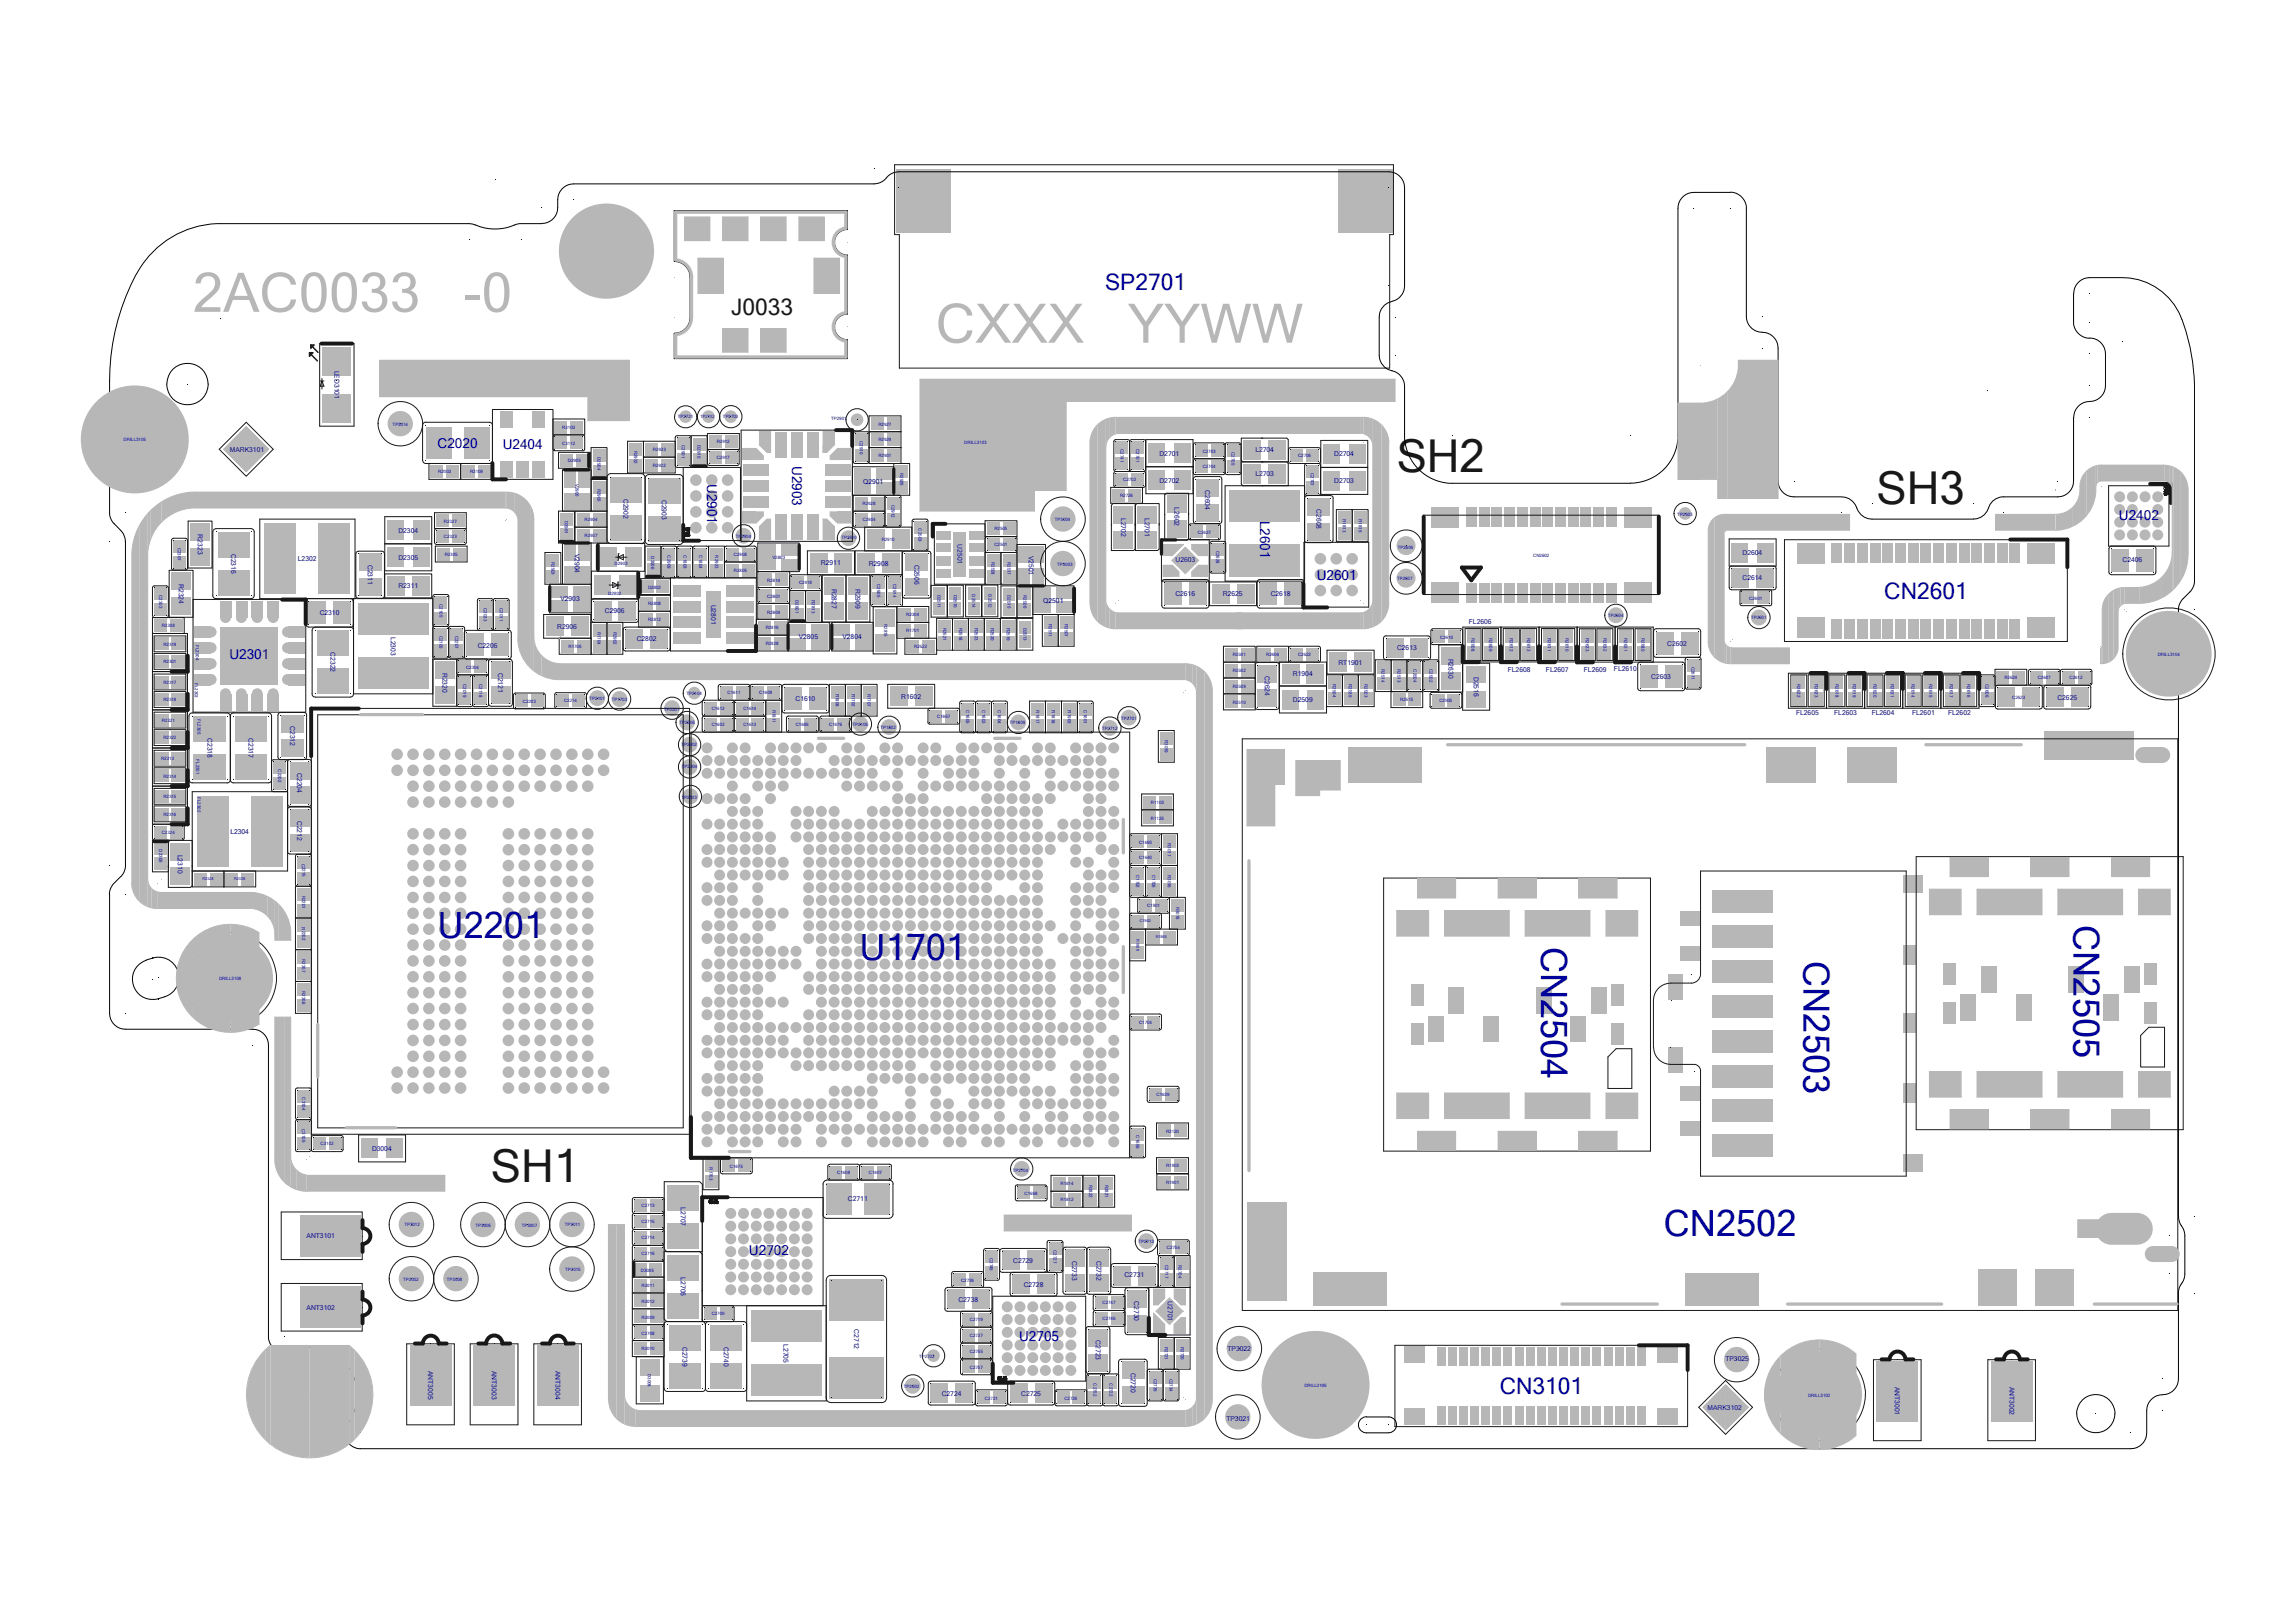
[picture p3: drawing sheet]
<svg xmlns="http://www.w3.org/2000/svg" width="297mm" height="210mm" viewBox="0 0 297 210" stroke-linecap="round" stroke-linejoin="round" font-family="sans-serif">
<defs><g id="words">
<g font-size="7" fill="#b7b7b7">
<text x="25" y="40.3">2AC0033</text>
<text x="60" y="40.3">-0</text>
<text x="121.1" y="44.3">CXXX</text>
<text x="145.9" y="44.3">YYWW</text>
</g>
<g font-size="5.9" fill="#181818">
<text x="180.7" y="61.1">SH2</text>
<text x="242.8" y="65.2">SH3</text>
<text x="63.5" y="153">SH1</text>
</g>
<g font-size="4.7" fill="#00009a">
<text x="268.3" y="119.7" transform="rotate(90 268.3 119.7)">CN2505</text>
<text x="56.6" y="121.3">U2201</text>
<text x="111.2" y="124.2">U1701</text>
<text x="199.4" y="122.5" transform="rotate(90 199.4 122.5)">CN2504</text>
<text x="233.3" y="124.4" transform="rotate(90 233.3 124.4)">CN2503</text>
<text x="215.3" y="159.9">CN2502</text>
</g>
<text font-size="2.9" fill="#181818" x="94.6" y="40.8">J0033</text>
<g font-size="2.9" fill="#00009a">
<text x="143" y="37.5">SP2701</text>
<text x="243.8" y="77.5">CN2601</text>
<text x="194" y="180.4">CN3101</text>
</g>
<g font-size="1.8" fill="#00009a">
<text x="56.6" y="57.9">C2020</text>
<text x="65" y="58.1">U2404</text>
<text x="91.5" y="62.6" transform="rotate(90 91.5 62.6)">U2901</text>
<text x="102.5" y="60.3" transform="rotate(90 102.5 60.3)">U2903</text>
<text x="163" y="67.4" transform="rotate(90 163 67.4)">L2601</text>
<text x="274.1" y="67.2">U2402</text>
<text x="170.3" y="75">U2601</text>
<text x="29.7" y="85.3">U2301</text>
<text x="96.9" y="162.4">U2702</text>
<text x="131.8" y="173.4">U2705</text>
</g>
<g font-size=".9" fill="#00009a">
<text x="43.3" y="48" transform="rotate(90 43.3 48)">LED3101</text>
<text x="29.7" y="58.4">MARK3101</text>
<text x="150" y="58.9">D2701</text>
<text x="162.4" y="58.5">L2704</text>
<text x="172.6" y="59.1">D2704</text>
<text x="80.7" y="64.5" transform="rotate(90 80.7 64.5)">C2902</text>
<text x="85.6" y="64.6" transform="rotate(90 85.6 64.6)">C2903</text>
<text x="111.7" y="62.6">Q2901</text>
<text x="150" y="62.4">D2702</text>
<text x="151.9" y="65.6" transform="rotate(90 151.9 65.6)">L2602</text>
<text x="155.9" y="63.4" transform="rotate(90 155.9 63.4)">C2604</text>
<text x="162.4" y="61.6">L2703</text>
<text x="170.3" y="65.9" transform="rotate(90 170.3 65.9)">C2608</text>
<text x="172.6" y="62.5">D2703</text>
<text x="25.6" y="69.2" transform="rotate(90 25.6 69.2)">R2323</text>
<text x="29.9" y="71.6" transform="rotate(90 29.9 71.6)">C2316</text>
<text x="51.5" y="68.9">D2304</text>
<text x="74.4" y="71.6" transform="rotate(90 74.4 71.6)">V2904</text>
<text x="123.9" y="70.4" transform="rotate(90 123.9 70.4)">U2501</text>
<text x="133.1" y="71.9" transform="rotate(90 133.1 71.9)">V2501</text>
<text x="145" y="67" transform="rotate(90 145 67)">L2702</text>
<text x="148.1" y="67" transform="rotate(90 148.1 67)">L2701</text>
<text x="225.4" y="71.8">D2604</text>
<text x="23.1" y="75.5" transform="rotate(90 23.1 75.5)">R2324</text>
<text x="38.5" y="72.6">L2302</text>
<text x="47.6" y="73.1" transform="rotate(90 47.6 73.1)">C2311</text>
<text x="51.5" y="72.4">D2305</text>
<text x="51.5" y="76.1">R2311</text>
<text x="72.5" y="77.7">V2903</text>
<text x="106.2" y="73.1">R2911</text>
<text x="107.6" y="76.2" transform="rotate(90 107.6 76.2)">R2827</text>
<text x="110.7" y="76.2" transform="rotate(90 110.7 76.2)">R2909</text>
<text x="112.4" y="73.2">R2908</text>
<text x="118.3" y="73.1" transform="rotate(90 118.3 73.1)">C2506</text>
<text x="135" y="78">Q2501</text>
<text x="152.1" y="77.1">C2616</text>
<text x="152.1" y="72.7">U2603</text>
<text x="158.2" y="77.1">R2625</text>
<text x="164.4" y="77.1">C2618</text>
<text x="225.4" y="75.1">C2614</text>
<text x="274.6" y="72.7">C2406</text>
<text x="41.4" y="79.6">C2310</text>
<text x="50.6" y="82.4" transform="rotate(90 50.6 82.4)">L2303</text>
<text x="61.8" y="83.8">C2206</text>
<text x="72.1" y="81.4">R2906</text>
<text x="78.2" y="79.3">C2906</text>
<text x="82.4" y="83">C2802</text>
<text x="92" y="78.2" transform="rotate(90 92 78.2)">U2801</text>
<text x="103.3" y="82.7">V2805</text>
<text x="109" y="82.7">V2804</text>
<text x="190" y="80.7">FL2606</text>
<text x="215.7" y="83.5">C2602</text>
<text x="42.8" y="84.4" transform="rotate(90 42.8 84.4)">C2322</text>
<text x="57.3" y="87" transform="rotate(90 57.3 87)">R2320</text>
<text x="64.4" y="87" transform="rotate(90 64.4 87)">C2121</text>
<text x="163.6" y="87.5" transform="rotate(90 163.6 87.5)">C2624</text>
<text x="167.3" y="87.5">R1904</text>
<text x="173.2" y="86">RT1901</text>
<text x="180.7" y="84.1">C2613</text>
<text x="187.4" y="85.2" transform="rotate(90 187.4 85.2)">R2630</text>
<text x="190.7" y="87.6" transform="rotate(90 190.7 87.6)">D2516</text>
<text x="195.1" y="87">FL2608</text>
<text x="200" y="87">FL2607</text>
<text x="204.9" y="86.9">FL2609</text>
<text x="208.8" y="86.8">FL2610</text>
<text x="213.6" y="87.8">C2603</text>
<text x="26.8" y="95.5" transform="rotate(90 26.8 95.5)">C2318</text>
<text x="32.2" y="95.5" transform="rotate(90 32.2 95.5)">C2317</text>
<text x="37.5" y="93.9" transform="rotate(90 37.5 93.9)">C2312</text>
<text x="102.9" y="90.7">C1610</text>
<text x="116.6" y="90.4">R1602</text>
<text x="167.3" y="90.8">D2509</text>
<text x="232.4" y="92.6">FL2605</text>
<text x="237.3" y="92.6">FL2603</text>
<text x="242.1" y="92.6">FL2604</text>
<text x="247.4" y="92.6">FL2601</text>
<text x="252" y="92.5">FL2602</text>
<text x="266.2" y="90.5">C2625</text>
<text x="38.4" y="100" transform="rotate(90 38.4 100)">C2204</text>
<text x="29.8" y="107.9">L2304</text>
<text x="38.4" y="106.2" transform="rotate(90 38.4 106.2)">C2212</text>
<text x="23" y="110.6" transform="rotate(90 23 110.6)">L2310</text>
<text x="48.1" y="148.9">D3004</text>
<text x="109.7" y="155.4">C2711</text>
<text x="39.7" y="160.2">ANT3101</text>
<text x="88.1" y="156.2" transform="rotate(90 88.1 156.2)">L2707</text>
<text x="88.1" y="165.2" transform="rotate(90 88.1 165.2)">L2706</text>
<text x="131.1" y="163.4">C2729</text>
<text x="132.4" y="166.5">C2728</text>
<text x="138.7" y="163.1" transform="rotate(90 138.7 163.1)">C2733</text>
<text x="141.9" y="163.1" transform="rotate(90 141.9 163.1)">C2732</text>
<text x="145.5" y="165.3">C2731</text>
<text x="39.7" y="169.4">ANT3102</text>
<text x="101.3" y="173.9" transform="rotate(90 101.3 173.9)">L2705</text>
<text x="110.5" y="172" transform="rotate(90 110.5 172)">C2712</text>
<text x="124" y="168.4">C2738</text>
<text x="141.7" y="173.4" transform="rotate(90 141.7 173.4)">C2723</text>
<text x="146.7" y="168.4" transform="rotate(90 146.7 168.4)">C2730</text>
<text x="151.1" y="168.4" transform="rotate(90 151.1 168.4)">U2701</text>
<text x="55.4" y="177.4" transform="rotate(90 55.4 177.4)">ANT3005</text>
<text x="63.6" y="177.4" transform="rotate(90 63.6 177.4)">ANT3003</text>
<text x="71.9" y="177.4" transform="rotate(90 71.9 177.4)">ANT3004</text>
<text x="88.3" y="174.2" transform="rotate(90 88.3 174.2)">C2739</text>
<text x="93.6" y="174.2" transform="rotate(90 93.6 174.2)">C2740</text>
<text x="146.3" y="177.6" transform="rotate(90 146.3 177.6)">C2720</text>
<text x="158.8" y="174.8">TP3022</text>
<text x="223.2" y="176.1">TP3025</text>
<text x="245.1" y="179.4" transform="rotate(90 245.1 179.4)">ANT3001</text>
<text x="260" y="179.4" transform="rotate(90 260 179.4)">ANT3002</text>
<text x="121.8" y="180.6">C2724</text>
<text x="132.1" y="180.6">C2725</text>
<text x="158.7" y="183.9">TP3021</text>
<text x="220.9" y="182.4">MARK3102</text>
</g>
<g font-size=".6" fill="#00009a">
<text x="16" y="57.1">DRILL3105</text>
<text x="50.8" y="55.1">TP3014</text>
<text x="72.7" y="55.5">R3103</text>
<text x="72.7" y="57.5">C3112</text>
<text x="73.5" y="59.8">D2905</text>
<text x="77.3" y="59.1" transform="rotate(90 77.3 59.1)">D2904</text>
<text x="82" y="58.3" transform="rotate(90 82 58.3)">R2932</text>
<text x="84.5" y="58.4">R2933</text>
<text x="87.7" y="54.1">TP2721</text>
<text x="88.2" y="57.6" transform="rotate(90 88.2 57.6)">C2901</text>
<text x="90.3" y="57.6" transform="rotate(90 90.3 57.6)">D2910</text>
<text x="90.6" y="54.1">TP2702</text>
<text x="92.7" y="59.4">C2917</text>
<text x="92.7" y="57.3">R2912</text>
<text x="93.5" y="54.1">TP2703</text>
<text x="107.5" y="54.3">TP2901</text>
<text x="111.2" y="57.1" transform="rotate(90 111.2 57.1)">C2910</text>
<text x="113.6" y="55.1">R2927</text>
<text x="113.6" y="57.1">R2929</text>
<text x="113.6" y="59.2">R2901</text>
<text x="124.8" y="57.4">DRILL3103</text>
<text x="144.9" y="58.1" transform="rotate(90 144.9 58.1)">C2741</text>
<text x="147" y="58.1" transform="rotate(90 147 58.1)">C2701</text>
<text x="155.6" y="58.5">C2703</text>
<text x="159.3" y="58.5" transform="rotate(90 159.3 58.5)">C2705</text>
<text x="167.9" y="59.2">C2706</text>
<text x="56.7" y="61.2">R2003</text>
<text x="60.8" y="61.2">R3109</text>
<text x="74.5" y="62.6" transform="rotate(90 74.5 62.6)">V2905</text>
<text x="77.3" y="63.2" transform="rotate(90 77.3 63.2)">R2905</text>
<text x="84.5" y="60.4">R2922</text>
<text x="111.6" y="65.3">R2928</text>
<text x="115.3" y="65.3" transform="rotate(90 115.3 65.3)">C2912</text>
<text x="116.5" y="61.2" transform="rotate(90 116.5 61.2)">R2925</text>
<text x="144.9" y="64.3">R2726</text>
<text x="145.3" y="62.3">C2702</text>
<text x="155.6" y="60.6">C2704</text>
<text x="169.6" y="61.2" transform="rotate(90 169.6 61.2)">C2707</text>
<text x="23" y="70.8" transform="rotate(90 23 70.8)">C2307</text>
<text x="57.4" y="69.7">C2323</text>
<text x="57.4" y="67.6">R2327</text>
<text x="57.5" y="71.9">R2305</text>
<text x="73.1" y="67.4" transform="rotate(90 73.1 67.4)">D2901</text>
<text x="75.6" y="67.4">R2904</text>
<text x="75.6" y="69.4">R2907</text>
<text x="84.3" y="72" transform="rotate(90 84.3 72)">D3006</text>
<text x="86.4" y="71.9" transform="rotate(90 86.4 71.9)">C2909</text>
<text x="88.4" y="71.9" transform="rotate(90 88.4 71.9)">C1803</text>
<text x="90.5" y="71.9" transform="rotate(90 90.5 71.9)">C1804</text>
<text x="92.5" y="71.9" transform="rotate(90 92.5 71.9)">R2923</text>
<text x="95" y="71.9">C2908</text>
<text x="95.2" y="69.6">TP2904</text>
<text x="108.9" y="69.8">TP2910</text>
<text x="111.6" y="67.4">C2904</text>
<text x="114.1" y="70">R2910</text>
<text x="118.8" y="68.4" transform="rotate(90 118.8 68.4)">C2503</text>
<text x="128.6" y="68.6">R2505</text>
<text x="128.6" y="70.7">C2501</text>
<text x="136.5" y="67.4">TP3004</text>
<text x="155" y="69">C2627</text>
<text x="157.3" y="71.2" transform="rotate(90 157.3 71.2)">C2628</text>
<text x="173.7" y="67.1" transform="rotate(90 173.7 67.1)">R1813</text>
<text x="175.8" y="67.1" transform="rotate(90 175.8 67.1)">R1815</text>
<text x="180.8" y="71">TP2606</text>
<text x="217" y="66.7">TP2603</text>
<text x="20.6" y="77" transform="rotate(90 20.6 77)">C2303</text>
<text x="71.3" y="72.7" transform="rotate(90 71.3 72.7)">R2903</text>
<text x="78.7" y="77">D2902</text>
<text x="79.5" y="73.2">D2903</text>
<text x="83.8" y="76.2">D2802</text>
<text x="95" y="74">R2805</text>
<text x="99.3" y="75.3">R2814</text>
<text x="99.3" y="77.3">C2801</text>
<text x="99.9" y="72.4">V2803</text>
<text x="102.9" y="77.6" transform="rotate(90 102.9 77.6)">D2801</text>
<text x="103.4" y="75.6">C2918</text>
<text x="105" y="77.6" transform="rotate(90 105 77.6)">R2813</text>
<text x="113.5" y="75.6" transform="rotate(90 113.5 75.6)">C2905</text>
<text x="115.5" y="75.6" transform="rotate(90 115.5 75.6)">C2914</text>
<text x="121.3" y="76.9" transform="rotate(90 121.3 76.9)">D2511</text>
<text x="123.4" y="76.9" transform="rotate(90 123.4 76.9)">D2510</text>
<text x="125.8" y="76.9" transform="rotate(90 125.8 76.9)">D2514</text>
<text x="127.9" y="76.9" transform="rotate(90 127.9 76.9)">D2512</text>
<text x="128.3" y="72.7" transform="rotate(90 128.3 72.7)">R2508</text>
<text x="130.3" y="77" transform="rotate(90 130.3 77)">D2515</text>
<text x="130.3" y="72.7" transform="rotate(90 130.3 72.7)">R2517</text>
<text x="132.4" y="77" transform="rotate(90 132.4 77)">R2506</text>
<text x="136.8" y="73.2">TP3003</text>
<text x="180.7" y="75">TP2607</text>
<text x="198.3" y="72">CN2602</text>
<text x="226.3" y="77.6">C2601</text>
<text x="20.9" y="81.2">R2308</text>
<text x="21.1" y="83.5">R2319</text>
<text x="25.4" y="83.4" transform="rotate(90 25.4 83.4)">FL2304</text>
<text x="56.9" y="78.1" transform="rotate(90 56.9 78.1)">C2105</text>
<text x="56.9" y="82.3" transform="rotate(90 56.9 82.3)">C2106</text>
<text x="58.9" y="82.3" transform="rotate(90 58.9 82.3)">C2207</text>
<text x="62.6" y="78.7" transform="rotate(90 62.6 78.7)">C2033</text>
<text x="64.7" y="78.7" transform="rotate(90 64.7 78.7)">C2011</text>
<text x="73.6" y="83.8">R1706</text>
<text x="77.3" y="81.7" transform="rotate(90 77.3 81.7)">R1704</text>
<text x="79.4" y="81.7" transform="rotate(90 79.4 81.7)">R2902</text>
<text x="83.8" y="78.2">R2808</text>
<text x="83.8" y="80.3">R2812</text>
<text x="99.1" y="83.4">R2828</text>
<text x="99.1" y="81.4">R2816</text>
<text x="99.3" y="79.4">R2804</text>
<text x="114.4" y="80.7" transform="rotate(90 114.4 80.7)">R</text>
<text x="114.4" y="81.1" transform="rotate(90 114.4 81.1)">2815</text>
<text x="117.2" y="79.7">R2304</text>
<text x="117.2" y="81.8">R1701</text>
<text x="118.3" y="83.8">R2522</text>
<text x="122" y="81.2" transform="rotate(90 122 81.2)">R2521</text>
<text x="124.1" y="81.2" transform="rotate(90 124.1 81.2)">R2518</text>
<text x="126.1" y="81.2" transform="rotate(90 126.1 81.2)">R2523</text>
<text x="128.2" y="81.2" transform="rotate(90 128.2 81.2)">R2520</text>
<text x="130.2" y="81.2" transform="rotate(90 130.2 81.2)">R2519</text>
<text x="132.4" y="81.2" transform="rotate(90 132.4 81.2)">D2513</text>
<text x="135.7" y="80.7" transform="rotate(90 135.7 80.7)">R2511</text>
<text x="137.7" y="80.7" transform="rotate(90 137.7 80.7)">R2507</text>
<text x="186.3" y="82.6">C2610</text>
<text x="190.4" y="82.5" transform="rotate(90 190.4 82.5)">R2608</text>
<text x="192.7" y="82.5" transform="rotate(90 192.7 82.5)">R2609</text>
<text x="195.3" y="82.5" transform="rotate(90 195.3 82.5)">R2612</text>
<text x="197.6" y="82.5" transform="rotate(90 197.6 82.5)">R2613</text>
<text x="200.3" y="82.5" transform="rotate(90 200.3 82.5)">R2611</text>
<text x="202.5" y="82.5" transform="rotate(90 202.5 82.5)">R2610</text>
<text x="205.2" y="82.5" transform="rotate(90 205.2 82.5)">R2633</text>
<text x="207.4" y="82.5" transform="rotate(90 207.4 82.5)">R2632</text>
<text x="208" y="79.8">TP2604</text>
<text x="210.1" y="82.5" transform="rotate(90 210.1 82.5)">R2631</text>
<text x="212.4" y="82.5" transform="rotate(90 212.4 82.5)">R2680</text>
<text x="226.5" y="80.1">TP2601</text>
<text x="21.1" y="88.5">R2317</text>
<text x="21.1" y="85.8">R2301</text>
<text x="25.2" y="88.7" transform="rotate(90 25.2 88.7)">L2303</text>
<text x="25.2" y="88.3" transform="rotate(90 25.2 88.3)">F</text>
<text x="59.9" y="88.5" transform="rotate(90 59.9 88.5)">C2019</text>
<text x="60.3" y="86.5">C2304</text>
<text x="62" y="88.5" transform="rotate(90 62 88.5)">C2118</text>
<text x="88.8" y="89.9">TP2104</text>
<text x="94.1" y="89.8">C1611</text>
<text x="98.2" y="89.8">C1609</text>
<text x="108.1" y="89.7" transform="rotate(90 108.1 89.7)">R1808</text>
<text x="110.2" y="89.7" transform="rotate(90 110.2 89.7)">R1702</text>
<text x="112.2" y="89.7" transform="rotate(90 112.2 89.7)">R1707</text>
<text x="159.5" y="89">R2509</text>
<text x="159.5" y="84.9">R2501</text>
<text x="159.5" y="86.9">R2502</text>
<text x="163.8" y="84.9">R2606</text>
<text x="167.9" y="84.9">C2622</text>
<text x="172.4" y="88.5" transform="rotate(90 172.4 88.5)">R2504</text>
<text x="174.5" y="88.5" transform="rotate(90 174.5 88.5)">R2535</text>
<text x="176.5" y="88.5" transform="rotate(90 176.5 88.5)">R2503</text>
<text x="178.7" y="86.6" transform="rotate(90 178.7 86.6)">R2514</text>
<text x="180.8" y="86.6" transform="rotate(90 180.8 86.6)">R2513</text>
<text x="182.9" y="86.6" transform="rotate(90 182.9 86.6)">C2504</text>
<text x="184.9" y="86.6" transform="rotate(90 184.9 86.6)">C2502</text>
<text x="218.8" y="86.3" transform="rotate(90 218.8 86.3)">C2611</text>
<text x="232.5" y="88.5" transform="rotate(90 232.5 88.5)">R2622</text>
<text x="234.8" y="88.5" transform="rotate(90 234.8 88.5)">R2623</text>
<text x="237.4" y="88.5" transform="rotate(90 237.4 88.5)">R2618</text>
<text x="239.7" y="88.5" transform="rotate(90 239.7 88.5)">R2619</text>
<text x="242.4" y="88.5" transform="rotate(90 242.4 88.5)">R2620</text>
<text x="244.6" y="88.5" transform="rotate(90 244.6 88.5)">R2621</text>
<text x="247.3" y="88.5" transform="rotate(90 247.3 88.5)">R2614</text>
<text x="249.6" y="88.5" transform="rotate(90 249.6 88.5)">R2615</text>
<text x="252.3" y="88.5" transform="rotate(90 252.3 88.5)">R2617</text>
<text x="254.5" y="88.5" transform="rotate(90 254.5 88.5)">R2616</text>
<text x="256.9" y="88.5" transform="rotate(90 256.9 88.5)">C2606</text>
<text x="259.3" y="87.8">R2624</text>
<text x="263.6" y="87.8">C2607</text>
<text x="267.7" y="87.8">C2612</text>
<text x="279.1" y="84.8">DRILL3104</text>
<text x="20.9" y="93.4">R2321</text>
<text x="21.1" y="90.7">R2318</text>
<text x="21.1" y="95.7">R2322</text>
<text x="25.5" y="93" transform="rotate(90 25.5 93)">FL2305</text>
<text x="67.6" y="90.9">C2203</text>
<text x="73" y="90.9">C2214</text>
<text x="76.3" y="90.6">TP2101</text>
<text x="79.1" y="90.7">TP1703</text>
<text x="85.9" y="91.9">TP2201</text>
<text x="87.9" y="93.7">TP2205</text>
<text x="92.1" y="91.9">C1612</text>
<text x="92.1" y="93.9">C1602</text>
<text x="96.2" y="93.9">C1613</text>
<text x="96.2" y="91.9">C1614</text>
<text x="99.9" y="91.8" transform="rotate(90 99.9 91.8)">R1811</text>
<text x="103" y="93.9">C1606</text>
<text x="107.3" y="93.9">C1676</text>
<text x="110.3" y="93.9">TP2105</text>
<text x="113.9" y="94.3">TP1802</text>
<text x="121.3" y="92.9">C1667</text>
<text x="125" y="91.9" transform="rotate(90 125 91.9)">C1605</text>
<text x="127.1" y="91.9" transform="rotate(90 127.1 91.9)">C1603</text>
<text x="129.1" y="91.9" transform="rotate(90 129.1 91.9)">C1604</text>
<text x="130.6" y="93.7">TP1809</text>
<text x="134" y="91.9" transform="rotate(90 134 91.9)">R1817</text>
<text x="136.1" y="91.9" transform="rotate(90 136.1 91.9)">R1818</text>
<text x="138.2" y="91.9" transform="rotate(90 138.2 91.9)">R1902</text>
<text x="140.2" y="91.9" transform="rotate(90 140.2 91.9)">C1601</text>
<text x="142.6" y="94.4">TP2712</text>
<text x="145.1" y="93.1">TP2701</text>
<text x="150.7" y="95.7" transform="rotate(90 150.7 95.7)">R3019</text>
<text x="159.5" y="91">R2510</text>
<text x="181.2" y="90.7">R2515</text>
<text x="186.2" y="90.8">C2505</text>
<text x="260.3" y="90.4">C2623</text>
<text x="20.8" y="98.3">R2313</text>
<text x="21.1" y="100.6">R2314</text>
<text x="25.4" y="98.2" transform="rotate(90 25.4 98.2)">FL2301</text>
<text x="36" y="99.5" transform="rotate(90 36 99.5)">C2202</text>
<text x="88.2" y="96.5">TP2202</text>
<text x="88.2" y="99.4">TP2204</text>
<text x="20.9" y="107.9">C2324</text>
<text x="21.1" y="103.3">R2315</text>
<text x="21.1" y="105.5">R2316</text>
<text x="25.5" y="103.1" transform="rotate(90 25.5 103.1)">FL2302</text>
<text x="88.2" y="103.3">TP2203</text>
<text x="148.9" y="106">R1125</text>
<text x="148.9" y="104">R1103</text>
<text x="20.6" y="109.9" transform="rotate(90 20.6 109.9)">D2306</text>
<text x="39.1" y="111.7" transform="rotate(90 39.1 111.7)">C2215</text>
<text x="147" y="113.2" transform="rotate(90 147 113.2)">C1702</text>
<text x="147.4" y="111.2">C1640</text>
<text x="147.4" y="109.1">C1660</text>
<text x="149.1" y="113.2" transform="rotate(90 149.1 113.2)">C1705</text>
<text x="151.1" y="109.1" transform="rotate(90 151.1 109.1)">R3017</text>
<text x="151.1" y="113.2" transform="rotate(90 151.1 113.2)">R3016</text>
<text x="39.1" y="120" transform="rotate(90 39.1 120)">R2202</text>
<text x="39.1" y="115.9" transform="rotate(90 39.1 115.9)">R2201</text>
<text x="148.4" y="117.3">C1901</text>
<text x="152.1" y="117.3" transform="rotate(90 152.1 117.3)">R3018</text>
<text x="39.1" y="124.1" transform="rotate(90 39.1 124.1)">R2307</text>
<text x="28.3" y="126.8">DRILL3108</text>
<text x="39.1" y="128.2" transform="rotate(90 39.1 128.2)">R2306</text>
<text x="147.4" y="132.5">C1704</text>
<text x="39.1" y="142" transform="rotate(90 39.1 142)">C3104</text>
<text x="149.6" y="141.8">C1639</text>
<text x="39.1" y="146.1" transform="rotate(90 39.1 146.1)">C3105</text>
<text x="41.5" y="148.2">C3102</text>
<text x="147" y="146.9" transform="rotate(90 147 146.9)">C1659</text>
<text x="150.9" y="146.5">R3120</text>
<text x="91.8" y="151" transform="rotate(90 91.8 151)">R1703</text>
<text x="94.4" y="151.1">C1675</text>
<text x="108.3" y="151.9">C1608</text>
<text x="112.4" y="151.9">C1607</text>
<text x="131" y="151.6">TP2704</text>
<text x="132.6" y="154.6">C1668</text>
<text x="137.2" y="153.3">R1814</text>
<text x="137.2" y="155.4">R1812</text>
<text x="140.9" y="153.3" transform="rotate(90 140.9 153.3)">R2822</text>
<text x="143" y="153.3" transform="rotate(90 143 153.3)">R2821</text>
<text x="150.9" y="151">R1903</text>
<text x="150.9" y="153.1">R1901</text>
<text x="52.3" y="158.7">TP3012</text>
<text x="61.5" y="158.7">TP3005</text>
<text x="67.5" y="158.7">TP3007</text>
<text x="73.1" y="158.7">TP3011</text>
<text x="83" y="158.3">C2715</text>
<text x="83" y="160.3">C2714</text>
<text x="83" y="156.2">C2713</text>
<text x="136.3" y="161.7" transform="rotate(90 136.3 161.7)">C2727</text>
<text x="147.3" y="160.8">TP2713</text>
<text x="151" y="161.6">C2754</text>
<text x="52.2" y="165.7">TP3002</text>
<text x="57.8" y="165.7">TP3008</text>
<text x="73.1" y="164.5">TP3015</text>
<text x="82.9" y="164.5">D3005</text>
<text x="83" y="166.5">R3011</text>
<text x="83" y="162.3">C2716</text>
<text x="124.3" y="165.8">C2736</text>
<text x="128.1" y="162.7" transform="rotate(90 128.1 162.7)">C2745</text>
<text x="150.7" y="163.7" transform="rotate(90 150.7 163.7)">C2717</text>
<text x="152.5" y="163.7" transform="rotate(90 152.5 163.7)">R2704</text>
<text x="83" y="170.6">R3009</text>
<text x="83" y="168.6">R3012</text>
<text x="83" y="172.7">C2708</text>
<text x="92.1" y="170.2">C2709</text>
<text x="125.5" y="170.9">C2719</text>
<text x="125.5" y="173">C2737</text>
<text x="142.6" y="170.8">C2746</text>
<text x="142.6" y="168.7">C2747</text>
<text x="83" y="174.7">R3010</text>
<text x="83.8" y="177.7" transform="rotate(90 83.8 177.7)">D</text>
<text x="83.8" y="178.2" transform="rotate(90 83.8 178.2)">3008</text>
<text x="116.9" y="179.6">TP2602</text>
<text x="118.9" y="175.6">TP2722</text>
<text x="125.5" y="177.1">C2757</text>
<text x="125.5" y="175">C2755</text>
<text x="141.5" y="179" transform="rotate(90 141.5 179)">C2752</text>
<text x="143.5" y="179" transform="rotate(90 143.5 179)">C2722</text>
<text x="149.3" y="178.4" transform="rotate(90 149.3 178.4)">C2735</text>
<text x="150.7" y="174.2" transform="rotate(90 150.7 174.2)">R2721</text>
<text x="151.3" y="178.4" transform="rotate(90 151.3 178.4)">C2734</text>
<text x="152.8" y="174.2" transform="rotate(90 152.8 174.2)">R2720</text>
<text x="168.8" y="179.4">DRILL3106</text>
<text x="127.4" y="181.1">C2721</text>
<text x="137.7" y="181.1">C2726</text>
<text x="233.9" y="180.7">DRILL3102</text>
</g>
<g font-size=".5" fill="#00009a">
<text x="26.2" y="113.9">R2328</text>
<text x="30.3" y="113.9">R2329</text>
<text x="147.5" y="119.3">C1902</text>
<text x="147" y="121.5" transform="rotate(90 147 121.5)">R1906</text>
<text x="149.5" y="121.4">R1905</text>
</g>
</g></defs>
<g fill="#b7b7b7">
<path d="M242.8 176.1h5.4v7.9h-5.4z"/>
<path d="M243 176.3h4.9v7.4h-4.9z"/>
<path d="M262.3 79.9h3.5v2.7h-3.5z"/>
<path d="M262.5 80.1h3.1v2.3h-3.1z"/>
<path d="M262.3 70.3h3.5v2.6h-3.5z"/>
<path d="M262.5 70.4h3.1v2.3h-3.1z"/>
<path d="M239 96.7h6.4v4.6h-6.4z"/>
<path d="M239.2 96.9h6v4.1h-6z"/>
<path d="M261.7 89h2.2v2.4h-2.2z"/>
<path d="M261.8 89.2h1.9v2h-1.9z"/>
<path d="M244 89.8h1.7v1.6h-1.7z"/>
<path d="M244.2 90h1.3v1.2h-1.3z"/>
<path d="M244 89.6h1.7v1.6h-1.7z"/>
<path d="M244.2 89.8h1.3v1.2h-1.3z"/>
<path d="M244 87.3h1.7v1.7h-1.7z"/>
<path d="M244.2 87.5h1.3v1.3h-1.3z"/>
<path d="M244 87.5h1.7v1.7h-1.7z"/>
<path d="M244.2 87.7h1.3v1.3h-1.3z"/>
<path d="M262.6 86.8h1.7v1.7h-1.7z"/>
<path d="M262.8 87h1.3v1.3h-1.3z"/>
<path d="M263.3 164.2h4.9v4.8h-4.9z"/>
<path d="M263.5 164.4h4.5v4.3h-4.5z"/>
<path d="M206.8 81.6h1.7v1.6h-1.7z"/>
<path d="M207 81.8h1.3v1.2h-1.3z"/>
<path d="M206.8 81.3h1.7v1.7h-1.7z"/>
<path d="M207 81.6h1.3v1.2h-1.3z"/>
<path d="M221.5 137.8h7.9v2.9h-7.9z"/>
<path d="M221.8 138h7.4v2.5h-7.4z"/>
<path d="M221.5 119.7h7.9v2.9h-7.9z"/>
<path d="M221.8 119.9h7.4v2.5h-7.4z"/>
<path d="M225.3 76.5h1.7v1.7h-1.7z"/>
<path d="M225.5 76.7h1.3v1.3h-1.3z"/>
<path d="M224 73.5h2.3v2.5h-2.3z"/>
<path d="M224.2 73.7h1.9v2.1h-1.9z"/>
<path d="M206.8 83.6h1.7v1.7h-1.7z"/>
<path d="M207 83.8h1.3v1.3h-1.3z"/>
<path d="M206.8 83.8h1.7v1.7h-1.7z"/>
<path d="M207 84h1.3v1.3h-1.3z"/>
<path d="M221.5 115.2h7.9v2.9h-7.9z"/>
<path d="M221.8 115.4h7.4v2.5h-7.4z"/>
<path d="M221.5 133.2h7.9v2.9h-7.9z"/>
<path d="M221.8 133.5h7.4v2.4h-7.4z"/>
<path d="M221.5 128.7h7.9v2.9h-7.9z"/>
<path d="M221.8 128.9h7.4v2.5h-7.4z"/>
<path d="M221.5 124.2h7.9v2.9h-7.9z"/>
<path d="M221.8 124.4h7.4v2.5h-7.4z"/>
<path d="M205.9 127.8h1.9v3.4h-1.9z"/>
<path d="M206.1 128h1.5v3h-1.5z"/>
<path d="M221.5 146.8h7.9v2.9h-7.9z"/>
<path d="M221.8 147h7.4v2.5h-7.4z"/>
<path d="M221.5 142.3h7.9v2.9h-7.9z"/>
<path d="M221.8 142.5h7.4v2.5h-7.4z"/>
<path d="M218.1 164.8h9.4v4.2h-9.4z"/>
<path d="M218.3 165h9v3.7h-9z"/>
<path d="M187.4 81.6h1.6v1.6h-1.6z"/>
<path d="M187.6 81.8h1.2v1.2h-1.2z"/>
<path d="M170.7 98.4h2.7v3.8h-2.7z"/>
<path d="M167.6 98.4h3.1v4.5h-3.1z"/>
<path d="M170.5 98.6h2.7v3.4h-2.7z"/>
<path d="M167.8 98.6h2.7v4.1h-2.7z"/>
<path d="M169 62.2h1.6v1.7h-1.6z"/>
<path d="M169.2 62.4h1.2v1.3h-1.2z"/>
<path d="M169 60.2h1.6v1.6h-1.6z"/>
<path d="M169.2 60.4h1.2v1.2h-1.2z"/>
<path d="M169 58.1h1.6v1.7h-1.6z"/>
<path d="M169.2 58.3h1.2v1.3h-1.2z"/>
<path d="M169.2 64.4h2.9v2.3h-2.9z"/>
<path d="M169.4 64.6h2.5v1.9h-2.5z"/>
<path d="M185.2 75.3h3.5v2.7h-3.5z"/>
<path d="M185.4 75.5h3.1v2.3h-3.1z"/>
<path d="M185.2 65.6h3.5v2.7h-3.5z"/>
<path d="M185.4 65.8h3.1v2.3h-3.1z"/>
<path d="M169.2 67.6h2.9v2.3h-2.9z"/>
<path d="M169.4 67.8h2.5v1.9h-2.5z"/>
<path d="M169 83.8h1.6v1.7h-1.6z"/>
<path d="M169.2 84h1.2v1.3h-1.2z"/>
<path d="M169.2 89.3h2.1v2.5h-2.1z"/>
<path d="M169.4 89.5h1.6v2h-1.6z"/>
<path d="M169 86h2.3v2.5h-2.3z"/>
<path d="M169.2 86.2h1.9v2.1h-1.9z"/>
<path d="M186.5 87h2.4v2.2h-2.4z"/>
<path d="M186.7 87.2h2v1.8h-2z"/>
<path d="M186.5 83.8h2.4v2.2h-2.4z"/>
<path d="M186.7 84h2v1.8h-2z"/>
<path d="M187.3 89.8h1.6v1.6h-1.6z"/>
<path d="M187.5 90h1.2v1.2h-1.2z"/>
<path d="M187.4 127.8h2v3.4h-2z"/>
<path d="M187.7 128h1.5v3h-1.5z"/>
<path d="M131.9 82.2h1.4v1.6h-1.4z"/>
<path d="M132.1 82.4h1v1.3h-1z"/>
<path d="M150.5 120.4h1.6v1.7h-1.6z"/>
<path d="M150.7 120.6h1.2v1.3h-1.2z"/>
<path d="M150.1 175.3h1.6v1.7h-1.6z"/>
<path d="M150.3 175.5h1.2v1.3h-1.2z"/>
<path d="M150.5 73.1h1.2v1.5h-1.2z"/>
<path d="M150.7 73.3h.9v1.1h-.9z"/>
<path d="M131.8 78.1h1.6v1.6h-1.6z"/>
<path d="M132 78.3h1.2v1.2h-1.2z"/>
<path d="M150.6 75.4h2.3v2.9h-2.3z"/>
<path d="M150.8 75.6h1.9v2.5h-1.9z"/>
<path d="M150.5 70.4h1.2v1.5h-1.2z"/>
<path d="M150.7 70.7h.9v1h-.9z"/>
<path d="M151 67.3h2.5v2.3h-2.5z"/>
<path d="M151.2 67.5h2.1v1.9h-2.1z"/>
<path d="M131.9 80.3h1.4v1.6h-1.4z"/>
<path d="M132.1 80.5h1v1.3h-1z"/>
<path d="M151 64.1h2.5v2.3h-2.5z"/>
<path d="M151.2 64.3h2.1v1.9h-2.1z"/>
<path d="M131.8 76h1.6v1.7h-1.6z"/>
<path d="M132 76.2h1.2v1.3h-1.2z"/>
<path d="M131.8 73.5h1.4v2.1h-1.4z"/>
<path d="M132 73.7h1v1.7h-1z"/>
<path d="M131.8 70.7h3.3v2h-3.3z"/>
<path d="M132 70.9h2.9v1.6h-2.9z"/>
<path d="M150.1 94.7h1.6v1.7h-1.6z"/>
<path d="M150.3 94.9h1.2v1.3h-1.2z"/>
<path d="M150.1 96.8h1.6v1.6h-1.6z"/>
<path d="M150.3 97h1.2v1.2h-1.2z"/>
<path d="M150.5 112.2h1.6v1.7h-1.6z"/>
<path d="M150.7 112.4h1.2v1.2h-1.2z"/>
<path d="M149.5 116.3h1.6v1.7h-1.6z"/>
<path d="M149.6 116.5h1.3v1.3h-1.3z"/>
<path d="M150 105h1.6v1.7h-1.6z"/>
<path d="M150.2 105.2h1.2v1.2h-1.2z"/>
<path d="M150 102.9h1.6v1.7h-1.6z"/>
<path d="M150.2 103.1h1.2v1.3h-1.2z"/>
<path d="M150.5 114.2h1.6v1.7h-1.6z"/>
<path d="M150.7 114.4h1.2v1.3h-1.2z"/>
<path d="M150.5 110.1h1.6v1.7h-1.6z"/>
<path d="M150.7 110.3h1.2v1.3h-1.2z"/>
<path d="M150.5 108.1h1.6v1.6h-1.6z"/>
<path d="M150.7 108.3h1.2v1.2h-1.2z"/>
<path d="M131.6 153.5h1.6v1.7h-1.6z"/>
<path d="M131.8 153.7h1.2v1.3h-1.2z"/>
<path d="M150.7 140.8h1.7v1.6h-1.7z"/>
<path d="M150.9 141h1.2v1.2h-1.2z"/>
<path d="M149.9 152.1h1.7v1.7h-1.7z"/>
<path d="M150.1 152.3h1.2v1.3h-1.2z"/>
<path d="M149.8 150h1.7v1.7h-1.7z"/>
<path d="M150 150.2h1.3v1.2h-1.3z"/>
<path d="M149.8 145.5h1.7v1.7h-1.7z"/>
<path d="M150 145.7h1.3v1.2h-1.3z"/>
<path d="M150.1 162.6h1.6v1.7h-1.6z"/>
<path d="M150.3 162.9h1.2v1.2h-1.2z"/>
</g>
<g fill="#b7b7b7">
<path d="M151.7 73.1l.8 .9v.6h-.8z"/>
<path d="M151.6 73.3l.7 .8v.3h-.7z"/>
<path d="M151.7 70.4h1.4l-1.4 1.5z"/>
<path d="M151.6 70.7h1l-1 1z"/>
<path d="M151.3 167.9l1.7 1.8h-1.7z"/>
<path d="M149.6 169.7l1.7-1.8v1.8z"/>
<circle cx="224.7" cy="175.9" r="1.64"/>
<circle cx="224.7" cy="175.9" r="1.43"/>
<circle cx="132.6" cy="101.7" r=".71"/>
<circle cx="132.6" cy="101.7" r=".51"/>
<circle cx="132.6" cy="119.8" r=".71"/>
<circle cx="132.6" cy="119.8" r=".51"/>
<circle cx="132.6" cy="139.5" r=".71"/>
<circle cx="132.6" cy="139.5" r=".51"/>
<circle cx="132" cy="177.3" r=".71"/>
<circle cx="132" cy="177.3" r=".51"/>
<circle cx="132.6" cy="100" r=".71"/>
<circle cx="132.6" cy="100" r=".51"/>
<circle cx="132.6" cy="98.4" r=".71"/>
<circle cx="132.6" cy="98.4" r=".51"/>
<circle cx="131.8" cy="93.5" r="1.03"/>
<circle cx="131.7" cy="93.5" r=".82"/>
<circle cx="132.6" cy="116.5" r=".71"/>
<circle cx="132.6" cy="116.5" r=".51"/>
<circle cx="132.6" cy="118.1" r=".71"/>
<circle cx="132.6" cy="118.1" r=".51"/>
<circle cx="132.6" cy="105" r=".71"/>
<circle cx="132.6" cy="105" r=".51"/>
<circle cx="132.6" cy="106.6" r=".71"/>
<circle cx="132.6" cy="106.6" r=".51"/>
<circle cx="132.6" cy="108.3" r=".71"/>
<circle cx="132.6" cy="108.3" r=".51"/>
<circle cx="132.6" cy="109.9" r=".71"/>
<circle cx="132.6" cy="109.9" r=".51"/>
<circle cx="132.6" cy="111.6" r=".71"/>
<circle cx="132.6" cy="111.5" r=".51"/>
<circle cx="132.6" cy="113.2" r=".71"/>
<circle cx="132.6" cy="113.2" r=".51"/>
<circle cx="132.6" cy="114.8" r=".71"/>
<circle cx="132.6" cy="114.8" r=".51"/>
<circle cx="132.6" cy="103.3" r=".71"/>
<circle cx="132.6" cy="103.3" r=".51"/>
<circle cx="132.6" cy="121.4" r=".71"/>
<circle cx="132.6" cy="121.4" r=".51"/>
<circle cx="132.6" cy="123.1" r=".71"/>
<circle cx="132.6" cy="123.1" r=".51"/>
<circle cx="132.6" cy="124.7" r=".71"/>
<circle cx="132.6" cy="124.7" r=".51"/>
<circle cx="132.6" cy="126.4" r=".71"/>
<circle cx="132.6" cy="126.3" r=".51"/>
<circle cx="132.6" cy="128" r=".71"/>
<circle cx="132.6" cy="128" r=".51"/>
<circle cx="132.6" cy="129.7" r=".71"/>
<circle cx="132.6" cy="129.6" r=".51"/>
<circle cx="132.6" cy="131.3" r=".71"/>
<circle cx="132.6" cy="131.3" r=".51"/>
<circle cx="132.6" cy="132.9" r=".71"/>
<circle cx="132.6" cy="132.9" r=".51"/>
<circle cx="132.6" cy="134.6" r=".71"/>
<circle cx="132.6" cy="134.6" r=".51"/>
<circle cx="132.6" cy="136.2" r=".71"/>
<circle cx="132.6" cy="136.2" r=".51"/>
<circle cx="132.6" cy="137.9" r=".71"/>
<circle cx="132.6" cy="137.9" r=".51"/>
<circle cx="132.6" cy="147.7" r=".71"/>
<circle cx="132.6" cy="147.7" r=".51"/>
<circle cx="132.6" cy="142.8" r=".71"/>
<circle cx="132.6" cy="142.8" r=".51"/>
<circle cx="132.6" cy="144.5" r=".71"/>
<circle cx="132.6" cy="144.4" r=".51"/>
<circle cx="132.2" cy="151.2" r="1.03"/>
<circle cx="132.2" cy="151.2" r=".82"/>
<circle cx="132.6" cy="146.1" r=".71"/>
<circle cx="132.6" cy="146.1" r=".51"/>
<circle cx="132.6" cy="141.2" r=".71"/>
<circle cx="132.6" cy="141.2" r=".51"/>
</g>
<path d="M149.6 169.7h3.4" fill="none" stroke="#b7b7b7" stroke-width=".13"/>
<g fill="#b7b7b7">
<path d="M151.3 169.7h1.7l-1.7 1.7z"/>
<path d="M149.6 169.7h1.7v1.7z"/>
<path d="M151.3 168.2l1.4 1.5h-1.4z"/>
<path d="M149.9 169.7l1.4-1.5v1.5z"/>
</g>
<path d="M149.9 169.7h2.8" fill="none" stroke="#b7b7b7" stroke-width=".13"/>
<g fill="#b7b7b7">
<path d="M150.1 173.2h1.6v1.7h-1.6z"/>
<path d="M150.3 173.4h1.2v1.3h-1.2z"/>
<path d="M150.1 164.7h1.6v1.7h-1.6z"/>
<path d="M150.3 164.9h1.2v1.3h-1.2z"/>
<path d="M150 160.6h1.6v1.7h-1.6z"/>
<path d="M150.2 160.8h1.2v1.3h-1.2z"/>
<path d="M131 164.9h2.3v2.5h-2.3z"/>
<path d="M131.2 165.1h1.9v2.1h-1.9z"/>
<path d="M130.7 179h2.3v2.5h-2.3z"/>
<path d="M130.9 179.2h1.9v2.1h-1.9z"/>
<path d="M150.7 179.4h1.7v1.7h-1.7z"/>
<path d="M150.9 179.6h1.2v1.3h-1.2z"/>
<path d="M150.7 177.4h1.7v1.6h-1.7z"/>
<path d="M150.9 177.6h1.2v1.2h-1.2z"/>
<path d="M93.9 81.9h3.5v1.4h-3.5z"/>
<path d="M94.1 82.1h3.2v1h-3.2z"/>
<path d="M113.3 82h2.5v2.3h-2.5z"/>
<path d="M113.5 82.2h2v1.9h-2z"/>
<path d="M107.3 175.6h7v5.4h-7z"/>
<path d="M107.5 175.8h6.6v5h-6.6z"/>
<path d="M91.9 176.3h4.1v3.3h-4.1z"/>
<path d="M92.1 176.5h3.7v2.9h-3.7z"/>
<path d="M113.4 60.6h2v1.4h-2z"/>
<path d="M113.6 60.8h1.6v1h-1.6z"/>
<path d="M112.6 58.1h1.7v1.7h-1.7z"/>
<path d="M112.9 58.3h1.2v1.3h-1.2z"/>
<path d="M112.6 54h1.7v1.7h-1.7z"/>
<path d="M112.9 54.2h1.2v1.3h-1.2z"/>
<path d="M112.6 56.1h1.7v1.6h-1.7z"/>
<path d="M112.9 56.3h1.2v1.2h-1.2z"/>
<path d="M113.4 62.4h2v1.5h-2z"/>
<path d="M113.6 62.6h1.6v1.1h-1.6z"/>
<path d="M93.8 56.3h1.7v1.7h-1.7z"/>
<path d="M94 56.5h1.2v1.2h-1.2z"/>
<path d="M93.8 58.4h1.7v1.6h-1.7z"/>
<path d="M94 58.6h1.2v1.2h-1.2z"/>
<path d="M112.9 76.6h1.6v1.7h-1.6z"/>
<path d="M113 76.8h1.3v1.3h-1.3z"/>
<path d="M93.9 79.8h3.5v1.5h-3.5z"/>
<path d="M94.1 80h3.2v1.1h-3.2z"/>
<path d="M112.6 66.3h1.7v1.7h-1.7z"/>
<path d="M112.9 66.5h1.2v1.3h-1.2z"/>
<path d="M93.9 70.9h1.7v1.6h-1.7z"/>
<path d="M94.1 71.1h1.3v1.2h-1.3z"/>
<path d="M113.3 78.8h2.5v2.3h-2.5z"/>
<path d="M113.5 79h2v1.9h-2z"/>
<path d="M112.9 74.6h1.6v1.6h-1.6z"/>
<path d="M113 74.8h1.3v1.2h-1.3z"/>
<path d="M112.2 68.5h2.3v2.5h-2.3z"/>
<path d="M112.4 68.7h1.9v2.1h-1.9z"/>
<path d="M93.9 72.9h1.7v1.7h-1.7z"/>
<path d="M94.1 73.1h1.3v1.3h-1.3z"/>
<path d="M112.6 64.3h1.7v1.7h-1.7z"/>
<path d="M112.9 64.5h1.2v1.2h-1.2z"/>
<path d="M93.9 77.7h3.5v1.5h-3.5z"/>
<path d="M94.1 78h3.2v1h-3.2z"/>
<path d="M93.9 75.7h3.5v1.5h-3.5z"/>
<path d="M94.1 75.9h3.2v1h-3.2z"/>
<path d="M93.1 92.9h1.7v1.6h-1.7z"/>
<path d="M93.3 93.1h1.3v1.2h-1.3z"/>
<path d="M93.1 88.8h1.7v1.6h-1.7z"/>
<path d="M93.3 89h1.3v1.2h-1.3z"/>
<path d="M93.1 90.8h1.7v1.7h-1.7z"/>
<path d="M93.3 91h1.3v1.3h-1.3z"/>
<path d="M111.8 153.1h3.3v4.1h-3.3z"/>
<path d="M112 153.3h2.9v3.7h-2.9z"/>
<path d="M93.4 150h1.7v1.7h-1.7z"/>
<path d="M93.6 150.2h1.3v1.3h-1.3z"/>
<path d="M113.5 150.8h1.6v1.7h-1.6z"/>
<path d="M113.7 151h1.2v1.3h-1.2z"/>
<path d="M91.9 171.4h4.1v3.3h-4.1z"/>
<path d="M92.1 171.6h3.7v2.9h-3.7z"/>
<path d="M93.1 169.1h1.7v1.7h-1.7z"/>
<path d="M93.3 169.3h1.3v1.3h-1.3z"/>
<path d="M107.3 165.5h7v5.4h-7z"/>
<path d="M107.5 165.7h6.6v5h-6.6z"/>
<path d="M73 63.9h3.3v2.1h-3.3z"/>
<path d="M73.2 64.1h2.9v1.6h-2.9z"/>
<path d="M74.6 82.8h1.7v1.7h-1.7z"/>
<path d="M74.8 83h1.3v1.2h-1.3z"/>
<path d="M53 174.1h5.4v7.8h-5.4z"/>
<path d="M53.2 174.3h5v7.4h-5z"/>
<path d="M74.8 61h1.5v2.1h-1.5z"/>
<path d="M75 61.2h1.1v1.7h-1.1z"/>
<path d="M74.5 58.8h1.6v1.6h-1.6z"/>
<path d="M74.7 59h1.2v1.2h-1.2z"/>
<path d="M55.7 60.2h1.7v1.6h-1.7z"/>
<path d="M55.9 60.4h1.3v1.2h-1.3z"/>
<path d="M55.1 55.2h3.3v4.2h-3.3z"/>
<path d="M55.3 55.4h2.9v3.8h-2.9z"/>
<path d="M56.2 77.1h1.7v1.7h-1.7z"/>
<path d="M56.4 77.3h1.3v1.3h-1.3z"/>
<path d="M56.4 68.6h1.7v1.7h-1.7z"/>
<path d="M56.6 68.8h1.3v1.3h-1.3z"/>
<path d="M56.2 81.2h1.7v1.7h-1.7z"/>
<path d="M56.4 81.4h1.3v1.3h-1.3z"/>
<path d="M56.2 79.2h1.7v1.7h-1.7z"/>
<path d="M56.4 79.4h1.3v1.2h-1.3z"/>
<path d="M56.4 66.5h1.7v1.7h-1.7z"/>
<path d="M56.6 66.8h1.3v1.2h-1.3z"/>
<path d="M56.5 70.9h1.7v1.6h-1.7z"/>
<path d="M56.7 71.1h1.3v1.2h-1.3z"/>
<path d="M74.8 70.4h1.5v2.1h-1.5z"/>
<path d="M75 70.7h1.1v1.6h-1.1z"/>
<path d="M74.6 68.4h1.7v1.7h-1.7z"/>
<path d="M74.8 68.6h1.3v1.2h-1.3z"/>
<path d="M74.6 66.3h1.7v1.7h-1.7z"/>
<path d="M74.8 66.5h1.3v1.3h-1.3z"/>
<path d="M74.2 75.8h2.1v3.3h-2.1z"/>
<path d="M74.4 76h1.7v2.9h-1.7z"/>
<path d="M73 73.3h3.3v2.1h-3.3z"/>
<path d="M73.2 73.5h2.9v1.7h-2.9z"/>
<path d="M73.8 79.8h2.3v2.5h-2.3z"/>
<path d="M74.1 80h1.8v2.1h-1.8z"/>
<path d="M56.2 83.3h1.7v1.7h-1.7z"/>
<path d="M56.4 83.5h1.3v1.3h-1.3z"/>
<path d="M56.3 85.6h2.5v2.3h-2.5z"/>
<path d="M56.5 85.8h2.1v1.9h-2.1z"/>
<path d="M56.3 88.8h2.5v2.3h-2.5z"/>
<path d="M56.5 89h2.1v1.9h-2.1z"/>
<path d="M34.2 67.8h4.2v9.1h-4.2z"/>
<path d="M34.4 68h3.7v8.6h-3.7z"/>
<path d="M37.2 81h2.2v1.5h-2.2z"/>
<path d="M37.2 81.2h2v1.1h-2z"/>
<path d="M36.4 95.7h2.9v2.3h-2.9z"/>
<path d="M36.6 95.9h2.5v1.9h-2.5z"/>
<path d="M37.2 85.2h2.2v1.4h-2.2z"/>
<path d="M37.2 85.4h2v1h-2z"/>
<path d="M37.5 98.6h2.5v2.2h-2.5z"/>
<path d="M37.7 98.8h2.1v1.8h-2.1z"/>
<path d="M37.2 83.1h2.2v1.5h-2.2z"/>
<path d="M37.2 83.3h2v1h-2z"/>
<path d="M36.4 92.5h2.9v2.3h-2.9z"/>
<path d="M36.6 92.7h2.5v1.9h-2.5z"/>
<path d="M37.2 87.2h2.2v1.5h-2.2z"/>
<path d="M37.2 87.4h2v1.1h-2z"/>
<path d="M37.5 104.7h2.5v2.3h-2.5z"/>
<path d="M37.7 104.9h2.1v1.9h-2.1z"/>
<path d="M37.5 107.9h2.5v2.3h-2.5z"/>
<path d="M37.7 108.1h2.1v1.9h-2.1z"/>
<path d="M37.5 101.8h2.5v2.2h-2.5z"/>
<path d="M37.7 102h2.1v1.8h-2.1z"/>
<path d="M276.3 71.1h2.3v2.9h-2.3z"/>
<path d="M276.6 71.3h1.8v2.5h-1.8z"/>
<path d="M273.2 71.1h2.2v2.9h-2.2z"/>
<path d="M273.3 71.3h1.9v2.5h-1.9z"/>
<path d="M264.5 94.6h11.6v3.7h-11.6z"/>
<path d="M264.7 94.8h11.1v3.3h-11.1z"/>
<path d="M267.9 89h2.3v2.4h-2.3z"/>
<path d="M268.1 89.2h1.9v2h-1.9z"/>
<path d="M264.7 86.8h1.6v1.7h-1.6z"/>
<path d="M264.9 87h1.2v1.3h-1.2z"/>
<path d="M268.8 86.8h1.6v1.7h-1.6z"/>
<path d="M269 87h1.3v1.3h-1.3z"/>
<path d="M264.7 89h2.3v2.4h-2.3z"/>
<path d="M264.9 89.2h1.9v2h-1.9z"/>
<path d="M266.7 86.8h1.7v1.7h-1.7z"/>
<path d="M266.9 87h1.3v1.3h-1.3z"/>
<path d="M267.6 125h2v3.4h-2z"/>
<path d="M267.8 125.2h1.6v3h-1.6z"/>
<path d="M274.8 125h2v3.4h-2z"/>
<path d="M275 125.2h1.5v3h-1.5z"/>
<path d="M277.4 124.6h1.6v2.7h-1.6z"/>
<path d="M277.6 124.8h1.2v2.3h-1.2z"/>
<path d="M277.4 129.7h1.6v2.7h-1.6z"/>
<path d="M277.6 129.9h1.1v2.3h-1.1z"/>
<path d="M272.1 128.6h2v3.4h-2z"/>
<path d="M272.3 128.8h1.6v3h-1.6z"/>
<path d="M257.6 176.1h5.3v7.9h-5.3z"/>
<path d="M257.8 176.3h4.9v7.4h-4.9z"/>
<path d="M246.8 80.1h1.4v2.5h-1.4z"/>
<path d="M247.1 80.3h.9v2.1h-.9z"/>
<path d="M255.1 80.1h1.3v2.5h-1.3z"/>
<path d="M255.3 80.3h.9v2.1h-.9z"/>
<path d="M246.8 70.3h1.4v2.4h-1.4z"/>
<path d="M247.1 70.4h.9v2.1h-.9z"/>
<path d="M258.4 70.3h1.3v2.4h-1.3z"/>
<path d="M258.6 70.4h.9v2.1h-.9z"/>
<path d="M260 70.3h1.3v2.4h-1.3z"/>
<path d="M260.2 70.4h.9v2.1h-.9z"/>
<path d="M245.2 70.3h1.3v2.4h-1.3z"/>
<path d="M245.4 70.4h.9v2.1h-.9z"/>
<path d="M245.2 80.1h1.3v2.5h-1.3z"/>
<path d="M245.4 80.3h.9v2.1h-.9z"/>
<path d="M250.1 70.3h1.4v2.4h-1.4z"/>
<path d="M250.3 70.4h1v2.1h-1z"/>
<path d="M248.5 70.3h1.3v2.4h-1.3z"/>
<path d="M248.7 70.4h.9v2.1h-.9z"/>
<path d="M256.7 70.3h1.4v2.4h-1.4z"/>
<path d="M256.9 70.4h.9v2.1h-.9z"/>
<path d="M253.4 70.3h1.4v2.4h-1.4z"/>
<path d="M253.6 70.4h1v2.1h-1z"/>
<path d="M253.4 80.1h1.4v2.5h-1.4z"/>
<path d="M253.6 80.3h1v2.1h-1z"/>
<path d="M250.1 80.1h1.4v2.5h-1.4z"/>
<path d="M250.3 80.3h1v2.1h-1z"/>
<path d="M255.1 70.3h1.3v2.4h-1.3z"/>
<path d="M255.3 70.4h.9v2.1h-.9z"/>
<path d="M251.8 70.3h1.3v2.4h-1.3z"/>
<path d="M252 70.4h.9v2.1h-.9z"/>
<path d="M251.8 80.1h1.3v2.5h-1.3z"/>
<path d="M252 80.3h.9v2.1h-.9z"/>
<path d="M248.5 80.1h1.3v2.5h-1.3z"/>
<path d="M248.7 80.3h.9v2.1h-.9z"/>
<path d="M258.4 80.1h1.3v2.5h-1.3z"/>
<path d="M258.6 80.3h.9v2.1h-.9z"/>
<path d="M260 80.1h1.3v2.5h-1.3z"/>
<path d="M260.2 80.3h.9v2.1h-.9z"/>
<path d="M256.7 80.1h1.4v2.5h-1.4z"/>
<path d="M256.9 80.3h.9v2.1h-.9z"/>
<path d="M256.2 89.6h1.7v1.6h-1.7z"/>
<path d="M256.5 89.8h1.2v1.2h-1.2z"/>
<path d="M253.9 89.6h1.6v1.6h-1.6z"/>
<path d="M254.1 89.8h1.2v1.2h-1.2z"/>
<path d="M253.9 89.8h1.6v1.6h-1.6z"/>
<path d="M254.1 90h1.2v1.2h-1.2z"/>
<path d="M251.6 89.8h1.7v1.6h-1.7z"/>
<path d="M251.8 90h1.3v1.2h-1.3z"/>
<path d="M251.6 89.6h1.7v1.6h-1.7z"/>
<path d="M251.8 89.8h1.3v1.2h-1.3z"/>
<path d="M248.9 89.6h1.7v1.6h-1.7z"/>
<path d="M249.1 89.8h1.3v1.2h-1.3z"/>
<path d="M248.9 89.8h1.7v1.6h-1.7z"/>
<path d="M249.1 90h1.3v1.2h-1.3z"/>
<path d="M246.7 89.8h1.6v1.6h-1.6z"/>
<path d="M246.9 90h1.3v1.2h-1.3z"/>
<path d="M246.7 89.6h1.6v1.6h-1.6z"/>
<path d="M246.9 89.8h1.3v1.2h-1.3z"/>
<path d="M258.3 86.8h1.7v1.7h-1.7z"/>
<path d="M258.5 87h1.3v1.3h-1.3z"/>
<path d="M256.2 87.5h1.7v1.7h-1.7z"/>
<path d="M256.5 87.7h1.2v1.3h-1.2z"/>
<path d="M253.9 87.5h1.6v1.7h-1.6z"/>
<path d="M254.1 87.7h1.2v1.3h-1.2z"/>
<path d="M253.9 87.3h1.6v1.7h-1.6z"/>
<path d="M254.1 87.5h1.2v1.3h-1.2z"/>
<path d="M248.9 87.5h1.7v1.7h-1.7z"/>
<path d="M249.1 87.7h1.3v1.3h-1.3z"/>
<path d="M248.9 87.3h1.7v1.7h-1.7z"/>
<path d="M249.1 87.5h1.3v1.3h-1.3z"/>
<path d="M251.6 87.3h1.7v1.7h-1.7z"/>
<path d="M251.8 87.5h1.3v1.3h-1.3z"/>
<path d="M251.6 87.5h1.7v1.7h-1.7z"/>
<path d="M251.8 87.7h1.3v1.3h-1.3z"/>
<path d="M246.7 87.3h1.6v1.7h-1.6z"/>
<path d="M246.9 87.5h1.3v1.3h-1.3z"/>
<path d="M246.7 87.5h1.6v1.7h-1.6z"/>
<path d="M246.9 87.7h1.3v1.3h-1.3z"/>
<path d="M258.4 89h2.3v2.4h-2.3z"/>
<path d="M258.7 89.2h1.8v2h-1.8z"/>
<path d="M260.3 86.8h1.7v1.7h-1.7z"/>
<path d="M260.6 87h1.2v1.3h-1.2z"/>
<path d="M246.2 113.2h2.5v2.3h-2.5z"/>
<path d="M246.4 113.4h2.1v1.9h-2.1z"/>
<path d="M246.3 122.3h1.6v2.4h-1.6z"/>
<path d="M246.5 122.4h1.1v2.1h-1.1z"/>
<path d="M246.3 131.1h1.6v2.5h-1.6z"/>
<path d="M246.5 131.3h1.1v2.1h-1.1z"/>
<path d="M260.8 128.6h2v3.4h-2z"/>
<path d="M261 128.8h1.6v3h-1.6z"/>
<path d="M251.5 129.7h1.5v2.7h-1.5z"/>
<path d="M251.7 129.9h1.1v2.3h-1.1z"/>
<path d="M253.7 128.6h1.9v3.4h-1.9z"/>
<path d="M253.9 128.8h1.5v3h-1.5z"/>
<path d="M251.5 124.6h1.5v2.7h-1.5z"/>
<path d="M251.7 124.8h1.2v2.3h-1.2z"/>
<path d="M256.4 125h1.9v3.4h-1.9z"/>
<path d="M256.6 125.2h1.5v3h-1.5z"/>
<path d="M246.3 140.1h1.6v2.5h-1.6z"/>
<path d="M246.5 140.4h1.2v2h-1.2z"/>
<path d="M246.2 149.4h2.5v2.3h-2.5z"/>
<path d="M246.4 149.6h2.1v1.9h-2.1z"/>
<path d="M255.9 164.2h5v4.8h-5z"/>
<path d="M256.1 164.4h4.5v4.3h-4.5z"/>
<path d="M243.6 80.1h1.3v2.5h-1.3z"/>
<path d="M243.8 80.3h.9v2.1h-.9z"/>
<path d="M240.3 80.1h1.3v2.5h-1.3z"/>
<path d="M240.5 80.3h.9v2.1h-.9z"/>
<path d="M237 80.1h1.3v2.5h-1.3z"/>
<path d="M237.2 80.3h.9v2.1h-.9z"/>
<path d="M240.3 70.3h1.3v2.4h-1.3z"/>
<path d="M240.5 70.4h.9v2.1h-.9z"/>
<path d="M232.5 70.3h3.5v2.6h-3.5z"/>
<path d="M232.7 70.4h3.1v2.3h-3.1z"/>
<path d="M232.5 79.9h3.5v2.7h-3.5z"/>
<path d="M232.7 80.1h3.1v2.3h-3.1z"/>
<path d="M241.9 70.3h1.3v2.4h-1.3z"/>
<path d="M242.1 70.4h1v2.1h-1z"/>
<path d="M237 70.3h1.3v2.4h-1.3z"/>
<path d="M237.2 70.4h.9v2.1h-.9z"/>
<path d="M238.6 70.3h1.4v2.4h-1.4z"/>
<path d="M238.8 70.4h1v2.1h-1z"/>
<path d="M243.6 70.3h1.3v2.4h-1.3z"/>
<path d="M243.8 70.4h.9v2.1h-.9z"/>
<path d="M238.6 80.1h1.4v2.5h-1.4z"/>
<path d="M238.8 80.3h1v2.1h-1z"/>
<path d="M227.4 70.3h2v2.4h-2z"/>
<path d="M227.6 70.4h1.6v2.1h-1.6z"/>
<path d="M227.4 76.5h1.6v1.7h-1.6z"/>
<path d="M227.6 76.7h1.2v1.3h-1.2z"/>
<path d="M227.2 73.5h2.3v2.5h-2.3z"/>
<path d="M227.4 73.7h1.9v2.1h-1.9z"/>
<path d="M241.9 80.1h1.3v2.5h-1.3z"/>
<path d="M242.1 80.3h1v2.1h-1z"/>
<path d="M228.6 96.7h6.3v4.6h-6.3z"/>
<path d="M228.7 96.9h6v4.1h-6z"/>
<path d="M234.1 89.8h1.7v1.6h-1.7z"/>
<path d="M234.4 90h1.2v1.2h-1.2z"/>
<path d="M234.1 89.6h1.7v1.6h-1.7z"/>
<path d="M234.4 89.8h1.2v1.2h-1.2z"/>
<path d="M231.9 89.6h1.6v1.6h-1.6z"/>
<path d="M232.1 89.8h1.2v1.2h-1.2z"/>
<path d="M231.9 89.8h1.6v1.6h-1.6z"/>
<path d="M232.1 90h1.2v1.2h-1.2z"/>
<path d="M241.7 89.6h1.7v1.6h-1.7z"/>
<path d="M242 89.8h1.2v1.2h-1.2z"/>
<path d="M241.7 89.8h1.7v1.6h-1.7z"/>
<path d="M242 90h1.2v1.2h-1.2z"/>
<path d="M239.1 89.8h1.6v1.6h-1.6z"/>
<path d="M239.3 90h1.2v1.2h-1.2z"/>
<path d="M239.1 89.6h1.6v1.6h-1.6z"/>
<path d="M239.3 89.8h1.2v1.2h-1.2z"/>
<path d="M236.8 89.6h1.7v1.6h-1.7z"/>
<path d="M237 89.8h1.3v1.2h-1.3z"/>
<path d="M236.8 89.8h1.7v1.6h-1.7z"/>
<path d="M237 90h1.3v1.2h-1.3z"/>
<path d="M234.1 87.3h1.7v1.7h-1.7z"/>
<path d="M234.4 87.5h1.2v1.3h-1.2z"/>
<path d="M234.1 87.5h1.7v1.7h-1.7z"/>
<path d="M234.4 87.7h1.2v1.3h-1.2z"/>
<path d="M231.9 87.5h1.6v1.7h-1.6z"/>
<path d="M232.1 87.7h1.2v1.3h-1.2z"/>
<path d="M231.9 87.3h1.6v1.7h-1.6z"/>
<path d="M232.1 87.5h1.2v1.3h-1.2z"/>
<path d="M239.1 87.3h1.6v1.7h-1.6z"/>
<path d="M239.3 87.5h1.2v1.3h-1.2z"/>
<path d="M239.1 87.5h1.6v1.7h-1.6z"/>
<path d="M239.3 87.7h1.2v1.3h-1.2z"/>
<path d="M241.7 87.5h1.7v1.7h-1.7z"/>
<path d="M242 87.7h1.2v1.3h-1.2z"/>
<path d="M241.7 87.3h1.7v1.7h-1.7z"/>
<path d="M242 87.5h1.2v1.3h-1.2z"/>
<path d="M236.8 87.5h1.7v1.7h-1.7z"/>
<path d="M237 87.7h1.3v1.3h-1.3z"/>
<path d="M236.8 87.3h1.7v1.7h-1.7z"/>
<path d="M237 87.5h1.3v1.3h-1.3z"/>
<path d="M217.4 81.8h2.3v2.9h-2.3z"/>
<path d="M217.7 82h1.8v2.5h-1.8z"/>
<path d="M209.5 81.3h1.6v1.7h-1.6z"/>
<path d="M209.7 81.6h1.2v1.2h-1.2z"/>
<path d="M209.5 81.6h1.6v1.6h-1.6z"/>
<path d="M209.7 81.8h1.2v1.2h-1.2z"/>
<path d="M211.7 81.3h1.7v1.7h-1.7z"/>
<path d="M211.9 81.6h1.3v1.2h-1.3z"/>
<path d="M211.7 81.6h1.7v1.6h-1.7z"/>
<path d="M211.9 81.8h1.3v1.2h-1.3z"/>
<path d="M214.2 81.8h2.3v2.9h-2.3z"/>
<path d="M214.5 82h1.8v2.5h-1.8z"/>
<path d="M224.1 70.3h2v2.4h-2z"/>
<path d="M224.3 70.4h1.7v2.1h-1.7z"/>
<path d="M210.1 75.3h3.5v2.7h-3.5z"/>
<path d="M210.3 75.5h3.1v2.3h-3.1z"/>
<path d="M210.1 65.6h3.5v2.7h-3.5z"/>
<path d="M210.3 65.8h3.1v2.3h-3.1z"/>
<path d="M207.8 75.5h1.3v2.5h-1.3z"/>
<path d="M208 75.7h.9v2.1h-.9z"/>
<path d="M207.8 65.6h1.3v2.5h-1.3z"/>
<path d="M208 65.8h.9v2.1h-.9z"/>
<path d="M218.2 87.3h1.7v1.7h-1.7z"/>
<path d="M218.4 87.5h1.3v1.3h-1.3z"/>
<path d="M212.2 86.1h2.3v2.9h-2.3z"/>
<path d="M212.4 86.3h1.9v2.5h-1.9z"/>
<path d="M209.5 83.8h1.6v1.7h-1.6z"/>
<path d="M209.7 84h1.2v1.3h-1.2z"/>
<path d="M209.5 83.6h1.6v1.7h-1.6z"/>
<path d="M209.7 83.8h1.2v1.3h-1.2z"/>
<path d="M211.7 83.8h1.7v1.7h-1.7z"/>
<path d="M211.9 84h1.3v1.3h-1.3z"/>
<path d="M211.7 83.6h1.7v1.7h-1.7z"/>
<path d="M211.9 83.8h1.3v1.3h-1.3z"/>
<path d="M218.2 85.3h1.7v1.6h-1.7z"/>
<path d="M218.4 85.4h1.3v1.3h-1.3z"/>
<path d="M215.4 86.1h2.3v2.9h-2.3z"/>
<path d="M215.6 86.3h1.9v2.5h-1.9z"/>
<path d="M217.4 117.9h2.5v1.9h-2.5z"/>
<path d="M217.6 118.1h2.1v1.5h-2.1z"/>
<path d="M208.5 127.4h1.6v2.7h-1.6z"/>
<path d="M208.7 127.6h1.1v2.3h-1.1z"/>
<path d="M208.5 132.5h1.5v2.7h-1.5z"/>
<path d="M208.7 132.7h1.1v2.3h-1.1z"/>
<path d="M215.8 135.5h1.8v3.3h-1.8z"/>
<path d="M216 135.7h1.4v2.9h-1.4z"/>
<path d="M217.4 122.5h2.5v1.8h-2.5z"/>
<path d="M217.6 122.7h2.1v1.4h-2.1z"/>
<path d="M215.8 126h1.8v3.4h-1.8z"/>
<path d="M216 126.3h1.4v2.9h-1.4z"/>
<path d="M217.4 140.5h2.5v1.9h-2.5z"/>
<path d="M217.6 140.8h2.1v1.4h-2.1z"/>
<path d="M217.4 145.1h2.5v1.8h-2.5z"/>
<path d="M217.6 145.3h2.1v1.4h-2.1z"/>
<path d="M214.5 174.3h2.6v2h-2.6z"/>
<path d="M214.6 174.5h2.3v1.6h-2.3z"/>
<path d="M208.9 174.3h1.2v2.4h-1.2z"/>
<path d="M209.1 174.5h.7v1.9h-.7z"/>
<path d="M207.5 174.3h1.1v2.4h-1.1z"/>
<path d="M207.7 174.5h.7v1.9h-.7z"/>
<path d="M211.8 174.3h1.1v2.4h-1.1z"/>
<path d="M212 174.5h.7v1.9h-.7z"/>
<path d="M210.4 174.3h1.1v2.4h-1.1z"/>
<path d="M210.6 174.5h.7v1.9h-.7z"/>
<path d="M214.5 182.3h2.6v2.1h-2.6z"/>
<path d="M214.6 182.5h2.3v1.6h-2.3z"/>
<path d="M211.8 182h1.1v2.4h-1.1z"/>
<path d="M212 182.2h.7v1.9h-.7z"/>
<path d="M210.4 182h1.1v2.4h-1.1z"/>
<path d="M210.6 182.2h.7v1.9h-.7z"/>
<path d="M208.9 182h1.2v2.4h-1.2z"/>
<path d="M209.1 182.2h.7v1.9h-.7z"/>
<path d="M207.5 182h1.1v2.4h-1.1z"/>
<path d="M207.7 182.2h.7v1.9h-.7z"/>
<path d="M192 81.5h1.7v1.7h-1.7z"/>
<path d="M192.2 81.7h1.3v1.3h-1.3z"/>
<path d="M192 81.3h1.7v1.7h-1.7z"/>
<path d="M192.2 81.5h1.3v1.3h-1.3z"/>
<path d="M201.9 81.3h1.7v1.7h-1.7z"/>
<path d="M202.1 81.5h1.2v1.3h-1.2z"/>
<path d="M201.9 81.5h1.7v1.7h-1.7z"/>
<path d="M202.1 81.7h1.2v1.3h-1.2z"/>
<path d="M199.6 81.3h1.7v1.7h-1.7z"/>
<path d="M199.8 81.5h1.3v1.3h-1.3z"/>
<path d="M199.6 81.5h1.7v1.7h-1.7z"/>
<path d="M199.8 81.7h1.3v1.3h-1.3z"/>
<path d="M197 81.3h1.6v1.7h-1.6z"/>
<path d="M197.2 81.5h1.2v1.3h-1.2z"/>
<path d="M197 81.5h1.6v1.7h-1.6z"/>
<path d="M197.2 81.7h1.2v1.3h-1.2z"/>
<path d="M194.7 81.5h1.7v1.7h-1.7z"/>
<path d="M194.9 81.7h1.2v1.3h-1.2z"/>
<path d="M194.7 81.3h1.7v1.7h-1.7z"/>
<path d="M194.9 81.5h1.2v1.3h-1.2z"/>
<path d="M189.8 81.5h1.6v1.7h-1.6z"/>
<path d="M190 81.7h1.2v1.3h-1.2z"/>
<path d="M189.8 81.3h1.6v1.7h-1.6z"/>
<path d="M190 81.5h1.2v1.3h-1.2z"/>
<path d="M204.6 81.6h1.6v1.6h-1.6z"/>
<path d="M204.7 81.8h1.3v1.2h-1.3z"/>
<path d="M204.6 81.3h1.6v1.7h-1.6z"/>
<path d="M204.7 81.6h1.3v1.2h-1.3z"/>
<path d="M194.6 65.6h1.4v2.5h-1.4z"/>
<path d="M194.8 65.8h1v2.1h-1z"/>
<path d="M202.9 65.6h1.3v2.5h-1.3z"/>
<path d="M203.1 65.8h.9v2.1h-.9z"/>
<path d="M206.1 65.6h1.4v2.5h-1.4z"/>
<path d="M206.4 65.8h.9v2.1h-.9z"/>
<path d="M202.9 75.5h1.3v2.5h-1.3z"/>
<path d="M203.1 75.7h.9v2.1h-.9z"/>
<path d="M191.3 75.5h1.4v2.5h-1.4z"/>
<path d="M191.6 75.7h.9v2.1h-.9z"/>
<path d="M204.5 65.6h1.3v2.5h-1.3z"/>
<path d="M204.7 65.8h.9v2.1h-.9z"/>
<path d="M206.1 75.5h1.4v2.5h-1.4z"/>
<path d="M206.4 75.7h.9v2.1h-.9z"/>
<path d="M204.5 75.5h1.3v2.5h-1.3z"/>
<path d="M204.7 75.7h.9v2.1h-.9z"/>
<path d="M189.7 75.5h1.3v2.5h-1.3z"/>
<path d="M189.9 75.7h.9v2.1h-.9z"/>
<path d="M189.7 65.6h1.3v2.5h-1.3z"/>
<path d="M189.9 65.8h.9v2.1h-.9z"/>
<path d="M191.3 65.6h1.4v2.5h-1.4z"/>
<path d="M191.6 65.8h.9v2.1h-.9z"/>
<path d="M194.6 75.5h1.4v2.5h-1.4z"/>
<path d="M194.8 75.7h1v2.1h-1z"/>
<path d="M201.2 75.5h1.3v2.5h-1.3z"/>
<path d="M201.4 75.7h1v2.1h-1z"/>
<path d="M199.6 75.5h1.3v2.5h-1.3z"/>
<path d="M199.8 75.7h.9v2.1h-.9z"/>
<path d="M197.9 75.5h1.4v2.5h-1.4z"/>
<path d="M198.1 75.7h.9v2.1h-.9z"/>
<path d="M196.3 75.5h1.3v2.5h-1.3z"/>
<path d="M196.5 75.7h.9v2.1h-.9z"/>
<path d="M193 75.5h1.3v2.5h-1.3z"/>
<path d="M193.2 75.7h.9v2.1h-.9z"/>
<path d="M197.9 65.6h1.4v2.5h-1.4z"/>
<path d="M198.1 65.8h.9v2.1h-.9z"/>
<path d="M196.3 65.6h1.3v2.5h-1.3z"/>
<path d="M196.5 65.8h.9v2.1h-.9z"/>
<path d="M199.6 65.6h1.3v2.5h-1.3z"/>
<path d="M199.8 65.8h.9v2.1h-.9z"/>
<path d="M201.2 65.6h1.3v2.5h-1.3z"/>
<path d="M201.4 65.8h1v2.1h-1z"/>
<path d="M193 65.6h1.3v2.5h-1.3z"/>
<path d="M193.2 65.8h.9v2.1h-.9z"/>
<path d="M189.7 86.2h2.5v2.1h-2.5z"/>
<path d="M189.9 86.4h2.1v1.7h-2.1z"/>
<path d="M199.6 83.8h1.7v1.7h-1.7z"/>
<path d="M199.8 84h1.3v1.3h-1.3z"/>
<path d="M199.6 83.6h1.7v1.7h-1.7z"/>
<path d="M199.8 83.8h1.3v1.2h-1.3z"/>
<path d="M201.9 83.8h1.7v1.7h-1.7z"/>
<path d="M202.1 84h1.2v1.3h-1.2z"/>
<path d="M201.9 83.6h1.7v1.7h-1.7z"/>
<path d="M202.1 83.8h1.2v1.2h-1.2z"/>
<path d="M189.8 83.6h1.6v1.7h-1.6z"/>
<path d="M190 83.8h1.2v1.2h-1.2z"/>
<path d="M189.8 83.8h1.6v1.7h-1.6z"/>
<path d="M190 84h1.2v1.3h-1.2z"/>
<path d="M192 83.6h1.7v1.7h-1.7z"/>
<path d="M192.2 83.8h1.3v1.2h-1.3z"/>
<path d="M192 83.8h1.7v1.7h-1.7z"/>
<path d="M192.2 84h1.3v1.3h-1.3z"/>
<path d="M194.7 83.6h1.7v1.7h-1.7z"/>
<path d="M194.9 83.8h1.2v1.2h-1.2z"/>
<path d="M194.7 83.8h1.7v1.7h-1.7z"/>
<path d="M194.9 84h1.2v1.3h-1.2z"/>
<path d="M197 83.8h1.6v1.7h-1.6z"/>
<path d="M197.2 84h1.2v1.3h-1.2z"/>
<path d="M197 83.6h1.6v1.7h-1.6z"/>
<path d="M197.2 83.8h1.2v1.2h-1.2z"/>
<path d="M204.6 83.6h1.6v1.7h-1.6z"/>
<path d="M204.7 83.8h1.3v1.3h-1.3z"/>
<path d="M204.6 83.8h1.6v1.7h-1.6z"/>
<path d="M204.7 84h1.3v1.3h-1.3z"/>
<path d="M189.7 89.5h2.5v2h-2.5z"/>
<path d="M189.9 89.7h2.1v1.6h-2.1z"/>
<path d="M198.7 127.8h2v3.4h-2z"/>
<path d="M198.9 128h1.6v3h-1.6z"/>
<path d="M203.2 131.4h1.9v3.3h-1.9z"/>
<path d="M203.4 131.6h1.6v2.9h-1.6z"/>
<path d="M191.9 131.4h2v3.3h-2z"/>
<path d="M192.1 131.6h1.6v2.9h-1.6z"/>
<path d="M188.8 174.3h1.1v2.4h-1.1z"/>
<path d="M189 174.5h.7v1.9h-.7z"/>
<path d="M201.7 174.3h1.2v2.4h-1.2z"/>
<path d="M201.9 174.5h.7v1.9h-.7z"/>
<path d="M200.3 174.3h1.1v2.4h-1.1z"/>
<path d="M200.5 174.5h.7v1.9h-.7z"/>
<path d="M194.5 174.3h1.2v2.4h-1.2z"/>
<path d="M194.7 174.5h.7v1.9h-.7z"/>
<path d="M203.2 174.3h1.1v2.4h-1.1z"/>
<path d="M203.4 174.5h.7v1.9h-.7z"/>
<path d="M204.6 174.3h1.1v2.4h-1.1z"/>
<path d="M204.8 174.5h.7v1.9h-.7z"/>
<path d="M196 174.3h1.1v2.4h-1.1z"/>
<path d="M196.2 174.5h.7v1.9h-.7z"/>
<path d="M190.2 174.3h1.1v2.4h-1.1z"/>
<path d="M190.4 174.5h.7v1.9h-.7z"/>
<path d="M191.6 174.3h1.2v2.4h-1.2z"/>
<path d="M191.9 174.5h.7v1.9h-.7z"/>
<path d="M193.1 174.3h1.1v2.4h-1.1z"/>
<path d="M193.3 174.5h.7v1.9h-.7z"/>
<path d="M197.4 174.3h1.1v2.4h-1.1z"/>
<path d="M197.6 174.5h.7v1.9h-.7z"/>
<path d="M198.8 174.3h1.2v2.4h-1.2z"/>
<path d="M199 174.5h.8v1.9h-.8z"/>
<path d="M206 174.3h1.2v2.4h-1.2z"/>
<path d="M206.2 174.5h.8v1.9h-.8z"/>
<path d="M201.7 182h1.2v2.4h-1.2z"/>
<path d="M201.9 182.2h.7v1.9h-.7z"/>
<path d="M196 182h1.1v2.4h-1.1z"/>
<path d="M196.2 182.2h.7v1.9h-.7z"/>
<path d="M188.8 182h1.1v2.4h-1.1z"/>
<path d="M189 182.2h.7v1.9h-.7z"/>
<path d="M200.3 182h1.1v2.4h-1.1z"/>
<path d="M200.5 182.2h.7v1.9h-.7z"/>
<path d="M198.8 182h1.2v2.4h-1.2z"/>
<path d="M199 182.2h.8v1.9h-.8z"/>
<path d="M197.4 182h1.1v2.4h-1.1z"/>
<path d="M197.6 182.2h.7v1.9h-.7z"/>
<path d="M193.1 182h1.1v2.4h-1.1z"/>
<path d="M193.3 182.2h.7v1.9h-.7z"/>
<path d="M190.2 182h1.1v2.4h-1.1z"/>
<path d="M190.4 182.2h.7v1.9h-.7z"/>
<path d="M206 182h1.2v2.4h-1.2z"/>
<path d="M206.2 182.2h.8v1.9h-.8z"/>
<path d="M203.2 182h1.1v2.4h-1.1z"/>
<path d="M203.4 182.2h.7v1.9h-.7z"/>
<path d="M204.6 182h1.1v2.4h-1.1z"/>
<path d="M204.8 182.2h.7v1.9h-.7z"/>
<path d="M194.5 182h1.2v2.4h-1.2z"/>
<path d="M194.7 182.2h.7v1.9h-.7z"/>
<path d="M191.6 182h1.2v2.4h-1.2z"/>
<path d="M191.9 182.2h.7v1.9h-.7z"/>
<path d="M173.1 21.9h7v8.3h-7z"/>
<path d="M173.3 22.1h6.6v7.9h-6.6z"/>
<path d="M179.3 82.6h2.3v2.5h-2.3z"/>
<path d="M179.5 82.8h1.9v2.1h-1.9z"/>
<path d="M182.5 82.6h2.3v2.5h-2.3z"/>
<path d="M182.7 82.8h1.9v2.1h-1.9z"/>
<path d="M185.3 81.6h1.7v1.6h-1.7z"/>
<path d="M185.5 81.8h1.3v1.2h-1.3z"/>
<path d="M174.5 57.5h2.1v2.5h-2.1z"/>
<path d="M174.7 57.7h1.7v2.1h-1.7z"/>
<path d="M174.5 61h2.1v2.5h-2.1z"/>
<path d="M174.7 61.2h1.7v2.1h-1.7z"/>
<path d="M171.2 61h2.1v2.5h-2.1z"/>
<path d="M171.4 61.2h1.7v2.1h-1.7z"/>
<path d="M171.2 57.5h2.1v2.5h-2.1z"/>
<path d="M171.4 57.7h1.7v2.1h-1.7z"/>
<path d="M173.1 68.2h1.6v1.6h-1.6z"/>
<path d="M173.3 68.4h1.2v1.3h-1.2z"/>
<path d="M175.2 68.2h1.6v1.6h-1.6z"/>
<path d="M175.3 68.4h1.3v1.3h-1.3z"/>
<path d="M175.2 66.1h1.6v1.7h-1.6z"/>
<path d="M175.3 66.3h1.3v1.3h-1.3z"/>
<path d="M173.1 66.1h1.6v1.7h-1.6z"/>
<path d="M173.3 66.3h1.2v1.3h-1.2z"/>
<path d="M174.5 96.7h9.5v4.6h-9.5z"/>
<path d="M174.7 96.9h9v4.1h-9z"/>
<path d="M182.2 85.6h1.7v1.6h-1.7z"/>
<path d="M182.4 85.8h1.3v1.2h-1.3z"/>
<path d="M184.3 85.6h1.7v1.6h-1.7z"/>
<path d="M184.5 85.8h1.3v1.2h-1.3z"/>
<path d="M185.2 89.8h1.7v1.6h-1.7z"/>
<path d="M185.4 90h1.3v1.2h-1.3z"/>
<path d="M175.2 84.4h2.3v2.5h-2.3z"/>
<path d="M175.4 84.6h1.9v2.1h-1.9z"/>
<path d="M178.1 85.6h1.7v1.6h-1.7z"/>
<path d="M178.3 85.8h1.3v1.2h-1.3z"/>
<path d="M182.2 87.6h1.7v1.7h-1.7z"/>
<path d="M182.4 87.8h1.3v1.3h-1.3z"/>
<path d="M184.3 87.6h1.7v1.7h-1.7z"/>
<path d="M184.5 87.8h1.3v1.3h-1.3z"/>
<path d="M172 84.4h2.3v2.5h-2.3z"/>
<path d="M172.2 84.6h1.9v2.1h-1.9z"/>
<path d="M171.8 87.5h1.7v1.7h-1.7z"/>
<path d="M172 87.7h1.3v1.3h-1.3z"/>
<path d="M173.9 87.5h1.6v1.7h-1.6z"/>
<path d="M174.1 87.7h1.2v1.3h-1.2z"/>
<path d="M175.9 87.5h1.7v1.7h-1.7z"/>
<path d="M176.1 87.7h1.3v1.3h-1.3z"/>
<path d="M180.2 85.6h1.6v1.6h-1.6z"/>
<path d="M180.4 85.8h1.2v1.2h-1.2z"/>
<path d="M180.2 89.7h1.6v1.7h-1.6z"/>
<path d="M180.4 89.9h1.2v1.3h-1.2z"/>
<path d="M182.2 89.7h1.7v1.7h-1.7z"/>
<path d="M182.4 89.9h1.3v1.3h-1.3z"/>
<path d="M178.1 87.6h1.7v1.7h-1.7z"/>
<path d="M178.3 87.8h1.3v1.3h-1.3z"/>
<path d="M175.9 89.6h1.7v1.6h-1.7z"/>
<path d="M176.1 89.8h1.3v1.2h-1.3z"/>
<path d="M171.8 89.6h1.7v1.6h-1.7z"/>
<path d="M172 89.8h1.3v1.2h-1.3z"/>
<path d="M173.9 89.6h1.6v1.6h-1.6z"/>
<path d="M174.1 89.8h1.2v1.2h-1.2z"/>
<path d="M180.2 87.6h1.6v1.7h-1.6z"/>
<path d="M180.4 87.8h1.2v1.3h-1.2z"/>
<path d="M182.6 132.5h1.5v2.7h-1.5z"/>
<path d="M182.7 132.7h1.2v2.3h-1.2z"/>
<path d="M184.8 131.4h1.9v3.3h-1.9z"/>
<path d="M185 131.6h1.5v2.9h-1.5z"/>
<path d="M182.6 127.4h1.5v2.7h-1.5z"/>
<path d="M182.8 127.6h1.1v2.3h-1.1z"/>
<path d="M170 164.6h9.4v4.4h-9.4z"/>
<path d="M170.2 164.8h9v3.9h-9z"/>
<path d="M185.9 174.3h1.1v2.4h-1.1z"/>
<path d="M186.1 174.5h.7v1.9h-.7z"/>
<path d="M187.3 174.3h1.2v2.4h-1.2z"/>
<path d="M187.5 174.5h.8v1.9h-.8z"/>
<path d="M181.7 174.3h2.7v2h-2.7z"/>
<path d="M181.9 174.5h2.3v1.6h-2.3z"/>
<path d="M181.7 182.3h2.7v2.1h-2.7z"/>
<path d="M181.9 182.5h2.3v1.6h-2.3z"/>
<path d="M187.3 182h1.2v2.4h-1.2z"/>
<path d="M187.5 182.2h.8v1.9h-.8z"/>
<path d="M185.9 182h1.1v2.4h-1.1z"/>
<path d="M186.1 182.2h.7v1.9h-.7z"/>
<path d="M159.1 63.5h9.1v4.1h-9.1z"/>
<path d="M159.3 63.7h8.7v3.7h-8.7z"/>
<path d="M154.8 62h2.9v2.2h-2.9z"/>
<path d="M155 62.2h2.5v1.8h-2.5z"/>
<path d="M164.9 97h1.3v4.5h-1.3z"/>
<path d="M161.3 97h3.6v9.8h-3.6z"/>
</g>
<g fill="#b7b7b7">
<path d="M151.3 169.7h1.4l-1.4 1.4z"/>
<path d="M149.9 169.7h1.4v1.4z"/>
<path d="M223.2 179.2l3 2.9-3 2.9z"/>
<path d="M220.3 182.1l2.9-2.9v5.8z"/>
<circle cx="132" cy="175.7" r=".71"/>
<circle cx="132" cy="175.6" r=".51"/>
<circle cx="132" cy="169.1" r=".71"/>
<circle cx="132" cy="169.1" r=".51"/>
<circle cx="132" cy="170.7" r=".71"/>
<circle cx="132" cy="170.7" r=".51"/>
<circle cx="132" cy="172.4" r=".71"/>
<circle cx="132" cy="172.4" r=".51"/>
<circle cx="132" cy="174" r=".71"/>
<circle cx="132" cy="174" r=".51"/>
<circle cx="94.1" cy="64.2" r=".75"/>
<circle cx="94.1" cy="64.2" r=".55"/>
<circle cx="112.8" cy="101.7" r=".71"/>
<circle cx="112.8" cy="101.7" r=".51"/>
<circle cx="94.7" cy="101.7" r=".71"/>
<circle cx="94.7" cy="101.7" r=".51"/>
<circle cx="112.8" cy="139.5" r=".71"/>
<circle cx="112.8" cy="139.5" r=".51"/>
<circle cx="94.7" cy="119.8" r=".71"/>
<circle cx="94.7" cy="119.8" r=".51"/>
<circle cx="94.7" cy="139.5" r=".71"/>
<circle cx="94.7" cy="139.5" r=".51"/>
<circle cx="112.8" cy="119.8" r=".71"/>
<circle cx="112.8" cy="119.8" r=".51"/>
<circle cx="94.5" cy="158.6" r=".71"/>
<circle cx="94.5" cy="158.6" r=".51"/>
<circle cx="95.1" cy="29.5" r=".51"/>
<circle cx="94.5" cy="53.9" r=".82"/>
<circle cx="94.1" cy="62.1" r=".75"/>
<circle cx="94.1" cy="62.1" r=".55"/>
<circle cx="94.1" cy="68.3" r=".75"/>
<circle cx="94.1" cy="68.3" r=".55"/>
<circle cx="94.1" cy="66.2" r=".75"/>
<circle cx="94.1" cy="66.2" r=".55"/>
<circle cx="94.7" cy="100" r=".71"/>
<circle cx="94.7" cy="100" r=".51"/>
<circle cx="94.7" cy="96.8" r=".71"/>
<circle cx="94.7" cy="96.8" r=".51"/>
<circle cx="94.7" cy="98.4" r=".71"/>
<circle cx="94.7" cy="98.4" r=".51"/>
<circle cx="112.8" cy="100" r=".71"/>
<circle cx="112.8" cy="100" r=".51"/>
<circle cx="112.8" cy="98.4" r=".71"/>
<circle cx="112.8" cy="98.4" r=".51"/>
<circle cx="112.8" cy="105" r=".71"/>
<circle cx="112.8" cy="105" r=".51"/>
<circle cx="94.7" cy="108.3" r=".71"/>
<circle cx="94.7" cy="108.3" r=".51"/>
<circle cx="94.7" cy="113.2" r=".71"/>
<circle cx="94.7" cy="113.2" r=".51"/>
<circle cx="94.7" cy="114.8" r=".71"/>
<circle cx="94.7" cy="114.8" r=".51"/>
<circle cx="94.7" cy="111.6" r=".71"/>
<circle cx="94.7" cy="111.5" r=".51"/>
<circle cx="94.7" cy="118.1" r=".71"/>
<circle cx="94.7" cy="118.1" r=".51"/>
<circle cx="94.7" cy="116.5" r=".71"/>
<circle cx="94.7" cy="116.5" r=".51"/>
<circle cx="94.7" cy="109.9" r=".71"/>
<circle cx="94.7" cy="109.9" r=".51"/>
<circle cx="94.7" cy="105" r=".71"/>
<circle cx="94.7" cy="105" r=".51"/>
<circle cx="94.7" cy="106.6" r=".71"/>
<circle cx="94.7" cy="106.6" r=".51"/>
<circle cx="94.7" cy="103.3" r=".71"/>
<circle cx="94.7" cy="103.3" r=".51"/>
<circle cx="112.8" cy="114.8" r=".71"/>
<circle cx="112.8" cy="114.8" r=".51"/>
<circle cx="112.8" cy="116.5" r=".71"/>
<circle cx="112.8" cy="116.5" r=".51"/>
<circle cx="112.8" cy="118.1" r=".71"/>
<circle cx="112.8" cy="118.1" r=".51"/>
<circle cx="112.8" cy="106.6" r=".71"/>
<circle cx="112.8" cy="106.6" r=".51"/>
<circle cx="112.8" cy="108.3" r=".71"/>
<circle cx="112.8" cy="108.3" r=".51"/>
<circle cx="112.8" cy="109.9" r=".71"/>
<circle cx="112.8" cy="109.9" r=".51"/>
<circle cx="112.8" cy="111.6" r=".71"/>
<circle cx="112.8" cy="111.5" r=".51"/>
<circle cx="112.8" cy="113.2" r=".71"/>
<circle cx="112.8" cy="113.2" r=".51"/>
<circle cx="112.8" cy="124.7" r=".71"/>
<circle cx="112.8" cy="124.7" r=".51"/>
<circle cx="112.8" cy="126.4" r=".71"/>
<circle cx="112.8" cy="126.3" r=".51"/>
<circle cx="112.8" cy="132.9" r=".71"/>
<circle cx="112.8" cy="132.9" r=".51"/>
<circle cx="112.8" cy="134.6" r=".71"/>
<circle cx="112.8" cy="134.6" r=".51"/>
<circle cx="94.7" cy="126.4" r=".71"/>
<circle cx="94.7" cy="126.3" r=".51"/>
<circle cx="94.7" cy="128" r=".71"/>
<circle cx="94.7" cy="128" r=".51"/>
<circle cx="94.7" cy="129.7" r=".71"/>
<circle cx="94.7" cy="129.6" r=".51"/>
<circle cx="94.7" cy="134.6" r=".71"/>
<circle cx="94.7" cy="134.6" r=".51"/>
<circle cx="94.7" cy="136.2" r=".71"/>
<circle cx="94.7" cy="136.2" r=".51"/>
<circle cx="94.7" cy="137.9" r=".71"/>
<circle cx="94.7" cy="137.9" r=".51"/>
<circle cx="94.7" cy="131.3" r=".71"/>
<circle cx="94.7" cy="131.3" r=".51"/>
<circle cx="94.7" cy="123.1" r=".71"/>
<circle cx="94.7" cy="123.1" r=".51"/>
<circle cx="94.7" cy="121.4" r=".71"/>
<circle cx="94.7" cy="121.4" r=".51"/>
<circle cx="94.7" cy="124.7" r=".71"/>
<circle cx="94.7" cy="124.7" r=".51"/>
<circle cx="94.7" cy="132.9" r=".71"/>
<circle cx="94.7" cy="132.9" r=".51"/>
<circle cx="112.8" cy="129.7" r=".71"/>
<circle cx="112.8" cy="129.6" r=".51"/>
<circle cx="112.8" cy="121.4" r=".71"/>
<circle cx="112.8" cy="121.4" r=".51"/>
<circle cx="112.8" cy="123.1" r=".71"/>
<circle cx="112.8" cy="123.1" r=".51"/>
<circle cx="112.8" cy="128" r=".71"/>
<circle cx="112.8" cy="128" r=".51"/>
<circle cx="112.8" cy="131.3" r=".71"/>
<circle cx="112.8" cy="131.3" r=".51"/>
<circle cx="112.8" cy="136.2" r=".71"/>
<circle cx="112.8" cy="136.2" r=".51"/>
<circle cx="112.8" cy="137.9" r=".71"/>
<circle cx="112.8" cy="137.9" r=".51"/>
<circle cx="94.7" cy="141.2" r=".71"/>
<circle cx="94.7" cy="141.2" r=".51"/>
<circle cx="94.7" cy="142.8" r=".71"/>
<circle cx="94.7" cy="142.8" r=".51"/>
<circle cx="94.5" cy="157" r=".71"/>
<circle cx="94.5" cy="157" r=".51"/>
<circle cx="94.7" cy="144.5" r=".71"/>
<circle cx="94.7" cy="144.4" r=".51"/>
<circle cx="112.8" cy="141.2" r=".71"/>
<circle cx="112.8" cy="141.2" r=".51"/>
<circle cx="112.8" cy="146.1" r=".71"/>
<circle cx="112.8" cy="146.1" r=".51"/>
<circle cx="112.8" cy="147.7" r=".71"/>
<circle cx="112.8" cy="147.7" r=".51"/>
<circle cx="94.7" cy="147.7" r=".71"/>
<circle cx="94.7" cy="147.7" r=".51"/>
<circle cx="94.7" cy="146.1" r=".71"/>
<circle cx="94.7" cy="146.1" r=".51"/>
<circle cx="112.8" cy="144.5" r=".71"/>
<circle cx="112.8" cy="144.4" r=".51"/>
<circle cx="112.8" cy="142.8" r=".71"/>
<circle cx="112.8" cy="142.8" r=".51"/>
<circle cx="94.5" cy="163.6" r=".71"/>
<circle cx="94.5" cy="163.6" r=".51"/>
<circle cx="94.5" cy="161.9" r=".71"/>
<circle cx="94.5" cy="161.9" r=".51"/>
<circle cx="94.5" cy="160.3" r=".71"/>
<circle cx="94.5" cy="160.3" r=".51"/>
<circle cx="94.5" cy="165.2" r=".71"/>
<circle cx="94.5" cy="165.2" r=".51"/>
<circle cx="94.5" cy="166.9" r=".71"/>
<circle cx="94.5" cy="166.9" r=".51"/>
<circle cx="76" cy="101.7" r=".75"/>
<circle cx="76" cy="101.7" r=".55"/>
<circle cx="57.5" cy="101.7" r=".75"/>
<circle cx="57.5" cy="101.7" r=".55"/>
<circle cx="57.5" cy="120.2" r=".75"/>
<circle cx="57.5" cy="120.2" r=".55"/>
<circle cx="57.5" cy="138.7" r=".75"/>
<circle cx="57.5" cy="138.7" r=".55"/>
<circle cx="76" cy="120.2" r=".75"/>
<circle cx="76" cy="120.2" r=".55"/>
<circle cx="76" cy="138.7" r=".75"/>
<circle cx="76" cy="138.7" r=".55"/>
<circle cx="76" cy="97.6" r=".75"/>
<circle cx="76" cy="97.6" r=".55"/>
<circle cx="57.5" cy="97.6" r=".75"/>
<circle cx="57.5" cy="97.6" r=".55"/>
<circle cx="57.5" cy="99.7" r=".75"/>
<circle cx="57.5" cy="99.7" r=".55"/>
<circle cx="76" cy="99.7" r=".75"/>
<circle cx="76" cy="99.7" r=".55"/>
<circle cx="57.5" cy="103.8" r=".75"/>
<circle cx="57.5" cy="103.8" r=".55"/>
<circle cx="57.5" cy="118.2" r=".75"/>
<circle cx="57.5" cy="118.2" r=".55"/>
<circle cx="57.5" cy="116.1" r=".75"/>
<circle cx="57.5" cy="116.1" r=".55"/>
<circle cx="76" cy="114" r=".75"/>
<circle cx="76" cy="114" r=".55"/>
<circle cx="57.5" cy="114" r=".75"/>
<circle cx="57.5" cy="114" r=".55"/>
<circle cx="57.5" cy="112" r=".75"/>
<circle cx="57.5" cy="112" r=".55"/>
<circle cx="57.5" cy="109.9" r=".75"/>
<circle cx="57.5" cy="109.9" r=".55"/>
<circle cx="76" cy="107.9" r=".75"/>
<circle cx="76" cy="107.9" r=".55"/>
<circle cx="57.5" cy="107.9" r=".75"/>
<circle cx="57.5" cy="107.9" r=".55"/>
<circle cx="76" cy="118.2" r=".75"/>
<circle cx="76" cy="118.2" r=".55"/>
<circle cx="76" cy="116.1" r=".75"/>
<circle cx="76" cy="116.1" r=".55"/>
<circle cx="76" cy="112" r=".75"/>
<circle cx="76" cy="112" r=".55"/>
<circle cx="76" cy="109.9" r=".75"/>
<circle cx="76" cy="109.9" r=".55"/>
<circle cx="57.5" cy="136.7" r=".75"/>
<circle cx="57.5" cy="136.7" r=".55"/>
<circle cx="76" cy="134.6" r=".75"/>
<circle cx="76" cy="134.6" r=".55"/>
<circle cx="57.5" cy="134.6" r=".75"/>
<circle cx="57.5" cy="134.6" r=".55"/>
<circle cx="57.5" cy="132.6" r=".75"/>
<circle cx="57.5" cy="132.5" r=".55"/>
<circle cx="57.5" cy="130.5" r=".75"/>
<circle cx="57.5" cy="130.5" r=".55"/>
<circle cx="57.5" cy="128.4" r=".75"/>
<circle cx="57.5" cy="128.4" r=".55"/>
<circle cx="76" cy="126.4" r=".75"/>
<circle cx="76" cy="126.4" r=".55"/>
<circle cx="57.5" cy="126.4" r=".75"/>
<circle cx="57.5" cy="126.4" r=".55"/>
<circle cx="57.5" cy="124.3" r=".75"/>
<circle cx="57.5" cy="124.3" r=".55"/>
<circle cx="76" cy="122.3" r=".75"/>
<circle cx="76" cy="122.3" r=".55"/>
<circle cx="57.5" cy="122.3" r=".75"/>
<circle cx="57.5" cy="122.3" r=".55"/>
<circle cx="76" cy="132.6" r=".75"/>
<circle cx="76" cy="132.5" r=".55"/>
<circle cx="76" cy="130.5" r=".75"/>
<circle cx="76" cy="130.5" r=".55"/>
<circle cx="76" cy="128.4" r=".75"/>
<circle cx="76" cy="128.4" r=".55"/>
<circle cx="76" cy="136.7" r=".75"/>
<circle cx="76" cy="136.7" r=".55"/>
<circle cx="76" cy="124.3" r=".75"/>
<circle cx="76" cy="124.3" r=".55"/>
<circle cx="76" cy="140.8" r=".75"/>
<circle cx="76" cy="140.8" r=".55"/>
<circle cx="57.5" cy="140.8" r=".75"/>
<circle cx="57.5" cy="140.8" r=".55"/>
<circle cx="37.2" cy="81.8" r=".71"/>
<circle cx="37.2" cy="81.7" r=".51"/>
<circle cx="37.2" cy="85.9" r=".71"/>
<circle cx="37.2" cy="85.9" r=".51"/>
<circle cx="37.2" cy="83.8" r=".71"/>
<circle cx="37.2" cy="83.8" r=".51"/>
<circle cx="37.2" cy="87.9" r=".71"/>
<circle cx="37.2" cy="87.9" r=".51"/>
<circle cx="279.2" cy="64.3" r=".71"/>
<circle cx="279.1" cy="64.3" r=".51"/>
<circle cx="274.2" cy="64.3" r=".71"/>
<circle cx="274.2" cy="64.3" r=".51"/>
<circle cx="275.9" cy="64.3" r=".71"/>
<circle cx="275.9" cy="64.3" r=".51"/>
<circle cx="277.5" cy="64.3" r=".71"/>
<circle cx="277.5" cy="64.3" r=".51"/>
<circle cx="275.9" cy="67.6" r=".71"/>
<circle cx="275.9" cy="67.5" r=".51"/>
<circle cx="275.9" cy="65.9" r=".71"/>
<circle cx="275.9" cy="65.9" r=".51"/>
<circle cx="277.5" cy="69.2" r=".71"/>
<circle cx="277.5" cy="69.2" r=".51"/>
<circle cx="277.5" cy="67.6" r=".71"/>
<circle cx="277.5" cy="67.5" r=".51"/>
<circle cx="274.2" cy="65.9" r=".71"/>
<circle cx="274.2" cy="65.9" r=".51"/>
<circle cx="274.2" cy="69.2" r=".71"/>
<circle cx="274.2" cy="69.2" r=".51"/>
<circle cx="275.9" cy="69.2" r=".71"/>
<circle cx="275.9" cy="69.2" r=".51"/>
<circle cx="279.2" cy="65.9" r=".71"/>
<circle cx="279.1" cy="65.9" r=".51"/>
<circle cx="274.2" cy="67.6" r=".71"/>
<circle cx="274.2" cy="67.5" r=".51"/>
<circle cx="279.2" cy="67.6" r=".71"/>
<circle cx="279.1" cy="67.5" r=".51"/>
<circle cx="279.2" cy="69.2" r=".71"/>
<circle cx="279.1" cy="69.2" r=".51"/>
<circle cx="227.6" cy="79.9" r="1.03"/>
<circle cx="227.5" cy="79.9" r=".82"/>
<circle cx="218" cy="66.4" r=".82"/>
<circle cx="209.1" cy="79.6" r="1.03"/>
<circle cx="209" cy="79.6" r=".82"/>
<circle cx="170.8" cy="72.3" r=".75"/>
<circle cx="170.8" cy="72.3" r=".55"/>
<circle cx="172.9" cy="72.3" r=".75"/>
<circle cx="172.9" cy="72.3" r=".55"/>
<circle cx="174.9" cy="72.3" r=".75"/>
<circle cx="174.9" cy="72.3" r=".55"/>
<circle cx="174.9" cy="74.3" r=".75"/>
<circle cx="174.9" cy="74.3" r=".55"/>
<circle cx="181.9" cy="70.6" r="1.23"/>
<circle cx="181.9" cy="70.6" r="1.03"/>
<circle cx="172.9" cy="74.3" r=".75"/>
<circle cx="172.9" cy="74.3" r=".55"/>
<circle cx="181.9" cy="74.8" r="1.23"/>
<circle cx="181.9" cy="74.8" r="1.03"/>
<circle cx="174.9" cy="76.4" r=".75"/>
<circle cx="174.9" cy="76.4" r=".55"/>
<circle cx="172.9" cy="76.4" r=".75"/>
<circle cx="172.9" cy="76.4" r=".55"/>
<circle cx="170.8" cy="74.3" r=".75"/>
<circle cx="170.8" cy="74.3" r=".55"/>
<circle cx="170.8" cy="76.4" r=".75"/>
<circle cx="170.8" cy="76.4" r=".55"/>
</g>
<path d="M150.5 73.1h1.2l.8 .9v.6h-2zM150.5 70.4h2.6l-1.4 1.5h-1.2zM150.7 73.3h.9l.7 .8v.3h-1.6zM150.7 70.7h1.9l-1 1h-.9zM167.6 98.4h5.8v3.8h-2.7v.7h-3.1zM167.8 98.6h5.4v3.4h-2.7v.7h-2.7zM166.2 101.5h-1.3v5.3M149.6 169.7l1.7-1.8 1.7 1.8-1.7 1.7zM149.9 169.7l1.4-1.5 1.4 1.5-1.4 1.4zM220.3 182.1l2.9-2.9 3 2.9-3 2.9z" fill="none" stroke="#b7b7b7" stroke-width=".13"/>
<g fill="#b7b7b7">
<path d="M164.7 97.2h1.2v4.1h-1.2z"/>
<path d="M161.5 97.2h3.2v9.4h-3.2z"/>
<path d="M161.3 155.6h5.2v12.7h-5.2z"/>
<path d="M161.5 155.8h4.8v12.3h-4.8z"/>
<path d="M152.1 175.3h1.7v1.7h-1.7z"/>
<path d="M152.3 175.5h1.3v1.3h-1.3z"/>
<path d="M154.6 59.6h1.6v1.6h-1.6z"/>
<path d="M154.8 59.8h1.2v1.2h-1.2z"/>
<path d="M151.9 57.4h2.1v2.5h-2.1z"/>
<path d="M152.1 57.6h1.7v2.1h-1.7z"/>
<path d="M166.9 58.1h1.7v1.7h-1.7z"/>
<path d="M167.1 58.3h1.3v1.3h-1.3z"/>
<path d="M151.9 60.9h2.1v2.5h-2.1z"/>
<path d="M152.1 61.1h1.7v2.1h-1.7z"/>
<path d="M154.6 57.5h1.6v1.7h-1.6z"/>
<path d="M154.8 57.7h1.2v1.3h-1.2z"/>
<path d="M160.9 57h2.3v2.5h-2.3z"/>
<path d="M161.1 57.2h1.9v2.1h-1.9z"/>
<path d="M158.7 57.5h1.7v1.7h-1.7z"/>
<path d="M158.9 57.7h1.3v1.3h-1.3z"/>
<path d="M156.6 57.5h1.7v1.7h-1.7z"/>
<path d="M156.8 57.7h1.3v1.3h-1.3z"/>
<path d="M156.6 59.6h1.7v1.6h-1.7z"/>
<path d="M156.8 59.8h1.3v1.2h-1.3z"/>
<path d="M158.7 59.6h1.7v1.6h-1.7z"/>
<path d="M158.9 59.8h1.3v1.2h-1.3z"/>
<path d="M160.9 60.1h2.3v2.5h-2.3z"/>
<path d="M161.1 60.3h1.9v2.1h-1.9z"/>
<path d="M164.1 60.1h2.3v2.5h-2.3z"/>
<path d="M164.3 60.3h1.9v2.1h-1.9z"/>
<path d="M164.1 57h2.3v2.5h-2.3z"/>
<path d="M164.3 57.2h1.9v2.1h-1.9z"/>
</g>
<path d="M153.3 70.8l1.8 1.7-1.8 1.7z" fill="#b7b7b7"/>
<path d="M153.3 70.8v3.4" fill="none" stroke="#b7b7b7" stroke-width=".13"/>
<g fill="#b7b7b7">
<path d="M151.6 72.5l1.7-1.7v3.4z"/>
<path d="M153.3 71.1l1.5 1.4-1.5 1.5z"/>
</g>
<path d="M153.3 71.1v2.9" fill="none" stroke="#b7b7b7" stroke-width=".13"/>
<g fill="#b7b7b7">
<path d="M151.9 72.5l1.4-1.4v2.9z"/>
<path d="M154.2 70.4h.8v1.5l-.8-.9z"/>
<path d="M154.4 70.7h.7v1l-.7-.7z"/>
<path d="M154.2 74l.8-.9v1.5h-.8z"/>
<path d="M155.1 73.3v1.1h-.7v-.3z"/>
<path d="M153.3 170.5v.8z"/>
<path d="M151.9 171.3l.9-.8v.8z"/>
<path d="M151.9 171.3v1.2z"/>
<path d="M153.1 170.7v.7z"/>
<path d="M152.1 171.4l.8-.7v.7z"/>
<path d="M152.1 171.4v.9z"/>
<path d="M153.3 166.8v1.2z"/>
<path d="M151.9 168h.9v.8z"/>
</g>
<g fill="#b7b7b7">
<path d="M156 68h1.7v1.7h-1.7z"/>
<path d="M156.2 68.2h1.3v1.2h-1.3z"/>
<path d="M163 75.4h2.2v2.9h-2.2z"/>
<path d="M163.1 75.6h1.9v2.5h-1.9z"/>
<path d="M156.7 72.3h1.7v1.7h-1.7z"/>
<path d="M156.9 72.5h1.3v1.3h-1.3z"/>
<path d="M154.8 65.2h2.9v2.3h-2.9z"/>
<path d="M155 65.4h2.5v1.8h-2.5z"/>
<path d="M155 70.4h1.2v1.5h-1.2z"/>
<path d="M155.1 70.7h.9v1h-.9z"/>
<path d="M156.7 70.3h1.7v1.6h-1.7z"/>
<path d="M156.9 70.4h1.3v1.3h-1.3z"/>
<path d="M156.8 75.6h2.3v2.5h-2.3z"/>
<path d="M157 75.8h1.9v2.1h-1.9z"/>
<path d="M153.8 75.4h2.3v2.9h-2.3z"/>
<path d="M154 75.6h1.9v2.5h-1.9z"/>
<path d="M154 68h1.6v1.7h-1.6z"/>
<path d="M154.2 68.2h1.2v1.2h-1.2z"/>
<path d="M160 75.6h2.3v2.5h-2.3z"/>
<path d="M160.2 75.8h1.9v2.1h-1.9z"/>
<path d="M159.1 70.4h9.1v4.2h-9.1z"/>
<path d="M159.3 70.7h8.7v3.7h-8.7z"/>
<path d="M155 73.1h1.2v1.5h-1.2z"/>
<path d="M155.1 73.3h.9v1.1h-.9z"/>
<path d="M166.2 75.4h2.2v2.9h-2.2z"/>
<path d="M166.4 75.6h1.8v2.5h-1.8z"/>
<path d="M162.7 89.2h2.5v2.3h-2.5z"/>
<path d="M162.9 89.4h2.1v1.9h-2.1z"/>
<path d="M158.5 85.9h1.7v1.6h-1.7z"/>
<path d="M158.7 86.1h1.3v1.2h-1.3z"/>
<path d="M165.8 86h2.3v2.5h-2.3z"/>
<path d="M166 86.2h1.9v2.1h-1.9z"/>
<path d="M158.5 83.8h1.7v1.7h-1.7z"/>
<path d="M158.7 84h1.3v1.3h-1.3z"/>
<path d="M162.8 83.8h1.7v1.7h-1.7z"/>
<path d="M163 84h1.3v1.3h-1.3z"/>
<path d="M162.7 86h2.5v2.3h-2.5z"/>
<path d="M162.9 86.2h2.1v1.9h-2.1z"/>
<path d="M158.5 90h1.7v1.7h-1.7z"/>
<path d="M158.7 90.2h1.3v1.2h-1.3z"/>
<path d="M158.5 87.9h1.7v1.7h-1.7z"/>
<path d="M158.7 88.1h1.3v1.3h-1.3z"/>
<path d="M160.5 85.9h1.7v1.6h-1.7z"/>
<path d="M160.8 86.1h1.2v1.2h-1.2z"/>
<path d="M160.5 83.8h1.7v1.7h-1.7z"/>
<path d="M160.8 84h1.2v1.3h-1.2z"/>
<path d="M160.5 90h1.7v1.7h-1.7z"/>
<path d="M160.8 90.2h1.2v1.2h-1.2z"/>
<path d="M165.9 89.3h2.1v2.5h-2.1z"/>
<path d="M166.1 89.5h1.7v2h-1.7z"/>
<path d="M160.5 87.9h1.7v1.7h-1.7z"/>
<path d="M160.8 88.1h1.2v1.3h-1.2z"/>
<path d="M164.9 83.8h1.6v1.7h-1.6z"/>
<path d="M165.1 84h1.2v1.3h-1.2z"/>
<path d="M166.9 83.8h1.7v1.7h-1.7z"/>
<path d="M167.1 84h1.3v1.3h-1.3z"/>
<path d="M151.5 118.3h1.7v1.7h-1.7z"/>
<path d="M151.7 118.6h1.3v1.2h-1.3z"/>
<path d="M151.5 116.3h1.7v1.7h-1.7z"/>
<path d="M151.7 116.5h1.3v1.3h-1.3z"/>
<path d="M151.9 150h1.7v1.7h-1.7z"/>
<path d="M152.1 150.2h1.2v1.2h-1.2z"/>
<path d="M151.9 152.1h1.7v1.7h-1.7z"/>
<path d="M152.1 152.3h1.3v1.3h-1.3z"/>
<path d="M151.9 145.5h1.7v1.7h-1.7z"/>
<path d="M152.1 145.7h1.2v1.2h-1.2z"/>
<path d="M152.1 162.6h1.7v1.7h-1.7z"/>
<path d="M152.3 162.9h1.3v1.2h-1.3z"/>
<path d="M152.1 173.2h1.7v1.7h-1.7z"/>
<path d="M152.3 173.4h1.3v1.3h-1.3z"/>
<path d="M152.8 170.5h.5v.8h-.5z"/>
<path d="M151.9 171.3h1.4v1.2h-1.4z"/>
<path d="M152.9 170.7h.2v.7h-.2z"/>
<path d="M152.1 171.4h1v.9h-1z"/>
<path d="M152 160.6h1.7v1.7h-1.7z"/>
<path d="M152.2 160.8h1.3v1.3h-1.3z"/>
<path d="M152.1 164.7h1.7v1.7h-1.7z"/>
<path d="M152.3 164.9h1.3v1.3h-1.3z"/>
<path d="M151.9 166.8h1.4v1.2h-1.4z"/>
<path d="M152.8 168h.5v.8h-.5z"/>
</g>
<path d="M151.6 72.5l1.7-1.7 1.8 1.7-1.8 1.7zM151.9 72.5l1.4-1.4 1.5 1.4-1.5 1.5zM154.2 70.4h2v1.5h-1.2l-.8-.9zM154.2 74l.8-.9h1.2v1.5h-2zM154.4 70.7h1.6v1h-.9l-.7-.7zM155.1 73.3h.9v1.1h-1.6v-.3zM161.5 97.2h4.4v4.1h-1.2v5.3h-3.2zM166.2 101.5v-4.5h-4.9v9.8h3.6M151.9 171.3l.9-.8h.5v2h-1.4zM152.1 171.4l.8-.7h.2v1.6h-1z" fill="none" stroke="#b7b7b7" stroke-width=".13"/>
<g fill="#b7b7b7">
<path d="M153.1 167v.9z"/>
<path d="M152.1 167.9h.8v.7z"/>
<path d="M150.7 166.8v1.2z"/>
<path d="M149.8 168h.9l-.9 .8z"/>
<path d="M149.2 168v.8z"/>
<path d="M150.5 167v.9z"/>
<path d="M149.7 167.9h.8l-.8 .7z"/>
<path d="M149.5 167.9v.7z"/>
<path d="M149.2 169.9l1.5 1.4h-1.5z"/>
<path d="M149.2 171.3v1.2z"/>
<path d="M149.5 170.4l1 1h-1z"/>
<path d="M149.5 171.4v.9z"/>
<path d="M107.4 59l.9-1v1.5h-.9z"/>
<path d="M108.3 58.2v1h-.7v-.2z"/>
<path d="M107 57.6h.9l-.9 .9z"/>
<path d="M106.5 57.6v.9z"/>
<path d="M107.9 55.9v1.7z"/>
<path d="M107 57.6h.7l-.7 .7z"/>
<path d="M106.7 57.6v.7z"/>
<path d="M107.7 56.1v1.5z"/>
<path d="M99.7 57.6v.9z"/>
<path d="M98.3 57.6h.9v.9z"/>
<path d="M98.3 55.9v1.7z"/>
<circle cx="160.3" cy="174.5" r="1.64"/>
<circle cx="160.3" cy="174.5" r="1.43"/>
<circle cx="160.1" cy="183.3" r="1.64"/>
<circle cx="160.1" cy="183.3" r="1.43"/>
<circle cx="142.4" cy="101.7" r=".71"/>
<circle cx="142.4" cy="101.7" r=".51"/>
<circle cx="135.9" cy="101.7" r=".71"/>
<circle cx="135.9" cy="101.7" r=".51"/>
<circle cx="137.5" cy="101.7" r=".71"/>
<circle cx="137.5" cy="101.7" r=".51"/>
<circle cx="139.2" cy="101.7" r=".71"/>
<circle cx="139.1" cy="101.7" r=".51"/>
<circle cx="140.8" cy="101.7" r=".71"/>
<circle cx="140.8" cy="101.7" r=".51"/>
<circle cx="144.1" cy="101.7" r=".71"/>
<circle cx="144.1" cy="101.7" r=".51"/>
<circle cx="142.4" cy="119.8" r=".71"/>
<circle cx="142.4" cy="119.8" r=".51"/>
<circle cx="142.4" cy="139.5" r=".71"/>
<circle cx="142.4" cy="139.5" r=".51"/>
<circle cx="140.8" cy="139.5" r=".71"/>
<circle cx="140.8" cy="139.5" r=".51"/>
<circle cx="134.2" cy="119.8" r=".71"/>
<circle cx="134.2" cy="119.8" r=".51"/>
<circle cx="139.2" cy="139.5" r=".71"/>
<circle cx="139.1" cy="139.5" r=".51"/>
<circle cx="139.2" cy="119.8" r=".71"/>
<circle cx="139.1" cy="119.8" r=".51"/>
<circle cx="144.1" cy="119.8" r=".71"/>
<circle cx="144.1" cy="119.8" r=".51"/>
<circle cx="135.9" cy="119.8" r=".71"/>
<circle cx="135.9" cy="119.8" r=".51"/>
<circle cx="144.1" cy="139.5" r=".71"/>
<circle cx="144.1" cy="139.5" r=".51"/>
<circle cx="136.9" cy="177.3" r=".71"/>
<circle cx="136.9" cy="177.3" r=".51"/>
<circle cx="135.2" cy="177.3" r=".71"/>
<circle cx="135.2" cy="177.3" r=".51"/>
<circle cx="133.6" cy="177.3" r=".71"/>
<circle cx="133.6" cy="177.3" r=".51"/>
<circle cx="138.5" cy="177.3" r=".71"/>
<circle cx="138.5" cy="177.3" r=".51"/>
<circle cx="137.5" cy="67.2" r="1.64"/>
<circle cx="137.5" cy="67.2" r="1.43"/>
<circle cx="137.5" cy="72.9" r="1.64"/>
<circle cx="137.5" cy="72.9" r="1.43"/>
<circle cx="140.8" cy="98.4" r=".71"/>
<circle cx="140.8" cy="98.4" r=".51"/>
<circle cx="144.1" cy="96.8" r=".71"/>
<circle cx="144.1" cy="96.8" r=".51"/>
<circle cx="142.4" cy="96.8" r=".71"/>
<circle cx="142.4" cy="96.8" r=".51"/>
<circle cx="142.4" cy="100" r=".71"/>
<circle cx="142.4" cy="100" r=".51"/>
<circle cx="139.2" cy="100" r=".71"/>
<circle cx="139.1" cy="100" r=".51"/>
<circle cx="146" cy="92.8" r="1.03"/>
<circle cx="146" cy="92.8" r=".82"/>
<circle cx="140.8" cy="100" r=".71"/>
<circle cx="140.8" cy="100" r=".51"/>
<circle cx="140.8" cy="96.8" r=".71"/>
<circle cx="140.8" cy="96.8" r=".51"/>
<circle cx="143.6" cy="94.2" r="1.03"/>
<circle cx="143.6" cy="94.2" r=".82"/>
<circle cx="139.2" cy="98.4" r=".71"/>
<circle cx="139.1" cy="98.4" r=".51"/>
<circle cx="135.9" cy="100" r=".71"/>
<circle cx="135.9" cy="100" r=".51"/>
<circle cx="142.4" cy="98.4" r=".71"/>
<circle cx="142.4" cy="98.4" r=".51"/>
<circle cx="139.2" cy="96.8" r=".71"/>
<circle cx="139.1" cy="96.8" r=".51"/>
<circle cx="144.1" cy="100" r=".71"/>
<circle cx="144.1" cy="100" r=".51"/>
<circle cx="137.5" cy="98.4" r=".71"/>
<circle cx="137.5" cy="98.4" r=".51"/>
<circle cx="135.9" cy="96.8" r=".71"/>
<circle cx="135.9" cy="96.8" r=".51"/>
<circle cx="134.2" cy="96.8" r=".71"/>
<circle cx="134.2" cy="96.8" r=".51"/>
<circle cx="134.2" cy="98.4" r=".71"/>
<circle cx="134.2" cy="98.4" r=".51"/>
<circle cx="135.9" cy="98.4" r=".71"/>
<circle cx="135.9" cy="98.4" r=".51"/>
<circle cx="142.4" cy="106.6" r=".71"/>
<circle cx="142.4" cy="106.6" r=".51"/>
<circle cx="142.4" cy="108.3" r=".71"/>
<circle cx="142.4" cy="108.3" r=".51"/>
<circle cx="137.5" cy="106.6" r=".71"/>
<circle cx="137.5" cy="106.6" r=".51"/>
<circle cx="144.1" cy="114.8" r=".71"/>
<circle cx="144.1" cy="114.8" r=".51"/>
<circle cx="144.1" cy="118.1" r=".71"/>
<circle cx="144.1" cy="118.1" r=".51"/>
<circle cx="140.8" cy="114.8" r=".71"/>
<circle cx="140.8" cy="114.8" r=".51"/>
<circle cx="140.8" cy="118.1" r=".71"/>
<circle cx="140.8" cy="118.1" r=".51"/>
<circle cx="139.2" cy="114.8" r=".71"/>
<circle cx="139.1" cy="114.8" r=".51"/>
<circle cx="139.2" cy="116.5" r=".71"/>
<circle cx="139.1" cy="116.5" r=".51"/>
<circle cx="135.9" cy="108.3" r=".71"/>
<circle cx="135.9" cy="108.3" r=".51"/>
<circle cx="135.9" cy="109.9" r=".71"/>
<circle cx="135.9" cy="109.9" r=".51"/>
<circle cx="135.9" cy="103.3" r=".71"/>
<circle cx="135.9" cy="103.3" r=".51"/>
<circle cx="134.2" cy="105" r=".71"/>
<circle cx="134.2" cy="105" r=".51"/>
<circle cx="134.2" cy="106.6" r=".71"/>
<circle cx="134.2" cy="106.6" r=".51"/>
<circle cx="134.2" cy="108.3" r=".71"/>
<circle cx="134.2" cy="108.3" r=".51"/>
<circle cx="134.2" cy="109.9" r=".71"/>
<circle cx="134.2" cy="109.9" r=".51"/>
<circle cx="134.2" cy="111.6" r=".71"/>
<circle cx="134.2" cy="111.5" r=".51"/>
<circle cx="134.2" cy="113.2" r=".71"/>
<circle cx="134.2" cy="113.2" r=".51"/>
<circle cx="134.2" cy="114.8" r=".71"/>
<circle cx="134.2" cy="114.8" r=".51"/>
<circle cx="140.8" cy="111.6" r=".71"/>
<circle cx="140.8" cy="111.5" r=".51"/>
<circle cx="139.2" cy="111.6" r=".71"/>
<circle cx="139.1" cy="111.5" r=".51"/>
<circle cx="139.2" cy="109.9" r=".71"/>
<circle cx="139.1" cy="109.9" r=".51"/>
<circle cx="144.1" cy="109.9" r=".71"/>
<circle cx="144.1" cy="109.9" r=".51"/>
<circle cx="139.2" cy="108.3" r=".71"/>
<circle cx="139.1" cy="108.3" r=".51"/>
<circle cx="140.8" cy="108.3" r=".71"/>
<circle cx="140.8" cy="108.3" r=".51"/>
<circle cx="134.2" cy="116.5" r=".71"/>
<circle cx="134.2" cy="116.5" r=".51"/>
<circle cx="134.2" cy="118.1" r=".71"/>
<circle cx="134.2" cy="118.1" r=".51"/>
<circle cx="142.4" cy="116.5" r=".71"/>
<circle cx="142.4" cy="116.5" r=".51"/>
<circle cx="140.8" cy="106.6" r=".71"/>
<circle cx="140.8" cy="106.6" r=".51"/>
<circle cx="144.1" cy="106.6" r=".71"/>
<circle cx="144.1" cy="106.6" r=".51"/>
<circle cx="139.2" cy="106.6" r=".71"/>
<circle cx="139.1" cy="106.6" r=".51"/>
<circle cx="134.2" cy="103.3" r=".71"/>
<circle cx="134.2" cy="103.3" r=".51"/>
<circle cx="142.4" cy="114.8" r=".71"/>
<circle cx="142.4" cy="114.8" r=".51"/>
<circle cx="139.2" cy="118.1" r=".71"/>
<circle cx="139.1" cy="118.1" r=".51"/>
<circle cx="142.4" cy="109.9" r=".71"/>
<circle cx="142.4" cy="109.9" r=".51"/>
<circle cx="144.1" cy="111.6" r=".71"/>
<circle cx="144.1" cy="111.5" r=".51"/>
<circle cx="142.4" cy="113.2" r=".71"/>
<circle cx="142.4" cy="113.2" r=".51"/>
<circle cx="140.8" cy="113.2" r=".71"/>
<circle cx="140.8" cy="113.2" r=".51"/>
<circle cx="137.5" cy="108.3" r=".71"/>
<circle cx="137.5" cy="108.3" r=".51"/>
<circle cx="140.8" cy="103.3" r=".71"/>
<circle cx="140.8" cy="103.3" r=".51"/>
<circle cx="140.8" cy="116.5" r=".71"/>
<circle cx="140.8" cy="116.5" r=".51"/>
<circle cx="144.1" cy="113.2" r=".71"/>
<circle cx="144.1" cy="113.2" r=".51"/>
<circle cx="142.4" cy="105" r=".71"/>
<circle cx="142.4" cy="105" r=".51"/>
<circle cx="144.1" cy="105" r=".71"/>
<circle cx="144.1" cy="105" r=".51"/>
<circle cx="142.4" cy="103.3" r=".71"/>
<circle cx="142.4" cy="103.3" r=".51"/>
<circle cx="140.8" cy="105" r=".71"/>
<circle cx="140.8" cy="105" r=".51"/>
<circle cx="142.4" cy="118.1" r=".71"/>
<circle cx="142.4" cy="118.1" r=".51"/>
<circle cx="139.2" cy="128" r=".71"/>
<circle cx="139.1" cy="128" r=".51"/>
<circle cx="139.2" cy="129.7" r=".71"/>
<circle cx="139.1" cy="129.6" r=".51"/>
<circle cx="142.4" cy="124.7" r=".71"/>
<circle cx="142.4" cy="124.7" r=".51"/>
<circle cx="142.4" cy="126.4" r=".71"/>
<circle cx="142.4" cy="126.3" r=".51"/>
<circle cx="142.4" cy="131.3" r=".71"/>
<circle cx="142.4" cy="131.3" r=".51"/>
<circle cx="140.8" cy="121.4" r=".71"/>
<circle cx="140.8" cy="121.4" r=".51"/>
<circle cx="140.8" cy="123.1" r=".71"/>
<circle cx="140.8" cy="123.1" r=".51"/>
<circle cx="140.8" cy="126.4" r=".71"/>
<circle cx="140.8" cy="126.3" r=".51"/>
<circle cx="140.8" cy="128" r=".71"/>
<circle cx="140.8" cy="128" r=".51"/>
<circle cx="140.8" cy="131.3" r=".71"/>
<circle cx="140.8" cy="131.3" r=".51"/>
<circle cx="140.8" cy="132.9" r=".71"/>
<circle cx="140.8" cy="132.9" r=".51"/>
<circle cx="140.8" cy="134.6" r=".71"/>
<circle cx="140.8" cy="134.6" r=".51"/>
<circle cx="140.8" cy="137.9" r=".71"/>
<circle cx="140.8" cy="137.9" r=".51"/>
<circle cx="139.2" cy="123.1" r=".71"/>
<circle cx="139.1" cy="123.1" r=".51"/>
<circle cx="139.2" cy="126.4" r=".71"/>
<circle cx="139.1" cy="126.3" r=".51"/>
<circle cx="139.2" cy="131.3" r=".71"/>
<circle cx="139.1" cy="131.3" r=".51"/>
<circle cx="135.9" cy="124.7" r=".71"/>
<circle cx="135.9" cy="124.7" r=".51"/>
<circle cx="135.9" cy="126.4" r=".71"/>
<circle cx="135.9" cy="126.3" r=".51"/>
<circle cx="135.9" cy="128" r=".71"/>
<circle cx="135.9" cy="128" r=".51"/>
<circle cx="135.9" cy="129.7" r=".71"/>
<circle cx="135.9" cy="129.6" r=".51"/>
<circle cx="135.9" cy="131.3" r=".71"/>
<circle cx="135.9" cy="131.3" r=".51"/>
<circle cx="135.9" cy="132.9" r=".71"/>
<circle cx="135.9" cy="132.9" r=".51"/>
<circle cx="135.9" cy="134.6" r=".71"/>
<circle cx="135.9" cy="134.6" r=".51"/>
<circle cx="135.9" cy="136.2" r=".71"/>
<circle cx="135.9" cy="136.2" r=".51"/>
<circle cx="135.9" cy="137.9" r=".71"/>
<circle cx="135.9" cy="137.9" r=".51"/>
<circle cx="134.2" cy="124.7" r=".71"/>
<circle cx="134.2" cy="124.7" r=".51"/>
<circle cx="134.2" cy="126.4" r=".71"/>
<circle cx="134.2" cy="126.3" r=".51"/>
<circle cx="134.2" cy="128" r=".71"/>
<circle cx="134.2" cy="128" r=".51"/>
<circle cx="134.2" cy="129.7" r=".71"/>
<circle cx="134.2" cy="129.6" r=".51"/>
<circle cx="134.2" cy="131.3" r=".71"/>
<circle cx="134.2" cy="131.3" r=".51"/>
<circle cx="134.2" cy="132.9" r=".71"/>
<circle cx="134.2" cy="132.9" r=".51"/>
<circle cx="134.2" cy="134.6" r=".71"/>
<circle cx="134.2" cy="134.6" r=".51"/>
<circle cx="144.1" cy="129.7" r=".71"/>
<circle cx="144.1" cy="129.6" r=".51"/>
<circle cx="144.1" cy="131.3" r=".71"/>
<circle cx="144.1" cy="131.3" r=".51"/>
<circle cx="142.4" cy="128" r=".71"/>
<circle cx="142.4" cy="128" r=".51"/>
<circle cx="142.4" cy="129.7" r=".71"/>
<circle cx="142.4" cy="129.6" r=".51"/>
<circle cx="134.2" cy="121.4" r=".71"/>
<circle cx="134.2" cy="121.4" r=".51"/>
<circle cx="134.2" cy="123.1" r=".71"/>
<circle cx="134.2" cy="123.1" r=".51"/>
<circle cx="140.8" cy="136.2" r=".71"/>
<circle cx="140.8" cy="136.2" r=".51"/>
<circle cx="134.2" cy="136.2" r=".71"/>
<circle cx="134.2" cy="136.2" r=".51"/>
<circle cx="134.2" cy="137.9" r=".71"/>
<circle cx="134.2" cy="137.9" r=".51"/>
<circle cx="140.8" cy="124.7" r=".71"/>
<circle cx="140.8" cy="124.7" r=".51"/>
<circle cx="139.2" cy="124.7" r=".71"/>
<circle cx="139.1" cy="124.7" r=".51"/>
<circle cx="144.1" cy="126.4" r=".71"/>
<circle cx="144.1" cy="126.3" r=".51"/>
<circle cx="144.1" cy="124.7" r=".71"/>
<circle cx="144.1" cy="124.7" r=".51"/>
<circle cx="142.4" cy="136.2" r=".71"/>
<circle cx="142.4" cy="136.2" r=".51"/>
<circle cx="142.4" cy="137.9" r=".71"/>
<circle cx="142.4" cy="137.9" r=".51"/>
<circle cx="144.1" cy="136.2" r=".71"/>
<circle cx="144.1" cy="136.2" r=".51"/>
<circle cx="144.1" cy="134.6" r=".71"/>
<circle cx="144.1" cy="134.6" r=".51"/>
<circle cx="139.2" cy="121.4" r=".71"/>
<circle cx="139.1" cy="121.4" r=".51"/>
<circle cx="137.5" cy="121.4" r=".71"/>
<circle cx="137.5" cy="121.4" r=".51"/>
<circle cx="139.2" cy="134.6" r=".71"/>
<circle cx="139.1" cy="134.6" r=".51"/>
<circle cx="137.5" cy="134.6" r=".71"/>
<circle cx="137.5" cy="134.6" r=".51"/>
<circle cx="139.2" cy="132.9" r=".71"/>
<circle cx="139.1" cy="132.9" r=".51"/>
<circle cx="137.5" cy="132.9" r=".71"/>
<circle cx="137.5" cy="132.9" r=".51"/>
<circle cx="144.1" cy="121.4" r=".71"/>
<circle cx="144.1" cy="121.4" r=".51"/>
<circle cx="142.4" cy="121.4" r=".71"/>
<circle cx="142.4" cy="121.4" r=".51"/>
<circle cx="142.4" cy="123.1" r=".71"/>
<circle cx="142.4" cy="123.1" r=".51"/>
<circle cx="139.2" cy="137.9" r=".71"/>
<circle cx="139.1" cy="137.9" r=".51"/>
<circle cx="142.4" cy="132.9" r=".71"/>
<circle cx="142.4" cy="132.9" r=".51"/>
<circle cx="134.2" cy="146.1" r=".71"/>
<circle cx="134.2" cy="146.1" r=".51"/>
<circle cx="144.1" cy="146.1" r=".71"/>
<circle cx="144.1" cy="146.1" r=".51"/>
<circle cx="144.1" cy="147.7" r=".71"/>
<circle cx="144.1" cy="147.7" r=".51"/>
<circle cx="134.2" cy="141.2" r=".71"/>
<circle cx="134.2" cy="141.2" r=".51"/>
<circle cx="139.2" cy="141.2" r=".71"/>
<circle cx="139.1" cy="141.2" r=".51"/>
<circle cx="142.4" cy="146.1" r=".71"/>
<circle cx="142.4" cy="146.1" r=".51"/>
<circle cx="140.8" cy="142.8" r=".71"/>
<circle cx="140.8" cy="142.8" r=".51"/>
<circle cx="142.4" cy="142.8" r=".71"/>
<circle cx="142.4" cy="142.8" r=".51"/>
<circle cx="139.2" cy="146.1" r=".71"/>
<circle cx="139.1" cy="146.1" r=".51"/>
<circle cx="137.5" cy="142.8" r=".71"/>
<circle cx="137.5" cy="142.8" r=".51"/>
<circle cx="137.5" cy="144.5" r=".71"/>
<circle cx="137.5" cy="144.4" r=".51"/>
<circle cx="137.5" cy="147.7" r=".71"/>
<circle cx="137.5" cy="147.7" r=".51"/>
<circle cx="137.5" cy="146.1" r=".71"/>
<circle cx="137.5" cy="146.1" r=".51"/>
<circle cx="142.4" cy="141.2" r=".71"/>
<circle cx="142.4" cy="141.2" r=".51"/>
<circle cx="139.2" cy="142.8" r=".71"/>
<circle cx="139.1" cy="142.8" r=".51"/>
<circle cx="144.1" cy="144.5" r=".71"/>
<circle cx="144.1" cy="144.4" r=".51"/>
<circle cx="134.2" cy="147.7" r=".71"/>
<circle cx="134.2" cy="147.7" r=".51"/>
<circle cx="139.2" cy="147.7" r=".71"/>
<circle cx="139.1" cy="147.7" r=".51"/>
<circle cx="140.8" cy="147.7" r=".71"/>
<circle cx="140.8" cy="147.7" r=".51"/>
<circle cx="135.9" cy="144.5" r=".71"/>
<circle cx="135.9" cy="144.4" r=".51"/>
<circle cx="135.9" cy="142.8" r=".71"/>
<circle cx="135.9" cy="142.8" r=".51"/>
<circle cx="134.2" cy="142.8" r=".71"/>
<circle cx="134.2" cy="142.8" r=".51"/>
<circle cx="135.9" cy="141.2" r=".71"/>
<circle cx="135.9" cy="141.2" r=".51"/>
<circle cx="140.8" cy="141.2" r=".71"/>
<circle cx="140.8" cy="141.2" r=".51"/>
<circle cx="140.8" cy="146.1" r=".71"/>
<circle cx="140.8" cy="146.1" r=".51"/>
<circle cx="135.9" cy="146.1" r=".71"/>
<circle cx="135.9" cy="146.1" r=".51"/>
<circle cx="142.4" cy="144.5" r=".71"/>
<circle cx="142.4" cy="144.4" r=".51"/>
<circle cx="144.1" cy="141.2" r=".71"/>
<circle cx="144.1" cy="141.2" r=".51"/>
<circle cx="140.8" cy="144.5" r=".71"/>
<circle cx="140.8" cy="144.4" r=".51"/>
<circle cx="138.5" cy="175.7" r=".71"/>
<circle cx="138.5" cy="175.6" r=".51"/>
<circle cx="135.2" cy="170.7" r=".71"/>
<circle cx="135.2" cy="170.7" r=".51"/>
<circle cx="135.2" cy="174" r=".71"/>
<circle cx="135.2" cy="174" r=".51"/>
<circle cx="135.2" cy="175.7" r=".71"/>
<circle cx="135.2" cy="175.6" r=".51"/>
<circle cx="133.6" cy="175.7" r=".71"/>
<circle cx="133.6" cy="175.6" r=".51"/>
<circle cx="136.9" cy="169.1" r=".71"/>
<circle cx="136.9" cy="169.1" r=".51"/>
<circle cx="148.3" cy="160.6" r="1.03"/>
<circle cx="148.3" cy="160.6" r=".82"/>
<circle cx="133.6" cy="174" r=".71"/>
<circle cx="133.6" cy="174" r=".51"/>
<circle cx="136.9" cy="175.7" r=".71"/>
<circle cx="136.9" cy="175.6" r=".51"/>
<circle cx="138.5" cy="174" r=".71"/>
<circle cx="138.5" cy="174" r=".51"/>
<circle cx="133.6" cy="172.4" r=".71"/>
<circle cx="133.6" cy="172.4" r=".51"/>
<circle cx="135.2" cy="172.4" r=".71"/>
<circle cx="135.2" cy="172.4" r=".51"/>
<circle cx="138.5" cy="169.1" r=".71"/>
<circle cx="138.5" cy="169.1" r=".51"/>
<circle cx="136.9" cy="170.7" r=".71"/>
<circle cx="136.9" cy="170.7" r=".51"/>
<circle cx="136.9" cy="172.4" r=".71"/>
<circle cx="136.9" cy="172.4" r=".51"/>
<circle cx="138.5" cy="172.4" r=".71"/>
<circle cx="138.5" cy="172.4" r=".51"/>
<circle cx="136.9" cy="174" r=".71"/>
<circle cx="136.9" cy="174" r=".51"/>
<circle cx="133.6" cy="170.7" r=".71"/>
<circle cx="133.6" cy="170.7" r=".51"/>
<circle cx="135.2" cy="169.1" r=".71"/>
<circle cx="135.2" cy="169.1" r=".51"/>
<circle cx="133.6" cy="169.1" r=".71"/>
<circle cx="133.6" cy="169.1" r=".51"/>
<circle cx="138.5" cy="170.7" r=".71"/>
<circle cx="138.5" cy="170.7" r=".51"/>
<circle cx="127.6" cy="101.7" r=".71"/>
<circle cx="127.6" cy="101.7" r=".51"/>
<circle cx="129.3" cy="101.7" r=".71"/>
<circle cx="129.3" cy="101.7" r=".51"/>
<circle cx="116.1" cy="101.7" r=".71"/>
<circle cx="116.1" cy="101.7" r=".51"/>
<circle cx="114.5" cy="101.7" r=".71"/>
<circle cx="114.5" cy="101.7" r=".51"/>
<circle cx="130.9" cy="101.7" r=".71"/>
<circle cx="130.9" cy="101.7" r=".51"/>
<circle cx="119.4" cy="101.7" r=".71"/>
<circle cx="119.4" cy="101.7" r=".51"/>
<circle cx="121.1" cy="101.7" r=".71"/>
<circle cx="121.1" cy="101.7" r=".51"/>
<circle cx="122.7" cy="101.7" r=".71"/>
<circle cx="122.7" cy="101.7" r=".51"/>
<circle cx="126" cy="101.7" r=".71"/>
<circle cx="126" cy="101.7" r=".51"/>
<circle cx="124.4" cy="101.7" r=".71"/>
<circle cx="124.4" cy="101.7" r=".51"/>
<circle cx="122.7" cy="119.8" r=".71"/>
<circle cx="122.7" cy="119.8" r=".51"/>
<circle cx="122.7" cy="139.5" r=".71"/>
<circle cx="122.7" cy="139.5" r=".51"/>
<circle cx="121.1" cy="119.8" r=".71"/>
<circle cx="121.1" cy="119.8" r=".51"/>
<circle cx="121.1" cy="139.5" r=".71"/>
<circle cx="121.1" cy="139.5" r=".51"/>
<circle cx="119.4" cy="119.8" r=".71"/>
<circle cx="119.4" cy="119.8" r=".51"/>
<circle cx="119.4" cy="139.5" r=".71"/>
<circle cx="119.4" cy="139.5" r=".51"/>
<circle cx="117.8" cy="119.8" r=".71"/>
<circle cx="117.8" cy="119.8" r=".51"/>
<circle cx="117.8" cy="139.5" r=".71"/>
<circle cx="117.8" cy="139.5" r=".51"/>
<circle cx="116.1" cy="119.8" r=".71"/>
<circle cx="116.1" cy="119.8" r=".51"/>
<circle cx="116.1" cy="139.5" r=".71"/>
<circle cx="116.1" cy="139.5" r=".51"/>
<circle cx="114.5" cy="139.5" r=".71"/>
<circle cx="114.5" cy="139.5" r=".51"/>
<circle cx="130.9" cy="119.8" r=".71"/>
<circle cx="130.9" cy="119.8" r=".51"/>
<circle cx="130.9" cy="139.5" r=".71"/>
<circle cx="130.9" cy="139.5" r=".51"/>
<circle cx="129.3" cy="139.5" r=".71"/>
<circle cx="129.3" cy="139.5" r=".51"/>
<circle cx="127.6" cy="119.8" r=".71"/>
<circle cx="127.6" cy="119.8" r=".51"/>
<circle cx="127.6" cy="139.5" r=".71"/>
<circle cx="127.6" cy="139.5" r=".51"/>
<circle cx="126" cy="119.8" r=".71"/>
<circle cx="126" cy="119.8" r=".51"/>
<circle cx="126" cy="139.5" r=".71"/>
<circle cx="126" cy="139.5" r=".51"/>
<circle cx="124.4" cy="119.8" r=".71"/>
<circle cx="124.4" cy="119.8" r=".51"/>
<circle cx="124.4" cy="139.5" r=".71"/>
<circle cx="124.4" cy="139.5" r=".51"/>
<circle cx="114.5" cy="119.8" r=".71"/>
<circle cx="114.5" cy="119.8" r=".51"/>
<circle cx="129.3" cy="119.8" r=".71"/>
<circle cx="129.3" cy="119.8" r=".51"/>
<circle cx="130.3" cy="177.3" r=".71"/>
<circle cx="130.3" cy="177.3" r=".51"/>
<circle cx="122.7" cy="100" r=".71"/>
<circle cx="122.7" cy="100" r=".51"/>
<circle cx="117.8" cy="98.4" r=".71"/>
<circle cx="117.8" cy="98.4" r=".51"/>
<circle cx="122.7" cy="98.4" r=".71"/>
<circle cx="122.7" cy="98.4" r=".51"/>
<circle cx="126" cy="96.8" r=".71"/>
<circle cx="126" cy="96.8" r=".51"/>
<circle cx="129.3" cy="96.8" r=".71"/>
<circle cx="129.3" cy="96.8" r=".51"/>
<circle cx="129.3" cy="98.4" r=".71"/>
<circle cx="129.3" cy="98.4" r=".51"/>
<circle cx="129.3" cy="100" r=".71"/>
<circle cx="129.3" cy="100" r=".51"/>
<circle cx="127.6" cy="96.8" r=".71"/>
<circle cx="127.6" cy="96.8" r=".51"/>
<circle cx="119.4" cy="100" r=".71"/>
<circle cx="119.4" cy="100" r=".51"/>
<circle cx="116.1" cy="100" r=".71"/>
<circle cx="116.1" cy="100" r=".51"/>
<circle cx="116.1" cy="98.4" r=".71"/>
<circle cx="116.1" cy="98.4" r=".51"/>
<circle cx="116.1" cy="96.8" r=".71"/>
<circle cx="116.1" cy="96.8" r=".51"/>
<circle cx="124.4" cy="98.4" r=".71"/>
<circle cx="124.4" cy="98.4" r=".51"/>
<circle cx="119.4" cy="96.8" r=".71"/>
<circle cx="119.4" cy="96.8" r=".51"/>
<circle cx="119.4" cy="98.4" r=".71"/>
<circle cx="119.4" cy="98.4" r=".51"/>
<circle cx="121.1" cy="96.8" r=".71"/>
<circle cx="121.1" cy="96.8" r=".51"/>
<circle cx="124.4" cy="100" r=".71"/>
<circle cx="124.4" cy="100" r=".51"/>
<circle cx="126" cy="98.4" r=".71"/>
<circle cx="126" cy="98.4" r=".51"/>
<circle cx="126" cy="100" r=".71"/>
<circle cx="126" cy="100" r=".51"/>
<circle cx="114.5" cy="98.4" r=".71"/>
<circle cx="114.5" cy="98.4" r=".51"/>
<circle cx="130.9" cy="98.4" r=".71"/>
<circle cx="130.9" cy="98.4" r=".51"/>
<circle cx="121.1" cy="98.4" r=".71"/>
<circle cx="121.1" cy="98.4" r=".51"/>
<circle cx="124.4" cy="96.8" r=".71"/>
<circle cx="124.4" cy="96.8" r=".51"/>
<circle cx="130.9" cy="96.8" r=".71"/>
<circle cx="130.9" cy="96.8" r=".51"/>
<circle cx="115" cy="94.1" r="1.03"/>
<circle cx="115" cy="94.1" r=".82"/>
<circle cx="114.5" cy="96.8" r=".71"/>
<circle cx="114.5" cy="96.8" r=".51"/>
<circle cx="127.6" cy="116.5" r=".71"/>
<circle cx="127.6" cy="116.5" r=".51"/>
<circle cx="127.6" cy="118.1" r=".71"/>
<circle cx="127.6" cy="118.1" r=".51"/>
<circle cx="122.7" cy="105" r=".71"/>
<circle cx="122.7" cy="105" r=".51"/>
<circle cx="122.7" cy="106.6" r=".71"/>
<circle cx="122.7" cy="106.6" r=".51"/>
<circle cx="122.7" cy="108.3" r=".71"/>
<circle cx="122.7" cy="108.3" r=".51"/>
<circle cx="122.7" cy="109.9" r=".71"/>
<circle cx="122.7" cy="109.9" r=".51"/>
<circle cx="122.7" cy="111.6" r=".71"/>
<circle cx="122.7" cy="111.5" r=".51"/>
<circle cx="122.7" cy="113.2" r=".71"/>
<circle cx="122.7" cy="113.2" r=".51"/>
<circle cx="122.7" cy="114.8" r=".71"/>
<circle cx="122.7" cy="114.8" r=".51"/>
<circle cx="122.7" cy="118.1" r=".71"/>
<circle cx="122.7" cy="118.1" r=".51"/>
<circle cx="121.1" cy="114.8" r=".71"/>
<circle cx="121.1" cy="114.8" r=".51"/>
<circle cx="121.1" cy="118.1" r=".71"/>
<circle cx="121.1" cy="118.1" r=".51"/>
<circle cx="119.4" cy="114.8" r=".71"/>
<circle cx="119.4" cy="114.8" r=".51"/>
<circle cx="119.4" cy="118.1" r=".71"/>
<circle cx="119.4" cy="118.1" r=".51"/>
<circle cx="117.8" cy="105" r=".71"/>
<circle cx="117.8" cy="105" r=".51"/>
<circle cx="117.8" cy="106.6" r=".71"/>
<circle cx="117.8" cy="106.6" r=".51"/>
<circle cx="117.8" cy="108.3" r=".71"/>
<circle cx="117.8" cy="108.3" r=".51"/>
<circle cx="117.8" cy="109.9" r=".71"/>
<circle cx="117.8" cy="109.9" r=".51"/>
<circle cx="117.8" cy="111.6" r=".71"/>
<circle cx="117.8" cy="111.5" r=".51"/>
<circle cx="117.8" cy="113.2" r=".71"/>
<circle cx="117.8" cy="113.2" r=".51"/>
<circle cx="117.8" cy="114.8" r=".71"/>
<circle cx="117.8" cy="114.8" r=".51"/>
<circle cx="117.8" cy="116.5" r=".71"/>
<circle cx="117.8" cy="116.5" r=".51"/>
<circle cx="117.8" cy="118.1" r=".71"/>
<circle cx="117.8" cy="118.1" r=".51"/>
<circle cx="116.1" cy="105" r=".71"/>
<circle cx="116.1" cy="105" r=".51"/>
<circle cx="116.1" cy="106.6" r=".71"/>
<circle cx="116.1" cy="106.6" r=".51"/>
<circle cx="116.1" cy="108.3" r=".71"/>
<circle cx="116.1" cy="108.3" r=".51"/>
<circle cx="116.1" cy="109.9" r=".71"/>
<circle cx="116.1" cy="109.9" r=".51"/>
<circle cx="116.1" cy="111.6" r=".71"/>
<circle cx="116.1" cy="111.5" r=".51"/>
<circle cx="116.1" cy="113.2" r=".71"/>
<circle cx="116.1" cy="113.2" r=".51"/>
<circle cx="116.1" cy="114.8" r=".71"/>
<circle cx="116.1" cy="114.8" r=".51"/>
<circle cx="116.1" cy="116.5" r=".71"/>
<circle cx="116.1" cy="116.5" r=".51"/>
<circle cx="116.1" cy="118.1" r=".71"/>
<circle cx="116.1" cy="118.1" r=".51"/>
<circle cx="114.5" cy="109.9" r=".71"/>
<circle cx="114.5" cy="109.9" r=".51"/>
<circle cx="114.5" cy="113.2" r=".71"/>
<circle cx="114.5" cy="113.2" r=".51"/>
<circle cx="130.9" cy="105" r=".71"/>
<circle cx="130.9" cy="105" r=".51"/>
<circle cx="130.9" cy="106.6" r=".71"/>
<circle cx="130.9" cy="106.6" r=".51"/>
<circle cx="130.9" cy="108.3" r=".71"/>
<circle cx="130.9" cy="108.3" r=".51"/>
<circle cx="130.9" cy="109.9" r=".71"/>
<circle cx="130.9" cy="109.9" r=".51"/>
<circle cx="130.9" cy="111.6" r=".71"/>
<circle cx="130.9" cy="111.5" r=".51"/>
<circle cx="130.9" cy="113.2" r=".71"/>
<circle cx="130.9" cy="113.2" r=".51"/>
<circle cx="130.9" cy="116.5" r=".71"/>
<circle cx="130.9" cy="116.5" r=".51"/>
<circle cx="130.9" cy="118.1" r=".71"/>
<circle cx="130.9" cy="118.1" r=".51"/>
<circle cx="129.3" cy="105" r=".71"/>
<circle cx="129.3" cy="105" r=".51"/>
<circle cx="129.3" cy="106.6" r=".71"/>
<circle cx="129.3" cy="106.6" r=".51"/>
<circle cx="129.3" cy="108.3" r=".71"/>
<circle cx="129.3" cy="108.3" r=".51"/>
<circle cx="129.3" cy="109.9" r=".71"/>
<circle cx="129.3" cy="109.9" r=".51"/>
<circle cx="129.3" cy="111.6" r=".71"/>
<circle cx="129.3" cy="111.5" r=".51"/>
<circle cx="129.3" cy="113.2" r=".71"/>
<circle cx="129.3" cy="113.2" r=".51"/>
<circle cx="126" cy="118.1" r=".71"/>
<circle cx="126" cy="118.1" r=".51"/>
<circle cx="124.4" cy="105" r=".71"/>
<circle cx="124.4" cy="105" r=".51"/>
<circle cx="124.4" cy="106.6" r=".71"/>
<circle cx="124.4" cy="106.6" r=".51"/>
<circle cx="124.4" cy="108.3" r=".71"/>
<circle cx="124.4" cy="108.3" r=".51"/>
<circle cx="124.4" cy="109.9" r=".71"/>
<circle cx="124.4" cy="109.9" r=".51"/>
<circle cx="124.4" cy="111.6" r=".71"/>
<circle cx="124.4" cy="111.5" r=".51"/>
<circle cx="124.4" cy="113.2" r=".71"/>
<circle cx="124.4" cy="113.2" r=".51"/>
<circle cx="124.4" cy="114.8" r=".71"/>
<circle cx="124.4" cy="114.8" r=".51"/>
<circle cx="124.4" cy="118.1" r=".71"/>
<circle cx="124.4" cy="118.1" r=".51"/>
<circle cx="127.6" cy="114.8" r=".71"/>
<circle cx="127.6" cy="114.8" r=".51"/>
<circle cx="126" cy="114.8" r=".71"/>
<circle cx="126" cy="114.8" r=".51"/>
<circle cx="121.1" cy="105" r=".71"/>
<circle cx="121.1" cy="105" r=".51"/>
<circle cx="121.1" cy="106.6" r=".71"/>
<circle cx="121.1" cy="106.6" r=".51"/>
<circle cx="121.1" cy="108.3" r=".71"/>
<circle cx="121.1" cy="108.3" r=".51"/>
<circle cx="121.1" cy="109.9" r=".71"/>
<circle cx="121.1" cy="109.9" r=".51"/>
<circle cx="121.1" cy="111.6" r=".71"/>
<circle cx="121.1" cy="111.5" r=".51"/>
<circle cx="121.1" cy="113.2" r=".71"/>
<circle cx="121.1" cy="113.2" r=".51"/>
<circle cx="119.4" cy="105" r=".71"/>
<circle cx="119.4" cy="105" r=".51"/>
<circle cx="119.4" cy="106.6" r=".71"/>
<circle cx="119.4" cy="106.6" r=".51"/>
<circle cx="119.4" cy="108.3" r=".71"/>
<circle cx="119.4" cy="108.3" r=".51"/>
<circle cx="119.4" cy="109.9" r=".71"/>
<circle cx="119.4" cy="109.9" r=".51"/>
<circle cx="119.4" cy="111.6" r=".71"/>
<circle cx="119.4" cy="111.5" r=".51"/>
<circle cx="119.4" cy="113.2" r=".71"/>
<circle cx="119.4" cy="113.2" r=".51"/>
<circle cx="130.9" cy="103.3" r=".71"/>
<circle cx="130.9" cy="103.3" r=".51"/>
<circle cx="129.3" cy="103.3" r=".71"/>
<circle cx="129.3" cy="103.3" r=".51"/>
<circle cx="127.6" cy="103.3" r=".71"/>
<circle cx="127.6" cy="103.3" r=".51"/>
<circle cx="127.6" cy="105" r=".71"/>
<circle cx="127.6" cy="105" r=".51"/>
<circle cx="127.6" cy="106.6" r=".71"/>
<circle cx="127.6" cy="106.6" r=".51"/>
<circle cx="127.6" cy="108.3" r=".71"/>
<circle cx="127.6" cy="108.3" r=".51"/>
<circle cx="127.6" cy="109.9" r=".71"/>
<circle cx="127.6" cy="109.9" r=".51"/>
<circle cx="127.6" cy="111.6" r=".71"/>
<circle cx="127.6" cy="111.5" r=".51"/>
<circle cx="127.6" cy="113.2" r=".71"/>
<circle cx="127.6" cy="113.2" r=".51"/>
<circle cx="126" cy="105" r=".71"/>
<circle cx="126" cy="105" r=".51"/>
<circle cx="126" cy="106.6" r=".71"/>
<circle cx="126" cy="106.6" r=".51"/>
<circle cx="126" cy="108.3" r=".71"/>
<circle cx="126" cy="108.3" r=".51"/>
<circle cx="126" cy="109.9" r=".71"/>
<circle cx="126" cy="109.9" r=".51"/>
<circle cx="126" cy="111.6" r=".71"/>
<circle cx="126" cy="111.5" r=".51"/>
<circle cx="126" cy="113.2" r=".71"/>
<circle cx="126" cy="113.2" r=".51"/>
<circle cx="119.4" cy="103.3" r=".71"/>
<circle cx="119.4" cy="103.3" r=".51"/>
<circle cx="117.8" cy="103.3" r=".71"/>
<circle cx="117.8" cy="103.3" r=".51"/>
<circle cx="116.1" cy="103.3" r=".71"/>
<circle cx="116.1" cy="103.3" r=".51"/>
<circle cx="114.5" cy="114.8" r=".71"/>
<circle cx="114.5" cy="114.8" r=".51"/>
<circle cx="114.5" cy="116.5" r=".71"/>
<circle cx="114.5" cy="116.5" r=".51"/>
<circle cx="114.5" cy="118.1" r=".71"/>
<circle cx="114.5" cy="118.1" r=".51"/>
<circle cx="129.3" cy="116.5" r=".71"/>
<circle cx="129.3" cy="116.5" r=".51"/>
<circle cx="129.3" cy="118.1" r=".71"/>
<circle cx="129.3" cy="118.1" r=".51"/>
<circle cx="114.5" cy="105" r=".71"/>
<circle cx="114.5" cy="105" r=".51"/>
<circle cx="114.5" cy="106.6" r=".71"/>
<circle cx="114.5" cy="106.6" r=".51"/>
<circle cx="114.5" cy="108.3" r=".71"/>
<circle cx="114.5" cy="108.3" r=".51"/>
<circle cx="114.5" cy="111.6" r=".71"/>
<circle cx="114.5" cy="111.5" r=".51"/>
<circle cx="122.7" cy="116.5" r=".71"/>
<circle cx="122.7" cy="116.5" r=".51"/>
<circle cx="121.1" cy="116.5" r=".71"/>
<circle cx="121.1" cy="116.5" r=".51"/>
<circle cx="119.4" cy="116.5" r=".71"/>
<circle cx="119.4" cy="116.5" r=".51"/>
<circle cx="124.4" cy="116.5" r=".71"/>
<circle cx="124.4" cy="116.5" r=".51"/>
<circle cx="126" cy="116.5" r=".71"/>
<circle cx="126" cy="116.5" r=".51"/>
<circle cx="122.7" cy="124.7" r=".71"/>
<circle cx="122.7" cy="124.7" r=".51"/>
<circle cx="122.7" cy="126.4" r=".71"/>
<circle cx="122.7" cy="126.3" r=".51"/>
<circle cx="122.7" cy="128" r=".71"/>
<circle cx="122.7" cy="128" r=".51"/>
<circle cx="122.7" cy="132.9" r=".71"/>
<circle cx="122.7" cy="132.9" r=".51"/>
<circle cx="122.7" cy="134.6" r=".71"/>
<circle cx="122.7" cy="134.6" r=".51"/>
<circle cx="121.1" cy="124.7" r=".71"/>
<circle cx="121.1" cy="124.7" r=".51"/>
<circle cx="121.1" cy="126.4" r=".71"/>
<circle cx="121.1" cy="126.3" r=".51"/>
<circle cx="121.1" cy="132.9" r=".71"/>
<circle cx="121.1" cy="132.9" r=".51"/>
<circle cx="121.1" cy="134.6" r=".71"/>
<circle cx="121.1" cy="134.6" r=".51"/>
<circle cx="119.4" cy="124.7" r=".71"/>
<circle cx="119.4" cy="124.7" r=".51"/>
<circle cx="119.4" cy="126.4" r=".71"/>
<circle cx="119.4" cy="126.3" r=".51"/>
<circle cx="119.4" cy="132.9" r=".71"/>
<circle cx="119.4" cy="132.9" r=".51"/>
<circle cx="119.4" cy="134.6" r=".71"/>
<circle cx="119.4" cy="134.6" r=".51"/>
<circle cx="117.8" cy="124.7" r=".71"/>
<circle cx="117.8" cy="124.7" r=".51"/>
<circle cx="117.8" cy="126.4" r=".71"/>
<circle cx="117.8" cy="126.3" r=".51"/>
<circle cx="117.8" cy="128" r=".71"/>
<circle cx="117.8" cy="128" r=".51"/>
<circle cx="117.8" cy="132.9" r=".71"/>
<circle cx="117.8" cy="132.9" r=".51"/>
<circle cx="117.8" cy="134.6" r=".71"/>
<circle cx="117.8" cy="134.6" r=".51"/>
<circle cx="116.1" cy="124.7" r=".71"/>
<circle cx="116.1" cy="124.7" r=".51"/>
<circle cx="116.1" cy="126.4" r=".71"/>
<circle cx="116.1" cy="126.3" r=".51"/>
<circle cx="116.1" cy="132.9" r=".71"/>
<circle cx="116.1" cy="132.9" r=".51"/>
<circle cx="116.1" cy="134.6" r=".71"/>
<circle cx="116.1" cy="134.6" r=".51"/>
<circle cx="114.5" cy="124.7" r=".71"/>
<circle cx="114.5" cy="124.7" r=".51"/>
<circle cx="114.5" cy="126.4" r=".71"/>
<circle cx="114.5" cy="126.3" r=".51"/>
<circle cx="114.5" cy="132.9" r=".71"/>
<circle cx="114.5" cy="132.9" r=".51"/>
<circle cx="114.5" cy="134.6" r=".71"/>
<circle cx="114.5" cy="134.6" r=".51"/>
<circle cx="130.9" cy="121.4" r=".71"/>
<circle cx="130.9" cy="121.4" r=".51"/>
<circle cx="130.9" cy="123.1" r=".71"/>
<circle cx="130.9" cy="123.1" r=".51"/>
<circle cx="130.9" cy="124.7" r=".71"/>
<circle cx="130.9" cy="124.7" r=".51"/>
<circle cx="130.9" cy="126.4" r=".71"/>
<circle cx="130.9" cy="126.3" r=".51"/>
<circle cx="130.9" cy="128" r=".71"/>
<circle cx="130.9" cy="128" r=".51"/>
<circle cx="130.9" cy="132.9" r=".71"/>
<circle cx="130.9" cy="132.9" r=".51"/>
<circle cx="130.9" cy="134.6" r=".71"/>
<circle cx="130.9" cy="134.6" r=".51"/>
<circle cx="129.3" cy="124.7" r=".71"/>
<circle cx="129.3" cy="124.7" r=".51"/>
<circle cx="129.3" cy="126.4" r=".71"/>
<circle cx="129.3" cy="126.3" r=".51"/>
<circle cx="129.3" cy="132.9" r=".71"/>
<circle cx="129.3" cy="132.9" r=".51"/>
<circle cx="129.3" cy="134.6" r=".71"/>
<circle cx="129.3" cy="134.6" r=".51"/>
<circle cx="127.6" cy="124.7" r=".71"/>
<circle cx="127.6" cy="124.7" r=".51"/>
<circle cx="127.6" cy="126.4" r=".71"/>
<circle cx="127.6" cy="126.3" r=".51"/>
<circle cx="127.6" cy="128" r=".71"/>
<circle cx="127.6" cy="128" r=".51"/>
<circle cx="127.6" cy="132.9" r=".71"/>
<circle cx="127.6" cy="132.9" r=".51"/>
<circle cx="127.6" cy="134.6" r=".71"/>
<circle cx="127.6" cy="134.6" r=".51"/>
<circle cx="126" cy="124.7" r=".71"/>
<circle cx="126" cy="124.7" r=".51"/>
<circle cx="126" cy="126.4" r=".71"/>
<circle cx="126" cy="126.3" r=".51"/>
<circle cx="126" cy="132.9" r=".71"/>
<circle cx="126" cy="132.9" r=".51"/>
<circle cx="126" cy="134.6" r=".71"/>
<circle cx="126" cy="134.6" r=".51"/>
<circle cx="124.4" cy="121.4" r=".71"/>
<circle cx="124.4" cy="121.4" r=".51"/>
<circle cx="124.4" cy="123.1" r=".71"/>
<circle cx="124.4" cy="123.1" r=".51"/>
<circle cx="124.4" cy="124.7" r=".71"/>
<circle cx="124.4" cy="124.7" r=".51"/>
<circle cx="124.4" cy="126.4" r=".71"/>
<circle cx="124.4" cy="126.3" r=".51"/>
<circle cx="124.4" cy="132.9" r=".71"/>
<circle cx="124.4" cy="132.9" r=".51"/>
<circle cx="124.4" cy="134.6" r=".71"/>
<circle cx="124.4" cy="134.6" r=".51"/>
<circle cx="129.3" cy="121.4" r=".71"/>
<circle cx="129.3" cy="121.4" r=".51"/>
<circle cx="129.3" cy="123.1" r=".71"/>
<circle cx="129.3" cy="123.1" r=".51"/>
<circle cx="122.7" cy="129.7" r=".71"/>
<circle cx="122.7" cy="129.6" r=".51"/>
<circle cx="117.8" cy="129.7" r=".71"/>
<circle cx="117.8" cy="129.6" r=".51"/>
<circle cx="130.9" cy="129.7" r=".71"/>
<circle cx="130.9" cy="129.6" r=".51"/>
<circle cx="127.6" cy="121.4" r=".71"/>
<circle cx="127.6" cy="121.4" r=".51"/>
<circle cx="127.6" cy="123.1" r=".71"/>
<circle cx="127.6" cy="123.1" r=".51"/>
<circle cx="127.6" cy="129.7" r=".71"/>
<circle cx="127.6" cy="129.6" r=".51"/>
<circle cx="126" cy="121.4" r=".71"/>
<circle cx="126" cy="121.4" r=".51"/>
<circle cx="126" cy="123.1" r=".71"/>
<circle cx="126" cy="123.1" r=".51"/>
<circle cx="122.7" cy="121.4" r=".71"/>
<circle cx="122.7" cy="121.4" r=".51"/>
<circle cx="122.7" cy="123.1" r=".71"/>
<circle cx="122.7" cy="123.1" r=".51"/>
<circle cx="121.1" cy="121.4" r=".71"/>
<circle cx="121.1" cy="121.4" r=".51"/>
<circle cx="121.1" cy="123.1" r=".71"/>
<circle cx="121.1" cy="123.1" r=".51"/>
<circle cx="121.1" cy="128" r=".71"/>
<circle cx="121.1" cy="128" r=".51"/>
<circle cx="119.4" cy="121.4" r=".71"/>
<circle cx="119.4" cy="121.4" r=".51"/>
<circle cx="119.4" cy="123.1" r=".71"/>
<circle cx="119.4" cy="123.1" r=".51"/>
<circle cx="119.4" cy="128" r=".71"/>
<circle cx="119.4" cy="128" r=".51"/>
<circle cx="117.8" cy="121.4" r=".71"/>
<circle cx="117.8" cy="121.4" r=".51"/>
<circle cx="117.8" cy="123.1" r=".71"/>
<circle cx="117.8" cy="123.1" r=".51"/>
<circle cx="116.1" cy="121.4" r=".71"/>
<circle cx="116.1" cy="121.4" r=".51"/>
<circle cx="116.1" cy="123.1" r=".71"/>
<circle cx="116.1" cy="123.1" r=".51"/>
<circle cx="116.1" cy="128" r=".71"/>
<circle cx="116.1" cy="128" r=".51"/>
<circle cx="114.5" cy="121.4" r=".71"/>
<circle cx="114.5" cy="121.4" r=".51"/>
<circle cx="114.5" cy="123.1" r=".71"/>
<circle cx="114.5" cy="123.1" r=".51"/>
<circle cx="114.5" cy="128" r=".71"/>
<circle cx="114.5" cy="128" r=".51"/>
<circle cx="114.5" cy="129.7" r=".71"/>
<circle cx="114.5" cy="129.6" r=".51"/>
<circle cx="129.3" cy="128" r=".71"/>
<circle cx="129.3" cy="128" r=".51"/>
<circle cx="126" cy="128" r=".71"/>
<circle cx="126" cy="128" r=".51"/>
<circle cx="124.4" cy="128" r=".71"/>
<circle cx="124.4" cy="128" r=".51"/>
<circle cx="122.7" cy="131.3" r=".71"/>
<circle cx="122.7" cy="131.3" r=".51"/>
<circle cx="122.7" cy="136.2" r=".71"/>
<circle cx="122.7" cy="136.2" r=".51"/>
<circle cx="122.7" cy="137.9" r=".71"/>
<circle cx="122.7" cy="137.9" r=".51"/>
<circle cx="121.1" cy="129.7" r=".71"/>
<circle cx="121.1" cy="129.6" r=".51"/>
<circle cx="121.1" cy="131.3" r=".71"/>
<circle cx="121.1" cy="131.3" r=".51"/>
<circle cx="121.1" cy="136.2" r=".71"/>
<circle cx="121.1" cy="136.2" r=".51"/>
<circle cx="121.1" cy="137.9" r=".71"/>
<circle cx="121.1" cy="137.9" r=".51"/>
<circle cx="119.4" cy="129.7" r=".71"/>
<circle cx="119.4" cy="129.6" r=".51"/>
<circle cx="119.4" cy="131.3" r=".71"/>
<circle cx="119.4" cy="131.3" r=".51"/>
<circle cx="119.4" cy="136.2" r=".71"/>
<circle cx="119.4" cy="136.2" r=".51"/>
<circle cx="117.8" cy="131.3" r=".71"/>
<circle cx="117.8" cy="131.3" r=".51"/>
<circle cx="117.8" cy="136.2" r=".71"/>
<circle cx="117.8" cy="136.2" r=".51"/>
<circle cx="117.8" cy="137.9" r=".71"/>
<circle cx="117.8" cy="137.9" r=".51"/>
<circle cx="116.1" cy="129.7" r=".71"/>
<circle cx="116.1" cy="129.6" r=".51"/>
<circle cx="116.1" cy="131.3" r=".71"/>
<circle cx="116.1" cy="131.3" r=".51"/>
<circle cx="116.1" cy="136.2" r=".71"/>
<circle cx="116.1" cy="136.2" r=".51"/>
<circle cx="116.1" cy="137.9" r=".71"/>
<circle cx="116.1" cy="137.9" r=".51"/>
<circle cx="114.5" cy="131.3" r=".71"/>
<circle cx="114.5" cy="131.3" r=".51"/>
<circle cx="114.5" cy="136.2" r=".71"/>
<circle cx="114.5" cy="136.2" r=".51"/>
<circle cx="114.5" cy="137.9" r=".71"/>
<circle cx="114.5" cy="137.9" r=".51"/>
<circle cx="130.9" cy="131.3" r=".71"/>
<circle cx="130.9" cy="131.3" r=".51"/>
<circle cx="130.9" cy="136.2" r=".71"/>
<circle cx="130.9" cy="136.2" r=".51"/>
<circle cx="130.9" cy="137.9" r=".71"/>
<circle cx="130.9" cy="137.9" r=".51"/>
<circle cx="129.3" cy="129.7" r=".71"/>
<circle cx="129.3" cy="129.6" r=".51"/>
<circle cx="129.3" cy="131.3" r=".71"/>
<circle cx="129.3" cy="131.3" r=".51"/>
<circle cx="129.3" cy="136.2" r=".71"/>
<circle cx="129.3" cy="136.2" r=".51"/>
<circle cx="129.3" cy="137.9" r=".71"/>
<circle cx="129.3" cy="137.9" r=".51"/>
<circle cx="127.6" cy="131.3" r=".71"/>
<circle cx="127.6" cy="131.3" r=".51"/>
<circle cx="127.6" cy="136.2" r=".71"/>
<circle cx="127.6" cy="136.2" r=".51"/>
<circle cx="127.6" cy="137.9" r=".71"/>
<circle cx="127.6" cy="137.9" r=".51"/>
<circle cx="126" cy="129.7" r=".71"/>
<circle cx="126" cy="129.6" r=".51"/>
<circle cx="126" cy="131.3" r=".71"/>
<circle cx="126" cy="131.3" r=".51"/>
<circle cx="126" cy="136.2" r=".71"/>
<circle cx="126" cy="136.2" r=".51"/>
<circle cx="126" cy="137.9" r=".71"/>
<circle cx="126" cy="137.9" r=".51"/>
<circle cx="124.4" cy="129.7" r=".71"/>
<circle cx="124.4" cy="129.6" r=".51"/>
<circle cx="124.4" cy="131.3" r=".71"/>
<circle cx="124.4" cy="131.3" r=".51"/>
<circle cx="124.4" cy="136.2" r=".71"/>
<circle cx="124.4" cy="136.2" r=".51"/>
<circle cx="124.4" cy="137.9" r=".71"/>
<circle cx="124.4" cy="137.9" r=".51"/>
<circle cx="130.9" cy="146.1" r=".71"/>
<circle cx="130.9" cy="146.1" r=".51"/>
<circle cx="129.3" cy="147.7" r=".71"/>
<circle cx="129.3" cy="147.7" r=".51"/>
<circle cx="127.6" cy="147.7" r=".71"/>
<circle cx="127.6" cy="147.7" r=".51"/>
<circle cx="121.1" cy="142.8" r=".71"/>
<circle cx="121.1" cy="142.8" r=".51"/>
<circle cx="121.1" cy="141.2" r=".71"/>
<circle cx="121.1" cy="141.2" r=".51"/>
<circle cx="121.1" cy="146.1" r=".71"/>
<circle cx="121.1" cy="146.1" r=".51"/>
<circle cx="121.1" cy="144.5" r=".71"/>
<circle cx="121.1" cy="144.4" r=".51"/>
<circle cx="119.4" cy="146.1" r=".71"/>
<circle cx="119.4" cy="146.1" r=".51"/>
<circle cx="119.4" cy="147.7" r=".71"/>
<circle cx="119.4" cy="147.7" r=".51"/>
<circle cx="122.7" cy="147.7" r=".71"/>
<circle cx="122.7" cy="147.7" r=".51"/>
<circle cx="122.7" cy="146.1" r=".71"/>
<circle cx="122.7" cy="146.1" r=".51"/>
<circle cx="122.7" cy="142.8" r=".71"/>
<circle cx="122.7" cy="142.8" r=".51"/>
<circle cx="122.7" cy="144.5" r=".71"/>
<circle cx="122.7" cy="144.4" r=".51"/>
<circle cx="114.5" cy="144.5" r=".71"/>
<circle cx="114.5" cy="144.4" r=".51"/>
<circle cx="116.1" cy="144.5" r=".71"/>
<circle cx="116.1" cy="144.4" r=".51"/>
<circle cx="117.8" cy="146.1" r=".71"/>
<circle cx="117.8" cy="146.1" r=".51"/>
<circle cx="117.8" cy="144.5" r=".71"/>
<circle cx="117.8" cy="144.4" r=".51"/>
<circle cx="117.8" cy="142.8" r=".71"/>
<circle cx="117.8" cy="142.8" r=".51"/>
<circle cx="117.8" cy="141.2" r=".71"/>
<circle cx="117.8" cy="141.2" r=".51"/>
<circle cx="129.3" cy="146.1" r=".71"/>
<circle cx="129.3" cy="146.1" r=".51"/>
<circle cx="124.4" cy="144.5" r=".71"/>
<circle cx="124.4" cy="144.4" r=".51"/>
<circle cx="127.6" cy="146.1" r=".71"/>
<circle cx="127.6" cy="146.1" r=".51"/>
<circle cx="124.4" cy="146.1" r=".71"/>
<circle cx="124.4" cy="146.1" r=".51"/>
<circle cx="124.4" cy="147.7" r=".71"/>
<circle cx="124.4" cy="147.7" r=".51"/>
<circle cx="126" cy="144.5" r=".71"/>
<circle cx="126" cy="144.4" r=".51"/>
<circle cx="126" cy="142.8" r=".71"/>
<circle cx="126" cy="142.8" r=".51"/>
<circle cx="130.9" cy="141.2" r=".71"/>
<circle cx="130.9" cy="141.2" r=".51"/>
<circle cx="114.5" cy="146.1" r=".71"/>
<circle cx="114.5" cy="146.1" r=".51"/>
<circle cx="116.1" cy="146.1" r=".71"/>
<circle cx="116.1" cy="146.1" r=".51"/>
<circle cx="116.1" cy="147.7" r=".71"/>
<circle cx="116.1" cy="147.7" r=".51"/>
<circle cx="117.8" cy="147.7" r=".71"/>
<circle cx="117.8" cy="147.7" r=".51"/>
<circle cx="127.6" cy="142.8" r=".71"/>
<circle cx="127.6" cy="142.8" r=".51"/>
<circle cx="129.3" cy="142.8" r=".71"/>
<circle cx="129.3" cy="142.8" r=".51"/>
<circle cx="114.5" cy="147.7" r=".71"/>
<circle cx="114.5" cy="147.7" r=".51"/>
<circle cx="129.3" cy="141.2" r=".71"/>
<circle cx="129.3" cy="141.2" r=".51"/>
<circle cx="126" cy="146.1" r=".71"/>
<circle cx="126" cy="146.1" r=".51"/>
<circle cx="126" cy="141.2" r=".71"/>
<circle cx="126" cy="141.2" r=".51"/>
<circle cx="127.6" cy="141.2" r=".71"/>
<circle cx="127.6" cy="141.2" r=".51"/>
<circle cx="129.3" cy="144.5" r=".71"/>
<circle cx="129.3" cy="144.4" r=".51"/>
<circle cx="130.3" cy="175.7" r=".71"/>
<circle cx="130.3" cy="175.6" r=".51"/>
<circle cx="130.3" cy="170.7" r=".71"/>
<circle cx="130.3" cy="170.7" r=".51"/>
<circle cx="130.3" cy="172.4" r=".71"/>
<circle cx="130.3" cy="172.4" r=".51"/>
<circle cx="130.3" cy="174" r=".71"/>
<circle cx="130.3" cy="174" r=".51"/>
<circle cx="120.8" cy="175.4" r=".82"/>
<circle cx="130.3" cy="169.1" r=".71"/>
<circle cx="130.3" cy="169.1" r=".51"/>
<circle cx="118.1" cy="179.3" r="1.03"/>
<circle cx="118.1" cy="179.3" r=".82"/>
<circle cx="99.7" cy="101.7" r=".71"/>
<circle cx="99.7" cy="101.7" r=".51"/>
<circle cx="101.3" cy="101.7" r=".71"/>
<circle cx="101.3" cy="101.7" r=".51"/>
<circle cx="98" cy="101.7" r=".71"/>
<circle cx="98" cy="101.7" r=".51"/>
<circle cx="111.2" cy="101.7" r=".71"/>
<circle cx="111.2" cy="101.7" r=".51"/>
<circle cx="109.5" cy="101.7" r=".71"/>
<circle cx="109.5" cy="101.7" r=".51"/>
<circle cx="111.2" cy="119.8" r=".71"/>
<circle cx="111.2" cy="119.8" r=".51"/>
<circle cx="109.5" cy="119.8" r=".71"/>
<circle cx="109.5" cy="119.8" r=".51"/>
<circle cx="106.3" cy="119.8" r=".71"/>
<circle cx="106.3" cy="119.8" r=".51"/>
<circle cx="104.6" cy="119.8" r=".71"/>
<circle cx="104.6" cy="119.8" r=".51"/>
<circle cx="98" cy="139.5" r=".71"/>
<circle cx="98" cy="139.5" r=".51"/>
<circle cx="96.4" cy="139.5" r=".71"/>
<circle cx="96.4" cy="139.5" r=".51"/>
<circle cx="99.7" cy="119.8" r=".71"/>
<circle cx="99.7" cy="119.8" r=".51"/>
<circle cx="98" cy="119.8" r=".71"/>
<circle cx="98" cy="119.8" r=".51"/>
<circle cx="107.9" cy="119.8" r=".71"/>
<circle cx="107.9" cy="119.8" r=".51"/>
<circle cx="102.8" cy="158.6" r=".71"/>
<circle cx="102.8" cy="158.6" r=".51"/>
<circle cx="101.1" cy="158.6" r=".71"/>
<circle cx="101.1" cy="158.6" r=".51"/>
<circle cx="97.8" cy="158.6" r=".71"/>
<circle cx="97.8" cy="158.6" r=".51"/>
<circle cx="96.2" cy="158.6" r=".71"/>
<circle cx="96.2" cy="158.6" r=".51"/>
<circle cx="99.5" cy="158.6" r=".71"/>
<circle cx="99.5" cy="158.6" r=".51"/>
<circle cx="104.4" cy="158.6" r=".71"/>
<circle cx="104.4" cy="158.6" r=".51"/>
<circle cx="105" cy="29.6" r=".51"/>
<circle cx="107.1" cy="34.9" r=".51"/>
<circle cx="100.1" cy="29.5" r=".51"/>
<circle cx="110.9" cy="54.3" r=".82"/>
</g>
<g fill="#b7b7b7">
<path d="M152.1 167h1v.9h-1z"/>
<path d="M152.9 167.9h.2v.7h-.2z"/>
<path d="M145.9 63.2h1.7v1.7h-1.7z"/>
<path d="M146.2 63.5h1.2v1.2h-1.2z"/>
<path d="M143.9 63.2h1.7v1.7h-1.7z"/>
<path d="M144.1 63.5h1.2v1.2h-1.2z"/>
<path d="M135.1 81.8h1.6v1.6h-1.6z"/>
<path d="M135.3 82h1.2v1.2h-1.2z"/>
<path d="M137.1 81.8h1.7v1.6h-1.7z"/>
<path d="M137.3 82h1.3v1.2h-1.3z"/>
<path d="M146.4 120.4h1.6v1.7h-1.6z"/>
<path d="M146.6 120.6h1.2v1.3h-1.2z"/>
<path d="M148.4 120.4h1.7v1.7h-1.7z"/>
<path d="M148.6 120.6h1.3v1.3h-1.3z"/>
<path d="M145.1 176.2h2.9v2.2h-2.9z"/>
<path d="M145.3 176.4h2.5v1.8h-2.5z"/>
<path d="M140.8 175.2h2.5v2.2h-2.5z"/>
<path d="M141 175.4h2.1v1.8h-2.1z"/>
<path d="M146.4 57.1h1.6v1.7h-1.6z"/>
<path d="M146.6 57.3h1.2v1.2h-1.2z"/>
<path d="M144.3 61.2h1.7v1.7h-1.7z"/>
<path d="M144.5 61.4h1.3v1.3h-1.3z"/>
<path d="M144.3 57.1h1.7v1.7h-1.7z"/>
<path d="M144.5 57.3h1.3v1.2h-1.3z"/>
<path d="M146.4 59.1h1.6v1.7h-1.6z"/>
<path d="M146.6 59.4h1.2v1.2h-1.2z"/>
<path d="M148.6 57.4h2.1v2.5h-2.1z"/>
<path d="M148.8 57.6h1.7v2.1h-1.7z"/>
<path d="M144.3 59.1h1.7v1.7h-1.7z"/>
<path d="M144.5 59.4h1.3v1.2h-1.3z"/>
<path d="M146.4 61.2h1.6v1.7h-1.6z"/>
<path d="M146.6 61.4h1.2v1.3h-1.2z"/>
<path d="M148.6 60.9h2.1v2.5h-2.1z"/>
<path d="M148.8 61.1h1.7v2.1h-1.7z"/>
<path d="M133.6 73.5h1.5v2.1h-1.5z"/>
<path d="M133.8 73.7h1.1v1.7h-1.1z"/>
<path d="M144.1 68.7h2.5v2.3h-2.5z"/>
<path d="M144.3 68.9h2.1v1.8h-2.1z"/>
<path d="M147.2 68.7h2.5v2.3h-2.5z"/>
<path d="M147.4 68.9h2.1v1.8h-2.1z"/>
<path d="M147.2 65.4h2.5v2.3h-2.5z"/>
<path d="M147.4 65.7h2.1v1.8h-2.1z"/>
<path d="M133.8 76h2.1v3.3h-2.1z"/>
<path d="M134 76.2h1.7v2.9h-1.7z"/>
<path d="M136.7 77.9h2.1v1.4h-2.1z"/>
<path d="M136.9 78.1h1.7v1h-1.7z"/>
<path d="M137.1 79.7h1.7v1.7h-1.7z"/>
<path d="M137.3 79.9h1.3v1.3h-1.3z"/>
<path d="M136.7 76h2.1v1.5h-2.1z"/>
<path d="M136.9 76.2h1.7v1.1h-1.7z"/>
<path d="M135.1 79.7h1.6v1.7h-1.6z"/>
<path d="M135.3 79.9h1.2v1.3h-1.2z"/>
<path d="M144.1 65.4h2.5v2.3h-2.5z"/>
<path d="M144.3 65.7h2.1v1.8h-2.1z"/>
<path d="M139.6 90.9h1.6v1.7h-1.6z"/>
<path d="M139.8 91.1h1.2v1.3h-1.2z"/>
<path d="M135.5 90.9h1.6v1.7h-1.6z"/>
<path d="M135.7 91.1h1.2v1.3h-1.2z"/>
<path d="M133.4 90.9h1.7v1.7h-1.7z"/>
<path d="M133.6 91.1h1.3v1.3h-1.3z"/>
<path d="M137.5 90.9h1.7v1.7h-1.7z"/>
<path d="M137.7 91.1h1.3v1.3h-1.3z"/>
<path d="M137.5 93h1.7v1.6h-1.7z"/>
<path d="M137.7 93.2h1.3v1.2h-1.3z"/>
<path d="M139.6 93h1.6v1.6h-1.6z"/>
<path d="M139.8 93.2h1.2v1.2h-1.2z"/>
<path d="M135.5 93h1.6v1.6h-1.6z"/>
<path d="M135.7 93.2h1.2v1.2h-1.2z"/>
<path d="M133.4 93h1.7v1.6h-1.7z"/>
<path d="M133.6 93.2h1.3v1.2h-1.3z"/>
<path d="M148.4 112.2h1.7v1.7h-1.7z"/>
<path d="M148.6 112.4h1.3v1.2h-1.3z"/>
<path d="M148.4 110.1h1.7v1.7h-1.7z"/>
<path d="M148.6 110.3h1.3v1.3h-1.3z"/>
<path d="M148.4 108.1h1.7v1.6h-1.7z"/>
<path d="M148.6 108.3h1.3v1.2h-1.3z"/>
<path d="M148.4 118.3h1.7v1.7h-1.7z"/>
<path d="M148.6 118.6h1.3v1.2h-1.3z"/>
<path d="M146.4 114.2h1.6v1.7h-1.6z"/>
<path d="M146.6 114.4h1.2v1.3h-1.2z"/>
<path d="M147.9 102.9h1.7v1.7h-1.7z"/>
<path d="M148.1 103.1h1.3v1.3h-1.3z"/>
<path d="M147.9 105h1.7v1.7h-1.7z"/>
<path d="M148.1 105.2h1.3v1.2h-1.3z"/>
<path d="M147.4 116.3h1.7v1.7h-1.7z"/>
<path d="M147.6 116.5h1.2v1.3h-1.2z"/>
<path d="M146.4 110.1h1.6v1.7h-1.6z"/>
<path d="M146.6 110.3h1.2v1.3h-1.2z"/>
<path d="M146.4 108.1h1.6v1.6h-1.6z"/>
<path d="M146.6 108.3h1.2v1.2h-1.2z"/>
<path d="M148.4 114.2h1.7v1.7h-1.7z"/>
<path d="M148.6 114.4h1.3v1.3h-1.3z"/>
<path d="M146.4 112.2h1.6v1.7h-1.6z"/>
<path d="M146.6 112.4h1.2v1.2h-1.2z"/>
<path d="M146.4 118.3h1.6v1.7h-1.6z"/>
<path d="M146.6 118.6h1.2v1.2h-1.2z"/>
<path d="M146.4 122.5h1.6v1.6h-1.6z"/>
<path d="M146.6 122.7h1.2v1.2h-1.2z"/>
<path d="M148.4 131.4h1.7v1.7h-1.7z"/>
<path d="M148.6 131.6h1.3v1.3h-1.3z"/>
<path d="M146.4 131.4h1.6v1.7h-1.6z"/>
<path d="M146.6 131.6h1.2v1.3h-1.2z"/>
<path d="M146.4 148h1.6v1.6h-1.6z"/>
<path d="M146.6 148.2h1.2v1.2h-1.2z"/>
<path d="M138.2 152.3h1.7v1.6h-1.7z"/>
<path d="M138.4 152.5h1.3v1.2h-1.3z"/>
<path d="M138.2 154.3h1.7v1.7h-1.7z"/>
<path d="M138.4 154.5h1.3v1.3h-1.3z"/>
<path d="M140.3 154.3h1.7v1.7h-1.7z"/>
<path d="M140.5 154.5h1.2v1.3h-1.2z"/>
<path d="M142.3 154.3h1.7v1.7h-1.7z"/>
<path d="M142.6 154.5h1.2v1.3h-1.2z"/>
<path d="M140.3 152.3h1.7v1.6h-1.7z"/>
<path d="M140.5 152.5h1.2v1.2h-1.2z"/>
<path d="M142.3 152.3h1.7v1.6h-1.7z"/>
<path d="M142.6 152.5h1.2v1.2h-1.2z"/>
<path d="M136.2 154.3h1.7v1.7h-1.7z"/>
<path d="M136.4 154.5h1.2v1.3h-1.2z"/>
<path d="M136.2 152.3h1.7v1.6h-1.7z"/>
<path d="M136.4 152.5h1.2v1.2h-1.2z"/>
<path d="M133.6 153.5h1.7v1.7h-1.7z"/>
<path d="M133.8 153.7h1.3v1.3h-1.3z"/>
<path d="M146.4 145.9h1.6v1.7h-1.6z"/>
<path d="M146.6 146.1h1.2v1.3h-1.2z"/>
<path d="M148.6 140.8h1.7v1.6h-1.7z"/>
<path d="M148.8 141h1.3v1.2h-1.3z"/>
<path d="M140.8 172h2.5v2.2h-2.5z"/>
<path d="M141 172.1h2.1v1.9h-2.1z"/>
<path d="M132.9 161.8h2.2v2.5h-2.2z"/>
<path d="M133.1 162h1.8v2.1h-1.8z"/>
<path d="M143.7 169.8h1.6v1.6h-1.6z"/>
<path d="M143.9 169.9h1.3v1.3h-1.3z"/>
<path d="M135.7 160.7h1.6v1.7h-1.6z"/>
<path d="M135.9 160.9h1.2v1.3h-1.2z"/>
<path d="M145.9 166.9h2.4v2.3h-2.4z"/>
<path d="M146 167.1h2.1v1.9h-2.1z"/>
<path d="M143.7 167.7h1.6v1.7h-1.6z"/>
<path d="M143.9 167.9h1.3v1.2h-1.3z"/>
<path d="M147.3 163.8h2.2v2.5h-2.2z"/>
<path d="M147.4 164h1.9v2.1h-1.9z"/>
<path d="M149.2 166.8h1.5v1.2h-1.5z"/>
<path d="M149.2 168h.6v.8h-.6z"/>
<path d="M149.5 167h1v.9h-1z"/>
<path d="M149.5 167.9h.2v.7h-.2z"/>
<path d="M149.2 171.3h1.5v1.2h-1.5z"/>
<path d="M149.5 171.4h1v.9h-1z"/>
<path d="M135.7 162.8h1.6v1.6h-1.6z"/>
<path d="M135.9 163h1.2v1.2h-1.2z"/>
<path d="M137.8 164.9h2.5v2.3h-2.5z"/>
<path d="M138 165.1h2.1v1.9h-2.1z"/>
<path d="M137.8 161.7h2.5v2.3h-2.5z"/>
<path d="M138 161.9h2.1v1.8h-2.1z"/>
<path d="M140.9 161.7h2.5v2.3h-2.5z"/>
<path d="M141.1 161.9h2.1v1.8h-2.1z"/>
<path d="M141.6 167.7h1.7v1.7h-1.7z"/>
<path d="M141.8 167.9h1.3v1.2h-1.3z"/>
<path d="M144 163.8h2.3v2.5h-2.3z"/>
<path d="M144.2 164h1.9v2.1h-1.9z"/>
<path d="M141.6 169.8h1.7v1.6h-1.7z"/>
<path d="M141.8 169.9h1.3v1.3h-1.3z"/>
<path d="M145.9 170.1h2.4v2.3h-2.4z"/>
<path d="M146 170.3h2.1v1.9h-2.1z"/>
<path d="M134.2 164.9h2.3v2.5h-2.3z"/>
<path d="M134.4 165.1h1.9v2.1h-1.9z"/>
<path d="M140.9 164.9h2.5v2.3h-2.5z"/>
<path d="M141.1 165.1h2.1v1.9h-2.1z"/>
<path d="M142.9 180h1.6v1.7h-1.6z"/>
<path d="M143.1 180.2h1.2v1.3h-1.2z"/>
<path d="M145.1 179.4h2.9v2.3h-2.9z"/>
<path d="M145.3 179.6h2.5v1.8h-2.5z"/>
<path d="M138.8 180h1.6v1.7h-1.6z"/>
<path d="M139 180.2h1.2v1.3h-1.2z"/>
<path d="M140.8 180h1.7v1.7h-1.7z"/>
<path d="M141 180.2h1.3v1.3h-1.3z"/>
<path d="M142.9 178h1.6v1.6h-1.6z"/>
<path d="M143.1 178.2h1.2v1.2h-1.2z"/>
<path d="M140.8 178h1.7v1.6h-1.7z"/>
<path d="M141 178.2h1.3v1.2h-1.3z"/>
<path d="M148.6 179.4h1.7v1.7h-1.7z"/>
<path d="M148.8 179.6h1.3v1.3h-1.3z"/>
<path d="M148.6 177.4h1.7v1.6h-1.7z"/>
<path d="M148.8 177.6h1.3v1.2h-1.3z"/>
<path d="M133.9 179h2.3v2.5h-2.3z"/>
<path d="M134.1 179.2h1.9v2.1h-1.9z"/>
<path d="M136.7 180h1.7v1.7h-1.7z"/>
<path d="M136.9 180.2h1.3v1.3h-1.3z"/>
<path d="M115.9 21.9h7.1v8.3h-7.1z"/>
<path d="M116.1 22.1h6.6v7.9h-6.6z"/>
<path d="M125.5 82.3h1.7v1.6h-1.7z"/>
<path d="M125.7 82.5h1.3v1.2h-1.3z"/>
<path d="M127.5 82.3h1.7v1.6h-1.7z"/>
<path d="M127.8 82.5h1.2v1.2h-1.2z"/>
<path d="M117.3 82.8h1.6v1.7h-1.6z"/>
<path d="M117.5 83h1.2v1.2h-1.2z"/>
<path d="M121.4 82.3h1.6v1.6h-1.6z"/>
<path d="M121.6 82.5h1.2v1.2h-1.2z"/>
<path d="M123.4 82.3h1.7v1.6h-1.7z"/>
<path d="M123.7 82.5h1.2v1.2h-1.2z"/>
<path d="M129.6 82.3h1.7v1.6h-1.7z"/>
<path d="M129.8 82.5h1.3v1.2h-1.3z"/>
<path d="M119.3 82.8h1.7v1.7h-1.7z"/>
<path d="M119.5 83h1.3v1.2h-1.3z"/>
<path d="M124.5 176h1.6v1.7h-1.6z"/>
<path d="M124.7 176.2h1.2v1.3h-1.2z"/>
<path d="M126.5 176h1.7v1.7h-1.7z"/>
<path d="M126.7 176.2h1.3v1.3h-1.3z"/>
<path d="M115.8 62.2h1.7v1.7h-1.7z"/>
<path d="M116 62.4h1.3v1.3h-1.3z"/>
<path d="M114.7 54h1.7v1.7h-1.7z"/>
<path d="M114.9 54.2h1.3v1.3h-1.3z"/>
<path d="M114.7 56.1h1.7v1.6h-1.7z"/>
<path d="M114.9 56.3h1.3v1.2h-1.3z"/>
<path d="M115.8 60.2h1.7v1.6h-1.7z"/>
<path d="M116 60.4h1.3v1.2h-1.3z"/>
<path d="M114.7 58.1h1.7v1.7h-1.7z"/>
<path d="M114.9 58.3h1.3v1.3h-1.3z"/>
<path d="M127.3 76h1.5v1.6h-1.5z"/>
<path d="M127.5 76.2h1.1v1.2h-1.1z"/>
<path d="M114.9 76.6h1.7v1.7h-1.7z"/>
<path d="M115.1 76.8h1.3v1.3h-1.3z"/>
<path d="M129.7 69.6h1.7v1.7h-1.7z"/>
<path d="M129.9 69.8h1.3v1.3h-1.3z"/>
<path d="M127.7 73.7h1.6v1.7h-1.6z"/>
<path d="M127.9 74h1.2v1.2h-1.2z"/>
<path d="M122.9 76h1.4v1.6h-1.4z"/>
<path d="M123.1 76.2h1v1.3h-1z"/>
<path d="M125.2 76h1.5v1.6h-1.5z"/>
<path d="M125.5 76.2h1v1.2h-1z"/>
<path d="M118.2 67.4h1.7v1.6h-1.7z"/>
<path d="M118.4 67.6h1.3v1.2h-1.3z"/>
<path d="M129.8 76.1h1.5v1.6h-1.5z"/>
<path d="M130 76.3h1.1v1.3h-1.1z"/>
<path d="M115.4 68.5h2.3v2.5h-2.3z"/>
<path d="M115.6 68.7h1.9v2.1h-1.9z"/>
<path d="M114.7 66.3h1.7v1.7h-1.7z"/>
<path d="M114.9 66.5h1.3v1.3h-1.3z"/>
<path d="M123.3 68.8h1.7v5.8h-1.7z"/>
<path d="M123.5 69h1.3v5.4h-1.3z"/>
<path d="M125.4 73.6h1.9v1.1h-1.9z"/>
<path d="M125.6 73.8h1.5v.7h-1.5z"/>
<path d="M117.2 74.8h2.9v2.3h-2.9z"/>
<path d="M117.3 75h2.5v1.9h-2.5z"/>
<path d="M120.8 76h1.4v1.7h-1.4z"/>
<path d="M121 76.2h1v1.3h-1z"/>
<path d="M114.9 74.6h1.7v1.6h-1.7z"/>
<path d="M115.1 74.8h1.3v1.2h-1.3z"/>
<path d="M114.1 71.6h2.3v2.5h-2.3z"/>
<path d="M114.4 71.8h1.8v2.1h-1.8z"/>
<path d="M118.3 78.7h1.7v1.6h-1.7z"/>
<path d="M118.5 78.9h1.3v1.2h-1.3z"/>
<path d="M118.3 80.7h1.7v1.7h-1.7z"/>
<path d="M118.5 80.9h1.3v1.3h-1.3z"/>
<path d="M127.7 69.6h1.6v1.7h-1.6z"/>
<path d="M127.9 69.8h1.2v1.3h-1.2z"/>
<path d="M125.4 68.6h1.9v1.2h-1.9z"/>
<path d="M125.6 68.9h1.5v.7h-1.5z"/>
<path d="M125.4 70.3h1.9v1.2h-1.9z"/>
<path d="M125.6 70.5h1.5v.7h-1.5z"/>
<path d="M127.7 67.6h1.6v1.6h-1.6z"/>
<path d="M127.9 67.8h1.2v1.2h-1.2z"/>
<path d="M116.2 80.7h1.7v1.7h-1.7z"/>
<path d="M116.5 80.9h1.2v1.3h-1.2z"/>
<path d="M129.7 73.7h1.7v1.7h-1.7z"/>
<path d="M129.9 74h1.3v1.2h-1.3z"/>
<path d="M114.7 64.3h1.7v1.7h-1.7z"/>
<path d="M114.9 64.5h1.3v1.2h-1.3z"/>
<path d="M116.2 78.7h1.7v1.6h-1.7z"/>
<path d="M116.5 78.9h1.2v1.2h-1.2z"/>
<path d="M123.4 80.2h1.7v1.7h-1.7z"/>
<path d="M123.7 80.4h1.2v1.3h-1.2z"/>
<path d="M125.2 77.9h1.5v1.6h-1.5z"/>
<path d="M125.5 78.1h1v1.2h-1z"/>
<path d="M127.3 77.9h1.5v1.6h-1.5z"/>
<path d="M127.5 78.1h1.1v1.2h-1.1z"/>
<path d="M125.5 80.2h1.7v1.7h-1.7z"/>
<path d="M125.7 80.4h1.3v1.3h-1.3z"/>
<path d="M129.6 80.2h1.7v1.7h-1.7z"/>
<path d="M129.8 80.4h1.3v1.3h-1.3z"/>
<path d="M122.9 77.9h1.4v1.6h-1.4z"/>
<path d="M123.1 78.1h1v1.2h-1z"/>
<path d="M121.4 80.2h1.6v1.7h-1.6z"/>
<path d="M121.6 80.4h1.2v1.3h-1.2z"/>
<path d="M129.8 78h1.5v1.6h-1.5z"/>
<path d="M130 78.2h1.1v1.2h-1.1z"/>
<path d="M127.5 80.2h1.7v1.7h-1.7z"/>
<path d="M127.8 80.4h1.2v1.3h-1.2z"/>
<path d="M120.8 78h1.4v1.6h-1.4z"/>
<path d="M121 78.1h1v1.3h-1z"/>
<path d="M121.1 71.9h1.9v1.2h-1.9z"/>
<path d="M121.3 72.1h1.4v.8h-1.4z"/>
<path d="M129.7 67.6h1.7v1.6h-1.7z"/>
<path d="M129.9 67.8h1.3v1.2h-1.3z"/>
<path d="M118.2 69.4h1.7v1.7h-1.7z"/>
<path d="M118.4 69.6h1.3v1.3h-1.3z"/>
<path d="M121.1 73.6h1.9v1.1h-1.9z"/>
<path d="M121.3 73.8h1.4v.7h-1.4z"/>
<path d="M121.1 70.3h1.9v1.2h-1.9z"/>
<path d="M121.3 70.5h1.4v.7h-1.4z"/>
<path d="M121.1 68.6h1.9v1.2h-1.9z"/>
<path d="M121.3 68.9h1.4v.7h-1.4z"/>
<path d="M117.2 71.6h2.9v2.3h-2.9z"/>
<path d="M117.3 71.8h2.5v1.9h-2.5z"/>
<path d="M127.7 71.7h1.6v1.6h-1.6z"/>
<path d="M127.9 71.9h1.2v1.3h-1.2z"/>
<path d="M129.7 71.7h1.7v1.6h-1.7z"/>
<path d="M129.9 71.9h1.3v1.3h-1.3z"/>
<path d="M125.4 71.9h1.9v1.2h-1.9z"/>
<path d="M125.6 72.1h1.5v.8h-1.5z"/>
<path d="M126.4 90.9h1.7v1.7h-1.7z"/>
<path d="M126.6 91.1h1.3v1.3h-1.3z"/>
<path d="M124.4 90.9h1.6v1.7h-1.6z"/>
<path d="M124.6 91.1h1.2v1.3h-1.2z"/>
<path d="M128.5 90.9h1.7v1.7h-1.7z"/>
<path d="M128.7 91.1h1.2v1.3h-1.2z"/>
<path d="M122.3 91.8h1.7v1.7h-1.7z"/>
<path d="M122.5 92h1.3v1.3h-1.3z"/>
<path d="M118.4 88.9h2.2v2.4h-2.2z"/>
<path d="M118.6 89h1.8v2.1h-1.8z"/>
<path d="M124.4 93h1.6v1.6h-1.6z"/>
<path d="M124.6 93.2h1.2v1.2h-1.2z"/>
<path d="M128.5 93h1.7v1.6h-1.7z"/>
<path d="M128.7 93.2h1.2v1.2h-1.2z"/>
<path d="M126.4 93h1.7v1.6h-1.7z"/>
<path d="M126.6 93.2h1.3v1.2h-1.3z"/>
<path d="M120.2 91.8h1.7v1.7h-1.7z"/>
<path d="M120.5 92h1.2v1.3h-1.2z"/>
<path d="M115.2 88.9h2.2v2.4h-2.2z"/>
<path d="M115.4 89h1.8v2.1h-1.8z"/>
<path d="M127.4 161.7h1.7v1.7h-1.7z"/>
<path d="M127.7 161.9h1.2v1.3h-1.2z"/>
<path d="M124.5 174h1.6v1.6h-1.6z"/>
<path d="M124.7 174.2h1.2v1.2h-1.2z"/>
<path d="M123.3 164.7h1.7v1.7h-1.7z"/>
<path d="M123.5 164.9h1.3v1.3h-1.3z"/>
<path d="M122.6 166.9h2.2v2.5h-2.2z"/>
<path d="M122.8 167.1h1.8v2h-1.8z"/>
<path d="M124.5 169.8h1.6v1.7h-1.6z"/>
<path d="M124.7 170.1h1.2v1.2h-1.2z"/>
<path d="M124.5 171.9h1.6v1.7h-1.6z"/>
<path d="M124.7 172.1h1.2v1.3h-1.2z"/>
<path d="M126.5 171.9h1.7v1.7h-1.7z"/>
<path d="M126.7 172.1h1.3v1.3h-1.3z"/>
<path d="M125.4 164.7h1.7v1.7h-1.7z"/>
<path d="M125.6 164.9h1.2v1.3h-1.2z"/>
<path d="M126.5 174h1.7v1.6h-1.7z"/>
<path d="M126.7 174.2h1.3v1.2h-1.3z"/>
<path d="M125.8 166.9h2.3v2.5h-2.3z"/>
<path d="M126 167.1h1.8v2h-1.8z"/>
<path d="M126.5 169.8h1.7v1.7h-1.7z"/>
<path d="M126.7 170.1h1.3v1.2h-1.3z"/>
<path d="M127.4 163.8h1.7v1.7h-1.7z"/>
<path d="M127.7 164h1.2v1.2h-1.2z"/>
<path d="M129.6 161.8h2.3v2.5h-2.3z"/>
<path d="M129.9 162h1.8v2.1h-1.8z"/>
<path d="M128.5 180h1.7v1.7h-1.7z"/>
<path d="M128.7 180.2h1.2v1.3h-1.2z"/>
<path d="M120.4 179h2.3v2.5h-2.3z"/>
<path d="M120.6 179.2h1.9v2.1h-1.9z"/>
<path d="M126.4 180h1.7v1.7h-1.7z"/>
<path d="M126.6 180.2h1.3v1.3h-1.3z"/>
<path d="M123.6 179h2.3v2.5h-2.3z"/>
<path d="M123.8 179.2h1.9v2.1h-1.9z"/>
<path d="M102.2 82.6h2v1.4h-2z"/>
<path d="M102.4 82.8h1.6v1h-1.6z"/>
<path d="M107.8 82.6h2.1v1.4h-2.1z"/>
<path d="M108 82.8h1.7v1h-1.7z"/>
<path d="M98 82.4h1.7v1.6h-1.7z"/>
<path d="M98.3 82.6h1.2v1.2h-1.2z"/>
<path d="M110.7 80.7h2.1v3.3h-2.1z"/>
<path d="M110.9 80.9h1.7v2.9h-1.7z"/>
<path d="M105 80.7h2.1v3.3h-2.1z"/>
<path d="M105.2 80.9h1.7v2.9h-1.7z"/>
<path d="M100.1 82.4h1.7v1.6h-1.7z"/>
<path d="M100.3 82.6h1.3v1.2h-1.3z"/>
<path d="M97.2 176.5h9.1v4.2h-9.1z"/>
<path d="M97.4 176.7h8.7v3.8h-8.7z"/>
<path d="M110.6 56.1h1.7v1.6h-1.7z"/>
<path d="M110.8 56.3h1.3v1.2h-1.3z"/>
<path d="M100.3 55.9h1.5v3.3h-1.5z"/>
<path d="M100.5 56.1h1.1v2.9h-1.1z"/>
<path d="M96.1 60.1h3.3v1.4h-3.3z"/>
<path d="M96.3 60.3h2.9v1h-2.9z"/>
<path d="M102.4 55.9h1.4v3.3h-1.4z"/>
<path d="M102.6 56.1h1v2.9h-1z"/>
<path d="M106.8 60.1h3.3v1.4h-3.3z"/>
<path d="M107 60.3h2.9v1h-2.9z"/>
<path d="M96.1 62.1h3.3v1.5h-3.3z"/>
<path d="M96.3 62.3h2.9v1.1h-2.9z"/>
<path d="M106.8 62.1h3.3v1.5h-3.3z"/>
<path d="M107 62.3h2.9v1.1h-2.9z"/>
<path d="M108.3 58h1.8v1.5h-1.8z"/>
<path d="M108.3 58.2h1.6v1h-1.6z"/>
<path d="M110.5 60.6h2.1v3.3h-2.1z"/>
<path d="M110.7 60.8h1.6v2.9h-1.6z"/>
<path d="M110.6 58.1h1.7v1.7h-1.7z"/>
<path d="M110.8 58.3h1.3v1.3h-1.3z"/>
<path d="M106.5 57.6h.5v.9h-.5z"/>
<path d="M106.5 55.9h1.4v1.7h-1.4z"/>
<path d="M106.7 57.6h.3v.7h-.3z"/>
<path d="M106.7 56.1h1v1.5h-1z"/>
<path d="M104.4 55.9h1.5v3.3h-1.5z"/>
<path d="M104.6 56.1h1.1v2.9h-1.1z"/>
<path d="M99.2 57.6h.5v.9h-.5z"/>
<path d="M98.3 55.9h1.4v1.7h-1.4z"/>
</g>
<path d="M106.5 55.9h1.4v1.7l-.9 .9h-.5zM106.7 56.1h1v1.5l-.7 .7h-.3zM107.4 59l.9-1h1.8v1.5h-2.7zM108.3 58.2h1.6v1h-2.3v-.2zM149.2 169.9l1.5 1.4v1.2h-1.5zM149.2 166.8h1.5v1.2l-.9 .8h-.6zM149.5 167h1v.9l-.8 .7h-.2zM149.5 170.4l1 1v.9h-1zM151.9 166.8h1.4v2h-.5l-.9-.8zM152.1 167h1v1.6h-.2l-.8-.7z" fill="none" stroke="#b7b7b7" stroke-width=".13"/>
<g fill="#b7b7b7">
<path d="M99.5 57.6v.7z"/>
<path d="M98.5 57.6h.7v.7z"/>
<path d="M98.5 56.1v1.5z"/>
<path d="M97.8 58l1 1v.5h-1z"/>
<path d="M97.8 58.2l.8 .8v.2h-.8z"/>
<path d="M107.4 66.2h.9v1.5l-.9-1z"/>
<path d="M107.6 66.4h.7v1.1l-.7-.8z"/>
<path d="M99.7 67.2v.9z"/>
<path d="M98.3 68.1l.9-.9v.9z"/>
<path d="M98.3 68.1v1.7z"/>
<path d="M99.5 67.4v.7z"/>
<path d="M98.5 68.1l.7-.7v.7z"/>
<path d="M98.5 68.1v1.5z"/>
<path d="M107 67.2l.9 .9h-.9z"/>
<path d="M106.5 67.2v.9z"/>
<path d="M107.9 68.1v1.7z"/>
<path d="M107 67.4l.7 .7h-.7z"/>
<path d="M106.7 67.4v.7z"/>
<path d="M107.7 68.1v1.5z"/>
<circle cx="96.2" cy="69.3" r="1.03"/>
<circle cx="96.2" cy="69.3" r=".82"/>
<circle cx="109.8" cy="69.6" r="1.03"/>
<circle cx="109.8" cy="69.6" r=".82"/>
</g>
<g fill="#b7b7b7">
<path d="M99.2 57.6h.3v.7h-.3z"/>
<path d="M98.5 56.1h1v1.5h-1z"/>
<path d="M96.1 58h1.7v1.5h-1.7z"/>
<path d="M96.3 58.2h1.5v1h-1.5z"/>
<path d="M104.8 71.6h2.3v2.5h-2.3z"/>
<path d="M105 71.8h1.8v2.1h-1.8z"/>
<path d="M96 70.9h1.7v1.6h-1.7z"/>
<path d="M96.2 71.1h1.2v1.2h-1.2z"/>
<path d="M98.3 76.2h1.6v1.7h-1.6z"/>
<path d="M98.5 76.4h1.2v1.3h-1.2z"/>
<path d="M104.4 74.6h1.7v1.6h-1.7z"/>
<path d="M104.6 74.8h1.3v1.2h-1.3z"/>
<path d="M98.3 74.1h1.6v1.7h-1.6z"/>
<path d="M98.5 74.4h1.2v1.2h-1.2z"/>
<path d="M101.1 70.4h2.1v1.5h-2.1z"/>
<path d="M101.3 70.7h1.7v1h-1.7z"/>
<path d="M98 80.3h1.7v1.7h-1.7z"/>
<path d="M98.3 80.5h1.2v1.3h-1.2z"/>
<path d="M106.7 74.7h2.5v2.3h-2.5z"/>
<path d="M106.9 74.9h2.1v1.9h-2.1z"/>
<path d="M104.4 76.6h1.7v1.7h-1.7z"/>
<path d="M104.6 76.8h1.3v1.3h-1.3z"/>
<path d="M98.3 78.3h1.6v1.6h-1.6z"/>
<path d="M98.5 78.5h1.2v1.2h-1.2z"/>
<path d="M100.3 66.5h1.5v3.3h-1.5z"/>
<path d="M100.5 66.8h1.1v2.9h-1.1z"/>
<path d="M104.4 66.5h1.5v3.3h-1.5z"/>
<path d="M104.6 66.8h1.1v2.9h-1.1z"/>
<path d="M102.4 74.6h1.6v1.6h-1.6z"/>
<path d="M102.6 74.8h1.2v1.2h-1.2z"/>
<path d="M102.4 66.5h1.4v3.3h-1.4z"/>
<path d="M102.6 66.8h1v2.9h-1z"/>
<path d="M108 71.6h2.3v2.5h-2.3z"/>
<path d="M108.2 71.8h1.9v2.1h-1.9z"/>
<path d="M109.8 74.7h2.5v2.3h-2.5z"/>
<path d="M110 74.9h2.1v1.9h-2.1z"/>
<path d="M108.3 66.2h1.8v1.5h-1.8z"/>
<path d="M108.3 66.4h1.6v1.1h-1.6z"/>
<path d="M110.9 71.6h2.3v2.5h-2.3z"/>
<path d="M111.1 71.8h1.9v2.1h-1.9z"/>
<path d="M110.6 66.3h1.7v1.7h-1.7z"/>
<path d="M110.8 66.5h1.3v1.3h-1.3z"/>
<path d="M106.8 64.2h3.3v1.4h-3.3z"/>
<path d="M107 64.4h2.9v1h-2.9z"/>
<path d="M109.8 77.9h2.5v2.3h-2.5z"/>
<path d="M110 78.1h2.1v1.9h-2.1z"/>
<path d="M96.1 64.2h3.3v1.4h-3.3z"/>
<path d="M96.3 64.4h2.9v1h-2.9z"/>
<path d="M99.2 67.2h.5v.9h-.5z"/>
<path d="M98.3 68.1h1.4v1.7h-1.4z"/>
<path d="M99.2 67.4h.3v.7h-.3z"/>
<path d="M98.5 68.1h1v1.5h-1z"/>
<path d="M110.6 64.3h1.7v1.7h-1.7z"/>
<path d="M110.8 64.5h1.3v1.2h-1.3z"/>
<path d="M100.1 80.3h1.7v1.7h-1.7z"/>
<path d="M100.3 80.5h1.3v1.3h-1.3z"/>
<path d="M102.4 76.7h1.6v1.6h-1.6z"/>
<path d="M102.6 76.9h1.2v1.2h-1.2z"/>
<path d="M104.4 78.7h1.7v1.6h-1.7z"/>
<path d="M104.6 78.9h1.3v1.2h-1.3z"/>
<path d="M100.3 76.2h1.7v1.7h-1.7z"/>
<path d="M100.5 76.4h1.3v1.3h-1.3z"/>
<path d="M100.3 78.3h1.7v1.6h-1.7z"/>
<path d="M100.5 78.5h1.3v1.2h-1.3z"/>
<path d="M102.4 78.6h1.6v1.7h-1.6z"/>
<path d="M102.6 78.8h1.2v1.3h-1.2z"/>
<path d="M100.3 74.1h1.7v1.7h-1.7z"/>
<path d="M100.5 74.4h1.3v1.2h-1.3z"/>
<path d="M101.1 72.3h2.1v1.5h-2.1z"/>
<path d="M101.3 72.5h1.7v1.1h-1.7z"/>
<path d="M96 72.9h1.7v1.7h-1.7z"/>
<path d="M96.2 73.1h1.2v1.3h-1.2z"/>
<path d="M98.3 70.4h2v3.4h-2z"/>
<path d="M98.5 70.7h1.6v2.9h-1.6z"/>
<path d="M106.7 77.9h2.5v2.3h-2.5z"/>
<path d="M106.9 78.1h2.1v1.9h-2.1z"/>
<path d="M102.2 80.7h2v1.5h-2z"/>
<path d="M102.4 80.9h1.6v1.1h-1.6z"/>
<path d="M107.8 80.7h2.1v1.5h-2.1z"/>
<path d="M108 80.9h1.7v1.1h-1.7z"/>
<path d="M106.5 67.2h.5v.9h-.5z"/>
<path d="M106.5 68.1h1.4v1.7h-1.4z"/>
<path d="M106.7 67.4h.3v.7h-.3z"/>
<path d="M106.7 68.1h1v1.5h-1z"/>
</g>
<path d="M96.1 58h1.7l1 1v.5h-2.7zM96.3 58.2h1.5l.8 .8v.2h-2.3zM98.3 55.9h1.4v2.6h-.5l-.9-.9zM98.5 56.1h1v2.2h-.3l-.7-.7zM98.3 68.1l.9-.9h.5v2.6h-1.4zM98.5 68.1l.7-.7h.3v2.2h-1zM106.5 67.2h.5l.9 .9v1.7h-1.4zM107.4 66.2h2.7v1.5h-1.8l-.9-1zM107.6 66.4h2.3v1.1h-1.6l-.7-.8zM107.7 68.1l-.7-.7h-.3v2.2" fill="none" stroke="#b7b7b7" stroke-width=".13"/>
<g fill="#b7b7b7">
<path d="M97.8 66.2h1v.5l-1 1z"/>
<path d="M97.8 66.4h.8v.3l-.8 .8z"/>
<path d="M31.9 55.2l2.9 2.9-2.9 2.9z"/>
<path d="M31.9 55.2v5.8l-2.9-2.9z"/>
<circle cx="106.3" cy="100" r=".71"/>
<circle cx="106.3" cy="100" r=".51"/>
<circle cx="104.6" cy="100" r=".71"/>
<circle cx="104.6" cy="100" r=".51"/>
<circle cx="101.3" cy="98.4" r=".71"/>
<circle cx="101.3" cy="98.4" r=".51"/>
<circle cx="101.3" cy="100" r=".71"/>
<circle cx="101.3" cy="100" r=".51"/>
<circle cx="103" cy="98.4" r=".71"/>
<circle cx="103" cy="98.4" r=".51"/>
<circle cx="103" cy="100" r=".71"/>
<circle cx="103" cy="100" r=".51"/>
<circle cx="99.7" cy="100" r=".71"/>
<circle cx="99.7" cy="100" r=".51"/>
<circle cx="111.3" cy="93.7" r="1.03"/>
<circle cx="111.3" cy="93.7" r=".82"/>
<circle cx="111.2" cy="98.4" r=".71"/>
<circle cx="111.2" cy="98.4" r=".51"/>
<circle cx="96.4" cy="100" r=".71"/>
<circle cx="96.4" cy="100" r=".51"/>
<circle cx="98" cy="100" r=".71"/>
<circle cx="98" cy="100" r=".51"/>
<circle cx="107.9" cy="98.4" r=".71"/>
<circle cx="107.9" cy="98.4" r=".51"/>
<circle cx="106.3" cy="96.8" r=".71"/>
<circle cx="106.3" cy="96.8" r=".51"/>
<circle cx="109.5" cy="100" r=".71"/>
<circle cx="109.5" cy="100" r=".51"/>
<circle cx="107.9" cy="100" r=".71"/>
<circle cx="107.9" cy="100" r=".51"/>
<circle cx="109.5" cy="98.4" r=".71"/>
<circle cx="109.5" cy="98.4" r=".51"/>
<circle cx="109.5" cy="96.8" r=".71"/>
<circle cx="109.5" cy="96.8" r=".51"/>
<circle cx="111.2" cy="100" r=".71"/>
<circle cx="111.2" cy="100" r=".51"/>
<circle cx="96.4" cy="98.4" r=".71"/>
<circle cx="96.4" cy="98.4" r=".51"/>
<circle cx="96.4" cy="96.8" r=".71"/>
<circle cx="96.4" cy="96.8" r=".51"/>
<circle cx="111.2" cy="96.8" r=".71"/>
<circle cx="111.2" cy="96.8" r=".51"/>
<circle cx="103" cy="96.8" r=".71"/>
<circle cx="103" cy="96.8" r=".51"/>
<circle cx="99.7" cy="98.4" r=".71"/>
<circle cx="99.7" cy="98.4" r=".51"/>
<circle cx="98" cy="98.4" r=".71"/>
<circle cx="98" cy="98.4" r=".51"/>
<circle cx="101.3" cy="96.8" r=".71"/>
<circle cx="101.3" cy="96.8" r=".51"/>
<circle cx="104.6" cy="96.8" r=".71"/>
<circle cx="104.6" cy="96.8" r=".51"/>
<circle cx="99.7" cy="96.8" r=".71"/>
<circle cx="99.7" cy="96.8" r=".51"/>
<circle cx="107.9" cy="105" r=".71"/>
<circle cx="107.9" cy="105" r=".51"/>
<circle cx="99.7" cy="103.3" r=".71"/>
<circle cx="99.7" cy="103.3" r=".51"/>
<circle cx="111.2" cy="114.8" r=".71"/>
<circle cx="111.2" cy="114.8" r=".51"/>
<circle cx="111.2" cy="116.5" r=".71"/>
<circle cx="111.2" cy="116.5" r=".51"/>
<circle cx="111.2" cy="118.1" r=".71"/>
<circle cx="111.2" cy="118.1" r=".51"/>
<circle cx="109.5" cy="106.6" r=".71"/>
<circle cx="109.5" cy="106.6" r=".51"/>
<circle cx="109.5" cy="108.3" r=".71"/>
<circle cx="109.5" cy="108.3" r=".51"/>
<circle cx="109.5" cy="109.9" r=".71"/>
<circle cx="109.5" cy="109.9" r=".51"/>
<circle cx="109.5" cy="111.6" r=".71"/>
<circle cx="109.5" cy="111.5" r=".51"/>
<circle cx="109.5" cy="113.2" r=".71"/>
<circle cx="109.5" cy="113.2" r=".51"/>
<circle cx="109.5" cy="114.8" r=".71"/>
<circle cx="109.5" cy="114.8" r=".51"/>
<circle cx="109.5" cy="116.5" r=".71"/>
<circle cx="109.5" cy="116.5" r=".51"/>
<circle cx="109.5" cy="118.1" r=".71"/>
<circle cx="109.5" cy="118.1" r=".51"/>
<circle cx="107.9" cy="106.6" r=".71"/>
<circle cx="107.9" cy="106.6" r=".51"/>
<circle cx="107.9" cy="108.3" r=".71"/>
<circle cx="107.9" cy="108.3" r=".51"/>
<circle cx="107.9" cy="109.9" r=".71"/>
<circle cx="107.9" cy="109.9" r=".51"/>
<circle cx="107.9" cy="111.6" r=".71"/>
<circle cx="107.9" cy="111.5" r=".51"/>
<circle cx="107.9" cy="113.2" r=".71"/>
<circle cx="107.9" cy="113.2" r=".51"/>
<circle cx="106.3" cy="116.5" r=".71"/>
<circle cx="106.3" cy="116.5" r=".51"/>
<circle cx="104.6" cy="116.5" r=".71"/>
<circle cx="104.6" cy="116.5" r=".51"/>
<circle cx="103" cy="106.6" r=".71"/>
<circle cx="103" cy="106.6" r=".51"/>
<circle cx="103" cy="108.3" r=".71"/>
<circle cx="103" cy="108.3" r=".51"/>
<circle cx="98" cy="106.6" r=".71"/>
<circle cx="98" cy="106.6" r=".51"/>
<circle cx="98" cy="108.3" r=".71"/>
<circle cx="98" cy="108.3" r=".51"/>
<circle cx="98" cy="109.9" r=".71"/>
<circle cx="98" cy="109.9" r=".51"/>
<circle cx="98" cy="111.6" r=".71"/>
<circle cx="98" cy="111.5" r=".51"/>
<circle cx="98" cy="113.2" r=".71"/>
<circle cx="98" cy="113.2" r=".51"/>
<circle cx="98" cy="114.8" r=".71"/>
<circle cx="98" cy="114.8" r=".51"/>
<circle cx="98" cy="116.5" r=".71"/>
<circle cx="98" cy="116.5" r=".51"/>
<circle cx="96.4" cy="108.3" r=".71"/>
<circle cx="96.4" cy="108.3" r=".51"/>
<circle cx="96.4" cy="109.9" r=".71"/>
<circle cx="96.4" cy="109.9" r=".51"/>
<circle cx="98" cy="118.1" r=".71"/>
<circle cx="98" cy="118.1" r=".51"/>
<circle cx="96.4" cy="118.1" r=".71"/>
<circle cx="96.4" cy="118.1" r=".51"/>
<circle cx="96.4" cy="111.6" r=".71"/>
<circle cx="96.4" cy="111.5" r=".51"/>
<circle cx="96.4" cy="113.2" r=".71"/>
<circle cx="96.4" cy="113.2" r=".51"/>
<circle cx="96.4" cy="106.6" r=".71"/>
<circle cx="96.4" cy="106.6" r=".51"/>
<circle cx="99.7" cy="108.3" r=".71"/>
<circle cx="99.7" cy="108.3" r=".51"/>
<circle cx="99.7" cy="109.9" r=".71"/>
<circle cx="99.7" cy="109.9" r=".51"/>
<circle cx="101.3" cy="111.6" r=".71"/>
<circle cx="101.3" cy="111.5" r=".51"/>
<circle cx="101.3" cy="113.2" r=".71"/>
<circle cx="101.3" cy="113.2" r=".51"/>
<circle cx="101.3" cy="118.1" r=".71"/>
<circle cx="101.3" cy="118.1" r=".51"/>
<circle cx="99.7" cy="111.6" r=".71"/>
<circle cx="99.7" cy="111.5" r=".51"/>
<circle cx="99.7" cy="113.2" r=".71"/>
<circle cx="99.7" cy="113.2" r=".51"/>
<circle cx="99.7" cy="118.1" r=".71"/>
<circle cx="99.7" cy="118.1" r=".51"/>
<circle cx="96.4" cy="103.3" r=".71"/>
<circle cx="96.4" cy="103.3" r=".51"/>
<circle cx="107.9" cy="114.8" r=".71"/>
<circle cx="107.9" cy="114.8" r=".51"/>
<circle cx="107.9" cy="116.5" r=".71"/>
<circle cx="107.9" cy="116.5" r=".51"/>
<circle cx="107.9" cy="118.1" r=".71"/>
<circle cx="107.9" cy="118.1" r=".51"/>
<circle cx="106.3" cy="114.8" r=".71"/>
<circle cx="106.3" cy="114.8" r=".51"/>
<circle cx="106.3" cy="118.1" r=".71"/>
<circle cx="106.3" cy="118.1" r=".51"/>
<circle cx="104.6" cy="114.8" r=".71"/>
<circle cx="104.6" cy="114.8" r=".51"/>
<circle cx="104.6" cy="118.1" r=".71"/>
<circle cx="104.6" cy="118.1" r=".51"/>
<circle cx="111.2" cy="106.6" r=".71"/>
<circle cx="111.2" cy="106.6" r=".51"/>
<circle cx="111.2" cy="108.3" r=".71"/>
<circle cx="111.2" cy="108.3" r=".51"/>
<circle cx="111.2" cy="109.9" r=".71"/>
<circle cx="111.2" cy="109.9" r=".51"/>
<circle cx="111.2" cy="111.6" r=".71"/>
<circle cx="111.2" cy="111.5" r=".51"/>
<circle cx="111.2" cy="113.2" r=".71"/>
<circle cx="111.2" cy="113.2" r=".51"/>
<circle cx="106.3" cy="105" r=".71"/>
<circle cx="106.3" cy="105" r=".51"/>
<circle cx="106.3" cy="106.6" r=".71"/>
<circle cx="106.3" cy="106.6" r=".51"/>
<circle cx="106.3" cy="108.3" r=".71"/>
<circle cx="106.3" cy="108.3" r=".51"/>
<circle cx="106.3" cy="109.9" r=".71"/>
<circle cx="106.3" cy="109.9" r=".51"/>
<circle cx="106.3" cy="111.6" r=".71"/>
<circle cx="106.3" cy="111.5" r=".51"/>
<circle cx="106.3" cy="113.2" r=".71"/>
<circle cx="106.3" cy="113.2" r=".51"/>
<circle cx="104.6" cy="105" r=".71"/>
<circle cx="104.6" cy="105" r=".51"/>
<circle cx="104.6" cy="106.6" r=".71"/>
<circle cx="104.6" cy="106.6" r=".51"/>
<circle cx="104.6" cy="108.3" r=".71"/>
<circle cx="104.6" cy="108.3" r=".51"/>
<circle cx="104.6" cy="109.9" r=".71"/>
<circle cx="104.6" cy="109.9" r=".51"/>
<circle cx="104.6" cy="111.6" r=".71"/>
<circle cx="104.6" cy="111.5" r=".51"/>
<circle cx="104.6" cy="113.2" r=".71"/>
<circle cx="104.6" cy="113.2" r=".51"/>
<circle cx="103" cy="105" r=".71"/>
<circle cx="103" cy="105" r=".51"/>
<circle cx="96.4" cy="105" r=".71"/>
<circle cx="96.4" cy="105" r=".51"/>
<circle cx="98" cy="105" r=".71"/>
<circle cx="98" cy="105" r=".51"/>
<circle cx="103" cy="123.1" r=".71"/>
<circle cx="103" cy="123.1" r=".51"/>
<circle cx="103" cy="124.7" r=".71"/>
<circle cx="103" cy="124.7" r=".51"/>
<circle cx="111.2" cy="124.7" r=".71"/>
<circle cx="111.2" cy="124.7" r=".51"/>
<circle cx="111.2" cy="126.4" r=".71"/>
<circle cx="111.2" cy="126.3" r=".51"/>
<circle cx="111.2" cy="132.9" r=".71"/>
<circle cx="111.2" cy="132.9" r=".51"/>
<circle cx="111.2" cy="134.6" r=".71"/>
<circle cx="111.2" cy="134.6" r=".51"/>
<circle cx="109.5" cy="124.7" r=".71"/>
<circle cx="109.5" cy="124.7" r=".51"/>
<circle cx="109.5" cy="126.4" r=".71"/>
<circle cx="109.5" cy="126.3" r=".51"/>
<circle cx="109.5" cy="132.9" r=".71"/>
<circle cx="109.5" cy="132.9" r=".51"/>
<circle cx="109.5" cy="134.6" r=".71"/>
<circle cx="109.5" cy="134.6" r=".51"/>
<circle cx="107.9" cy="124.7" r=".71"/>
<circle cx="107.9" cy="124.7" r=".51"/>
<circle cx="107.9" cy="126.4" r=".71"/>
<circle cx="107.9" cy="126.3" r=".51"/>
<circle cx="107.9" cy="132.9" r=".71"/>
<circle cx="107.9" cy="132.9" r=".51"/>
<circle cx="107.9" cy="134.6" r=".71"/>
<circle cx="107.9" cy="134.6" r=".51"/>
<circle cx="104.6" cy="126.4" r=".71"/>
<circle cx="104.6" cy="126.3" r=".51"/>
<circle cx="104.6" cy="128" r=".71"/>
<circle cx="104.6" cy="128" r=".51"/>
<circle cx="104.6" cy="132.9" r=".71"/>
<circle cx="104.6" cy="132.9" r=".51"/>
<circle cx="104.6" cy="136.2" r=".71"/>
<circle cx="104.6" cy="136.2" r=".51"/>
<circle cx="103" cy="132.9" r=".71"/>
<circle cx="103" cy="132.9" r=".51"/>
<circle cx="103" cy="136.2" r=".71"/>
<circle cx="103" cy="136.2" r=".51"/>
<circle cx="103" cy="137.9" r=".71"/>
<circle cx="103" cy="137.9" r=".51"/>
<circle cx="101.3" cy="136.2" r=".71"/>
<circle cx="101.3" cy="136.2" r=".51"/>
<circle cx="99.7" cy="136.2" r=".71"/>
<circle cx="99.7" cy="136.2" r=".51"/>
<circle cx="98" cy="121.4" r=".71"/>
<circle cx="98" cy="121.4" r=".51"/>
<circle cx="98" cy="123.1" r=".71"/>
<circle cx="98" cy="123.1" r=".51"/>
<circle cx="98" cy="124.7" r=".71"/>
<circle cx="98" cy="124.7" r=".51"/>
<circle cx="98" cy="126.4" r=".71"/>
<circle cx="98" cy="126.3" r=".51"/>
<circle cx="98" cy="128" r=".71"/>
<circle cx="98" cy="128" r=".51"/>
<circle cx="98" cy="129.7" r=".71"/>
<circle cx="98" cy="129.6" r=".51"/>
<circle cx="98" cy="131.3" r=".71"/>
<circle cx="98" cy="131.3" r=".51"/>
<circle cx="98" cy="132.9" r=".71"/>
<circle cx="98" cy="132.9" r=".51"/>
<circle cx="98" cy="134.6" r=".71"/>
<circle cx="98" cy="134.6" r=".51"/>
<circle cx="98" cy="136.2" r=".71"/>
<circle cx="98" cy="136.2" r=".51"/>
<circle cx="98" cy="137.9" r=".71"/>
<circle cx="98" cy="137.9" r=".51"/>
<circle cx="96.4" cy="123.1" r=".71"/>
<circle cx="96.4" cy="123.1" r=".51"/>
<circle cx="96.4" cy="124.7" r=".71"/>
<circle cx="96.4" cy="124.7" r=".51"/>
<circle cx="96.4" cy="126.4" r=".71"/>
<circle cx="96.4" cy="126.3" r=".51"/>
<circle cx="96.4" cy="131.3" r=".71"/>
<circle cx="96.4" cy="131.3" r=".51"/>
<circle cx="96.4" cy="132.9" r=".71"/>
<circle cx="96.4" cy="132.9" r=".51"/>
<circle cx="96.4" cy="134.6" r=".71"/>
<circle cx="96.4" cy="134.6" r=".51"/>
<circle cx="96.4" cy="136.2" r=".71"/>
<circle cx="96.4" cy="136.2" r=".51"/>
<circle cx="96.4" cy="137.9" r=".71"/>
<circle cx="96.4" cy="137.9" r=".51"/>
<circle cx="96.4" cy="121.4" r=".71"/>
<circle cx="96.4" cy="121.4" r=".51"/>
<circle cx="96.4" cy="128" r=".71"/>
<circle cx="96.4" cy="128" r=".51"/>
<circle cx="96.4" cy="129.7" r=".71"/>
<circle cx="96.4" cy="129.6" r=".51"/>
<circle cx="101.3" cy="123.1" r=".71"/>
<circle cx="101.3" cy="123.1" r=".51"/>
<circle cx="101.3" cy="124.7" r=".71"/>
<circle cx="101.3" cy="124.7" r=".51"/>
<circle cx="101.3" cy="129.7" r=".71"/>
<circle cx="101.3" cy="129.6" r=".51"/>
<circle cx="101.3" cy="132.9" r=".71"/>
<circle cx="101.3" cy="132.9" r=".51"/>
<circle cx="101.3" cy="134.6" r=".71"/>
<circle cx="101.3" cy="134.6" r=".51"/>
<circle cx="99.7" cy="123.1" r=".71"/>
<circle cx="99.7" cy="123.1" r=".51"/>
<circle cx="99.7" cy="124.7" r=".71"/>
<circle cx="99.7" cy="124.7" r=".51"/>
<circle cx="99.7" cy="129.7" r=".71"/>
<circle cx="99.7" cy="129.6" r=".51"/>
<circle cx="99.7" cy="132.9" r=".71"/>
<circle cx="99.7" cy="132.9" r=".51"/>
<circle cx="99.7" cy="134.6" r=".71"/>
<circle cx="99.7" cy="134.6" r=".51"/>
<circle cx="106.3" cy="121.4" r=".71"/>
<circle cx="106.3" cy="121.4" r=".51"/>
<circle cx="106.3" cy="123.1" r=".71"/>
<circle cx="106.3" cy="123.1" r=".51"/>
<circle cx="106.3" cy="124.7" r=".71"/>
<circle cx="106.3" cy="124.7" r=".51"/>
<circle cx="106.3" cy="126.4" r=".71"/>
<circle cx="106.3" cy="126.3" r=".51"/>
<circle cx="106.3" cy="128" r=".71"/>
<circle cx="106.3" cy="128" r=".51"/>
<circle cx="106.3" cy="129.7" r=".71"/>
<circle cx="106.3" cy="129.6" r=".51"/>
<circle cx="106.3" cy="131.3" r=".71"/>
<circle cx="106.3" cy="131.3" r=".51"/>
<circle cx="106.3" cy="132.9" r=".71"/>
<circle cx="106.3" cy="132.9" r=".51"/>
<circle cx="106.3" cy="134.6" r=".71"/>
<circle cx="106.3" cy="134.6" r=".51"/>
<circle cx="106.3" cy="136.2" r=".71"/>
<circle cx="106.3" cy="136.2" r=".51"/>
<circle cx="106.3" cy="137.9" r=".71"/>
<circle cx="106.3" cy="137.9" r=".51"/>
<circle cx="104.6" cy="121.4" r=".71"/>
<circle cx="104.6" cy="121.4" r=".51"/>
<circle cx="104.6" cy="131.3" r=".71"/>
<circle cx="104.6" cy="131.3" r=".51"/>
<circle cx="104.6" cy="134.6" r=".71"/>
<circle cx="104.6" cy="134.6" r=".51"/>
<circle cx="104.6" cy="137.9" r=".71"/>
<circle cx="104.6" cy="137.9" r=".51"/>
<circle cx="107.9" cy="129.7" r=".71"/>
<circle cx="107.9" cy="129.6" r=".51"/>
<circle cx="111.2" cy="121.4" r=".71"/>
<circle cx="111.2" cy="121.4" r=".51"/>
<circle cx="111.2" cy="123.1" r=".71"/>
<circle cx="111.2" cy="123.1" r=".51"/>
<circle cx="111.2" cy="128" r=".71"/>
<circle cx="111.2" cy="128" r=".51"/>
<circle cx="111.2" cy="129.7" r=".71"/>
<circle cx="111.2" cy="129.6" r=".51"/>
<circle cx="109.5" cy="121.4" r=".71"/>
<circle cx="109.5" cy="121.4" r=".51"/>
<circle cx="109.5" cy="123.1" r=".71"/>
<circle cx="109.5" cy="123.1" r=".51"/>
<circle cx="109.5" cy="128" r=".71"/>
<circle cx="109.5" cy="128" r=".51"/>
<circle cx="109.5" cy="129.7" r=".71"/>
<circle cx="109.5" cy="129.6" r=".51"/>
<circle cx="107.9" cy="121.4" r=".71"/>
<circle cx="107.9" cy="121.4" r=".51"/>
<circle cx="107.9" cy="123.1" r=".71"/>
<circle cx="107.9" cy="123.1" r=".51"/>
<circle cx="107.9" cy="128" r=".71"/>
<circle cx="107.9" cy="128" r=".51"/>
<circle cx="111.2" cy="131.3" r=".71"/>
<circle cx="111.2" cy="131.3" r=".51"/>
<circle cx="111.2" cy="136.2" r=".71"/>
<circle cx="111.2" cy="136.2" r=".51"/>
<circle cx="111.2" cy="137.9" r=".71"/>
<circle cx="111.2" cy="137.9" r=".51"/>
<circle cx="109.5" cy="131.3" r=".71"/>
<circle cx="109.5" cy="131.3" r=".51"/>
<circle cx="109.5" cy="136.2" r=".71"/>
<circle cx="109.5" cy="136.2" r=".51"/>
<circle cx="109.5" cy="137.9" r=".71"/>
<circle cx="109.5" cy="137.9" r=".51"/>
<circle cx="107.9" cy="131.3" r=".71"/>
<circle cx="107.9" cy="131.3" r=".51"/>
<circle cx="107.9" cy="136.2" r=".71"/>
<circle cx="107.9" cy="136.2" r=".51"/>
<circle cx="107.9" cy="137.9" r=".71"/>
<circle cx="107.9" cy="137.9" r=".51"/>
<circle cx="99.7" cy="126.4" r=".71"/>
<circle cx="99.7" cy="126.3" r=".51"/>
<circle cx="109.5" cy="141.2" r=".71"/>
<circle cx="109.5" cy="141.2" r=".51"/>
<circle cx="109.5" cy="142.8" r=".71"/>
<circle cx="109.5" cy="142.8" r=".51"/>
<circle cx="99.5" cy="157" r=".71"/>
<circle cx="99.5" cy="157" r=".51"/>
<circle cx="109.5" cy="144.5" r=".71"/>
<circle cx="109.5" cy="144.4" r=".51"/>
<circle cx="109.5" cy="146.1" r=".71"/>
<circle cx="109.5" cy="146.1" r=".51"/>
<circle cx="107.9" cy="144.5" r=".71"/>
<circle cx="107.9" cy="144.4" r=".51"/>
<circle cx="106.3" cy="144.5" r=".71"/>
<circle cx="106.3" cy="144.4" r=".51"/>
<circle cx="104.6" cy="142.8" r=".71"/>
<circle cx="104.6" cy="142.8" r=".51"/>
<circle cx="103" cy="142.8" r=".71"/>
<circle cx="103" cy="142.8" r=".51"/>
<circle cx="103" cy="144.5" r=".71"/>
<circle cx="103" cy="144.4" r=".51"/>
<circle cx="101.3" cy="142.8" r=".71"/>
<circle cx="101.3" cy="142.8" r=".51"/>
<circle cx="101.3" cy="144.5" r=".71"/>
<circle cx="101.3" cy="144.4" r=".51"/>
<circle cx="99.7" cy="142.8" r=".71"/>
<circle cx="99.7" cy="142.8" r=".51"/>
<circle cx="99.7" cy="144.5" r=".71"/>
<circle cx="99.7" cy="144.4" r=".51"/>
<circle cx="98" cy="144.5" r=".71"/>
<circle cx="98" cy="144.4" r=".51"/>
<circle cx="96.4" cy="141.2" r=".71"/>
<circle cx="96.4" cy="141.2" r=".51"/>
<circle cx="96.4" cy="146.1" r=".71"/>
<circle cx="96.4" cy="146.1" r=".51"/>
<circle cx="101.1" cy="157" r=".71"/>
<circle cx="101.1" cy="157" r=".51"/>
<circle cx="107.9" cy="141.2" r=".71"/>
<circle cx="107.9" cy="141.2" r=".51"/>
<circle cx="96.2" cy="157" r=".71"/>
<circle cx="96.2" cy="157" r=".51"/>
<circle cx="97.8" cy="157" r=".71"/>
<circle cx="97.8" cy="157" r=".51"/>
<circle cx="96.4" cy="147.7" r=".71"/>
<circle cx="96.4" cy="147.7" r=".51"/>
<circle cx="98" cy="141.2" r=".71"/>
<circle cx="98" cy="141.2" r=".51"/>
<circle cx="96.4" cy="142.8" r=".71"/>
<circle cx="96.4" cy="142.8" r=".51"/>
<circle cx="111.2" cy="141.2" r=".71"/>
<circle cx="111.2" cy="141.2" r=".51"/>
<circle cx="107.9" cy="142.8" r=".71"/>
<circle cx="107.9" cy="142.8" r=".51"/>
<circle cx="106.3" cy="142.8" r=".71"/>
<circle cx="106.3" cy="142.8" r=".51"/>
<circle cx="106.3" cy="146.1" r=".71"/>
<circle cx="106.3" cy="146.1" r=".51"/>
<circle cx="106.3" cy="147.7" r=".71"/>
<circle cx="106.3" cy="147.7" r=".51"/>
<circle cx="109.5" cy="147.7" r=".71"/>
<circle cx="109.5" cy="147.7" r=".51"/>
<circle cx="107.9" cy="146.1" r=".71"/>
<circle cx="107.9" cy="146.1" r=".51"/>
<circle cx="111.2" cy="146.1" r=".71"/>
<circle cx="111.2" cy="146.1" r=".51"/>
<circle cx="98" cy="142.8" r=".71"/>
<circle cx="98" cy="142.8" r=".51"/>
<circle cx="96.4" cy="144.5" r=".71"/>
<circle cx="96.4" cy="144.4" r=".51"/>
<circle cx="98" cy="146.1" r=".71"/>
<circle cx="98" cy="146.1" r=".51"/>
<circle cx="98" cy="147.7" r=".71"/>
<circle cx="98" cy="147.7" r=".51"/>
<circle cx="101.3" cy="146.1" r=".71"/>
<circle cx="101.3" cy="146.1" r=".51"/>
<circle cx="99.7" cy="146.1" r=".71"/>
<circle cx="99.7" cy="146.1" r=".51"/>
<circle cx="103" cy="147.7" r=".71"/>
<circle cx="103" cy="147.7" r=".51"/>
<circle cx="101.3" cy="147.7" r=".71"/>
<circle cx="101.3" cy="147.7" r=".51"/>
<circle cx="104.6" cy="144.5" r=".71"/>
<circle cx="104.6" cy="144.4" r=".51"/>
<circle cx="103" cy="146.1" r=".71"/>
<circle cx="103" cy="146.1" r=".51"/>
<circle cx="102.8" cy="157" r=".71"/>
<circle cx="102.8" cy="157" r=".51"/>
<circle cx="104.4" cy="157" r=".71"/>
<circle cx="104.4" cy="157" r=".51"/>
<circle cx="111.2" cy="142.8" r=".71"/>
<circle cx="111.2" cy="142.8" r=".51"/>
<circle cx="101.1" cy="166.9" r=".71"/>
<circle cx="101.1" cy="166.9" r=".51"/>
<circle cx="99.5" cy="166.9" r=".71"/>
<circle cx="99.5" cy="166.9" r=".51"/>
<circle cx="101.1" cy="165.2" r=".71"/>
<circle cx="101.1" cy="165.2" r=".51"/>
<circle cx="99.5" cy="165.2" r=".71"/>
<circle cx="99.5" cy="165.2" r=".51"/>
<circle cx="96.2" cy="165.2" r=".71"/>
<circle cx="96.2" cy="165.2" r=".51"/>
<circle cx="101.1" cy="163.6" r=".71"/>
<circle cx="101.1" cy="163.6" r=".51"/>
<circle cx="99.5" cy="163.6" r=".71"/>
<circle cx="99.5" cy="163.6" r=".51"/>
<circle cx="97.8" cy="163.6" r=".71"/>
<circle cx="97.8" cy="163.6" r=".51"/>
<circle cx="96.2" cy="163.6" r=".71"/>
<circle cx="96.2" cy="163.6" r=".51"/>
<circle cx="101.1" cy="161.9" r=".71"/>
<circle cx="101.1" cy="161.9" r=".51"/>
<circle cx="99.5" cy="161.9" r=".71"/>
<circle cx="99.5" cy="161.9" r=".51"/>
<circle cx="97.8" cy="161.9" r=".71"/>
<circle cx="97.8" cy="161.9" r=".51"/>
<circle cx="96.2" cy="161.9" r=".71"/>
<circle cx="96.2" cy="161.9" r=".51"/>
<circle cx="101.1" cy="160.3" r=".71"/>
<circle cx="101.1" cy="160.3" r=".51"/>
<circle cx="99.5" cy="160.3" r=".71"/>
<circle cx="99.5" cy="160.3" r=".51"/>
<circle cx="97.8" cy="160.3" r=".71"/>
<circle cx="97.8" cy="160.3" r=".51"/>
<circle cx="96.2" cy="160.3" r=".71"/>
<circle cx="96.2" cy="160.3" r=".51"/>
<circle cx="97.8" cy="166.9" r=".71"/>
<circle cx="97.8" cy="166.9" r=".51"/>
<circle cx="97.8" cy="165.2" r=".71"/>
<circle cx="97.8" cy="165.2" r=".51"/>
<circle cx="96.2" cy="166.9" r=".71"/>
<circle cx="96.2" cy="166.9" r=".51"/>
<circle cx="102.8" cy="166.9" r=".71"/>
<circle cx="102.8" cy="166.9" r=".51"/>
<circle cx="102.8" cy="165.2" r=".71"/>
<circle cx="102.8" cy="165.2" r=".51"/>
<circle cx="102.8" cy="163.6" r=".71"/>
<circle cx="102.8" cy="163.6" r=".51"/>
<circle cx="104.4" cy="161.9" r=".71"/>
<circle cx="104.4" cy="161.9" r=".51"/>
<circle cx="102.8" cy="161.9" r=".71"/>
<circle cx="102.8" cy="161.9" r=".51"/>
<circle cx="102.8" cy="160.3" r=".71"/>
<circle cx="102.8" cy="160.3" r=".51"/>
<circle cx="104.4" cy="166.9" r=".71"/>
<circle cx="104.4" cy="166.9" r=".51"/>
<circle cx="104.4" cy="165.2" r=".71"/>
<circle cx="104.4" cy="165.2" r=".51"/>
<circle cx="104.4" cy="163.6" r=".71"/>
<circle cx="104.4" cy="163.6" r=".51"/>
<circle cx="104.4" cy="160.3" r=".71"/>
<circle cx="104.4" cy="160.3" r=".51"/>
<circle cx="90" cy="64.2" r=".75"/>
<circle cx="90" cy="64.2" r=".55"/>
<circle cx="92.1" cy="64.2" r=".75"/>
<circle cx="92.1" cy="64.2" r=".55"/>
<circle cx="78.1" cy="138.7" r=".75"/>
<circle cx="78.1" cy="138.7" r=".55"/>
<circle cx="93.1" cy="139.5" r=".71"/>
<circle cx="93.1" cy="139.5" r=".51"/>
<circle cx="91.5" cy="139.5" r=".71"/>
<circle cx="91.5" cy="139.5" r=".51"/>
<circle cx="91.5" cy="119.8" r=".71"/>
<circle cx="91.5" cy="119.8" r=".51"/>
<circle cx="93.1" cy="119.8" r=".71"/>
<circle cx="93.1" cy="119.8" r=".51"/>
<circle cx="92.1" cy="34.9" r=".51"/>
<circle cx="90.1" cy="29.5" r=".51"/>
<circle cx="92.1" cy="62.1" r=".75"/>
<circle cx="92.1" cy="62.1" r=".55"/>
<circle cx="90" cy="62.1" r=".75"/>
<circle cx="90" cy="62.1" r=".55"/>
<circle cx="91.7" cy="53.9" r=".82"/>
<circle cx="88.7" cy="53.9" r=".82"/>
<circle cx="92.1" cy="66.2" r=".75"/>
<circle cx="92.1" cy="66.2" r=".55"/>
<circle cx="90" cy="68.3" r=".75"/>
<circle cx="90" cy="68.3" r=".55"/>
<circle cx="90" cy="66.2" r=".75"/>
<circle cx="90" cy="66.2" r=".55"/>
<circle cx="92.1" cy="68.3" r=".75"/>
<circle cx="92.1" cy="68.3" r=".55"/>
<circle cx="78.1" cy="99.7" r=".75"/>
<circle cx="78.1" cy="99.7" r=".55"/>
<circle cx="78.1" cy="97.6" r=".75"/>
<circle cx="78.1" cy="97.6" r=".55"/>
<circle cx="91.5" cy="96.8" r=".71"/>
<circle cx="91.5" cy="96.8" r=".51"/>
<circle cx="91.5" cy="98.4" r=".71"/>
<circle cx="91.5" cy="98.4" r=".51"/>
<circle cx="89.2" cy="96.3" r="1.03"/>
<circle cx="89.2" cy="96.3" r=".82"/>
<circle cx="86.9" cy="91.6" r="1.03"/>
<circle cx="86.9" cy="91.6" r=".82"/>
<circle cx="80.1" cy="90.4" r="1.03"/>
<circle cx="80.1" cy="90.4" r=".82"/>
<circle cx="89.2" cy="99.2" r="1.03"/>
<circle cx="89.2" cy="99.2" r=".82"/>
<circle cx="91.5" cy="100" r=".71"/>
<circle cx="91.5" cy="100" r=".51"/>
<circle cx="88.9" cy="93.5" r="1.03"/>
<circle cx="88.9" cy="93.5" r=".82"/>
<circle cx="89.8" cy="89.7" r=".82"/>
<circle cx="77.3" cy="90.3" r="1.03"/>
<circle cx="77.3" cy="90.3" r=".82"/>
<circle cx="93.1" cy="100" r=".71"/>
<circle cx="93.1" cy="100" r=".51"/>
<circle cx="93.1" cy="98.4" r=".71"/>
<circle cx="93.1" cy="98.4" r=".51"/>
<circle cx="93.1" cy="106.6" r=".71"/>
<circle cx="93.1" cy="106.6" r=".51"/>
<circle cx="93.1" cy="118.1" r=".71"/>
<circle cx="93.1" cy="118.1" r=".51"/>
<circle cx="93.1" cy="116.5" r=".71"/>
<circle cx="93.1" cy="116.5" r=".51"/>
<circle cx="91.5" cy="116.5" r=".71"/>
<circle cx="91.5" cy="116.5" r=".51"/>
<circle cx="91.5" cy="114.8" r=".71"/>
<circle cx="91.5" cy="114.8" r=".51"/>
<circle cx="93.1" cy="113.2" r=".71"/>
<circle cx="93.1" cy="113.2" r=".51"/>
<circle cx="93.1" cy="114.8" r=".71"/>
<circle cx="93.1" cy="114.8" r=".51"/>
<circle cx="93.1" cy="111.6" r=".71"/>
<circle cx="93.1" cy="111.5" r=".51"/>
<circle cx="91.5" cy="111.6" r=".71"/>
<circle cx="91.5" cy="111.5" r=".51"/>
<circle cx="93.1" cy="108.3" r=".71"/>
<circle cx="93.1" cy="108.3" r=".51"/>
<circle cx="93.1" cy="109.9" r=".71"/>
<circle cx="93.1" cy="109.9" r=".51"/>
<circle cx="91.5" cy="109.9" r=".71"/>
<circle cx="91.5" cy="109.9" r=".51"/>
<circle cx="91.5" cy="103.3" r=".71"/>
<circle cx="91.5" cy="103.3" r=".51"/>
<circle cx="89.3" cy="103" r="1.03"/>
<circle cx="89.3" cy="103" r=".82"/>
<circle cx="91.5" cy="106.6" r=".71"/>
<circle cx="91.5" cy="106.6" r=".51"/>
<circle cx="93.1" cy="103.3" r=".71"/>
<circle cx="93.1" cy="103.3" r=".51"/>
<circle cx="91.5" cy="136.2" r=".71"/>
<circle cx="91.5" cy="136.2" r=".51"/>
<circle cx="93.1" cy="137.9" r=".71"/>
<circle cx="93.1" cy="137.9" r=".51"/>
<circle cx="93.1" cy="136.2" r=".71"/>
<circle cx="93.1" cy="136.2" r=".51"/>
<circle cx="93.1" cy="128" r=".71"/>
<circle cx="93.1" cy="128" r=".51"/>
<circle cx="91.5" cy="126.4" r=".71"/>
<circle cx="91.5" cy="126.3" r=".51"/>
<circle cx="93.1" cy="126.4" r=".71"/>
<circle cx="93.1" cy="126.3" r=".51"/>
<circle cx="93.1" cy="124.7" r=".71"/>
<circle cx="93.1" cy="124.7" r=".51"/>
<circle cx="91.5" cy="124.7" r=".71"/>
<circle cx="91.5" cy="124.7" r=".51"/>
<circle cx="93.1" cy="123.1" r=".71"/>
<circle cx="93.1" cy="123.1" r=".51"/>
<circle cx="93.1" cy="121.4" r=".71"/>
<circle cx="93.1" cy="121.4" r=".51"/>
<circle cx="91.5" cy="121.4" r=".71"/>
<circle cx="91.5" cy="121.4" r=".51"/>
<circle cx="93.1" cy="132.9" r=".71"/>
<circle cx="93.1" cy="132.9" r=".51"/>
<circle cx="91.5" cy="131.3" r=".71"/>
<circle cx="91.5" cy="131.3" r=".51"/>
<circle cx="91.5" cy="134.6" r=".71"/>
<circle cx="91.5" cy="134.6" r=".51"/>
<circle cx="93.1" cy="131.3" r=".71"/>
<circle cx="93.1" cy="131.3" r=".51"/>
<circle cx="93.1" cy="129.7" r=".71"/>
<circle cx="93.1" cy="129.6" r=".51"/>
<circle cx="93.1" cy="134.6" r=".71"/>
<circle cx="93.1" cy="134.6" r=".51"/>
<circle cx="91.5" cy="129.7" r=".71"/>
<circle cx="91.5" cy="129.6" r=".51"/>
<circle cx="78.1" cy="140.8" r=".75"/>
<circle cx="78.1" cy="140.8" r=".55"/>
<circle cx="91.5" cy="146.1" r=".71"/>
<circle cx="91.5" cy="146.1" r=".51"/>
<circle cx="91.5" cy="147.7" r=".71"/>
<circle cx="91.5" cy="147.7" r=".51"/>
<circle cx="93.1" cy="146.1" r=".71"/>
<circle cx="93.1" cy="146.1" r=".51"/>
<circle cx="93.1" cy="142.8" r=".71"/>
<circle cx="93.1" cy="142.8" r=".51"/>
<circle cx="91.5" cy="141.2" r=".71"/>
<circle cx="91.5" cy="141.2" r=".51"/>
<circle cx="93.1" cy="141.2" r=".71"/>
<circle cx="93.1" cy="141.2" r=".51"/>
<circle cx="91.5" cy="144.5" r=".71"/>
<circle cx="91.5" cy="144.4" r=".51"/>
<circle cx="93.1" cy="144.5" r=".71"/>
<circle cx="93.1" cy="144.4" r=".51"/>
<circle cx="74" cy="101.7" r=".75"/>
<circle cx="74" cy="101.7" r=".55"/>
<circle cx="69.9" cy="101.7" r=".75"/>
<circle cx="69.9" cy="101.7" r=".55"/>
<circle cx="65.8" cy="101.7" r=".75"/>
<circle cx="65.8" cy="101.7" r=".55"/>
<circle cx="59.6" cy="101.7" r=".75"/>
<circle cx="59.6" cy="101.7" r=".55"/>
<circle cx="71.9" cy="101.7" r=".75"/>
<circle cx="71.9" cy="101.7" r=".55"/>
<circle cx="63.7" cy="101.7" r=".75"/>
<circle cx="63.7" cy="101.7" r=".55"/>
<circle cx="61.6" cy="101.7" r=".75"/>
<circle cx="61.6" cy="101.7" r=".55"/>
<circle cx="67.8" cy="101.7" r=".75"/>
<circle cx="67.8" cy="101.7" r=".55"/>
<circle cx="65.8" cy="120.2" r=".75"/>
<circle cx="65.8" cy="120.2" r=".55"/>
<circle cx="71.9" cy="138.7" r=".75"/>
<circle cx="71.9" cy="138.7" r=".55"/>
<circle cx="65.8" cy="138.7" r=".75"/>
<circle cx="65.8" cy="138.7" r=".55"/>
<circle cx="59.6" cy="138.7" r=".75"/>
<circle cx="59.6" cy="138.7" r=".55"/>
<circle cx="67.8" cy="120.2" r=".75"/>
<circle cx="67.8" cy="120.2" r=".55"/>
<circle cx="71.9" cy="120.2" r=".75"/>
<circle cx="71.9" cy="120.2" r=".55"/>
<circle cx="74" cy="138.7" r=".75"/>
<circle cx="74" cy="138.7" r=".55"/>
<circle cx="69.9" cy="138.7" r=".75"/>
<circle cx="69.9" cy="138.7" r=".55"/>
<circle cx="74" cy="120.2" r=".75"/>
<circle cx="74" cy="120.2" r=".55"/>
<circle cx="69.9" cy="120.2" r=".75"/>
<circle cx="69.9" cy="120.2" r=".55"/>
<circle cx="59.6" cy="120.2" r=".75"/>
<circle cx="59.6" cy="120.2" r=".55"/>
<circle cx="67.8" cy="138.7" r=".75"/>
<circle cx="67.8" cy="138.7" r=".55"/>
<circle cx="74" cy="158.4" r="1.64"/>
<circle cx="74" cy="158.4" r="1.43"/>
<circle cx="62.5" cy="158.4" r="1.64"/>
<circle cx="62.5" cy="158.4" r="1.43"/>
<circle cx="68.2" cy="158.4" r="1.64"/>
<circle cx="68.2" cy="158.4" r="1.43"/>
<circle cx="71.9" cy="99.7" r=".75"/>
<circle cx="71.9" cy="99.7" r=".55"/>
<circle cx="63.7" cy="99.7" r=".75"/>
<circle cx="63.7" cy="99.7" r=".55"/>
<circle cx="74" cy="97.6" r=".75"/>
<circle cx="74" cy="97.6" r=".55"/>
<circle cx="65.8" cy="97.6" r=".75"/>
<circle cx="65.8" cy="97.6" r=".55"/>
<circle cx="67.8" cy="99.7" r=".75"/>
<circle cx="67.8" cy="99.7" r=".55"/>
<circle cx="61.6" cy="99.7" r=".75"/>
<circle cx="61.6" cy="99.7" r=".55"/>
<circle cx="61.6" cy="97.6" r=".75"/>
<circle cx="61.6" cy="97.6" r=".55"/>
<circle cx="74" cy="99.7" r=".75"/>
<circle cx="74" cy="99.7" r=".55"/>
<circle cx="65.8" cy="99.7" r=".75"/>
<circle cx="65.8" cy="99.7" r=".55"/>
<circle cx="67.8" cy="97.6" r=".75"/>
<circle cx="67.8" cy="97.6" r=".55"/>
<circle cx="69.9" cy="99.7" r=".75"/>
<circle cx="69.9" cy="99.7" r=".55"/>
<circle cx="59.6" cy="99.7" r=".75"/>
<circle cx="59.6" cy="99.7" r=".55"/>
<circle cx="69.9" cy="97.6" r=".75"/>
<circle cx="69.9" cy="97.6" r=".55"/>
<circle cx="59.6" cy="97.6" r=".75"/>
<circle cx="59.6" cy="97.6" r=".55"/>
<circle cx="63.7" cy="97.6" r=".75"/>
<circle cx="63.7" cy="97.6" r=".55"/>
<circle cx="71.9" cy="97.6" r=".75"/>
<circle cx="71.9" cy="97.6" r=".55"/>
<circle cx="61.6" cy="103.8" r=".75"/>
<circle cx="61.6" cy="103.8" r=".55"/>
<circle cx="59.6" cy="103.8" r=".75"/>
<circle cx="59.6" cy="103.8" r=".55"/>
<circle cx="74" cy="118.2" r=".75"/>
<circle cx="74" cy="118.2" r=".55"/>
<circle cx="69.9" cy="118.2" r=".75"/>
<circle cx="69.9" cy="118.2" r=".55"/>
<circle cx="67.8" cy="116.1" r=".75"/>
<circle cx="67.8" cy="116.1" r=".55"/>
<circle cx="65.8" cy="116.1" r=".75"/>
<circle cx="65.8" cy="116.1" r=".55"/>
<circle cx="65.8" cy="114" r=".75"/>
<circle cx="65.8" cy="114" r=".55"/>
<circle cx="69.9" cy="112" r=".75"/>
<circle cx="69.9" cy="112" r=".55"/>
<circle cx="59.6" cy="112" r=".75"/>
<circle cx="59.6" cy="112" r=".55"/>
<circle cx="71.9" cy="109.9" r=".75"/>
<circle cx="71.9" cy="109.9" r=".55"/>
<circle cx="65.8" cy="109.9" r=".75"/>
<circle cx="65.8" cy="109.9" r=".55"/>
<circle cx="63.7" cy="103.8" r=".75"/>
<circle cx="63.7" cy="103.8" r=".55"/>
<circle cx="59.6" cy="109.9" r=".75"/>
<circle cx="59.6" cy="109.9" r=".55"/>
<circle cx="67.8" cy="107.9" r=".75"/>
<circle cx="67.8" cy="107.9" r=".55"/>
<circle cx="69.9" cy="114" r=".75"/>
<circle cx="69.9" cy="114" r=".55"/>
<circle cx="67.8" cy="114" r=".75"/>
<circle cx="67.8" cy="114" r=".55"/>
<circle cx="67.8" cy="112" r=".75"/>
<circle cx="67.8" cy="112" r=".55"/>
<circle cx="71.9" cy="118.2" r=".75"/>
<circle cx="71.9" cy="118.2" r=".55"/>
<circle cx="71.9" cy="116.1" r=".75"/>
<circle cx="71.9" cy="116.1" r=".55"/>
<circle cx="74" cy="114" r=".75"/>
<circle cx="74" cy="114" r=".55"/>
<circle cx="71.9" cy="112" r=".75"/>
<circle cx="71.9" cy="112" r=".55"/>
<circle cx="69.9" cy="109.9" r=".75"/>
<circle cx="69.9" cy="109.9" r=".55"/>
<circle cx="74" cy="109.9" r=".75"/>
<circle cx="74" cy="109.9" r=".55"/>
<circle cx="69.9" cy="107.9" r=".75"/>
<circle cx="69.9" cy="107.9" r=".55"/>
<circle cx="71.9" cy="107.9" r=".75"/>
<circle cx="71.9" cy="107.9" r=".55"/>
<circle cx="74" cy="107.9" r=".75"/>
<circle cx="74" cy="107.9" r=".55"/>
<circle cx="67.8" cy="118.2" r=".75"/>
<circle cx="67.8" cy="118.2" r=".55"/>
<circle cx="65.8" cy="118.2" r=".75"/>
<circle cx="65.8" cy="118.2" r=".55"/>
<circle cx="59.6" cy="118.2" r=".75"/>
<circle cx="59.6" cy="118.2" r=".55"/>
<circle cx="74" cy="116.1" r=".75"/>
<circle cx="74" cy="116.1" r=".55"/>
<circle cx="69.9" cy="116.1" r=".75"/>
<circle cx="69.9" cy="116.1" r=".55"/>
<circle cx="59.6" cy="116.1" r=".75"/>
<circle cx="59.6" cy="116.1" r=".55"/>
<circle cx="71.9" cy="114" r=".75"/>
<circle cx="71.9" cy="114" r=".55"/>
<circle cx="59.6" cy="114" r=".75"/>
<circle cx="59.6" cy="114" r=".55"/>
<circle cx="74" cy="112" r=".75"/>
<circle cx="74" cy="112" r=".55"/>
<circle cx="65.8" cy="112" r=".75"/>
<circle cx="65.8" cy="112" r=".55"/>
<circle cx="67.8" cy="109.9" r=".75"/>
<circle cx="67.8" cy="109.9" r=".55"/>
<circle cx="65.8" cy="107.9" r=".75"/>
<circle cx="65.8" cy="107.9" r=".55"/>
<circle cx="59.6" cy="107.9" r=".75"/>
<circle cx="59.6" cy="107.9" r=".55"/>
<circle cx="65.8" cy="103.8" r=".75"/>
<circle cx="65.8" cy="103.8" r=".55"/>
<circle cx="69.9" cy="124.3" r=".75"/>
<circle cx="69.9" cy="124.3" r=".55"/>
<circle cx="69.9" cy="136.7" r=".75"/>
<circle cx="69.9" cy="136.7" r=".55"/>
<circle cx="59.6" cy="136.7" r=".75"/>
<circle cx="59.6" cy="136.7" r=".55"/>
<circle cx="65.8" cy="134.6" r=".75"/>
<circle cx="65.8" cy="134.6" r=".55"/>
<circle cx="67.8" cy="132.6" r=".75"/>
<circle cx="67.8" cy="132.5" r=".55"/>
<circle cx="65.8" cy="132.6" r=".75"/>
<circle cx="65.8" cy="132.5" r=".55"/>
<circle cx="74" cy="130.5" r=".75"/>
<circle cx="74" cy="130.5" r=".55"/>
<circle cx="69.9" cy="130.5" r=".75"/>
<circle cx="69.9" cy="130.5" r=".55"/>
<circle cx="65.8" cy="128.4" r=".75"/>
<circle cx="65.8" cy="128.4" r=".55"/>
<circle cx="65.8" cy="126.4" r=".75"/>
<circle cx="65.8" cy="126.4" r=".55"/>
<circle cx="74" cy="124.3" r=".75"/>
<circle cx="74" cy="124.3" r=".55"/>
<circle cx="67.8" cy="124.3" r=".75"/>
<circle cx="67.8" cy="124.3" r=".55"/>
<circle cx="65.8" cy="122.3" r=".75"/>
<circle cx="65.8" cy="122.3" r=".55"/>
<circle cx="69.9" cy="134.6" r=".75"/>
<circle cx="69.9" cy="134.6" r=".55"/>
<circle cx="69.9" cy="122.3" r=".75"/>
<circle cx="69.9" cy="122.3" r=".55"/>
<circle cx="69.9" cy="126.4" r=".75"/>
<circle cx="69.9" cy="126.4" r=".55"/>
<circle cx="67.8" cy="126.4" r=".75"/>
<circle cx="67.8" cy="126.4" r=".55"/>
<circle cx="67.8" cy="128.4" r=".75"/>
<circle cx="67.8" cy="128.4" r=".55"/>
<circle cx="67.8" cy="122.3" r=".75"/>
<circle cx="67.8" cy="122.3" r=".55"/>
<circle cx="67.8" cy="134.6" r=".75"/>
<circle cx="67.8" cy="134.6" r=".55"/>
<circle cx="67.8" cy="136.7" r=".75"/>
<circle cx="67.8" cy="136.7" r=".55"/>
<circle cx="74" cy="134.6" r=".75"/>
<circle cx="74" cy="134.6" r=".55"/>
<circle cx="71.9" cy="132.6" r=".75"/>
<circle cx="71.9" cy="132.5" r=".55"/>
<circle cx="71.9" cy="130.5" r=".75"/>
<circle cx="71.9" cy="130.5" r=".55"/>
<circle cx="71.9" cy="128.4" r=".75"/>
<circle cx="71.9" cy="128.4" r=".55"/>
<circle cx="74" cy="126.4" r=".75"/>
<circle cx="74" cy="126.4" r=".55"/>
<circle cx="74" cy="122.3" r=".75"/>
<circle cx="74" cy="122.3" r=".55"/>
<circle cx="71.9" cy="136.7" r=".75"/>
<circle cx="71.9" cy="136.7" r=".55"/>
<circle cx="74" cy="136.7" r=".75"/>
<circle cx="74" cy="136.7" r=".55"/>
<circle cx="65.8" cy="136.7" r=".75"/>
<circle cx="65.8" cy="136.7" r=".55"/>
<circle cx="71.9" cy="134.6" r=".75"/>
<circle cx="71.9" cy="134.6" r=".55"/>
<circle cx="59.6" cy="134.6" r=".75"/>
<circle cx="59.6" cy="134.6" r=".55"/>
<circle cx="74" cy="132.6" r=".75"/>
<circle cx="74" cy="132.5" r=".55"/>
<circle cx="69.9" cy="132.6" r=".75"/>
<circle cx="69.9" cy="132.5" r=".55"/>
<circle cx="59.6" cy="132.6" r=".75"/>
<circle cx="59.6" cy="132.5" r=".55"/>
<circle cx="67.8" cy="130.5" r=".75"/>
<circle cx="67.8" cy="130.5" r=".55"/>
<circle cx="65.8" cy="130.5" r=".75"/>
<circle cx="65.8" cy="130.5" r=".55"/>
<circle cx="59.6" cy="130.5" r=".75"/>
<circle cx="59.6" cy="130.5" r=".55"/>
<circle cx="74" cy="128.4" r=".75"/>
<circle cx="74" cy="128.4" r=".55"/>
<circle cx="69.9" cy="128.4" r=".75"/>
<circle cx="69.9" cy="128.4" r=".55"/>
<circle cx="59.6" cy="128.4" r=".75"/>
<circle cx="59.6" cy="128.4" r=".55"/>
<circle cx="71.9" cy="126.4" r=".75"/>
<circle cx="71.9" cy="126.4" r=".55"/>
<circle cx="59.6" cy="126.4" r=".75"/>
<circle cx="59.6" cy="126.4" r=".55"/>
<circle cx="71.9" cy="124.3" r=".75"/>
<circle cx="71.9" cy="124.3" r=".55"/>
<circle cx="65.8" cy="124.3" r=".75"/>
<circle cx="65.8" cy="124.3" r=".55"/>
<circle cx="59.6" cy="124.3" r=".75"/>
<circle cx="59.6" cy="124.3" r=".55"/>
<circle cx="71.9" cy="122.3" r=".75"/>
<circle cx="71.9" cy="122.3" r=".55"/>
<circle cx="59.6" cy="122.3" r=".75"/>
<circle cx="59.6" cy="122.3" r=".55"/>
<circle cx="67.8" cy="140.8" r=".75"/>
<circle cx="67.8" cy="140.8" r=".55"/>
<circle cx="74" cy="140.8" r=".75"/>
<circle cx="74" cy="140.8" r=".55"/>
<circle cx="71.9" cy="140.8" r=".75"/>
<circle cx="71.9" cy="140.8" r=".55"/>
<circle cx="69.9" cy="140.8" r=".75"/>
<circle cx="69.9" cy="140.8" r=".55"/>
<circle cx="65.8" cy="140.8" r=".75"/>
<circle cx="65.8" cy="140.8" r=".55"/>
<circle cx="59.6" cy="140.8" r=".75"/>
<circle cx="59.6" cy="140.8" r=".55"/>
<circle cx="74" cy="164.2" r="1.64"/>
<circle cx="74" cy="164.2" r="1.43"/>
<circle cx="59" cy="165.4" r="1.64"/>
<circle cx="59" cy="165.4" r="1.43"/>
<circle cx="55.5" cy="101.7" r=".75"/>
<circle cx="55.5" cy="101.7" r=".55"/>
<circle cx="53.4" cy="101.7" r=".75"/>
<circle cx="53.4" cy="101.7" r=".55"/>
<circle cx="51.4" cy="138.7" r=".75"/>
<circle cx="51.4" cy="138.7" r=".55"/>
<circle cx="55.5" cy="120.2" r=".75"/>
<circle cx="55.5" cy="120.2" r=".55"/>
<circle cx="53.4" cy="138.7" r=".75"/>
<circle cx="53.4" cy="138.7" r=".55"/>
<circle cx="55.5" cy="138.7" r=".75"/>
<circle cx="55.5" cy="138.7" r=".55"/>
<circle cx="53.4" cy="120.2" r=".75"/>
<circle cx="53.4" cy="120.2" r=".55"/>
<circle cx="53.2" cy="158.4" r="1.64"/>
<circle cx="53.2" cy="158.4" r="1.43"/>
<circle cx="51.8" cy="54.8" r="1.64"/>
<circle cx="51.8" cy="54.8" r="1.43"/>
<circle cx="51.4" cy="99.7" r=".75"/>
<circle cx="51.4" cy="99.7" r=".55"/>
<circle cx="53.4" cy="97.6" r=".75"/>
<circle cx="53.4" cy="97.6" r=".55"/>
<circle cx="51.4" cy="97.6" r=".75"/>
<circle cx="51.4" cy="97.6" r=".55"/>
<circle cx="53.4" cy="99.7" r=".75"/>
<circle cx="53.4" cy="99.7" r=".55"/>
<circle cx="55.5" cy="97.6" r=".75"/>
<circle cx="55.5" cy="97.6" r=".55"/>
<circle cx="55.5" cy="99.7" r=".75"/>
<circle cx="55.5" cy="99.7" r=".55"/>
<circle cx="55.5" cy="103.8" r=".75"/>
<circle cx="55.5" cy="103.8" r=".55"/>
<circle cx="53.4" cy="103.8" r=".75"/>
<circle cx="53.4" cy="103.8" r=".55"/>
<circle cx="55.5" cy="112" r=".75"/>
<circle cx="55.5" cy="112" r=".55"/>
<circle cx="53.4" cy="107.9" r=".75"/>
<circle cx="53.4" cy="107.9" r=".55"/>
<circle cx="55.5" cy="107.9" r=".75"/>
<circle cx="55.5" cy="107.9" r=".55"/>
<circle cx="53.4" cy="112" r=".75"/>
<circle cx="53.4" cy="112" r=".55"/>
<circle cx="53.4" cy="114" r=".75"/>
<circle cx="53.4" cy="114" r=".55"/>
<circle cx="55.5" cy="114" r=".75"/>
<circle cx="55.5" cy="114" r=".55"/>
<circle cx="55.5" cy="116.1" r=".75"/>
<circle cx="55.5" cy="116.1" r=".55"/>
<circle cx="55.5" cy="118.2" r=".75"/>
<circle cx="55.5" cy="118.2" r=".55"/>
<circle cx="53.4" cy="118.2" r=".75"/>
<circle cx="53.4" cy="118.2" r=".55"/>
<circle cx="53.4" cy="116.1" r=".75"/>
<circle cx="53.4" cy="116.1" r=".55"/>
<circle cx="53.4" cy="109.9" r=".75"/>
<circle cx="53.4" cy="109.9" r=".55"/>
<circle cx="55.5" cy="109.9" r=".75"/>
<circle cx="55.5" cy="109.9" r=".55"/>
<circle cx="55.5" cy="126.4" r=".75"/>
<circle cx="55.5" cy="126.4" r=".55"/>
<circle cx="53.4" cy="124.3" r=".75"/>
<circle cx="53.4" cy="124.3" r=".55"/>
<circle cx="55.5" cy="132.6" r=".75"/>
<circle cx="55.5" cy="132.5" r=".55"/>
<circle cx="55.5" cy="134.6" r=".75"/>
<circle cx="55.5" cy="134.6" r=".55"/>
<circle cx="53.4" cy="134.6" r=".75"/>
<circle cx="53.4" cy="134.6" r=".55"/>
<circle cx="55.5" cy="136.7" r=".75"/>
<circle cx="55.5" cy="136.7" r=".55"/>
<circle cx="53.4" cy="136.7" r=".75"/>
<circle cx="53.4" cy="136.7" r=".55"/>
<circle cx="53.4" cy="126.4" r=".75"/>
<circle cx="53.4" cy="126.4" r=".55"/>
<circle cx="55.5" cy="122.3" r=".75"/>
<circle cx="55.5" cy="122.3" r=".55"/>
<circle cx="55.5" cy="124.3" r=".75"/>
<circle cx="55.5" cy="124.3" r=".55"/>
<circle cx="55.5" cy="130.5" r=".75"/>
<circle cx="55.5" cy="130.5" r=".55"/>
<circle cx="55.5" cy="128.4" r=".75"/>
<circle cx="55.5" cy="128.4" r=".55"/>
<circle cx="53.4" cy="132.6" r=".75"/>
<circle cx="53.4" cy="132.5" r=".55"/>
<circle cx="53.4" cy="130.5" r=".75"/>
<circle cx="53.4" cy="130.5" r=".55"/>
<circle cx="53.4" cy="122.3" r=".75"/>
<circle cx="53.4" cy="122.3" r=".55"/>
<circle cx="53.4" cy="128.4" r=".75"/>
<circle cx="53.4" cy="128.4" r=".55"/>
<circle cx="53.4" cy="140.8" r=".75"/>
<circle cx="53.4" cy="140.8" r=".55"/>
<circle cx="51.4" cy="140.8" r=".75"/>
<circle cx="51.4" cy="140.8" r=".55"/>
<circle cx="55.5" cy="140.8" r=".75"/>
<circle cx="55.5" cy="140.8" r=".55"/>
<circle cx="53.2" cy="165.4" r="1.64"/>
<circle cx="53.2" cy="165.4" r="1.43"/>
<circle cx="29.2" cy="79.9" r=".71"/>
<circle cx="29.2" cy="79.9" r=".51"/>
<circle cx="33.3" cy="79.9" r=".71"/>
<circle cx="33.3" cy="79.9" r=".51"/>
<circle cx="35.3" cy="79.9" r=".71"/>
<circle cx="35.3" cy="79.9" r=".51"/>
<circle cx="27.3" cy="81.8" r=".71"/>
<circle cx="27.3" cy="81.7" r=".51"/>
<circle cx="31.2" cy="79.9" r=".71"/>
<circle cx="31.2" cy="79.9" r=".51"/>
<circle cx="27.3" cy="85.9" r=".71"/>
<circle cx="27.3" cy="85.9" r=".51"/>
<circle cx="27.3" cy="83.8" r=".71"/>
<circle cx="27.3" cy="83.8" r=".51"/>
<circle cx="27.3" cy="87.9" r=".71"/>
<circle cx="27.3" cy="87.9" r=".51"/>
<circle cx="33.3" cy="89.8" r=".71"/>
<circle cx="33.3" cy="89.7" r=".51"/>
<circle cx="35.3" cy="89.8" r=".71"/>
<circle cx="35.3" cy="89.7" r=".51"/>
<circle cx="31.2" cy="89.8" r=".71"/>
<circle cx="31.2" cy="89.7" r=".51"/>
<circle cx="29.2" cy="89.8" r=".71"/>
<circle cx="29.2" cy="89.7" r=".51"/>
</g>
<g fill="#b7b7b7">
<path d="M96.1 66.2h1.7v1.5h-1.7z"/>
<path d="M96.3 66.4h1.5v1.1h-1.5z"/>
<path d="M109.6 90.8h1.6v1.7h-1.6z"/>
<path d="M109.8 91h1.2v1.3h-1.2z"/>
<path d="M104.7 89h2.3v2.9h-2.3z"/>
<path d="M104.9 89.2h1.9v2.5h-1.9z"/>
<path d="M97.2 88.8h1.7v1.6h-1.7z"/>
<path d="M97.4 89h1.3v1.2h-1.3z"/>
<path d="M97.2 92.9h1.7v1.6h-1.7z"/>
<path d="M97.4 93.1h1.3v1.2h-1.3z"/>
<path d="M99.3 90.8h1.6v1.7h-1.6z"/>
<path d="M99.5 91h1.3v1.3h-1.3z"/>
<path d="M106.3 92.9h1.6v1.6h-1.6z"/>
<path d="M106.5 93.1h1.2v1.2h-1.2z"/>
<path d="M107.5 88.8h1.7v1.6h-1.7z"/>
<path d="M107.7 89h1.3v1.2h-1.3z"/>
<path d="M102 92.9h1.6v1.6h-1.6z"/>
<path d="M102.2 93.1h1.2v1.2h-1.2z"/>
<path d="M95.2 88.8h1.6v1.6h-1.6z"/>
<path d="M95.4 89h1.2v1.2h-1.2z"/>
<path d="M97.2 90.8h1.7v1.7h-1.7z"/>
<path d="M97.4 91h1.3v1.3h-1.3z"/>
<path d="M111.6 88.8h1.7v1.6h-1.7z"/>
<path d="M111.8 89h1.3v1.2h-1.3z"/>
<path d="M109.6 88.8h1.6v1.6h-1.6z"/>
<path d="M109.8 89h1.2v1.2h-1.2z"/>
<path d="M111.6 90.8h1.7v1.7h-1.7z"/>
<path d="M111.8 91h1.3v1.3h-1.3z"/>
<path d="M95.2 92.9h1.6v1.6h-1.6z"/>
<path d="M95.4 93.1h1.2v1.2h-1.2z"/>
<path d="M95.2 90.8h1.6v1.7h-1.6z"/>
<path d="M95.4 91h1.2v1.3h-1.2z"/>
<path d="M108.3 92.9h1.7v1.6h-1.7z"/>
<path d="M108.5 93.1h1.3v1.2h-1.3z"/>
<path d="M104 92.9h1.7v1.6h-1.7z"/>
<path d="M104.2 93.1h1.3v1.2h-1.3z"/>
<path d="M101.5 89h2.3v2.9h-2.3z"/>
<path d="M101.7 89.2h1.9v2.5h-1.9z"/>
<path d="M99.3 88.8h1.6v1.6h-1.6z"/>
<path d="M99.5 89h1.3v1.2h-1.3z"/>
<path d="M107.5 90.8h1.7v1.7h-1.7z"/>
<path d="M107.7 91h1.3v1.3h-1.3z"/>
<path d="M99.3 92.9h1.6v1.6h-1.6z"/>
<path d="M99.5 93.1h1.3v1.2h-1.3z"/>
<path d="M107.3 150.8h1.7v1.7h-1.7z"/>
<path d="M107.5 151h1.3v1.3h-1.3z"/>
<path d="M95.5 150h1.7v1.7h-1.7z"/>
<path d="M95.7 150.2h1.2v1.3h-1.2z"/>
<path d="M111.4 150.8h1.7v1.7h-1.7z"/>
<path d="M111.6 151h1.3v1.3h-1.3z"/>
<path d="M109.4 150.8h1.6v1.7h-1.6z"/>
<path d="M109.6 151h1.2v1.3h-1.2z"/>
<path d="M106.9 153.1h3.3v4.1h-3.3z"/>
<path d="M107.1 153.3h2.9v3.7h-2.9z"/>
<path d="M97.2 169.5h9.1v4.2h-9.1z"/>
<path d="M97.4 169.8h8.7v3.7h-8.7z"/>
<path d="M78.9 61.7h4.2v3.3h-4.2z"/>
<path d="M79.1 61.9h3.8v2.9h-3.8z"/>
<path d="M83.9 61.8h4.1v3.3h-4.1z"/>
<path d="M84.1 62h3.7v2.9h-3.7z"/>
<path d="M80.9 81.4h2.3v2.5h-2.3z"/>
<path d="M81.1 81.7h1.9v2h-1.9z"/>
<path d="M76.7 82.8h1.6v1.7h-1.6z"/>
<path d="M76.9 83h1.2v1.2h-1.2z"/>
<path d="M84.1 81.4h2.3v2.5h-2.3z"/>
<path d="M84.3 81.7h1.9v2h-1.9z"/>
<path d="M87.2 81.9h3.5v1.4h-3.5z"/>
<path d="M87.4 82.1h3.1v1h-3.1z"/>
<path d="M78.7 82.8h1.7v1.7h-1.7z"/>
<path d="M78.9 83h1.3v1.2h-1.3z"/>
<path d="M82 157.2h1.7v1.7h-1.7z"/>
<path d="M82.2 157.4h1.3v1.3h-1.3z"/>
<path d="M84.1 157.2h1.6v1.7h-1.6z"/>
<path d="M84.3 157.4h1.2v1.3h-1.2z"/>
<path d="M82.8 175.9h2.5v2.1h-2.5z"/>
<path d="M83 176.1h2.1v1.7h-2.1z"/>
<path d="M86.5 176.3h4.2v3.3h-4.2z"/>
<path d="M86.7 176.5h3.8v2.9h-3.8z"/>
<path d="M91.7 56.3h1.7v1.7h-1.7z"/>
<path d="M91.9 56.5h1.3v1.2h-1.3z"/>
<path d="M87.6 56.6h1.6v1.7h-1.6z"/>
<path d="M87.8 56.8h1.2v1.2h-1.2z"/>
<path d="M91.7 58.4h1.7v1.6h-1.7z"/>
<path d="M91.9 58.6h1.3v1.2h-1.3z"/>
<path d="M85.5 57.3h1.7v1.7h-1.7z"/>
<path d="M85.7 57.5h1.3v1.3h-1.3z"/>
<path d="M89.7 56.6h1.5v1.7h-1.5z"/>
<path d="M89.9 56.8h1.1v1.3h-1.1z"/>
<path d="M83.5 59.4h1.6v1.6h-1.6z"/>
<path d="M83.7 59.6h1.2v1.2h-1.2z"/>
<path d="M76.7 60.1h1.6v1.7h-1.6z"/>
<path d="M76.9 60.3h1.2v1.3h-1.2z"/>
<path d="M81.4 59.4h1.7v1.6h-1.7z"/>
<path d="M81.6 59.6h1.3v1.2h-1.3z"/>
<path d="M76.7 58.2h1.6v1.6h-1.6z"/>
<path d="M76.9 58.4h1.2v1.2h-1.2z"/>
<path d="M76.7 62.2h1.6v1.7h-1.6z"/>
<path d="M76.9 62.4h1.2v1.3h-1.2z"/>
<path d="M81.4 57.3h1.7v1.7h-1.7z"/>
<path d="M81.6 57.5h1.3v1.3h-1.3z"/>
<path d="M85.5 59.4h1.7v1.6h-1.7z"/>
<path d="M85.7 59.6h1.3v1.2h-1.3z"/>
<path d="M83.5 57.3h1.6v1.7h-1.6z"/>
<path d="M83.7 57.5h1.2v1.3h-1.2z"/>
<path d="M87.6 58.6h1.6v1.7h-1.6z"/>
<path d="M87.8 58.8h1.2v1.3h-1.2z"/>
<path d="M89.7 58.6h1.5v1.7h-1.5z"/>
<path d="M89.9 58.8h1.1v1.2h-1.1z"/>
<path d="M76.7 64.3h1.6v1.7h-1.6z"/>
<path d="M76.9 64.5h1.2v1.2h-1.2z"/>
<path d="M80 77.7h2.3v2.5h-2.3z"/>
<path d="M80.2 78h1.9v2h-1.9z"/>
<path d="M89.8 72.9h1.7v1.7h-1.7z"/>
<path d="M90 73.1h1.3v1.3h-1.3z"/>
<path d="M76.7 80.7h1.6v1.7h-1.6z"/>
<path d="M76.9 80.9h1.2v1.3h-1.2z"/>
<path d="M85.7 72.9h1.7v1.7h-1.7z"/>
<path d="M85.9 73.1h1.3v1.3h-1.3z"/>
<path d="M91.4 76.5h1.8v6h-1.8z"/>
<path d="M91.6 76.7h1.4v5.6h-1.4z"/>
<path d="M87.2 77.7h3.5v1.5h-3.5z"/>
<path d="M87.4 78h3.1v1h-3.1z"/>
<path d="M87.2 75.7h3.5v1.5h-3.5z"/>
<path d="M87.4 75.9h3.1v1h-3.1z"/>
<path d="M87.8 72.9h1.6v1.7h-1.6z"/>
<path d="M88 73.1h1.2v1.3h-1.2z"/>
<path d="M76.7 68.4h1.6v1.7h-1.6z"/>
<path d="M76.9 68.6h1.2v1.2h-1.2z"/>
<path d="M91.9 72.9h1.7v1.7h-1.7z"/>
<path d="M92.1 73.1h1.2v1.3h-1.2z"/>
<path d="M83.7 72.9h1.6v1.6h-1.6z"/>
<path d="M83.9 73.1h1.2v1.2h-1.2z"/>
<path d="M82.9 75.1h1.6v1.6h-1.6z"/>
<path d="M83.1 75.3h1.2v1.2h-1.2z"/>
<path d="M85.7 70.9h1.7v1.6h-1.7z"/>
<path d="M85.9 71.1h1.3v1.2h-1.3z"/>
<path d="M87.8 70.9h1.6v1.6h-1.6z"/>
<path d="M88 71.1h1.2v1.2h-1.2z"/>
<path d="M89.8 70.9h1.7v1.6h-1.7z"/>
<path d="M90 71.1h1.3v1.2h-1.3z"/>
<path d="M83.7 70.9h1.6v1.7h-1.6z"/>
<path d="M83.9 71.1h1.2v1.3h-1.2z"/>
<path d="M78.7 80.7h1.7v1.7h-1.7z"/>
<path d="M78.9 80.9h1.3v1.3h-1.3z"/>
<path d="M82.8 79.3h1.7v1.7h-1.7z"/>
<path d="M83 79.5h1.3v1.3h-1.3z"/>
<path d="M82.8 77.2h1.7v1.7h-1.7z"/>
<path d="M83 77.4h1.3v1.3h-1.3z"/>
<path d="M84.9 79.3h1.7v1.7h-1.7z"/>
<path d="M85.1 79.5h1.3v1.3h-1.3z"/>
<path d="M87.2 79.8h3.5v1.5h-3.5z"/>
<path d="M87.4 80h3.1v1.1h-3.1z"/>
<path d="M84.9 75.1h1.6v1.6h-1.6z"/>
<path d="M85.1 75.3h1.2v1.2h-1.2z"/>
<path d="M84.9 77.2h1.7v1.7h-1.7z"/>
<path d="M85.1 77.4h1.3v1.3h-1.3z"/>
<path d="M80.2 74.5h2.1v2.4h-2.1z"/>
<path d="M80.4 74.7h1.6v2.1h-1.6z"/>
<path d="M81 70.9h2.1v2.4h-2.1z"/>
<path d="M81.2 71.1h1.7v2.1h-1.7z"/>
<path d="M83.9 66.8h4.1v3.3h-4.1z"/>
<path d="M84.1 67h3.7v2.8h-3.7z"/>
<path d="M76.7 66.3h1.6v1.7h-1.6z"/>
<path d="M76.9 66.5h1.2v1.3h-1.2z"/>
<path d="M78.9 66.6h4.2v3.3h-4.2z"/>
<path d="M79.1 66.8h3.8v2.9h-3.8z"/>
<path d="M77.7 70.9h2.1v2.4h-2.1z"/>
<path d="M77.9 71.1h1.7v2.1h-1.7z"/>
<path d="M76.8 77.7h2.3v2.5h-2.3z"/>
<path d="M77 78h1.9v2h-1.9z"/>
<path d="M76.9 74.5h2v2.4h-2z"/>
<path d="M77.1 74.7h1.6v2.1h-1.6z"/>
<path d="M91.9 70.9h1.7v1.6h-1.7z"/>
<path d="M92.1 71.1h1.2v1.2h-1.2z"/>
<path d="M91.1 92.9h1.6v1.6h-1.6z"/>
<path d="M91.3 93.1h1.2v1.2h-1.2z"/>
<path d="M91.1 90.8h1.6v1.7h-1.6z"/>
<path d="M91.3 91h1.2v1.3h-1.2z"/>
<path d="M91.2 152.1h1.6v1.6h-1.6z"/>
<path d="M91.4 152.3h1.2v1.2h-1.2z"/>
<path d="M82 155.2h1.7v1.6h-1.7z"/>
<path d="M82.2 155.4h1.3v1.2h-1.3z"/>
<path d="M84.1 155.2h1.6v1.6h-1.6z"/>
<path d="M84.3 155.4h1.2v1.2h-1.2z"/>
<path d="M91.2 150h1.6v1.7h-1.6z"/>
<path d="M91.4 150.2h1.2v1.3h-1.2z"/>
<path d="M86.3 153.3h4.2v3.3h-4.2z"/>
<path d="M86.5 153.5h3.8v2.9h-3.8z"/>
<path d="M82 159.3h1.7v1.6h-1.7z"/>
<path d="M82.2 159.5h1.3v1.2h-1.3z"/>
<path d="M82 171.6h1.7v1.7h-1.7z"/>
<path d="M82.2 171.8h1.3v1.3h-1.3z"/>
<path d="M86.5 171.4h4.2v3.3h-4.2z"/>
<path d="M86.7 171.6h3.8v2.9h-3.8z"/>
<path d="M82 161.3h1.7v1.7h-1.7z"/>
<path d="M82.2 161.5h1.3v1.3h-1.3z"/>
<path d="M91.1 169.1h1.6v1.7h-1.6z"/>
<path d="M91.3 169.3h1.2v1.3h-1.2z"/>
<path d="M82.1 163.4h1.6v1.6h-1.6z"/>
<path d="M82.3 163.6h1.2v1.2h-1.2z"/>
<path d="M84.1 159.3h1.6v1.6h-1.6z"/>
<path d="M84.3 159.5h1.2v1.2h-1.2z"/>
<path d="M86.3 162.3h4.2v3.4h-4.2z"/>
<path d="M86.5 162.6h3.8v2.9h-3.8z"/>
<path d="M84.1 161.3h1.6v1.7h-1.6z"/>
<path d="M84.3 161.5h1.2v1.3h-1.2z"/>
<path d="M86.3 158.2h4.2v3.3h-4.2z"/>
<path d="M86.5 158.4h3.8v2.9h-3.8z"/>
<path d="M84.1 169.5h1.6v1.7h-1.6z"/>
<path d="M84.3 169.8h1.2v1.2h-1.2z"/>
<path d="M84.1 171.6h1.6v1.7h-1.6z"/>
<path d="M84.3 171.8h1.2v1.3h-1.2z"/>
<path d="M84.1 167.5h1.6v1.6h-1.6z"/>
<path d="M84.3 167.7h1.2v1.3h-1.2z"/>
<path d="M82 173.7h1.7v1.6h-1.7z"/>
<path d="M82.2 173.9h1.3v1.2h-1.3z"/>
<path d="M82 167.5h1.7v1.6h-1.7z"/>
<path d="M82.2 167.7h1.3v1.3h-1.3z"/>
<path d="M84.1 165.4h1.6v1.7h-1.6z"/>
<path d="M84.3 165.6h1.2v1.3h-1.2z"/>
<path d="M84.1 173.7h1.6v1.6h-1.6z"/>
<path d="M84.3 173.9h1.2v1.2h-1.2z"/>
<path d="M86.3 167.3h4.2v3.3h-4.2z"/>
<path d="M86.5 167.5h3.8v2.9h-3.8z"/>
<path d="M82 169.5h1.7v1.7h-1.7z"/>
<path d="M82.2 169.8h1.3v1.2h-1.3z"/>
<path d="M82 165.4h1.7v1.7h-1.7z"/>
<path d="M82.2 165.6h1.3v1.3h-1.3z"/>
<path d="M84 163.4h1.7v1.6h-1.7z"/>
<path d="M84.2 163.6h1.3v1.2h-1.3z"/>
<path d="M82.8 179.2h2.5v2.1h-2.5z"/>
<path d="M83 179.4h2.1v1.7h-2.1z"/>
<path d="M72.6 82.8h1.6v1.7h-1.6z"/>
<path d="M72.8 83h1.2v1.2h-1.2z"/>
<path d="M63.6 82h2.2v2.9h-2.2z"/>
<path d="M63.8 82.2h1.9v2.5h-1.9z"/>
<path d="M60.4 82h2.3v2.9h-2.3z"/>
<path d="M60.6 82.2h1.8v2.5h-1.8z"/>
<path d="M61.3 174.1h5.3v7.8h-5.3z"/>
<path d="M61.5 174.3h4.9v7.4h-4.9z"/>
<path d="M69.5 174.1h5.3v7.8h-5.3z"/>
<path d="M69.7 174.3h4.9v7.4h-4.9z"/>
<path d="M68.9 59.8h1.6v2h-1.6z"/>
<path d="M69.1 60h1.2v1.6h-1.2z"/>
<path d="M64.7 59.8h1.7v2h-1.7z"/>
<path d="M65 60h1.2v1.6h-1.2z"/>
<path d="M73.8 56.5h1.7v1.6h-1.7z"/>
<path d="M74 56.7h1.2v1.2h-1.2z"/>
<path d="M66.8 59.8h1.7v2h-1.7z"/>
<path d="M67 60h1.3v1.6h-1.3z"/>
<path d="M60 55.2h3.3v4.2h-3.3z"/>
<path d="M60.2 55.4h2.9v3.8h-2.9z"/>
<path d="M68.9 53.2h1.6v2.1h-1.6z"/>
<path d="M69.1 53.4h1.2v1.7h-1.2z"/>
<path d="M71.7 56.5h1.7v1.6h-1.7z"/>
<path d="M71.9 56.7h1.3v1.2h-1.3z"/>
<path d="M71.7 54.4h1.7v1.7h-1.7z"/>
<path d="M71.9 54.6h1.3v1.3h-1.3z"/>
<path d="M64.7 53.2h1.7v2.1h-1.7z"/>
<path d="M65 53.4h1.2v1.7h-1.2z"/>
<path d="M59.8 60.2h1.7v1.6h-1.7z"/>
<path d="M60 60.4h1.3v1.2h-1.3z"/>
<path d="M61.9 60.2h1.6v1.6h-1.6z"/>
<path d="M62.1 60.4h1.2v1.2h-1.2z"/>
<path d="M57.8 60.2h1.6v1.6h-1.6z"/>
<path d="M58 60.4h1.2v1.2h-1.2z"/>
<path d="M72.5 58.8h1.7v1.6h-1.7z"/>
<path d="M72.7 59h1.3v1.2h-1.3z"/>
<path d="M73 61h1.4v2.1h-1.4z"/>
<path d="M73.2 61.2h1v1.7h-1z"/>
<path d="M73.8 54.4h1.7v1.7h-1.7z"/>
<path d="M74 54.6h1.2v1.3h-1.2z"/>
<path d="M58.3 81.2h1.6v1.7h-1.6z"/>
<path d="M58.5 81.4h1.2v1.3h-1.2z"/>
<path d="M62 79.7h1.6v1.7h-1.6z"/>
<path d="M62.2 79.9h1.2v1.3h-1.2z"/>
<path d="M72.5 68.3h1.6v1.7h-1.6z"/>
<path d="M72.7 68.6h1.2v1.2h-1.2z"/>
<path d="M64 77.6h1.7v1.7h-1.7z"/>
<path d="M64.2 77.9h1.3v1.2h-1.3z"/>
<path d="M71.3 77.6h2.1v1.5h-2.1z"/>
<path d="M71.5 77.9h1.7v1h-1.7z"/>
<path d="M70.7 73.7h1.7v1.7h-1.7z"/>
<path d="M70.9 74h1.3v1.2h-1.3z"/>
<path d="M70.7 79.8h2.2v2.5h-2.2z"/>
<path d="M70.8 80h1.9v2.1h-1.9z"/>
<path d="M62 77.6h1.6v1.7h-1.6z"/>
<path d="M62.2 77.9h1.2v1.2h-1.2z"/>
<path d="M58.6 70.9h1.6v1.6h-1.6z"/>
<path d="M58.8 71.1h1.2v1.2h-1.2z"/>
<path d="M58.5 66.5h1.6v1.7h-1.6z"/>
<path d="M58.7 66.8h1.2v1.2h-1.2z"/>
<path d="M58.5 68.6h1.6v1.7h-1.6z"/>
<path d="M58.7 68.8h1.2v1.3h-1.2z"/>
<path d="M64 79.7h1.7v1.7h-1.7z"/>
<path d="M64.2 79.9h1.3v1.3h-1.3z"/>
<path d="M70.7 71.7h1.7v1.6h-1.7z"/>
<path d="M70.9 71.9h1.3v1.3h-1.3z"/>
<path d="M72.5 66.4h1.6v1.7h-1.6z"/>
<path d="M72.7 66.6h1.2v1.2h-1.2z"/>
<path d="M71.3 75.8h2.1v1.5h-2.1z"/>
<path d="M71.5 76h1.7v1h-1.7z"/>
<path d="M73 70.4h1.4v2.1h-1.4z"/>
<path d="M73.2 70.7h1v1.6h-1z"/>
<path d="M66.6 89.9h1.7v1.6h-1.7z"/>
<path d="M66.8 90.1h1.3v1.2h-1.3z"/>
<path d="M74 89.8h1.7v1.7h-1.7z"/>
<path d="M74.2 90h1.3v1.3h-1.3z"/>
<path d="M61.4 87.5h1.6v1.7h-1.6z"/>
<path d="M61.5 87.7h1.3v1.3h-1.3z"/>
<path d="M61.4 85.4h1.6v1.7h-1.6z"/>
<path d="M61.5 85.7h1.3v1.2h-1.3z"/>
<path d="M59.3 87.5h1.7v1.7h-1.7z"/>
<path d="M59.5 87.7h1.3v1.3h-1.3z"/>
<path d="M63.5 85.6h2.5v2.3h-2.5z"/>
<path d="M63.7 85.8h2.1v1.9h-2.1z"/>
<path d="M58.3 83.3h1.6v1.7h-1.6z"/>
<path d="M58.5 83.5h1.2v1.3h-1.2z"/>
<path d="M61.4 89.6h1.6v1.6h-1.6z"/>
<path d="M61.5 89.8h1.3v1.2h-1.3z"/>
<path d="M59.3 85.4h1.7v1.7h-1.7z"/>
<path d="M59.5 85.7h1.3v1.2h-1.3z"/>
<path d="M59.3 89.6h1.7v1.6h-1.7z"/>
<path d="M59.5 89.8h1.3v1.2h-1.3z"/>
<path d="M63.5 88.8h2.5v2.3h-2.5z"/>
<path d="M63.7 89h2.1v1.9h-2.1z"/>
<path d="M68.7 89.9h1.7v1.6h-1.7z"/>
<path d="M68.9 90.1h1.2v1.2h-1.2z"/>
<path d="M72 89.8h1.7v1.7h-1.7z"/>
<path d="M72.2 90h1.2v1.3h-1.2z"/>
<path d="M41.7 44.9h3.7v3.7h-3.7z"/>
<path d="M41.9 45.1h3.3v3.3h-3.3z"/>
<path d="M41 81.6h4.1v3.3h-4.1z"/>
<path d="M41.2 81.8h3.7v2.9h-3.7z"/>
<path d="M38.4 119h1.7v1.6h-1.7z"/>
<path d="M38.6 119.2h1.3v1.2h-1.3z"/>
<path d="M38.8 157.2h7.9v5.4h-7.9z"/>
<path d="M39 157.4h7.5v5h-7.5z"/>
<path d="M41.7 51h3.7v3.7h-3.7z"/>
<path d="M41.9 51.2h3.3v3.3h-3.3z"/>
<path d="M50.1 70.9h2.1v2.4h-2.1z"/>
<path d="M50.4 71.1h1.6v2.1h-1.6z"/>
<path d="M46.5 71.6h2.9v2.3h-2.9z"/>
<path d="M46.6 71.8h2.5v1.9h-2.5z"/>
<path d="M50.1 67.4h2.1v2.4h-2.1z"/>
<path d="M50.4 67.6h1.6v2.1h-1.6z"/>
<path d="M43.1 77.9h2.3v2.9h-2.3z"/>
<path d="M43.3 78.1h1.9v2.4h-1.9z"/>
<path d="M53.3 74.6h2.3v2.4h-2.3z"/>
<path d="M53.5 74.8h1.9v2.1h-1.9z"/>
<path d="M53.4 67.4h2.1v2.4h-2.1z"/>
<path d="M53.7 67.6h1.6v2.1h-1.6z"/>
<path d="M53.4 70.9h2.1v2.4h-2.1z"/>
<path d="M53.7 71.1h1.6v2.1h-1.6z"/>
<path d="M46.4 78.1h9v4.1h-9z"/>
<path d="M46.5 78.3h8.7v3.7h-8.7z"/>
<path d="M46.5 74.8h2.9v2.3h-2.9z"/>
<path d="M46.6 75h2.5v1.9h-2.5z"/>
<path d="M41.2 67.8h4.1v9.1h-4.1z"/>
<path d="M41.4 68h3.7v8.6h-3.7z"/>
<path d="M39.9 77.9h2.3v2.9h-2.3z"/>
<path d="M40.1 78.1h1.9v2.4h-1.9z"/>
<path d="M50.1 74.6h2.3v2.4h-2.3z"/>
<path d="M50.3 74.8h1.9v2.1h-1.9z"/>
<path d="M46.4 85h9v4.2h-9z"/>
<path d="M46.5 85.3h8.7v3.7h-8.7z"/>
<path d="M41 86.5h4.1v3.3h-4.1z"/>
<path d="M41.2 86.7h3.7v2.9h-3.7z"/>
<path d="M38.4 112.8h1.7v1.7h-1.7z"/>
<path d="M38.6 113h1.3v1.3h-1.3z"/>
<path d="M38.4 116.9h1.7v1.7h-1.7z"/>
<path d="M38.6 117.1h1.3v1.3h-1.3z"/>
<path d="M38.4 110.7h1.7v1.7h-1.7z"/>
<path d="M38.6 111h1.3v1.2h-1.3z"/>
<path d="M38.4 114.9h1.7v1.6h-1.7z"/>
<path d="M38.6 115.1h1.3v1.2h-1.3z"/>
<path d="M38.4 121h1.7v1.7h-1.7z"/>
<path d="M38.6 121.2h1.3v1.3h-1.3z"/>
<path d="M38.4 125.1h1.7v1.7h-1.7z"/>
<path d="M38.6 125.3h1.3v1.3h-1.3z"/>
<path d="M38.4 129.2h1.7v1.7h-1.7z"/>
<path d="M38.6 129.5h1.3v1.2h-1.3z"/>
<path d="M38.4 127.2h1.7v1.7h-1.7z"/>
<path d="M38.6 127.4h1.3v1.3h-1.3z"/>
<path d="M38.4 123.1h1.7v1.7h-1.7z"/>
<path d="M38.6 123.3h1.3v1.2h-1.3z"/>
<path d="M38.4 145.1h1.7v1.6h-1.7z"/>
<path d="M38.6 145.3h1.3v1.2h-1.3z"/>
<path d="M42.5 147.1h1.7v1.7h-1.7z"/>
<path d="M42.8 147.3h1.2v1.3h-1.2z"/>
<path d="M50.1 147.3h2v2.5h-2z"/>
<path d="M50.2 147.6h1.7v2h-1.7z"/>
<path d="M38.4 141h1.7v1.6h-1.7z"/>
<path d="M38.6 141.2h1.3v1.2h-1.3z"/>
<path d="M46.8 147.3h2v2.5h-2z"/>
<path d="M47 147.6h1.6v2h-1.6z"/>
<path d="M38.4 147.1h1.7v1.7h-1.7z"/>
<path d="M38.6 147.3h1.3v1.3h-1.3z"/>
<path d="M40.5 147.1h1.7v1.7h-1.7z"/>
<path d="M40.7 147.3h1.2v1.3h-1.2z"/>
<path d="M38.4 143h1.7v1.7h-1.7z"/>
<path d="M38.6 143.2h1.3v1.3h-1.3z"/>
<path d="M38.8 166.5h7.9v5.3h-7.9z"/>
<path d="M39 166.7h7.5v4.9h-7.5z"/>
<path d="M28.6 81.1h7.4v7.5h-7.4z"/>
<path d="M28.8 81.3h7v7h-7z"/>
<path d="M35.3 100.6h1.7v1.6h-1.7z"/>
<path d="M35.6 100.8h1.2v1.2h-1.2z"/>
<path d="M19.9 82.5h1.7v1.6h-1.7z"/>
<path d="M20.1 82.7h1.3v1.2h-1.3z"/>
<path d="M20.1 82.5h1.7v1.6h-1.7z"/>
<path d="M20.3 82.7h1.3v1.2h-1.3z"/>
<path d="M22.4 82.5h1.7v1.6h-1.7z"/>
<path d="M22.6 82.7h1.3v1.2h-1.3z"/>
<path d="M22.2 82.5h1.7v1.6h-1.7z"/>
<path d="M22.4 82.7h1.2v1.2h-1.2z"/>
<path d="M19.9 78.1h1.7v1.6h-1.7z"/>
<path d="M20.1 78.3h1.3v1.2h-1.3z"/>
<path d="M22.4 71.9h1.7v1.7h-1.7z"/>
<path d="M22.6 72.1h1.3v1.2h-1.3z"/>
<path d="M28.5 77.7h1.4v2.2h-1.4z"/>
<path d="M28.7 78h1v1.9h-1z"/>
<path d="M32.6 77.7h1.4v2.2h-1.4z"/>
<path d="M32.8 78h1v1.9h-1z"/>
<path d="M28.1 68.8h4.2v3.3h-4.2z"/>
<path d="M28.4 69h3.7v2.9h-3.7z"/>
<path d="M22 80.1h1.6v1.7h-1.6z"/>
<path d="M22.2 80.3h1.2v1.3h-1.2z"/>
<path d="M24.7 67.7h2.5v2.3h-2.5z"/>
<path d="M24.9 67.9h2v1.9h-2z"/>
<path d="M22.4 69.8h1.7v1.7h-1.7z"/>
<path d="M22.6 70h1.3v1.3h-1.3z"/>
<path d="M19.9 76h1.7v1.7h-1.7z"/>
<path d="M20.1 76.2h1.3v1.3h-1.3z"/>
<path d="M22.2 74.1h2.5v2.3h-2.5z"/>
<path d="M22.4 74.3h2.1v1.9h-2.1z"/>
<path d="M34.6 77.7h1.5v2.2h-1.5z"/>
<path d="M34.8 78h1.1v1.9h-1.1z"/>
<path d="M25.2 81h2.1v1.5h-2.1z"/>
<path d="M25.4 81.2h1.9v1.1h-1.9z"/>
<path d="M22.2 77.3h2.5v2.3h-2.5z"/>
<path d="M22.4 77.5h2.1v1.9h-2.1z"/>
<path d="M24.7 70.9h2.5v2.3h-2.5z"/>
<path d="M24.9 71.1h2v1.9h-2z"/>
<path d="M30.5 77.7h1.5v2.2h-1.5z"/>
<path d="M30.7 78h1.1v1.9h-1.1z"/>
<path d="M28.1 73.7h4.2v3.3h-4.2z"/>
<path d="M28.4 74h3.7v2.9h-3.7z"/>
<path d="M19.9 80.1h1.7v1.7h-1.7z"/>
<path d="M20.1 80.3h1.3v1.3h-1.3z"/>
<path d="M35.3 98.5h1.7v1.7h-1.7z"/>
<path d="M35.6 98.7h1.2v1.3h-1.2z"/>
<path d="M25.2 85.2h2.1v1.4h-2.1z"/>
<path d="M25.4 85.4h1.9v1h-1.9z"/>
<path d="M25.2 83.1h2.1v1.5h-2.1z"/>
<path d="M25.4 83.3h1.9v1h-1.9z"/>
<path d="M25.1 97.6h4.1v3.3h-4.1z"/>
<path d="M25.3 97.8h3.7v2.9h-3.7z"/>
<path d="M30.4 97.6h4.1v3.3h-4.1z"/>
<path d="M30.6 97.8h3.8v2.9h-3.8z"/>
<path d="M19.9 94.6h1.7v1.7h-1.7z"/>
<path d="M20.1 94.8h1.3v1.3h-1.3z"/>
<path d="M20.1 94.6h1.7v1.7h-1.7z"/>
<path d="M20.3 94.8h1.3v1.3h-1.3z"/>
<path d="M20.1 92.4h1.7v1.6h-1.7z"/>
<path d="M20.3 92.6h1.3v1.2h-1.3z"/>
<path d="M19.9 92.4h1.7v1.6h-1.7z"/>
<path d="M20.1 92.6h1.3v1.2h-1.3z"/>
<path d="M19.9 99.5h1.7v1.7h-1.7z"/>
<path d="M20.1 99.7h1.3v1.3h-1.3z"/>
<path d="M20.1 99.5h1.7v1.7h-1.7z"/>
<path d="M20.3 99.7h1.3v1.3h-1.3z"/>
<path d="M19.9 97.3h1.7v1.7h-1.7z"/>
<path d="M20.1 97.5h1.3v1.2h-1.3z"/>
<path d="M20.1 97.3h1.7v1.7h-1.7z"/>
<path d="M20.3 97.5h1.3v1.2h-1.3z"/>
<path d="M19.9 89.7h1.7v1.6h-1.7z"/>
<path d="M20.1 89.9h1.3v1.2h-1.3z"/>
<path d="M20.1 89.7h1.7v1.6h-1.7z"/>
<path d="M20.3 89.9h1.3v1.2h-1.3z"/>
<path d="M19.9 87.4h1.7v1.7h-1.7z"/>
<path d="M20.1 87.6h1.3v1.3h-1.3z"/>
<path d="M20.1 87.4h1.7v1.7h-1.7z"/>
<path d="M20.3 87.6h1.3v1.3h-1.3z"/>
<path d="M19.9 84.7h1.7v1.7h-1.7z"/>
<path d="M20.1 84.9h1.3v1.3h-1.3z"/>
<path d="M20.1 84.7h1.7v1.7h-1.7z"/>
<path d="M20.3 84.9h1.3v1.3h-1.3z"/>
<path d="M22.4 94.6h1.7v1.7h-1.7z"/>
<path d="M22.6 94.8h1.3v1.3h-1.3z"/>
<path d="M22.2 94.6h1.7v1.7h-1.7z"/>
<path d="M22.4 94.8h1.2v1.3h-1.2z"/>
<path d="M22.2 92.4h1.7v1.6h-1.7z"/>
<path d="M22.4 92.6h1.2v1.2h-1.2z"/>
<path d="M22.4 92.4h1.7v1.6h-1.7z"/>
<path d="M22.6 92.6h1.3v1.2h-1.3z"/>
<path d="M22.4 99.5h1.7v1.7h-1.7z"/>
<path d="M22.6 99.7h1.3v1.3h-1.3z"/>
<path d="M22.2 99.5h1.7v1.7h-1.7z"/>
<path d="M22.4 99.7h1.2v1.3h-1.2z"/>
<path d="M22.4 97.3h1.7v1.7h-1.7z"/>
<path d="M22.6 97.5h1.3v1.2h-1.3z"/>
<path d="M22.2 97.3h1.7v1.7h-1.7z"/>
<path d="M22.4 97.5h1.2v1.2h-1.2z"/>
<path d="M22.4 89.7h1.7v1.6h-1.7z"/>
<path d="M22.6 89.9h1.3v1.2h-1.3z"/>
<path d="M22.2 89.7h1.7v1.6h-1.7z"/>
<path d="M22.4 89.9h1.2v1.2h-1.2z"/>
<path d="M22.4 87.4h1.7v1.7h-1.7z"/>
<path d="M22.6 87.6h1.3v1.3h-1.3z"/>
<path d="M22.2 87.4h1.7v1.7h-1.7z"/>
<path d="M22.4 87.6h1.2v1.3h-1.2z"/>
<path d="M22.4 84.7h1.7v1.7h-1.7z"/>
<path d="M22.6 84.9h1.3v1.3h-1.3z"/>
<path d="M22.2 84.7h1.7v1.7h-1.7z"/>
<path d="M22.4 84.9h1.2v1.3h-1.2z"/>
<path d="M25.2 87.2h2.1v1.5h-2.1z"/>
<path d="M25.4 87.4h1.9v1.1h-1.9z"/>
<path d="M32.6 89.8h1.4v2.1h-1.4z"/>
<path d="M32.8 89.8h1v2h-1z"/>
<path d="M34.6 89.8h1.5v2.1h-1.5z"/>
<path d="M34.8 89.8h1.1v2h-1.1z"/>
<path d="M30.5 89.8h1.5v2.1h-1.5z"/>
<path d="M30.7 89.8h1.1v2h-1.1z"/>
<path d="M25.1 92.6h4.1v3.4h-4.1z"/>
<path d="M25.3 92.9h3.7v2.9h-3.7z"/>
<path d="M30.4 92.6h4.1v3.4h-4.1z"/>
<path d="M30.6 92.9h3.8v2.9h-3.8z"/>
<path d="M28.5 89.8h1.4v2.1h-1.4z"/>
<path d="M28.7 89.8h1v2h-1z"/>
<path d="M25.5 103h4.1v9.1h-4.1z"/>
<path d="M25.7 103.3h3.7v8.6h-3.7z"/>
<path d="M19.9 106.8h1.7v1.7h-1.7z"/>
<path d="M20.1 107h1.3v1.3h-1.3z"/>
<path d="M20 110.9h1.5v1.7h-1.5z"/>
<path d="M20.2 111.1h1.2v1.3h-1.2z"/>
<path d="M31.2 112.9h1.7v1.7h-1.7z"/>
<path d="M31.5 113.1h1.2v1.3h-1.2z"/>
<path d="M20.1 104.5h1.7v1.7h-1.7z"/>
<path d="M20.3 104.7h1.3v1.2h-1.3z"/>
<path d="M19.9 104.5h1.7v1.7h-1.7z"/>
<path d="M20.1 104.7h1.3v1.2h-1.3z"/>
<path d="M19.9 102.2h1.7v1.7h-1.7z"/>
<path d="M20.1 102.4h1.3v1.3h-1.3z"/>
<path d="M20.1 102.2h1.7v1.7h-1.7z"/>
<path d="M20.3 102.4h1.3v1.3h-1.3z"/>
<path d="M22.2 104.5h1.7v1.7h-1.7z"/>
<path d="M22.4 104.7h1.2v1.2h-1.2z"/>
<path d="M22.4 104.5h1.7v1.7h-1.7z"/>
<path d="M22.6 104.7h1.3v1.2h-1.3z"/>
<path d="M22.4 102.2h1.7v1.7h-1.7z"/>
<path d="M22.6 102.4h1.3v1.3h-1.3z"/>
<path d="M22.2 102.2h1.7v1.7h-1.7z"/>
<path d="M22.4 102.4h1.2v1.3h-1.2z"/>
<path d="M22.1 112.2h2.5v2.3h-2.5z"/>
<path d="M22.3 112.5h2.1v1.8h-2.1z"/>
<path d="M25.1 112.9h1.6v1.7h-1.6z"/>
<path d="M25.3 113.1h1.2v1.3h-1.2z"/>
<path d="M32.5 103h4.1v9.1h-4.1z"/>
<path d="M32.7 103.3h3.7v8.6h-3.7z"/>
<path d="M22 106.8h1.6v1.7h-1.6z"/>
<path d="M22.2 107h1.2v1.3h-1.2z"/>
<path d="M22.1 109h2.5v2.3h-2.5z"/>
<path d="M22.3 109.2h2.1v1.9h-2.1z"/>
<path d="M20 108.9h1.5v1.7h-1.5z"/>
<path d="M20.2 109.1h1.2v1.3h-1.2z"/>
<path d="M27.1 112.9h1.7v1.7h-1.7z"/>
<path d="M27.3 113.1h1.3v1.3h-1.3z"/>
<path d="M29.2 112.9h1.6v1.7h-1.6z"/>
<path d="M29.4 113.1h1.2v1.3h-1.2z"/>
</g>
<path d="M31.9 55.2l2.9 2.9-2.9 2.9-2.9-2.9zM96.1 66.2h2.7v.5l-1 1h-1.7zM96.3 66.4h2.3v.3l-.8 .8h-1.5zM107.7 68.1v1.5h-1" fill="none" stroke="#b7b7b7" stroke-width=".13"/>
<path d="M168.6 78.6h3.1M260.1 69.8h7.4v3.6M278.2 62.6h2.7v2.5M94.1 84.2h3.7M56.7 173.8h1.1M244.5 175.9a1.02 1.02 0 0 1 1-1 1.02 1.02 0 0 1 1 1" fill="none" stroke="#181818" stroke-width=".51"/>
<path d="M36.5 77.6h3.1M244.1 87.1h2.1v2M249 87.1h2.1v2M254 87.1h2.1v2" fill="none" stroke="#181818" stroke-width=".53"/>
<path d="M73 60.8h3.2M73 70.3h3.2M131.9 75.8h3.1M150.3 69.8h1.8" fill="none" stroke="#181818" stroke-width=".42"/>
<path d="M246.5 175.9h1M258.2 175.9h1M259.3 175.9a1.02 1.02 0 0 1 1-1 1.02 1.02 0 0 1 1 1" fill="none" stroke="#181818" stroke-width=".51"/>
<g fill="none" stroke="#181818" stroke-width=".51">
<path d="M63.7 59.9v2.1h1.8M108.2 55.6h2.1v2.1M77.3 70.5v3.2M82.6 74.1v3.2M88.4 67.9v2.1h2M122.3 67.8h-1.6v1.6M139 76.1v3.1M168.6 75.5v3.1M184.2 66.8v9.9M189.1 73.4h2.5l-1.3 1.7zM214.6 66.8v9.9M97.8 80.9v3.3"/>
<path d="M94.1 154.9h-3.3v3.1M70.1 173.8h1M71.2 173.8a1.02 1.02 0 0 1 1-1 1.02 1.02 0 0 1 1 1M128.4 176.4v2.5h2.7M212 174.1h6.3v3.1M243.4 175.9h1.1M261.3 175.9h1"/>
</g>
<path d="M189.2 83.6v2.1h2.1M194.2 83.6v2.1h2M199.1 83.6v2.1h2.1M204 83.6v2.1h2.1M209 83.6v2.1h2M234.2 87.1h2.1v2M239.2 87.1h2v2M89.4 144.5v5.3h4.9M148.6 170.5v2.2h2.2" fill="none" stroke="#181818" stroke-width=".53"/>
<g fill="none" stroke="#181818" stroke-width=".42">
<path d="M76.2 58.7v1.7M71.1 75.9v3.1M72.5 70.1h1.6M76.7 61.8h1.6M82.8 75.1v1.6M83.7 74.6h1.6M89.6 60.3h1.7M103.4 70.5v3.1M115.6 60.7v3.1M150.3 69.8v1.9M102 80.8v3.1M102.4 80.3h1.6"/>
<path d="M107.6 80.8v3.1M82 163.4v1.6"/>
</g>
<path d="M61.9 173.8h1M62.9 173.8a1.04 1.04 0 0 1 1-1 1.04 1.04 0 0 1 1.1 1M73.2 173.8h1" fill="none" stroke="#181818" stroke-width=".51"/>
<path d="M41.6 44.4h3.9M46.4 91.7h-6.1v6.1M46.9 157.9v1M53.7 173.8h1M54.7 173.8a1.02 1.02 0 0 1 1-1 1.02 1.02 0 0 1 1 1M65 173.8h1" fill="none" stroke="#181818" stroke-width=".51"/>
<path d="M40 45.6h.5l-.5 .5v-.4l1.1 1M40.2 44.6l.9 1M40.2 44.6h.4l-.4 .4z" fill="none" stroke="#181818" stroke-width=".19"/>
<path d="M39.6 77.6v3.2" fill="none" stroke="#181818" stroke-width=".53"/>
<path d="M46.9 158.9a1.02 1.02 0 0 1 1 1 1.02 1.02 0 0 1-1 1" fill="none" stroke="#181818" stroke-width=".51"/>
<path d="M46.9 168.1a1.02 1.02 0 0 1 1 1.1 1.02 1.02 0 0 1-1 1M46.9 160.9v1.1M46.9 167.1v1" fill="none" stroke="#181818" stroke-width=".51"/>
<path d="M46.9 170.2v1" fill="none" stroke="#181818" stroke-width=".51"/>
<path d="M24.3 84.8v2.1h-2.1M24.3 89.8v2h-2.1M24.3 94.7v2.1h-2.1M24.3 99.7v2h-2.1M24.3 104.6v2h-2.1" fill="none" stroke="#181818" stroke-width=".53"/>
<path d="M19.9 108.9h1.7" fill="none" stroke="#181818" stroke-width=".42"/>
<g fill="#181818">
<path d="M280.4 63.7v.2z"/>
<path d="M280.1 63.3h.1z"/>
<path d="M280.1 63.2h.1z"/>
<path d="M280.1 63.9v.1z"/>
<path d="M280.3 63.9v.1z"/>
<path d="M129.2 178.2v.1z"/>
<path d="M129.2 178.1v.1z"/>
<path d="M129.2 178.2v.4z"/>
<path d="M129.2 178.3v.3z"/>
<path d="M129.2 178.3v.1z"/>
<path d="M129.2 178.3l-.1 .1z"/>
<path d="M129.1 178.4v.1z"/>
<path d="M130.2 178.4v.2z"/>
<path d="M129.6 178.1v.3z"/>
<path d="M129.5 178.1v.3z"/>
<path d="M129.5 178.5v.1z"/>
<path d="M129.5 178.4v.1z"/>
<path d="M129.4 178.1v.5z"/>
<path d="M129.4 178.4v.1z"/>
<path d="M130 178.4v.2z"/>
<path d="M130.1 178.1v.2z"/>
<path d="M129.3 178.1v.3z"/>
<path d="M129.3 178.4v.1z"/>
<path d="M129.2 178.4l.1 .1z"/>
<path d="M129.9 178.1v.3z"/>
<path d="M129.9 178.4l.1 .2z"/>
<path d="M129.9 178.4v.2z"/>
<path d="M129.8 178.4v.2z"/>
<path d="M129.6 178.5v.1z"/>
<path d="M129.4 178.4l-.1 .1z"/>
<path d="M129.3 178.5v.1z"/>
<path d="M89 69h.1z"/>
<path d="M89.2 69v.1z"/>
<path d="M89 69.1h.1z"/>
<path d="M91.9 155.3v.1z"/>
<path d="M92.7 155.4v.3z"/>
<path d="M92.7 155.2v.2z"/>
<path d="M92.5 155.2l.1 .2z"/>
<path d="M92.6 155.4v.3z"/>
<path d="M91.8 155.3v.4z"/>
<path d="M91.8 155.2v.1z"/>
<path d="M91.8 155.4v.3z"/>
<path d="M91.8 155.4v.1z"/>
<path d="M92 155.2v.2z"/>
<path d="M92 155.6h-.1z"/>
<path d="M91.9 155.3l-.1 .1z"/>
<path d="M91.8 155.2l.1 .1z"/>
<path d="M92.1 155.5v.1z"/>
<path d="M92 155.5v.1z"/>
<path d="M92.9 155.4v.3z"/>
<path d="M92.8 155.4v.3z"/>
<path d="M92.4 155.4v.3z"/>
<path d="M92.2 155.6v.1z"/>
<path d="M92.2 155.2v.2z"/>
<path d="M92.1 155.5l.1 .1z"/>
</g>
<g fill="#181818">
<path d="M280.2 63.1h.1z"/>
<path d="M280.4 63.1h.1z"/>
<path d="M280 63.9h.3z"/>
<path d="M280 63.8l.3 .1z"/>
<path d="M280.3 63.9l.2 .1z"/>
<path d="M280.3 63.9h.2z"/>
<path d="M280.3 63.7v.2z"/>
<path d="M280.4 63.7v.2z"/>
<path d="M280.5 63.7v.2z"/>
<path d="M280.3 63.4h.2z"/>
<path d="M280.1 63.4h.1z"/>
<path d="M280.1 63.3l.1 .1z"/>
<path d="M280.3 63h.1z"/>
<path d="M280.4 63h.1z"/>
<path d="M280 63h.4z"/>
<path d="M280 63.2l.5 .1z"/>
<path d="M280 63.2h.5z"/>
<path d="M280.1 63.2h.1z"/>
<path d="M280 64l.3 .1z"/>
<path d="M280 64h.3z"/>
<path d="M280.1 63.9v.1z"/>
<path d="M280.1 63.9l.1 .1z"/>
<path d="M280.2 63.9l.1 .1z"/>
<path d="M280.1 63.6v.1z"/>
<path d="M280.1 63.6l.1 .1z"/>
<path d="M280.2 63.6l.1 .1z"/>
<path d="M280 63.6h.3z"/>
<path d="M280 63.4h.1z"/>
<path d="M280.3 63.7h.2z"/>
<path d="M280.3 63.7h.3z"/>
<path d="M280 63.8h.3z"/>
<path d="M280 63.7l.3 .1z"/>
<path d="M280 63.7h.3z"/>
<path d="M280 63h.3z"/>
<path d="M280.3 63.2h.2z"/>
<path d="M280.3 63.1l.2 .1z"/>
<path d="M280.3 63.1h.2z"/>
<path d="M280.4 63v.1z"/>
<path d="M130.2 178.4v.2z"/>
<path d="M130.1 178.6h.1z"/>
<path d="M130.1 178.5h.1z"/>
<path d="M129.5 178.5l.1 .1z"/>
<path d="M129.4 178.1v.5z"/>
<path d="M130.1 178.4h.1z"/>
<path d="M129.9 178.3h.2z"/>
<path d="M129.9 178.2h.2z"/>
<path d="M129.9 178.1h.2z"/>
<path d="M129.8 178.6h.1z"/>
<path d="M129.8 178.5h.1z"/>
<path d="M129.8 178.4h.1z"/>
<path d="M129.6 178.1v.3z"/>
<path d="M129.3 178.1l.1 .3z"/>
<path d="M88.9 69.3h.3z"/>
<path d="M88.9 69.3h.1z"/>
<path d="M88.7 68.9l.2 .1z"/>
<path d="M88.7 69h.2z"/>
<path d="M88.8 69.3h.1z"/>
<path d="M88.7 69.3h.1z"/>
<path d="M88.8 69.3h.4z"/>
<path d="M88.7 69l.5 .1z"/>
<path d="M88.7 69.1h.5z"/>
<path d="M89 69.1h.1z"/>
<path d="M88.7 69.1l.2 .1z"/>
<path d="M88.7 69.2h.2z"/>
<path d="M88.9 68.4l.3 .1z"/>
<path d="M88.9 68.5h.3z"/>
<path d="M88.7 68.3l.2 .1z"/>
<path d="M88.7 68.4h.2z"/>
<path d="M88.9 68.4v.2z"/>
<path d="M88.8 68.4v.2z"/>
<path d="M88.7 68.4v.2z"/>
<path d="M88.7 68.6h.2z"/>
<path d="M88.6 68.6h.3z"/>
<path d="M88.9 68.5l.3 .1z"/>
<path d="M88.9 68.6h.3z"/>
<path d="M89.1 68.6l.1 .1z"/>
<path d="M89 68.6l.1 .1z"/>
<path d="M88.9 68.6l.1 .1z"/>
<path d="M88.9 68.7h.3z"/>
<path d="M89.1 68.9h.1z"/>
<path d="M88.7 68.9h.2z"/>
<path d="M89.1 68.9v.1z"/>
<path d="M88.9 68.3h.3z"/>
<path d="M89.1 68.3l.1 .1z"/>
<path d="M89 68.3l.1 .1z"/>
<path d="M88.9 68.3l.1 .1z"/>
<path d="M91.9 155.5v.1z"/>
<path d="M92.7 155.4v.3z"/>
<path d="M92.6 155.4h.1z"/>
<path d="M92.6 155.3h.1z"/>
<path d="M92.6 155.2h.1z"/>
<path d="M92.5 155.2v.2z"/>
<path d="M92.6 155.4v.3z"/>
<path d="M91.8 155.2v.1z"/>
<path d="M91.9 155.2l.1 .2z"/>
<path d="M91.9 155.2v.2z"/>
<path d="M91.8 155.3v.4z"/>
<path d="M92.1 155.2v.5z"/>
<path d="M92.7 155.7h.1z"/>
<path d="M92.7 155.6h.1z"/>
<path d="M92.7 155.5h.1z"/>
<path d="M92.4 155.4v.3z"/>
<path d="M92.2 155.6v.1z"/>
<path d="M92.2 155.2v.2z"/>
</g>
<g fill="none" stroke="#181818" stroke-width=".13">
<path d="M87.2 27.2h22.4M115.7 21.3h64.6M55.1 60h8.2M55.1 54.6h8.2M72.3 58.5h4.1M87.2 46.4h22.4M91.5 56.1h4.1M91.5 58.1h4.1M112.4 60h4.2M112.4 57.9h4.2M112.4 53.8h4.2M112.4 55.9h4.2"/>
<path d="M116.3 47.6h63.5M148.2 56.9h6.1M167 60h3.6M167 57.9h3.6M25 77.6h14.6M33.6 67.2h12.3M33.6 77.4h12.3M55.5 62h4.1M56.2 66.3h4.1M56.2 68.4h4.1M56.3 76.9h1.5M56.3 70.7h4.1"/>
<path d="M56.3 72.7h4.1M56.5 70.4h3.6M70.3 79.5h6.1M71.1 75.6h5.4M71.1 79.3h5.4M72.3 60.6h4.1M72.8 66.1h5.7M72.8 60.8h3.7M72.8 70.3h5.7M74.4 68.2h4.1M86.7 74.8h11.2M88.4 60.5h7.4"/>
<path d="M88.4 69.9h7.4M91.8 60.2h3.6M93.7 72.7h4.2M94 70.7h3.6M110.3 64.1h5.3M110.3 60.4h5.3M110.4 66.1h4.1M110.6 74.4h6.1M110.6 71.3h7.4M110.6 68.2h7.4M112.9 78.5h1.5M113 78.5h3"/>
<path d="M131.6 75.8h3.7M131.6 79.9h2M131.6 70.4h3.7M148.2 60.4h6.1M148.2 63.9h6.1M150.3 69.8h6.1M150.3 75.2h6.1M150.6 78.7h5.5M150.6 75h5.5M150.7 69.9h2.9M150.9 63.8h2.9M168.7 70.2h8.4"/>
<path d="M168.7 78.5h8.4M169 64.1h1.6M169.1 64.1h3M169.1 70.2h3M184.2 66.7h30.4M184.2 76.9h30.4M223.7 69.7h6.1M223.7 73.2h6.1M224 76.3h5.5M225.3 78.4h3.7M230.9 69.8h36.6v13.2h-36.6M272.8 62.8v7.9"/>
<path d="M280.6 62.8v7.9M25 92.1h14.6M36.3 98.3h3M36.3 92.2h3M37.5 98.3h2.5M40.3 91.7h48.9M41.1 92.5h47.3M56 85.3h3.1M56 91.4h3.1M56.3 81h1.5M56.3 85.2h1.5M70.3 82.6h6.2"/>
<path d="M72.3 84.6h4.2M75.6 89.6l.3 .3v1.5l-.3 .3M86.7 84.2h11.2M89.4 94.7h56.8M91.1 92.6h3.6M91.1 90.6h5.7M93.2 88.5h3.6M111.4 88.5h2.1v4.1h-2.1M113 84.6h3M131.6 80h2M131.6 84.1h2M149.9 94.5h2"/>
<path d="M149.9 98.6h2M160.7 95.6h121v73.9h-121M165.5 85.7h6.1M165.5 88.8h6.1M165.5 92.2h6.1M167 83.6h3.6M185.2 91.6h3.7M185.2 89.6h3.7M185.4 81.3h3.6M185.4 83.4h3.6M186.1 83.4h3.1M186.1 89.5h3.1"/>
<path d="M204 81.1h5M204 85.7h5M206.6 81.3h2.1M206.6 85.4h2.1M241.2 87.1h5M241.2 91.6h5M243.8 87.3h2.1M243.8 91.4h2.1M258.5 88.6h7.8M258.5 91.7h5.4M262.7 86.6h3.6M37.5 104.4h2.5"/>
<path d="M37.5 110.5h2.5M37.5 104.3h2.5M38.2 114.7h2.1M38.2 118.8h2.1M38.2 114.4l.1 .2 .2 .1M38.5 110.5l-.2 .1-.1 .2M147.7 102.7h4.1M147.7 104.8h4.1M147.7 106.8h4.1M150.3 112h2M150.3 116.1h2M150.3 107.9h2"/>
<path d="M151 116.1l.3 .2M151.3 117.9l-.1 .2-.2 .1M179 113.6h34.5M220 112.7h26.6M247.9 110.8h34.5v35.4h-34.5M38.2 122.9h2.1M38.2 127h2.1M38.2 131.1h2.1M148.2 120.2h4.1M148.2 122.3h4.1M36.4 156.8h10.5M38.2 148.7l.1 .2 .2 .1"/>
<path d="M38.2 144.6l.3 .3h-.2l-.1 .2M38.5 140.8h-.2l-.1 .2M40.3 146.7h48.9M41.1 145.9h47.3M89.4 149.8h56.8M90.8 154.9h15.7M93.5 151.9h3.6M107 152.7h8.1M107 157.6h8M111.5 150.6h3.6M131.6 155.4h3.6M131.6 153.3h3.6"/>
<path d="M148.7 140.5h3.6M148.7 142.6h3.6M149.6 149.8h4.2M149.6 151.8h4.2M149.6 145.3h4.2M149.6 147.3h4.2M149.7 151.9h4.1M149.7 153.9h4.1M179 148.9h34.5M220 152.2h26.6M36.4 163h10.5M36.4 166.1h10.5"/>
<path d="M36.4 172.2h10.5M52.6 173.9h6.2M90.8 168.9h15.7M91.1 171h5.1M107.5 165h6.6M128.4 167.7h12.1M128.4 178.7h12.1M129.7 164.6h6.7M129.7 161.5h5.4M131 167.7h5.4M148.6 166.6h5.4M148.6 172.7h5.4"/>
<path d="M149.9 173h2M149.9 177.1h2.4M150 162.5h3.6M150 160.4h3.6M164.3 179.2a6 6 0 0 0 8 5.6 6 6 0 0 0 2.4-9.4 6 6 0 0 0-9.7 1l-.5 1.1-.2 1.7M180.5 174.1h37.8M223.2 178.6l3.5 3.5-3.5 3.5M242.4 175.9h6.1M52.6 184.3h6.2M91.7 180h4.5M107.5 181.5h6.6M130.7 181.8h5.4"/>
<path d="M150.7 181.3h1.6M180.5 184.6h37.8M242.4 186.4h6.1"/>
<circle cx="95.2" cy="29.6" r=".72"/>
<circle cx="17.5" cy="56.9" r="6"/>
<circle cx="94.6" cy="53.9" r="1.44"/>
<circle cx="227.6" cy="79.9" r="1.44"/>
<circle cx="77.3" cy="90.3" r="1.44"/>
<circle cx="131.8" cy="93.5" r="1.44"/>
<circle cx="280.6" cy="84.6" r="6"/>
<circle cx="74" cy="158.4" r="2.88"/>
<circle cx="132.2" cy="151.2" r="1.44"/>
<circle cx="59" cy="165.4" r="2.88"/>
<circle cx="74" cy="164.2" r="2.88"/>
<circle cx="224.7" cy="175.9" r="2.88"/>
</g>
<path d="M280 63.1h.1M280.2 63.1h.1M280.3 63.1h.1M280.4 63.1h.1" fill="none" stroke="#181818" stroke-width=".13"/>
<g fill="none" stroke="#181818" stroke-width=".13">
<path d="M280 63.9h.3M280 63.7l.3 .1zM280 63.1h.1M280 63.7v.1M280.2 63.1h.1zM280.2 63.1h.1M280.3 63.9h-.3M280.3 63.9h.3M280.3 63.7h.3M280.3 63.9l.2 .1M280.3 63.7h.1M280.3 63.9h.1"/>
<path d="M280.4 63.1h.1M280.5 64h.1M280.6 63.9l-.1 .1M280.6 63.7l-.6 .1"/>
</g>
<g fill="none" stroke="#181818" stroke-width=".13">
<path d="M280 63.2v.1M280.1 63.4h.1M280.1 63.6v.1M280.1 63.9v.1M280.2 62.9h.1M280.2 63.6v.1M280.2 63.9v.1M280.2 63.1v.1M280.2 63.3v.1M280.2 63.7h.1M280.3 63.6l-.1 .1M280.3 63.1v.1"/>
<path d="M280.3 63.7v.1M280.3 63.7l-.3 .1M280.3 63.2h.1M280.3 63.3v.1M280.3 63.7v.2M280.4 62.9v.1M280.4 63.1h.1M280.4 63.2h.1M280.4 63.3v.1M280.4 63.7v.2M280.5 63.2h.1M280.5 63.3v.1"/>
<path d="M280.5 63.7v.2M280.5 63.2v.2"/>
</g>
<g fill="none" stroke="#181818" stroke-width=".13">
<path d="M280 63.2h.1M280 63h.1M280 64v.1M280 63.1l.2 .1M280 63.8v.1M280 63.6h.1M280 63.4h.1M280.1 63.6v.1M280.1 63.9v.1M280.1 63.1v.1M280.1 63.4h.1M280.2 63.1h.1"/>
<path d="M280.2 63.3l-.1 .1M280.2 62.9v.1M280.2 62.9l.1 .1M280.2 63.4h.1M280.3 63.7v.1M280.3 64l-.1 .1M280.3 63.4h.1M280.3 63.9v.1M280.3 63.7h.1M280.3 63.8v.1M280.3 63.6h.1M280.3 63.1h-.1"/>
<path d="M280.4 63l.1 .1M280.4 63h.1M280.5 63h-.1M280.5 63.9v.1M280.5 63.4h.1M280.5 63.1v.1M280.6 63.7h-.1M280.6 63l-.1 .1"/>
</g>
<g fill="none" stroke="#181818" stroke-width=".13">
<path d="M280 63.1h.1M280 64h.1M280 63.9h.1M280 63.8h.3M280 63.7h.1M280 63.6h.1M280 63.6h.3M280 64.1h.2M280.1 63.4h.1M280.1 63.2h.1M280.2 63.3l-.2 .1M280.2 63.2h.1"/>
<path d="M280.2 64h.1M280.2 63.9h.1M280.2 63.7h.1M280.2 63.6h.1M280.2 63.1h.1M280.2 63v.1M280.2 63l.1 .1M280.3 63.1h.1M280.3 63.4h-.1M280.3 63l.1 .1M280.3 63.9h.2M280.3 63.7h.2"/>
<path d="M280.3 63.7h.3M280.3 63.4h.2M280.3 64h.2M280.3 63h.1M280.5 63v.1M280.5 63.1h-.1M280.5 63h.1"/>
</g>
<g fill="none" stroke="#181818" stroke-width=".13">
<path d="M280 63h.3M280 63.2h.5M280 63h.1M280 63h.4zM280 63.3h.5M280.2 63.1h.1M280.2 62.9h.1M280.3 62.9l-.1 .1M280.3 63.4h.2M280.3 63.2h.2M280.3 63.1h.2M280.4 63.1h.1"/>
<path d="M280.4 62.9h.1M280.5 63h.1M280.5 63.1h.1M280.6 63h-.1"/>
</g>
<path d="M280 63.1h.1M280.1 63.1h.1M280.1 63.1l.1 .1zM280.2 62.9h.1M280.3 62.9l-.1 .1M280.3 63.1h.2M280.3 63.1h.1" fill="none" stroke="#181818" stroke-width=".13"/>
<g fill="none" stroke="#181818" stroke-width=".13">
<path d="M280 63.2l.5 .1zM280 63h.4M280 63h.4zM280 63h.5M280.1 63.3h.1M280.2 63.1h.1M280.2 63.1h.1zM280.2 63h.1M280.2 63.2h-.1h.1M280.3 63h.1M280.3 63l.2 .1M280.3 63h.2"/>
<path d="M280.3 63h.2h-.1M280.5 63v.1"/>
</g>
<path d="M280 63.6h.3M280 64h.3M280 64h.3zM280 64v.1M280 64h.1M280.1 63.4h.1M280.1 63.2h.1zM280.1 63.2h.1M280.2 63.4h.1M280.2 63.2h.1M280.3 63.6h-.3M280.3 64l-.1 .1" fill="none" stroke="#181818" stroke-width=".13"/>
<path d="M280 63.4h.1zM280.1 63.4h.1M280.1 63.3l.1 .1M280.1 63.3h.1zM280.1 63.3v.1M280.2 63.4h-.1M280.2 63.4h.1M280.3 63.4h.2h-.3h.1M280.3 63.4h.2M280.3 63.4h.1M280.5 63.4h.1" fill="none" stroke="#181818" stroke-width=".13"/>
<path d="M280 63.1h.1M280 63.9h.3M280.2 63.1h.1M280.3 63.1h.1M280.3 63.9h.1M280.3 63.9h-.3M280.3 63.8v.1M280.4 63.1h.1" fill="none" stroke="#181818" stroke-width=".13"/>
<g fill="none" stroke="#181818" stroke-width=".13">
<path d="M280 63.9h.1M280.1 63.4h.1M280.2 63.4h.1M280.3 63.4h.2M280.3 64h.2M280.3 63.9v-.2v.3M280.4 63.9v-.2v.2M280.5 64h.1M280.5 63.7l.1 .2M280.5 63.7h.1M280.5 63.9v.1M280.6 63.9l-.1 .1"/>
<path d="M280.6 63.9l-.3 .1"/>
</g>
<path d="M280.1 63.4h.1M280.1 63.3l.1 .1M280.1 63.3v.1M280.1 63.3h.1M280.2 63.3h.1M280.2 63.3v.1M280.3 63.4h.2M280.3 63.3h.1M280.4 63.4h.1" fill="none" stroke="#181818" stroke-width=".13"/>
<g fill="none" stroke="#181818" stroke-width=".13">
<path d="M280 63.2h.5zM280 63.2v.1M280 63.2h.1M280 63.3h.5M280 63h.4M280 63h.5M280.2 63.3h.1M280.2 63.2h-.1h.1M280.2 63.3h-.1M280.3 63.3h.1M280.3 63.2h.1M280.4 63.3h.1"/>
<path d="M280.4 63.2h.1M280.5 63h.1M280.5 63.3h.1"/>
</g>
<path d="M280 64l.3 .1M280 64v.1M280.1 63.2h.1M280.2 63.2h.1M280.2 63.2h-.1M280.2 64.1h.1M280.3 64.1h.1M280.3 64v.1M280.3 63.2h.1M280.4 63.2h.1M280.5 63.2h.1" fill="none" stroke="#181818" stroke-width=".13"/>
<g fill="none" stroke="#181818" stroke-width=".13">
<path d="M280 64h.3M280 63.6h.1M280.1 63.6v.1zM280.1 63.9v.1M280.1 63.9h.1M280.1 63.7h.1M280.1 64v-.1l.1 .1M280.1 63.6l.1 .1v-.1M280.2 63.9h.1M280.2 63.9v.1M280.2 63.7h.1M280.3 63.6l-.1 .1"/>
<path d="M280.3 63.6h.1M280.3 63.6h-.3"/>
</g>
<path d="M280 63.6h.3M280 63.6h.1M280 63.4h.1M280.1 63.4h.1M280.3 63.4h.1M280.3 63.6h.1M280.5 63.4h.1" fill="none" stroke="#181818" stroke-width=".13"/>
<path d="M280.1 63.4h.1M280.2 63.4h.1M280.2 63.4h.3M280.3 63.4h.2M280.3 63.4h.1M280.3 63.1h.1M280.5 63.4h.1" fill="none" stroke="#181818" stroke-width=".13"/>
<path d="M280 63.1h.1M280.2 63.1h.1M280.3 63.1h.1M280.4 63.1h.1" fill="none" stroke="#181818" stroke-width=".13"/>
<path d="M280 63.1h.1M280.1 63.1h.1M280.2 63.1h.1M280.3 63.1h.1M280.3 63.7h.2M280.3 63.7h.3M280.3 63.7h.1M280.4 63.1h.1M280.5 63.7h.1M280.5 63.7l-.2 .1M280.6 63.7h.1M280.6 63.7h-.1" fill="none" stroke="#181818" stroke-width=".13"/>
<g fill="none" stroke="#181818" stroke-width=".13">
<path d="M280 63h.3M280 63.7h.3M280 63h.1M280 63.7v.1M280 63.7l.3 .1M280.1 63.7h.1M280.2 63.7h.1M280.2 63.7l.1 .1-.3-.1M280.3 63.7h.1M280.3 63h.1M280.4 63h-.4M280.4 63h.1"/>
<path d="M280.5 63h.1"/>
</g>
<path d="M280 63h.1M280 63h.3M280.2 62.9l.1 .1M280.2 62.9v.1M280.3 62.9v.1h-.3M280.4 63h.1M280.4 62.9v.1M280.5 63h.1" fill="none" stroke="#181818" stroke-width=".13"/>
<path d="M280.1 63.1v.1M280.2 62.9h.1M280.2 63.1v.1M280.3 63.2h.2zM280.4 62.9v.1" fill="none" stroke="#181818" stroke-width=".13"/>
<path d="M280.1 63.1h.1M280.2 63.1v.1M280.2 63.1h.1M280.3 63.1h.2M280.3 63.1l.2 .1M280.5 63.1v.1M280.5 63.1h.1" fill="none" stroke="#181818" stroke-width=".13"/>
<g fill="none" stroke="#181818" stroke-width=".13">
<path d="M272.8 62.8h7.8M278.6 70.7l.2 .1 .1 .2M278.9 71v3M280 63.1h.1M280.2 63.1h.1M280.2 63l.1 .1zM280.2 63v.1M280.3 63.1h.1M280.4 63.1h.1M280.4 63v.1M280.5 63.1h.1M280.5 63h.1"/>
<path d="M280.5 63v.1"/>
</g>
<path d="M278.6 70.7h-5.4l-.3 .1-.1 .2" fill="none" stroke="#181818" stroke-width=".13"/>
<path d="M272.8 71v3l.1 .3 .3 .1" fill="none" stroke="#181818" stroke-width=".13"/>
<path d="M273.2 74.4h5.4M278.9 74l-.1 .3h-.2" fill="none" stroke="#181818" stroke-width=".13"/>
<path d="M272.8 70.7h7.8M270.2 88.6l.2 .2 .1 .2M270.5 89v2.4" fill="none" stroke="#181818" stroke-width=".13"/>
<path d="M270.2 88.6l-5.5 .1-.2 .1-.1 .2" fill="none" stroke="#181818" stroke-width=".13"/>
<path d="M264.4 89v2.4l.1 .2 .2 .1" fill="none" stroke="#181818" stroke-width=".13"/>
<path d="M270.5 91.4l-.1 .2-.2 .1h-5.5" fill="none" stroke="#181818" stroke-width=".13"/>
<path d="M263.9 88.6l.2 .2 .1 .2M264.2 89v2.4" fill="none" stroke="#181818" stroke-width=".13"/>
<path d="M264.2 91.4l-.1 .2-.2 .1" fill="none" stroke="#181818" stroke-width=".13"/>
<path d="M266.3 86.6l.2 .1v.1v1.6" fill="none" stroke="#181818" stroke-width=".13"/>
<path d="M266.5 88.4l-.1 .2h-.1" fill="none" stroke="#181818" stroke-width=".13"/>
<path d="M270.4 86.6l.2 .1v.1v1.6" fill="none" stroke="#181818" stroke-width=".13"/>
<path d="M266.8 86.6l-.3 .2M266.8 86.6h3.6" fill="none" stroke="#181818" stroke-width=".13"/>
<path d="M266.5 88.4v.1l.3 .1M266.5 86.8v1.6" fill="none" stroke="#181818" stroke-width=".13"/>
<path d="M270.6 88.4l-.1 .2h-.1h-3.6" fill="none" stroke="#181818" stroke-width=".13"/>
<path d="M248.7 87.3h2.1v4.1h-2.1zM253.7 87.3h2v4.1h-2zM258.5 88.7l-.3 .1-.1 .2M246.6 112.7v39.5M247.9 110.8v35.4M278 132.9h2v5.1h-3.1v-4zM248.5 175.9v10.5M257.2 175.9v10.5M263.3 175.9v10.5" fill="none" stroke="#181818" stroke-width=".13"/>
<path d="M258.1 89v2.4l.1 .2 .3 .1" fill="none" stroke="#181818" stroke-width=".13"/>
<path d="M251.1 87.1h4.9v4.5h-4.9zM262.7 86.6l-.3 .2" fill="none" stroke="#181818" stroke-width=".13"/>
<path d="M262.4 88.4v.1l.3 .1M262.4 86.8v1.6" fill="none" stroke="#181818" stroke-width=".13"/>
<path d="M245.9 87.3v4.1M246.2 87.1h4.9v4.5h-4.9zM246.5 87.3h2v4.1h-2zM251.4 87.3h2.1v4.1h-2.1zM258.1 86.6h4.1v2h-4.1zM258.1 91.2l-.1 .2h-.2h-1.5" fill="none" stroke="#181818" stroke-width=".13"/>
<path d="M257.8 87.3l.3 .1v.2v3.6" fill="none" stroke="#181818" stroke-width=".13"/>
<path d="M257.8 87.3h-1.5l-.2 .1-.1 .2" fill="none" stroke="#181818" stroke-width=".13"/>
<path d="M256 87.6v3.6l.1 .1 .2 .1" fill="none" stroke="#181818" stroke-width=".13"/>
<path d="M229.2 78.1l-.1 .2-.1 .1M229.8 69.7v3.5M230.9 69.8v13.2M242.4 175.9v10.5M257.2 175.9h6.1M229.4 180.4a6 6 0 0 1 6-5.9 6 6 0 0 1 5.9 5.9M257.2 186.4h6.1" fill="none" stroke="#181818" stroke-width=".13"/>
<path d="M229 76.3l.2 .1v.2v1.5" fill="none" stroke="#181818" stroke-width=".13"/>
<path d="M229.8 76l-.1 .2-.2 .1" fill="none" stroke="#181818" stroke-width=".13"/>
<path d="M229.5 73.2l.2 .1 .1 .3v2.4" fill="none" stroke="#181818" stroke-width=".13"/>
<path d="M231.4 87.1h4.9v4.5v-4.5h4.9v4.5h-9.8zM231.7 87.3h2v4.1h-2zM233.9 87.3h2.1v4.1h-2.1zM236.6 87.3h2.1v4.1h-2.1zM238.9 87.3h2v4.1h-2zM241.2 87.1v4.5M241.6 87.3h2v4.1h-2zM243.8 87.3v4.1M229.4 180.4a5.9 5.9 0 0 0 6 6 5.9 5.9 0 0 0 5.9-6" fill="none" stroke="#181818" stroke-width=".13"/>
<g fill="none" stroke="#181818" stroke-width=".13">
<path d="M208.7 81.3v4.1M209 81.1v4.6M209.3 81.3v4.1M211.3 81.3v4.1M211.5 81.3v4.1M213.6 81.3v4.1M213.9 81.1v4.6M213.9 81.7v3M220 81.7v3M213.5 113.6v35.3M220 112.7v13.3M208 136.7v4.1"/>
<path d="M211.1 135.7v5.1M220 138.6v13.6M218.3 174.1v10.5"/>
<circle cx="209.1" cy="79.6" r="1.44"/>
</g>
<path d="M223.7 69.7v3.5M225.1 76.6v1.5l.2 .3" fill="none" stroke="#181818" stroke-width=".13"/>
<path d="M225.3 76.3l-.2 .3" fill="none" stroke="#181818" stroke-width=".13"/>
<g fill="none" stroke="#181818" stroke-width=".13">
<path d="M209 81.1h4.9"/>
<circle cx="218" cy="66.4" r="1.44"/>
</g>
<path d="M209.3 81.3h2M211.5 81.3h2.1M219.7 81.3a.33 .33 0 0 1 .3 .4" fill="none" stroke="#181818" stroke-width=".13"/>
<path d="M219.7 81.3h-5.4l-.3 .2-.1 .2" fill="none" stroke="#181818" stroke-width=".13"/>
<path d="M214.6 66.7v10.2M223.7 73.6v2.4l.1 .2 .2 .1" fill="none" stroke="#181818" stroke-width=".13"/>
<path d="M224 73.2l-.2 .1-.1 .3" fill="none" stroke="#181818" stroke-width=".13"/>
<path d="M220.1 88.9l-.1 .2-.2 .1h-1.6" fill="none" stroke="#181818" stroke-width=".13"/>
<path d="M219.8 85l.2 .2 .1 .1v3.6" fill="none" stroke="#181818" stroke-width=".13"/>
<path d="M219.8 85l-1.6 .1-.2 .2" fill="none" stroke="#181818" stroke-width=".13"/>
<path d="M218 85.3v3.6l.2 .3" fill="none" stroke="#181818" stroke-width=".13"/>
<path d="M209 85.7h4.9M211.9 86v3a.33 .33 0 0 0 .3 .4" fill="none" stroke="#181818" stroke-width=".13"/>
<path d="M218 89l-.1 .2-.3 .2h-5.4" fill="none" stroke="#181818" stroke-width=".13"/>
<path d="M217.6 85.7h.2l.2 .3v3" fill="none" stroke="#181818" stroke-width=".13"/>
<path d="M217.6 85.7h-5.4a.33 .33 0 0 0-.3 .3" fill="none" stroke="#181818" stroke-width=".13"/>
<path d="M209.3 85.4h2M211.5 85.4h2.1M213.9 84.7l.2 .3h.2" fill="none" stroke="#181818" stroke-width=".13"/>
<path d="M220 84.7a.33 .33 0 0 1-.3 .3h-5.4" fill="none" stroke="#181818" stroke-width=".13"/>
<path d="M216.2 127.2a2.26 2.26 0 0 0-2.3 2.3" fill="none" stroke="#181818" stroke-width=".13"/>
<path d="M213.9 129.5v6a2.23 2.23 0 0 0 2.3 2.2" fill="none" stroke="#181818" stroke-width=".13"/>
<path d="M216.2 137.7h3a.85 .85 0 0 1 .8 .9" fill="none" stroke="#181818" stroke-width=".13"/>
<path d="M220 126a1.19 1.19 0 0 1-1.2 1.2" fill="none" stroke="#181818" stroke-width=".13"/>
<path d="M211.1 135.7h-2l-1.1 1M216.2 127.2h2.6M208 140.8h3.1" fill="none" stroke="#181818" stroke-width=".13"/>
<g fill="none" stroke="#181818" stroke-width=".13">
<path d="M189 81.3l.2 .1v.2M189.2 81.1v4.5M189.5 85.4v-4.1h2.1v4.1M191.8 85.4v-4.1h2.1v4.1M194.2 81.1v4.5M194.5 85.4v-4.1h2.1v4.1M196.7 81.3v4.1M198.8 81.3v4.1M199.1 85.6v-4.5h4.9v4.5M199.4 81.3v4.1M201.5 81.3v4.1M201.7 81.3v4.1"/>
<path d="M203.7 81.3v4.1M204 81.1v4.6M204.3 85.4v-4.1h2.1v4.1M206.6 81.3v4.1M223.2 178.6l-3.4 3.5 3.4 3.5"/>
</g>
<path d="M189.2 83.4v8.5h3.5v-6.1h-3.5M189.2 83.2l-.1 .2h-.1M189.2 81.1h9.9M189.5 85.4h2.1M191.8 85.4h2.1M194.5 85.4h2.1M196.7 81.3h2.1M199.1 85.6h4.9M199.4 81.3h2.1M201.7 81.3h2M204.3 85.4h2.1" fill="none" stroke="#181818" stroke-width=".13"/>
<path d="M189.1 91.4l-.1 .2h-.1M189.2 85.6h5M199.4 85.4h2.1" fill="none" stroke="#181818" stroke-width=".13"/>
<path d="M188.9 89.6l.2 .2v1.6" fill="none" stroke="#181818" stroke-width=".13"/>
<path d="M180.3 21.3v9.1h-.5v17.2M170.8 59.7l-.1 .2-.1 .1M170.9 57h6.1v3.5h-6.1zM172.1 64.1a.33 .33 0 0 1 .4 .4M179 82.6v2.4M185.1 82.6v2.4M185.1 81.6v1.6M194.2 85.6h4.9M196.7 85.4h2.1M201.7 85.4h2M179 113.6v35.3M180.5 174.1v10.5" fill="none" stroke="#181818" stroke-width=".13"/>
<path d="M170.6 57.9l.2 .1v.2v1.5" fill="none" stroke="#181818" stroke-width=".13"/>
<path d="M170.8 63.8l-.1 .3h-.1M170.9 60.5h6.1v3.5h-6.1z" fill="none" stroke="#181818" stroke-width=".13"/>
<path d="M170.6 60l.2 .1v.1v3.6" fill="none" stroke="#181818" stroke-width=".13"/>
<circle cx="181.9" cy="74.8" r="2.05" fill="none" stroke="#181818" stroke-width=".13"/>
<path d="M185.4 81.4l-.3 .2" fill="none" stroke="#181818" stroke-width=".13"/>
<path d="M172.5 69.9l-.1 .2-.3 .1" fill="none" stroke="#181818" stroke-width=".13"/>
<path d="M172.5 64.5v5.4" fill="none" stroke="#181818" stroke-width=".13"/>
<g fill="none" stroke="#181818" stroke-width=".13">
<path d="M174.9 65.9h2.1v4.1h-2.1z"/>
<circle cx="181.9" cy="70.6" r="2.05"/>
</g>
<path d="M184.7 82.3l.3 .1 .1 .2" fill="none" stroke="#181818" stroke-width=".13"/>
<path d="M179.3 82.3h5.4M179.3 82.3a.33 .33 0 0 0-.3 .3" fill="none" stroke="#181818" stroke-width=".13"/>
<path d="M172.9 65.9h2v4.1h-2zM177.1 70.2v8.3M184.2 66.7v10.2M171.6 85.7v3.1M173.7 87.3h2v4.1v-4.1h2.1v4.1h-4.1zM185.1 83.2l.3 .2M186.1 83.4v6.1" fill="none" stroke="#181818" stroke-width=".13"/>
<path d="M182.3 85.4h1.5M182.3 85.4h-.2l-.1 .2" fill="none" stroke="#181818" stroke-width=".13"/>
<path d="M182 85.6v3.6l.1 .2 .2 .1" fill="none" stroke="#181818" stroke-width=".13"/>
<path d="M184.1 89.2l-.1 .3h-.2h-1.5" fill="none" stroke="#181818" stroke-width=".13"/>
<path d="M183.8 85.4l.2 .2M184.1 85.6v3.6" fill="none" stroke="#181818" stroke-width=".13"/>
<path d="M170.6 83.6l.2 .1v.2v1.5" fill="none" stroke="#181818" stroke-width=".13"/>
<path d="M170.8 85.4l-.1 .2-.1 .1" fill="none" stroke="#181818" stroke-width=".13"/>
<path d="M185.9 85.4l-1.6-.1-.1 .1-.1 .2" fill="none" stroke="#181818" stroke-width=".13"/>
<path d="M184.1 85.6v3.6v.2l.2 .1" fill="none" stroke="#181818" stroke-width=".13"/>
<path d="M186.1 89.2l-.2 .3h-1.6" fill="none" stroke="#181818" stroke-width=".13"/>
<path d="M185.9 85.4l.2 .2v3.6" fill="none" stroke="#181818" stroke-width=".13"/>
<path d="M177.9 85.4h2.1v4.1h-2.1zM185 89.8v1.6v.1l.2 .1" fill="none" stroke="#181818" stroke-width=".13"/>
<path d="M185.2 89.6l-.2 .2" fill="none" stroke="#181818" stroke-width=".13"/>
<path d="M171.6 87.3h2.1v4.1h-2.1zM171.7 84.1h6.1v3.1h-6.1zM179 85l.2 .3 .1 .1M180 89.5h4.1v2h-4.1zM180 85.4h2v4.1h-2z" fill="none" stroke="#181818" stroke-width=".13"/>
<path d="M185.1 85l-.1 .2-.3 .2h-5.4" fill="none" stroke="#181818" stroke-width=".13"/>
<path d="M171.6 88.8v3.4" fill="none" stroke="#181818" stroke-width=".13"/>
<path d="M154.4 59.6v1.6v.1l.2 .1M153.8 63.8v2.8M154.4 62v5.4M158.1 62v5.4M158.5 62.8v12.4M168.8 62.8v12.4M169.1 64.1l-.2 .1-.1 .3M160.7 95.6v73.9M152.3 120.2v2.1M151.9 173v4.1M154 173v4.1M157.5 174.5a2.88 2.88 0 0 0 2.8 2.8 2.88 2.88 0 0 0 2.9-2.8" fill="none" stroke="#181818" stroke-width=".13"/>
<path d="M158.5 61.2l-.1 .2h-.2h-3.6" fill="none" stroke="#181818" stroke-width=".13"/>
<path d="M158.2 59.4l.3 .1v.1v1.6" fill="none" stroke="#181818" stroke-width=".13"/>
<path d="M154.6 59.4h3.6M154.6 59.4l-.2 .2" fill="none" stroke="#181818" stroke-width=".13"/>
<path d="M154.3 56.9v3.5M160.6 56.7h5.9l.2 .2v2.9h-5.9l-.2-.2zM166.7 58.2v1.5v.2l.3 .1" fill="none" stroke="#181818" stroke-width=".13"/>
<path d="M167 57.9l-.2 .1-.1 .2" fill="none" stroke="#181818" stroke-width=".13"/>
<path d="M158.7 57.3h-.1l-.1 .2M158.7 57.3h1.6" fill="none" stroke="#181818" stroke-width=".13"/>
<path d="M158.5 57.5v3.7v.1l.2 .1" fill="none" stroke="#181818" stroke-width=".13"/>
<path d="M160.5 61.2l-.1 .2h-.1h-1.6" fill="none" stroke="#181818" stroke-width=".13"/>
<path d="M160.3 57.3l.2 .2M160.5 57.5v3.7" fill="none" stroke="#181818" stroke-width=".13"/>
<path d="M157.8 61.7h.2l.1 .3" fill="none" stroke="#181818" stroke-width=".13"/>
<path d="M157.8 61.7h-3.1h-.2l-.1 .3" fill="none" stroke="#181818" stroke-width=".13"/>
<path d="M154.4 57.5v1.6v.1l.2 .2M154.3 60.4v3.5" fill="none" stroke="#181818" stroke-width=".13"/>
<path d="M158.5 59.1l-.1 .2-.2 .1h-3.6" fill="none" stroke="#181818" stroke-width=".13"/>
<path d="M158.2 57.3l.3 .2v1.6" fill="none" stroke="#181818" stroke-width=".13"/>
<path d="M158.2 57.3h-3.6l-.2 .2" fill="none" stroke="#181818" stroke-width=".13"/>
<path d="M169 60l-.2 .2M158.5 62.8h10.3M160.8 62.8l-.2-.2v-2.8h5.9l.2 .2v2.8" fill="none" stroke="#181818" stroke-width=".13"/>
<path d="M168.8 60.2v3.6l.2 .3" fill="none" stroke="#181818" stroke-width=".13"/>
<path d="M156.4 69.8v5.4M156.5 75.3h6.1v3.1h-6.1zM157.6 67.8l.2 .1 .1 .1v1.6" fill="none" stroke="#181818" stroke-width=".13"/>
<path d="M157.6 67.8h-3.6l-.2 .2" fill="none" stroke="#181818" stroke-width=".13"/>
<path d="M153.8 68v1.6l.2 .2" fill="none" stroke="#181818" stroke-width=".13"/>
<path d="M154 69.8h3.6M157.9 69.6l-.1 .2h-.2" fill="none" stroke="#181818" stroke-width=".13"/>
<path d="M168.4 75a.33 .33 0 0 1 .3 .3v3" fill="none" stroke="#181818" stroke-width=".13"/>
<path d="M168.4 75h-5.4a.33 .33 0 0 0-.4 .3" fill="none" stroke="#181818" stroke-width=".13"/>
<path d="M162.6 75.3v3a.33 .33 0 0 0 .4 .4" fill="none" stroke="#181818" stroke-width=".13"/>
<path d="M168.7 78.3a.33 .33 0 0 1-.3 .4h-5.4" fill="none" stroke="#181818" stroke-width=".13"/>
<path d="M156.4 78.3a.33 .33 0 0 1-.3 .4" fill="none" stroke="#181818" stroke-width=".13"/>
<path d="M156.1 75a.33 .33 0 0 1 .3 .3v3" fill="none" stroke="#181818" stroke-width=".13"/>
<path d="M168.8 64.5v5.4a.33 .33 0 0 0 .3 .3" fill="none" stroke="#181818" stroke-width=".13"/>
<path d="M158.6 73.9l-.1 .2-.2 .1-1.5-.1" fill="none" stroke="#181818" stroke-width=".13"/>
<path d="M158.3 70l.2 .1 .1 .2v3.6" fill="none" stroke="#181818" stroke-width=".13"/>
<path d="M158.3 70l-1.5 .1-.3 .2" fill="none" stroke="#181818" stroke-width=".13"/>
<path d="M156.5 70.3v3.6l.3 .2" fill="none" stroke="#181818" stroke-width=".13"/>
<path d="M153.8 66.4v3.3l-.2 .2M158.1 67.4l-.1 .2-.2 .1h-3.1" fill="none" stroke="#181818" stroke-width=".13"/>
<path d="M154.4 67.4l.1 .2 .2 .1" fill="none" stroke="#181818" stroke-width=".13"/>
<path d="M158.5 75.2h10.3M168.7 70.2v8.3M151.9 94.5v4.1M158.3 85.7h4.1v2h-4.1zM162.6 83.6h4.1v2.1h-4.1zM165.5 85.7v3.1M167 83.6l-.2 .1-.1 .2" fill="none" stroke="#181818" stroke-width=".13"/>
<path d="M166.7 83.9v1.5M166.7 85.4l.3 .3" fill="none" stroke="#181818" stroke-width=".13"/>
<path d="M165.5 91.5l-.1 .2-.2 .1h-2.5" fill="none" stroke="#181818" stroke-width=".13"/>
<path d="M165.2 85.7a.33 .33 0 0 1 .3 .3M165.5 86v5.5" fill="none" stroke="#181818" stroke-width=".13"/>
<path d="M165.2 85.7h-2.5a.33 .33 0 0 0-.3 .3" fill="none" stroke="#181818" stroke-width=".13"/>
<path d="M162.4 86v5.5a.33 .33 0 0 0 .3 .3" fill="none" stroke="#181818" stroke-width=".13"/>
<path d="M158.3 83.6h4.1v2.1h-4.1zM158.3 87.7h4.1v2.1h-4.1h4.1v2h-4.1zM165.5 88.8v3.4M151.3 116.1h2v4.1h-2zM151.8 102.7v4.1M152.3 107.9v8.2M152.3 140.5l.2 .2v.1v1.6M153.8 145.3v2M153.8 149.8v2M153.8 151.9v2" fill="none" stroke="#181818" stroke-width=".13"/>
<path d="M152.5 142.4l-.2 .2" fill="none" stroke="#181818" stroke-width=".13"/>
<path d="M151.9 162.5h2.1v4.1h-2.1zM151.9 166.3l-.1 .2-.1 .1M151.9 173h2.1" fill="none" stroke="#181818" stroke-width=".13"/>
<path d="M151.7 162.5l.2 .2M151.9 162.7v3.6" fill="none" stroke="#181818" stroke-width=".13"/>
<path d="M157.5 174.5a2.88 2.88 0 0 1 2.8-2.9 2.88 2.88 0 0 1 2.9 2.9" fill="none" stroke="#181818" stroke-width=".13"/>
<path d="M153.6 160.4l.3 .2v1.6M154 166.6v6.1" fill="none" stroke="#181818" stroke-width=".13"/>
<path d="M153.9 162.2l-.3 .2" fill="none" stroke="#181818" stroke-width=".13"/>
<path d="M151.9 177.1h2.1M152.5 181l-.2 .3" fill="none" stroke="#181818" stroke-width=".13"/>
<path d="M152.3 177.1l.2 .1v.2v3.6" fill="none" stroke="#181818" stroke-width=".13"/>
<circle cx="160.1" cy="183.3" r="2.88" fill="none" stroke="#181818" stroke-width=".13"/>
<g fill="none" stroke="#181818" stroke-width=".13">
<path d="M148 56.9h-1.6h-.1l-.1 .2M134.8 79.5v4.1M136.9 79.5v4.1M139 79.5v4.1M143.7 63.1v2M147.8 63.1v2M150.7 64v2.6M133.6 80v4.1M146.2 94.7v55.1M148.2 120.2v4.1M140.5 167.7v11M140.5 172v5.4"/>
<path d="M143.6 172v5.4M144.7 176.2v5.4M148.4 176.2v5.4M149.9 173v4.1"/>
</g>
<path d="M146.2 57.1v3.6v.2l.2 .1" fill="none" stroke="#181818" stroke-width=".13"/>
<path d="M146.4 61h1.6M148.2 60.7l-.2 .3" fill="none" stroke="#181818" stroke-width=".13"/>
<path d="M148 56.9l.2 .1v.1M148.2 57.1v3.6" fill="none" stroke="#181818" stroke-width=".13"/>
<path d="M148.2 56.9v3.5M144.1 61.2v1.6v.1l.3 .2" fill="none" stroke="#181818" stroke-width=".13"/>
<path d="M144.4 63.1h3.6M148.2 62.8l-.2 .2" fill="none" stroke="#181818" stroke-width=".13"/>
<path d="M148 61l.2 .2v1.6" fill="none" stroke="#181818" stroke-width=".13"/>
<path d="M144.4 61h-.2l-.1 .2M144.4 61h3.6" fill="none" stroke="#181818" stroke-width=".13"/>
<path d="M145.9 56.9h-1.5h-.2l-.1 .2" fill="none" stroke="#181818" stroke-width=".13"/>
<path d="M144.1 57.1v3.6v.2l.3 .1" fill="none" stroke="#181818" stroke-width=".13"/>
<path d="M146.2 60.7l-.2 .3h-.1h-1.5" fill="none" stroke="#181818" stroke-width=".13"/>
<path d="M145.9 56.9l.2 .1 .1 .1v3.6" fill="none" stroke="#181818" stroke-width=".13"/>
<g fill="none" stroke="#181818" stroke-width=".13">
<path d="M133.6 75.8h5.4v3.7h-5.4zM143.7 63.1h4.1M148.2 60.4v3.5M150.3 69.8v5.4M150.9 63.8l-.2 .2"/>
<circle cx="137.5" cy="67.2" r="2.88"/>
</g>
<path d="M133.6 75.8v4.1M150.3 75.3v3a.33 .33 0 0 0 .3 .4" fill="none" stroke="#181818" stroke-width=".13"/>
<path d="M150.6 75a.33 .33 0 0 0-.3 .3" fill="none" stroke="#181818" stroke-width=".13"/>
<g fill="none" stroke="#181818" stroke-width=".13">
<path d="M136.9 79.5h2.1M146.9 67.9v-2.5l.2-.2h2.9v2.7M150 67.7v3.3l-.2 .2h-2.9v-3.3"/>
<circle cx="137.5" cy="72.9" r="2.88"/>
</g>
<path d="M134.8 79.5h2.1M135.3 70.4v5.4M143.7 65.1h4.1M143.8 67.9v-2.5l.2-.2h2.9v2.7M146.9 67.7v3.3l-.2 .2h-2.9v-3.3M150.7 66.5v3.4M135.3 90.7h2v4.1h-2zM139.6 90.7l-.2 .3M139.6 90.7h1.6" fill="none" stroke="#181818" stroke-width=".13"/>
<path d="M139.4 91v3.6l.2 .2" fill="none" stroke="#181818" stroke-width=".13"/>
<path d="M139.6 94.8h1.6M141.4 94.6l-.1 .2h-.1" fill="none" stroke="#181818" stroke-width=".13"/>
<path d="M141.2 90.7l.2 .1v.2v3.6" fill="none" stroke="#181818" stroke-width=".13"/>
<g fill="none" stroke="#181818" stroke-width=".13">
<path d="M133.2 90.7h2.1v4.1h-2.1zM136.9 83.6h2.1M149.9 94.5v4.1"/>
<circle cx="143.6" cy="94.2" r="1.44"/>
</g>
<circle cx="146" cy="92.9" r="1.44" fill="none" stroke="#181818" stroke-width=".13"/>
<path d="M134.8 83.6h2.1M137.3 90.7h2.1v4.1h-2.1zM150 112h-1.5h-.2l-.1 .2" fill="none" stroke="#181818" stroke-width=".13"/>
<path d="M148.2 112.2v3.6v.2l.3 .1" fill="none" stroke="#181818" stroke-width=".13"/>
<path d="M148.5 116.1h1.5M150.3 115.8l-.3 .3" fill="none" stroke="#181818" stroke-width=".13"/>
<path d="M150 112l.2 .1 .1 .1v3.6" fill="none" stroke="#181818" stroke-width=".13"/>
<path d="M150 109.9l.2 .1 .1 .2v1.5M150.3 112v4.1M146.2 120.2h2" fill="none" stroke="#181818" stroke-width=".13"/>
<path d="M150 109.9h-3.6l-.1 .1-.1 .2" fill="none" stroke="#181818" stroke-width=".13"/>
<path d="M146.2 110.2v1.5l.2 .3" fill="none" stroke="#181818" stroke-width=".13"/>
<path d="M150.3 111.7l-.3 .3h-3.6" fill="none" stroke="#181818" stroke-width=".13"/>
<path d="M150 107.9l.2 .1 .1 .1v1.6" fill="none" stroke="#181818" stroke-width=".13"/>
<path d="M150 107.9h-3.6h-.1l-.1 .2" fill="none" stroke="#181818" stroke-width=".13"/>
<path d="M146.2 108.1v1.6l.2 .2" fill="none" stroke="#181818" stroke-width=".13"/>
<path d="M150.3 109.7l-.3 .2h-3.6" fill="none" stroke="#181818" stroke-width=".13"/>
<path d="M150 118.2l.3 .2v1.6" fill="none" stroke="#181818" stroke-width=".13"/>
<path d="M146.4 118.1l-.1 .1-.1 .2M146.4 118.2h3.6" fill="none" stroke="#181818" stroke-width=".13"/>
<path d="M146.2 118.4v1.6v.1l.2 .1" fill="none" stroke="#181818" stroke-width=".13"/>
<path d="M150.3 120l-.3 .2M146.4 120.2h3.6" fill="none" stroke="#181818" stroke-width=".13"/>
<path d="M146.4 116.1h1.6M148.2 115.8l-.2 .3" fill="none" stroke="#181818" stroke-width=".13"/>
<path d="M148 112l.2 .1v.1M148.2 112.2v3.6" fill="none" stroke="#181818" stroke-width=".13"/>
<path d="M148 112h-1.6h-.1l-.1 .2" fill="none" stroke="#181818" stroke-width=".13"/>
<path d="M146.2 112.2v3.6v.2l.2 .1" fill="none" stroke="#181818" stroke-width=".13"/>
<path d="M147.7 102.7v4.1M150.3 107.9v4.1" fill="none" stroke="#181818" stroke-width=".13"/>
<path d="M151 116.1h-3.6l-.2 .2" fill="none" stroke="#181818" stroke-width=".13"/>
<path d="M147.2 117.9v.1l.2 .2M147.2 116.3v1.6" fill="none" stroke="#181818" stroke-width=".13"/>
<path d="M147.4 118.2h3.6" fill="none" stroke="#181818" stroke-width=".13"/>
<path d="M146.2 124.3h2M150 131.2l.2 .1 .1 .1v1.6" fill="none" stroke="#181818" stroke-width=".13"/>
<path d="M150 131.2h-3.6h-.1l-.1 .2" fill="none" stroke="#181818" stroke-width=".13"/>
<path d="M146.2 131.4v1.6v.2l.2 .1" fill="none" stroke="#181818" stroke-width=".13"/>
<path d="M150.3 133l-.3 .2-3.6 .1" fill="none" stroke="#181818" stroke-width=".13"/>
<path d="M135.5 155.1l-.1 .2-.2 .1M136 152.1h4.1v2h-4.1zM149.6 149.8v2" fill="none" stroke="#181818" stroke-width=".13"/>
<path d="M135.2 153.3l.2 .2 .1 1.6" fill="none" stroke="#181818" stroke-width=".13"/>
<path d="M136 154.1h4.1v2.1v-4.1h2.1v4.1h-6.2zM148.2 149.6l-.2 .2h-1.6M149.6 145.3v2M149.7 151.9v2" fill="none" stroke="#181818" stroke-width=".13"/>
<path d="M148 145.7l.2 .1v.1M148.2 145.9v3.7" fill="none" stroke="#181818" stroke-width=".13"/>
<path d="M148 145.7h-1.6h-.1l-.1 .2" fill="none" stroke="#181818" stroke-width=".13"/>
<path d="M146.2 145.9v3.7l.2 .2" fill="none" stroke="#181818" stroke-width=".13"/>
<path d="M142.2 152.1h2v4.1h-2zM148.7 140.5l-.2 .1-.1 .2" fill="none" stroke="#181818" stroke-width=".13"/>
<path d="M148.4 140.8v1.6l.1 .1 .2 .1" fill="none" stroke="#181818" stroke-width=".13"/>
<path d="M140.6 167.1v.2l-.3 .1h-2.4" fill="none" stroke="#181818" stroke-width=".13"/>
<path d="M140.3 161.4h.1l.2 .3v5.4" fill="none" stroke="#181818" stroke-width=".13"/>
<path d="M140.3 161.4h-2.4a.33 .33 0 0 0-.4 .3" fill="none" stroke="#181818" stroke-width=".13"/>
<path d="M137.5 161.7v5.4a.33 .33 0 0 0 .4 .3" fill="none" stroke="#181818" stroke-width=".13"/>
<path d="M143.3 171.6l.2 .1 .1 .3" fill="none" stroke="#181818" stroke-width=".13"/>
<path d="M140.8 171.6h2.5M140.8 171.6a.33 .33 0 0 0-.3 .4" fill="none" stroke="#181818" stroke-width=".13"/>
<circle cx="148.3" cy="160.6" r="1.44" fill="none" stroke="#181818" stroke-width=".13"/>
<path d="M150.1 162.4l-.1 .1-.1 .2" fill="none" stroke="#181818" stroke-width=".13"/>
<path d="M149.9 162.7v3.6v.2l.2 .1" fill="none" stroke="#181818" stroke-width=".13"/>
<path d="M135.4 164.3l-.1 .2-.2 .1" fill="none" stroke="#181818" stroke-width=".13"/>
<path d="M135.1 161.5a.33 .33 0 0 1 .3 .4M135.4 161.9v2.4" fill="none" stroke="#181818" stroke-width=".13"/>
<path d="M148.1 175.9a.33 .33 0 0 1 .3 .3" fill="none" stroke="#181818" stroke-width=".13"/>
<path d="M148.1 175.9h-3a.33 .33 0 0 0-.4 .3" fill="none" stroke="#181818" stroke-width=".13"/>
<path d="M136.8 167.4l-.1 .2-.3 .1" fill="none" stroke="#181818" stroke-width=".13"/>
<path d="M136.4 164.6l.3 .1 .1 .2v2.5" fill="none" stroke="#181818" stroke-width=".13"/>
<path d="M141.4 171.3l.1 .2 .2 .1M141.4 169.8v1.5" fill="none" stroke="#181818" stroke-width=".13"/>
<path d="M145.5 171.3l-.1 .3h-.1h-3.6" fill="none" stroke="#181818" stroke-width=".13"/>
<path d="M145.3 169.5l.2 .2v.1v1.5" fill="none" stroke="#181818" stroke-width=".13"/>
<path d="M141.7 169.6l-.3 .2M141.7 169.5h3.6" fill="none" stroke="#181818" stroke-width=".13"/>
<path d="M135.7 160.5h-.1l-.1 .2M135.7 160.5h1.6M148.6 166.6v6.1" fill="none" stroke="#181818" stroke-width=".13"/>
<path d="M135.5 160.7v3.7v.1l.2 .1" fill="none" stroke="#181818" stroke-width=".13"/>
<path d="M135.7 164.6h1.6M137.5 164.4l-.2 .2" fill="none" stroke="#181818" stroke-width=".13"/>
<path d="M137.3 160.5l.2 .2v3.7" fill="none" stroke="#181818" stroke-width=".13"/>
<path d="M143.7 167.1a.33 .33 0 0 1-.3 .3h-2.5" fill="none" stroke="#181818" stroke-width=".13"/>
<path d="M143.4 161.4a.33 .33 0 0 1 .3 .3v5.4" fill="none" stroke="#181818" stroke-width=".13"/>
<path d="M143.4 161.4h-2.5l-.2 .1-.1 .2" fill="none" stroke="#181818" stroke-width=".13"/>
<path d="M140.6 161.7v5.4l.2 .3h.1" fill="none" stroke="#181818" stroke-width=".13"/>
<path d="M150 160.4h-.1l-.1 .2" fill="none" stroke="#181818" stroke-width=".13"/>
<path d="M149.8 160.6v1.6v.1l.2 .2" fill="none" stroke="#181818" stroke-width=".13"/>
<path d="M145.9 172.7h2.4M148.6 172.4a.33 .33 0 0 1-.3 .3" fill="none" stroke="#181818" stroke-width=".13"/>
<path d="M148.3 166.6a.33 .33 0 0 1 .3 .3v5.5" fill="none" stroke="#181818" stroke-width=".13"/>
<path d="M148.3 166.6h-2.4a.33 .33 0 0 0-.4 .3" fill="none" stroke="#181818" stroke-width=".13"/>
<path d="M145.5 166.9l.1 5.5v.2l.3 .1" fill="none" stroke="#181818" stroke-width=".13"/>
<path d="M141.4 169.3l.1 .1 .2 .1M141.4 167.7v1.6" fill="none" stroke="#181818" stroke-width=".13"/>
<path d="M145.5 169.3l-.1 .2h-.1h-3.6" fill="none" stroke="#181818" stroke-width=".13"/>
<path d="M145.3 167.5l.2 .2M145.5 167.7v1.6" fill="none" stroke="#181818" stroke-width=".13"/>
<path d="M145.3 167.5h-3.6l-.3 .2" fill="none" stroke="#181818" stroke-width=".13"/>
<path d="M143.7 163.8v2.4a.33 .33 0 0 0 .4 .4" fill="none" stroke="#181818" stroke-width=".13"/>
<path d="M149.8 166.2v.2l-.3 .2h-5.4" fill="none" stroke="#181818" stroke-width=".13"/>
<path d="M149.5 163.5h.1l.2 .3v2.4" fill="none" stroke="#181818" stroke-width=".13"/>
<path d="M144.1 163.5l-.3 .1-.1 .2M144.1 163.5h5.4" fill="none" stroke="#181818" stroke-width=".13"/>
<path d="M143.6 177.4a.33 .33 0 0 1-.3 .3h-2.5" fill="none" stroke="#181818" stroke-width=".13"/>
<path d="M140.5 177.4l.1 .2 .2 .1" fill="none" stroke="#181818" stroke-width=".13"/>
<path d="M142.9 181.9h1.6M144.7 181.6l-.2 .3" fill="none" stroke="#181818" stroke-width=".13"/>
<path d="M144.5 177.8l.2 .1v.1M144.7 178v3.6" fill="none" stroke="#181818" stroke-width=".13"/>
<path d="M144.5 177.8h-1.6h-.1l-.1 .2" fill="none" stroke="#181818" stroke-width=".13"/>
<path d="M142.7 178v3.6v.2l.2 .1" fill="none" stroke="#181818" stroke-width=".13"/>
<path d="M148.4 181.6a.33 .33 0 0 1-.3 .3h-3" fill="none" stroke="#181818" stroke-width=".13"/>
<path d="M144.7 181.6a.33 .33 0 0 0 .4 .3" fill="none" stroke="#181818" stroke-width=".13"/>
<path d="M150.7 177.1l-.1 .1-.1 .2" fill="none" stroke="#181818" stroke-width=".13"/>
<path d="M150.5 177.4v3.6M150.5 181l.2 .3" fill="none" stroke="#181818" stroke-width=".13"/>
<path d="M136.1 178.7a.33 .33 0 0 1 .4 .3v2.4" fill="none" stroke="#181818" stroke-width=".13"/>
<path d="M136.5 181.4a.33 .33 0 0 1-.4 .4" fill="none" stroke="#181818" stroke-width=".13"/>
<path d="M136.5 180.1v1.5v.2l.2 .1" fill="none" stroke="#181818" stroke-width=".13"/>
<path d="M140.6 181.6l-.1 .2-.1 .1h-3.7" fill="none" stroke="#181818" stroke-width=".13"/>
<path d="M140.4 179.8l.2 .1v.2v1.5" fill="none" stroke="#181818" stroke-width=".13"/>
<path d="M136.7 179.8l-.2 .3M136.7 179.8h3.7" fill="none" stroke="#181818" stroke-width=".13"/>
<path d="M150.2 177.1h-1.5l-.2 .1-.1 .2" fill="none" stroke="#181818" stroke-width=".13"/>
<path d="M148.4 177.4v3.6M148.4 181l.3 .3" fill="none" stroke="#181818" stroke-width=".13"/>
<path d="M148.7 181.3h1.5M150.5 181l-.1 .2-.2 .1" fill="none" stroke="#181818" stroke-width=".13"/>
<path d="M150.2 177.1l.2 .1 .1 .2v3.6" fill="none" stroke="#181818" stroke-width=".13"/>
<path d="M142.7 181.6l-.1 .2-.2 .1h-1.5" fill="none" stroke="#181818" stroke-width=".13"/>
<path d="M142.4 177.8l.2 .1 .1 .1v3.6" fill="none" stroke="#181818" stroke-width=".13"/>
<path d="M142.4 177.8h-1.5h-.2l-.1 .2" fill="none" stroke="#181818" stroke-width=".13"/>
<path d="M140.6 178v3.6v.2l.3 .1" fill="none" stroke="#181818" stroke-width=".13"/>
<g fill="none" stroke="#181818" stroke-width=".13">
<path d="M115.7 21.3v9.1h.6v17.2M116.6 53.8v2.1M116.6 57.9v2.1M132.2 57.2a6 6 0 0 1-8.5 5.4 6 6 0 0 1-1.4-9.9 6 6 0 0 1 9.6 2.8l.3 1.7M114.5 64.1v2M114.7 64.1h-.1l-.1 .2M115.6 60.4v3.7M116 78.5v6.1M116.3 64.1l.2 .1 .1 .1M117.1 82.6v2M121.2 80v4.6M123.2 80v4.1"/>
<path d="M125.3 80v4.1M127.3 80v4.1M129.4 80v4.1M131.5 80v4.1M131.6 80v4.1M114.7 165.6v15.2M119.3 175.4a1.44 1.44 0 0 0 1.5 1.4 1.44 1.44 0 0 0 1.4-1.4M124.3 176.1v1.5M128.4 176.1v1.5M128.4 167.7v11"/>
</g>
<path d="M116.6 55.9v2M114.7 64.1h3v-4.1h-2.1v4.1M116.8 78.2l-.3 .3h-1.5M127 75.7h2.1v4.1h-2.1zM123.2 80h2.1" fill="none" stroke="#181818" stroke-width=".13"/>
<path d="M116.5 74.4l.2 .1 .1 .1v3.6" fill="none" stroke="#181818" stroke-width=".13"/>
<path d="M116.5 74.4h-1.5h-.2l-.1 .2" fill="none" stroke="#181818" stroke-width=".13"/>
<path d="M114.7 74.6v3.6M114.7 78.2l.3 .3" fill="none" stroke="#181818" stroke-width=".13"/>
<path d="M116 78.5h4.2v2h-4.2zM131.3 69.4l.2 .1 .1 .2v1.5" fill="none" stroke="#181818" stroke-width=".13"/>
<path d="M131.3 69.4h-3.6l-.2 .1-.1 .2" fill="none" stroke="#181818" stroke-width=".13"/>
<path d="M127.4 69.7v1.5l.1 .2 .2 .1" fill="none" stroke="#181818" stroke-width=".13"/>
<path d="M131.6 71.2l-.1 .2-.2 .1h-3.6" fill="none" stroke="#181818" stroke-width=".13"/>
<path d="M114.7 78.2l-.1 .2-.2 .1M127.4 71.5h2.1v4.1h-2.1z" fill="none" stroke="#181818" stroke-width=".13"/>
<path d="M114.4 74.4l.3 .1v.1v3.6" fill="none" stroke="#181818" stroke-width=".13"/>
<path d="M119.8 67.2h-1.6l-.2 .2M122.6 75.7h2v4.1h-2zM124.9 75.7h2.1v4.1h-2.1zM131.6 75.8v4.1M125.3 80h2" fill="none" stroke="#181818" stroke-width=".13"/>
<path d="M118 67.4v3.6l.2 .3" fill="none" stroke="#181818" stroke-width=".13"/>
<path d="M120.1 71l-.2 .2-.1 .1h-1.6" fill="none" stroke="#181818" stroke-width=".13"/>
<path d="M119.8 67.2l.2 .1 .1 .1v3.6" fill="none" stroke="#181818" stroke-width=".13"/>
<path d="M116.7 71.3v3.1M118 68.2v3.1M129.5 71.5h2.1v4.1h-2.1zM129.5 75.8h2.1v4.1h-2.1zM116 80.5h4.2v2.1h-4.2zM121.2 80h2M129.4 80h2.1" fill="none" stroke="#181818" stroke-width=".13"/>
<path d="M114.5 64.3v3.6v.2l.2 .1" fill="none" stroke="#181818" stroke-width=".13"/>
<path d="M116.6 67.9l-.1 .3h-.2h-1.6" fill="none" stroke="#181818" stroke-width=".13"/>
<path d="M116.6 64.3v3.6" fill="none" stroke="#181818" stroke-width=".13"/>
<path d="M114.5 67.9l-.2 .3" fill="none" stroke="#181818" stroke-width=".13"/>
<path d="M114.3 66.1l.2 .1v.2v1.5" fill="none" stroke="#181818" stroke-width=".13"/>
<path d="M120.4 77.1v.2l-.3 .1h-3M120.9 67.8h6.5v7.8h-6.5zM131.6 70.4v5.4M117.1 82.6h4.1" fill="none" stroke="#181818" stroke-width=".13"/>
<path d="M120.1 71.3l.3 .1v.2v5.5" fill="none" stroke="#181818" stroke-width=".13"/>
<path d="M117.1 71.3a.33 .33 0 0 0-.4 .3M117.1 71.3h3" fill="none" stroke="#181818" stroke-width=".13"/>
<path d="M116.7 71.6v5.5M116.8 77.1v.2l.3 .1" fill="none" stroke="#181818" stroke-width=".13"/>
<g fill="none" stroke="#181818" stroke-width=".13">
<path d="M120.5 75.7h2v4.1h-2zM127.4 67.4h4.2v2h-4.2zM123.2 84.1h2.1M127.3 80h2.1"/>
<circle cx="115" cy="94.1" r="1.44"/>
</g>
<path d="M125.3 84.1h2M128 90.7h-1.5h-.2l-.1 .3" fill="none" stroke="#181818" stroke-width=".13"/>
<path d="M126.2 91v3.6M126.2 94.6l.3 .2" fill="none" stroke="#181818" stroke-width=".13"/>
<path d="M128.3 94.6l-.3 .2h-1.5" fill="none" stroke="#181818" stroke-width=".13"/>
<path d="M128 90.7l.2 .1 .1 .2v3.6" fill="none" stroke="#181818" stroke-width=".13"/>
<path d="M126 90.7h-1.6h-.1l-.1 .3" fill="none" stroke="#181818" stroke-width=".13"/>
<path d="M124.2 91v3.6M124.2 94.6l.2 .2" fill="none" stroke="#181818" stroke-width=".13"/>
<path d="M124.4 94.8h1.6M126.2 94.6l-.1 .2h-.1" fill="none" stroke="#181818" stroke-width=".13"/>
<path d="M126 90.7l.2 .1v.2v3.6" fill="none" stroke="#181818" stroke-width=".13"/>
<path d="M121.2 84.1h2M129.4 84.1h2.1M130.1 90.7h-1.6h-.1l-.1 .3" fill="none" stroke="#181818" stroke-width=".13"/>
<path d="M128.3 91v3.6l.2 .2" fill="none" stroke="#181818" stroke-width=".13"/>
<path d="M130.3 94.6l-.2 .2h-1.6" fill="none" stroke="#181818" stroke-width=".13"/>
<path d="M130.1 90.7l.2 .1v.2M130.3 91v3.6" fill="none" stroke="#181818" stroke-width=".13"/>
<path d="M123.9 91.6l.2 .3M124.2 91.9v1.5" fill="none" stroke="#181818" stroke-width=".13"/>
<path d="M123.9 91.6h-3.6l-.2 .3" fill="none" stroke="#181818" stroke-width=".13"/>
<path d="M120 93.4l.1 .2 .2 .1M120.1 91.9v1.5" fill="none" stroke="#181818" stroke-width=".13"/>
<path d="M124.2 93.4l-.1 .2-.2 .1h-3.6" fill="none" stroke="#181818" stroke-width=".13"/>
<path d="M117.1 84.6h4.1" fill="none" stroke="#181818" stroke-width=".13"/>
<path d="M114.8 88.5h6.1v3.1h-6.1zM127.3 84.1h2.1" fill="none" stroke="#181818" stroke-width=".13"/>
<path d="M131.4 153.5v1.6v.2l.2 .1" fill="none" stroke="#181818" stroke-width=".13"/>
<path d="M131.6 153.3h-.1l-.1 .2" fill="none" stroke="#181818" stroke-width=".13"/>
<path d="M115 152.7a.51 .51 0 0 1 .5 .5v3.9" fill="none" stroke="#181818" stroke-width=".13"/>
<path d="M115.5 157.1a.5 .5 0 0 1-.5 .5" fill="none" stroke="#181818" stroke-width=".13"/>
<path d="M115.1 150.6l.2 .1v.2M115.3 150.9v1.5" fill="none" stroke="#181818" stroke-width=".13"/>
<path d="M115.3 152.4l-.2 .3" fill="none" stroke="#181818" stroke-width=".13"/>
<path d="M114.1 165a.6 .6 0 0 1 .6 .6" fill="none" stroke="#181818" stroke-width=".13"/>
<path d="M127.5 165.6h1.5M129.3 165.4l-.1 .2-.2 .1" fill="none" stroke="#181818" stroke-width=".13"/>
<path d="M129 161.5l.3 .1v.2v3.6" fill="none" stroke="#181818" stroke-width=".13"/>
<path d="M127.5 161.5l-.2 .3M127.5 161.5h1.5" fill="none" stroke="#181818" stroke-width=".13"/>
<path d="M127.3 161.8v3.6l.2 .2" fill="none" stroke="#181818" stroke-width=".13"/>
<path d="M124.2 175.6l.1 .1 .2 .1M124.3 174v1.6" fill="none" stroke="#181818" stroke-width=".13"/>
<path d="M128.4 175.6l-.1 .2h-.2h-3.6" fill="none" stroke="#181818" stroke-width=".13"/>
<path d="M128.1 173.8l.2 .1 .1 .1v1.6" fill="none" stroke="#181818" stroke-width=".13"/>
<path d="M124.5 173.8l-.2 .2M124.5 173.8h3.6" fill="none" stroke="#181818" stroke-width=".13"/>
<path d="M123.1 164.8v1.5l.1 .2 .2 .1" fill="none" stroke="#181818" stroke-width=".13"/>
<path d="M127.3 166.3l-.2 .2-.1 .1h-3.6" fill="none" stroke="#181818" stroke-width=".13"/>
<path d="M127 164.5l.2 .1 .1 .2v1.5" fill="none" stroke="#181818" stroke-width=".13"/>
<path d="M127 164.5h-3.6h-.2l-.1 .3" fill="none" stroke="#181818" stroke-width=".13"/>
<path d="M129.3 161.9v2.4a.33 .33 0 0 0 .4 .3" fill="none" stroke="#181818" stroke-width=".13"/>
<path d="M129.7 161.5l-.3 .1-.1 .3" fill="none" stroke="#181818" stroke-width=".13"/>
<path d="M130.7 164.9v2.5l.1 .2 .2 .1" fill="none" stroke="#181818" stroke-width=".13"/>
<path d="M131 164.6l-.2 .1-.1 .2" fill="none" stroke="#181818" stroke-width=".13"/>
<path d="M119.3 175.4a1.44 1.44 0 0 1 1.5-1.4 1.44 1.44 0 0 1 1.4 1.4" fill="none" stroke="#181818" stroke-width=".13"/>
<path d="M122.2 169.3a.33 .33 0 0 0 .4 .4M122.3 166.9v2.4" fill="none" stroke="#181818" stroke-width=".13"/>
<path d="M128.3 169.3l-.1 .2-.2 .1-5.4 .1" fill="none" stroke="#181818" stroke-width=".13"/>
<path d="M128 166.6a.33 .33 0 0 1 .4 .3l-.1 2.4" fill="none" stroke="#181818" stroke-width=".13"/>
<path d="M128 166.6h-5.4l-.3 .1v.2" fill="none" stroke="#181818" stroke-width=".13"/>
<path d="M124.2 171.5l.1 .1 .2 .1M124.3 169.9v1.5" fill="none" stroke="#181818" stroke-width=".13"/>
<path d="M128.4 171.4l-.1 .3h-.2h-3.6" fill="none" stroke="#181818" stroke-width=".13"/>
<path d="M128.1 169.7l.3 .2M128.4 169.9v1.5" fill="none" stroke="#181818" stroke-width=".13"/>
<path d="M128.1 169.7h-3.6l-.2 .2" fill="none" stroke="#181818" stroke-width=".13"/>
<path d="M124.2 173.5l.1 .2 .2 .1M124.3 172v1.5" fill="none" stroke="#181818" stroke-width=".13"/>
<path d="M128.4 173.5l-.1 .2-.2 .1h-3.6" fill="none" stroke="#181818" stroke-width=".13"/>
<path d="M128.1 171.7l.2 .1 .1 .2v1.5" fill="none" stroke="#181818" stroke-width=".13"/>
<path d="M128.1 171.7h-3.6l-.2 .3" fill="none" stroke="#181818" stroke-width=".13"/>
<path d="M128.1 175.8l.2 .1 .1 .2" fill="none" stroke="#181818" stroke-width=".13"/>
<path d="M128.1 175.8h-3.6l-.2 .3" fill="none" stroke="#181818" stroke-width=".13"/>
<path d="M126.2 180.1v1.5l.1 .2 .2 .1" fill="none" stroke="#181818" stroke-width=".13"/>
<path d="M126.5 181.9h3.6M130.3 181.6l-.2 .3" fill="none" stroke="#181818" stroke-width=".13"/>
<path d="M130.1 179.8l.2 .1v.2M130.3 180.1v1.5" fill="none" stroke="#181818" stroke-width=".13"/>
<path d="M130.1 179.8h-3.6l-.2 .1-.1 .2" fill="none" stroke="#181818" stroke-width=".13"/>
<path d="M114.7 180.8a.6 .6 0 0 1-.6 .7" fill="none" stroke="#181818" stroke-width=".13"/>
<circle cx="118.1" cy="179.3" r="1.44" fill="none" stroke="#181818" stroke-width=".13"/>
<path d="M125.9 178.7a.33 .33 0 0 1 .3 .3M126.2 179v2.4" fill="none" stroke="#181818" stroke-width=".13"/>
<path d="M125.9 178.7h-5.5l-.2 .1-.1 .2" fill="none" stroke="#181818" stroke-width=".13"/>
<path d="M120.1 179v2.4l.1 .3 .2 .1" fill="none" stroke="#181818" stroke-width=".13"/>
<path d="M126.2 181.4l-.1 .3-.2 .1h-5.5" fill="none" stroke="#181818" stroke-width=".13"/>
<path d="M130.7 178.7a.33 .33 0 0 0-.3 .3" fill="none" stroke="#181818" stroke-width=".13"/>
<path d="M130.4 179v2.4a.33 .33 0 0 0 .3 .4" fill="none" stroke="#181818" stroke-width=".13"/>
<path d="M129.2 178.4h.1M129.2 178.2v.4v-.4v.1M129.2 178.3h.1M129.2 178.2v.1" fill="none" stroke="#181818" stroke-width=".13"/>
<g fill="none" stroke="#181818" stroke-width=".13">
<path d="M129.1 178.5h.1M129.1 178.2h.1M129.2 178.2h.1M129.4 178.1h.1M129.4 178.2h.1M129.4 178.3h.1M129.4 178.3l-.1 .1M129.4 178.4h-.1M129.5 178.2h.1M129.5 178.3h.1M129.5 178.4h.1M129.5 178.6h-.1"/>
<path d="M129.6 178.4h.1M129.6 178.6h.1M129.8 178.4h.1M129.8 178.5h.1M129.8 178.6h.1M129.9 178.4h.1M129.9 178.1h.2M129.9 178.2h.2M129.9 178.3h.2M130 178.6h-.1M130.1 178.3h.1M130.1 178.4h.1"/>
<path d="M130.1 178.5h.1M130.1 178.6h.1M130.1 178.6h-.1M130.2 178.6h.1"/>
</g>
<g fill="none" stroke="#181818" stroke-width=".13">
<path d="M129.2 178.1h.1M129.2 178.4l-.1 .1M129.2 178.3l-.1 .1M129.2 178.2h.1M129.2 178.4h.1M129.2 178.6h.1M129.3 178.3h.1M129.3 178.5h.1M129.3 178.1h.1M129.3 178.4h.1M129.3 178.5l-.1 .1M129.4 178.5l-.2 .1"/>
<path d="M129.5 178.5h.1M129.5 178.1l.1 .1M129.5 178.5l.1 .1M129.6 178.4h.1M129.6 178.4h-.1M129.8 178.4h.1M129.8 178.6h.1M129.9 178.1h.1M129.9 178.3v.1M129.9 178.4h.1M130 178.4h.1M130 178.6h.1"/>
<path d="M130.1 178.1h.1M130.2 178.3h-.1M130.2 178.1v.1M130.2 178.4h.1M130.3 178.4h-.1"/>
</g>
<g fill="none" stroke="#181818" stroke-width=".13">
<path d="M129.2 178.1v.1M129.2 178.2v.1M129.2 178.4l.1 .1M129.2 178.6h.1M129.3 178.3l-.1 .1M129.3 178.5h.1M129.3 178.4h.1M129.4 178.4l-.1 .1M129.4 178.4v.1M129.5 178.4v.1M129.5 178.2v.2M129.6 178.2v.2"/>
<path d="M129.6 178.4h.1M129.6 178.5v.1M129.8 178.4v.2M129.8 178.4v.1M129.8 178.5v.1M129.9 178.1v.2M129.9 178.4v.1M129.9 178.5v.1M130 178.4v.2M130.1 178.1v.2M130.1 178.4v.1M130.1 178.5v.1"/>
<path d="M130.2 178.2v.1M130.2 178.1h.1M130.2 178.4v.1M130.2 178.5v.1M130.3 178.4l-.1 .2"/>
</g>
<path d="M129.1 178.4v.1M129.1 178.2h.1M129.2 178.1h.1M129.2 178.4v.2M129.2 178.3v.3M129.2 178.1v.1M129.3 178.2h.1M129.3 178.4v.1M129.3 178.1v.3M129.4 178.2v.2M129.4 178.2v.4M129.5 178.2v.4" fill="none" stroke="#181818" stroke-width=".13"/>
<path d="M129.1 178.2h.1zM129.1 178.4h.1M129.2 178.1v.1M129.2 178.1h.1M129.2 178.6v-.3v.3M129.2 178.2v-.1v.1M129.2 178.2h.1M129.2 178.6h.1M129.2 178.3v.3zM129.2 178.1v.1zM129.2 178.2v.4" fill="none" stroke="#181818" stroke-width=".13"/>
<path d="M129.1 178.4v.1M129.1 178.5h.1M129.1 178.2h.1zM129.1 178.2h.1M129.6 178.1v.3zM129.6 178.4h.1M130.1 178.6h.1zM130.1 178.5h.1zM130.2 178.4v.2zM130.2 178.4h.1M130.3 178.4h-.1" fill="none" stroke="#181818" stroke-width=".13"/>
<g fill="none" stroke="#181818" stroke-width=".13">
<path d="M129.4 178.4v.1zM129.4 178.3h.1M129.4 178.2h.1M129.4 178.1v.5zM129.5 178.4v.1M129.5 178.4h.1M129.5 178.3h.1M129.5 178.2h.1M129.5 178.1v.1M129.5 178.5h.1M129.5 178.5v.1M129.5 178.4l.1-.3-.1 .3"/>
<path d="M129.5 178.5v.1z"/>
</g>
<path d="M129.3 178.4h.1M129.4 178.1h.1M129.4 178.2h.1M129.4 178.3h.1M129.4 178.4v.1M129.9 178.3h.2zM130 178.4v.2zM130.1 178.4h.1zM130.1 178.1v.2zM130.2 178.1h.1" fill="none" stroke="#181818" stroke-width=".13"/>
<path d="M129.3 178.6h.1M129.3 178.4v.1M129.3 178.2h.1M129.3 178.5h.1M129.3 178.4h.1M129.3 178.3v.1M129.3 178.1v.3zM129.3 178.5v.1" fill="none" stroke="#181818" stroke-width=".13"/>
<path d="M129.3 178.6h.1M129.3 178.2h.1M129.3 178.3v.1M129.3 178.4v.1M129.9 178.1v.2M129.9 178.2h.2zM129.9 178.1h.2zM129.9 178.2h.1" fill="none" stroke="#181818" stroke-width=".13"/>
<path d="M129.8 178.4v.2zM129.8 178.5h.1zM129.8 178.4h.1zM129.9 178.1v.3zM129.9 178.1v.2M129.9 178.4v.2M129.9 178.6h-.1h.2M129.9 178.4v.2z" fill="none" stroke="#181818" stroke-width=".13"/>
<g fill="none" stroke="#181818" stroke-width=".13">
<path d="M124.3 177.6l.2 .3M129.3 178.6h.1M129.3 178.5h.1M129.3 178.4h.1M129.3 178.1v.3M129.3 178.4v-.3v.3M129.4 178.4l-.1 .2zM129.6 178.5v.1zM129.6 178.4h.1M129.6 178.1v.3M129.6 178.6h.1M129.6 178.5v.1"/>
<path d="M129.6 178.1v.1"/>
</g>
<path d="M124.5 177.9h3.6M128.4 177.6l-.1 .2-.2 .1" fill="none" stroke="#181818" stroke-width=".13"/>
<g fill="none" stroke="#181818" stroke-width=".13">
<path d="M95.9 55.6v14.4M109.6 43.9v2.5M110.3 55.6v14.4M95.8 60.5v9.4M97.9 74.8v9.4M110.4 64.1v2M113 78.5v6.1M102 80.5v3.7M107.3 80.5v3.7M107.6 80.5v3.7M106.5 154.9v14M96.6 168.9v12.4"/>
<path d="M106.9 165.6v15.7"/>
<circle cx="100.1" cy="29.6" r=".72"/>
</g>
<circle cx="105" cy="29.7" r=".72" fill="none" stroke="#181818" stroke-width=".13"/>
<circle cx="107.1" cy="34.9" r=".72" fill="none" stroke="#181818" stroke-width=".13"/>
<path d="M109.6 27.2v2.5M109.6 40.6a1.65 1.65 0 0 0-1.6 1.7 1.65 1.65 0 0 0 1.6 1.6" fill="none" stroke="#181818" stroke-width=".13"/>
<path d="M109.6 29.7a1.65 1.65 0 0 0-1.6 1.6 1.65 1.65 0 0 0 1.6 1.7v7.6" fill="none" stroke="#181818" stroke-width=".13"/>
<g fill="none" stroke="#181818" stroke-width=".13">
<path d="M95.6 56.1v2M112.4 53.8v2.1M112.4 57.9v2.1M110.3 60.4v3.7"/>
<circle cx="110.9" cy="54.3" r="1.44"/>
</g>
<path d="M95.6 60l-.2 .2" fill="none" stroke="#181818" stroke-width=".13"/>
<path d="M95.4 58.2l.2 .1v.1v1.6" fill="none" stroke="#181818" stroke-width=".13"/>
<path d="M112.2 55.9h-1.6h-.1l-.1 .2" fill="none" stroke="#181818" stroke-width=".13"/>
<path d="M110.4 56.1v3.6v.2l.2 .1" fill="none" stroke="#181818" stroke-width=".13"/>
<path d="M110.6 60h1.6M112.4 59.7l-.2 .2" fill="none" stroke="#181818" stroke-width=".13"/>
<path d="M112.2 55.9l.2 .1 .1 .1M112.4 56.1v3.6" fill="none" stroke="#181818" stroke-width=".13"/>
<path d="M95.9 55.6h14.4M112.4 55.9v2M97.6 70.7l.2 .1 .1 .1v1.6M104.5 71.3h6.1v3.1h-6.1zM106.4 74.4h3v6.1h-3z" fill="none" stroke="#181818" stroke-width=".13"/>
<path d="M97.9 72.5l-.2 .2h-.1" fill="none" stroke="#181818" stroke-width=".13"/>
<circle cx="96.2" cy="69.3" r="1.44" fill="none" stroke="#181818" stroke-width=".13"/>
<path d="M112.9 74.4h-.1l-.2 .2" fill="none" stroke="#181818" stroke-width=".13"/>
<path d="M112.6 74.6l.1 3.6 .2 .3" fill="none" stroke="#181818" stroke-width=".13"/>
<path d="M98 76.2v1.6l.1 .2 .2 .1M102 80.5h5.3" fill="none" stroke="#181818" stroke-width=".13"/>
<path d="M102.2 77.8l-.1 .2-.2 .1h-3.6" fill="none" stroke="#181818" stroke-width=".13"/>
<path d="M101.9 76l.2 .2M102.2 76.2v1.6" fill="none" stroke="#181818" stroke-width=".13"/>
<path d="M98.3 76h-.2l-.1 .2M98.3 76h3.6" fill="none" stroke="#181818" stroke-width=".13"/>
<g fill="none" stroke="#181818" stroke-width=".13">
<path d="M98 78.1h4.2v2h-4.2zM102.2 76.4h2v4.1h-2zM109.4 74.4h3.1v6.1h-3.1zM110.6 71.3v3.1M107.6 80.5h5.4"/>
<circle cx="109.8" cy="69.6" r="1.44"/>
</g>
<path d="M106 74.4l.2 .1 .1 .1v1.6" fill="none" stroke="#181818" stroke-width=".13"/>
<path d="M102.4 74.4l-.2 .2M102.4 74.4h3.6" fill="none" stroke="#181818" stroke-width=".13"/>
<path d="M102.1 76.2l.1 .1 .2 .1M102.2 74.6v1.6" fill="none" stroke="#181818" stroke-width=".13"/>
<path d="M106.3 76.2l-.1 .2h-.2h-3.6" fill="none" stroke="#181818" stroke-width=".13"/>
<path d="M110.4 66.4v1.5v.2l.2 .1M111.9 68.2v3.1M97.9 80.1h4.1v2.1h-4.1z" fill="none" stroke="#181818" stroke-width=".13"/>
<path d="M110.6 66.1l-.1 .1-.1 .2" fill="none" stroke="#181818" stroke-width=".13"/>
<g fill="none" stroke="#181818" stroke-width=".13">
<path d="M95.9 70h14.4M97.9 72.7v2.1M98 70.3h5.4v3.7h-5.4h4.2v2h-4.2zM104.2 76.4h2.1v4.1h-2.1z"/>
<circle cx="111.3" cy="93.7" r="1.44"/>
</g>
<path d="M95 94.5l-.1 .2h-.2" fill="none" stroke="#181818" stroke-width=".13"/>
<path d="M94.7 92.6l.2 .2 .1 .1v1.6" fill="none" stroke="#181818" stroke-width=".13"/>
<path d="M102 84.2h5.3M106.9 88.5l.2 .1 .2 .3v3M109.4 88.5h2v4.1h-2z" fill="none" stroke="#181818" stroke-width=".13"/>
<path d="M106.9 88.5h-5.4a.33 .33 0 0 0-.3 .4" fill="none" stroke="#181818" stroke-width=".13"/>
<path d="M101.2 88.9v3a.33 .33 0 0 0 .3 .3" fill="none" stroke="#181818" stroke-width=".13"/>
<path d="M107.3 91.9l-.1 .2-.3 .1h-5.4" fill="none" stroke="#181818" stroke-width=".13"/>
<path d="M97 88.8v1.6M97 90.4l.3 .2M107.6 84.2h5.4" fill="none" stroke="#181818" stroke-width=".13"/>
<path d="M97.3 90.6h3.6M101.1 90.4l-.1 .2h-.1" fill="none" stroke="#181818" stroke-width=".13"/>
<path d="M100.9 88.5l.2 .1v.2v1.6" fill="none" stroke="#181818" stroke-width=".13"/>
<path d="M100.9 88.5h-3.6l-.2 .1-.1 .2" fill="none" stroke="#181818" stroke-width=".13"/>
<path d="M98.8 92.6l.2 .2 .1 .1v1.6" fill="none" stroke="#181818" stroke-width=".13"/>
<path d="M95.2 92.7l-.2 .2M95.2 92.6h3.6" fill="none" stroke="#181818" stroke-width=".13"/>
<path d="M95 92.9v1.6v.1l.2 .1" fill="none" stroke="#181818" stroke-width=".13"/>
<path d="M99.1 94.5l-.1 .2h-.2h-3.6" fill="none" stroke="#181818" stroke-width=".13"/>
<path d="M99.1 90.6h2v4.1h-2zM106.1 92.9v1.6v.1l.2 .1" fill="none" stroke="#181818" stroke-width=".13"/>
<path d="M106.3 94.7h3.6M110.2 94.5l-.3 .2" fill="none" stroke="#181818" stroke-width=".13"/>
<path d="M109.9 92.6l.2 .2 .1 .1M110.2 92.9v1.6" fill="none" stroke="#181818" stroke-width=".13"/>
<path d="M109.9 92.6h-3.6l-.1 .1-.1 .2" fill="none" stroke="#181818" stroke-width=".13"/>
<path d="M97.9 84.2h4.1M105.6 92.6l.2 .2 .1 .1v1.6M107.3 88.5h2.1v4.1h-2.1zM111.4 88.5v4.1" fill="none" stroke="#181818" stroke-width=".13"/>
<path d="M105.6 92.6h-3.6l-.1 .1-.2 .2" fill="none" stroke="#181818" stroke-width=".13"/>
<path d="M101.7 92.9v1.6l.1 .1 .2 .1" fill="none" stroke="#181818" stroke-width=".13"/>
<path d="M105.9 94.5l-.1 .2h-.2h-3.6" fill="none" stroke="#181818" stroke-width=".13"/>
<path d="M96.8 88.5l.2 .1v.2v1.6" fill="none" stroke="#181818" stroke-width=".13"/>
<path d="M97 90.4l-.1 .2h-.1" fill="none" stroke="#181818" stroke-width=".13"/>
<path d="M98.8 90.6l.2 .1 .1 .1v1.6" fill="none" stroke="#181818" stroke-width=".13"/>
<path d="M95.2 90.6l-.2 .2M95.2 90.6h3.6" fill="none" stroke="#181818" stroke-width=".13"/>
<path d="M95 90.8v1.6l.2 .2" fill="none" stroke="#181818" stroke-width=".13"/>
<path d="M95.2 92.6h3.6M99.1 92.4l-.1 .2-.2 .1" fill="none" stroke="#181818" stroke-width=".13"/>
<path d="M95 92.4l-.1 .2-.2 .1" fill="none" stroke="#181818" stroke-width=".13"/>
<path d="M94.7 90.6l.2 .1 .1 .1v1.6" fill="none" stroke="#181818" stroke-width=".13"/>
<path d="M107.1 150.9v1.5l.2 .3" fill="none" stroke="#181818" stroke-width=".13"/>
<path d="M107.3 152.7h3.7M111.2 152.4l-.1 .3h-.1" fill="none" stroke="#181818" stroke-width=".13"/>
<path d="M111 150.6l.2 .1v.2v1.5" fill="none" stroke="#181818" stroke-width=".13"/>
<path d="M107.3 150.6l-.2 .3M107.3 150.6h3.7" fill="none" stroke="#181818" stroke-width=".13"/>
<path d="M97.1 149.8l.2 .1v.2M97.3 150.1v1.5" fill="none" stroke="#181818" stroke-width=".13"/>
<path d="M97.3 151.6l-.2 .2" fill="none" stroke="#181818" stroke-width=".13"/>
<path d="M107 152.7a.5 .5 0 0 0-.5 .5" fill="none" stroke="#181818" stroke-width=".13"/>
<path d="M106.5 153.2v3.9a.51 .51 0 0 0 .5 .5" fill="none" stroke="#181818" stroke-width=".13"/>
<path d="M111.5 150.6l-.2 .1-.1 .2" fill="none" stroke="#181818" stroke-width=".13"/>
<path d="M111.2 150.9v1.5M111.2 152.4l.3 .3" fill="none" stroke="#181818" stroke-width=".13"/>
<path d="M96.2 171l.3 .1 .1 .3" fill="none" stroke="#181818" stroke-width=".13"/>
<path d="M107.5 165a.6 .6 0 0 0-.6 .6" fill="none" stroke="#181818" stroke-width=".13"/>
<path d="M95 170.7l-.1 .2-.2 .1M96.6 168.9h10.3" fill="none" stroke="#181818" stroke-width=".13"/>
<path d="M94.7 168.9l.3 .3v1.5" fill="none" stroke="#181818" stroke-width=".13"/>
<path d="M96.6 179.6l-.1 .3-.3 .1" fill="none" stroke="#181818" stroke-width=".13"/>
<path d="M106.9 180.8a.6 .6 0 0 0 .6 .7" fill="none" stroke="#181818" stroke-width=".13"/>
<g fill="none" stroke="#181818" stroke-width=".13">
<path d="M87.2 43.1v3.3M76.5 60.8v5.3M78.5 61.8v8M83.5 61.8v8.2M86.7 74.8v9.4M88.4 60.5v9.5M76.5 80.5v4.1M78.5 80.5v4.1M80.6 80.5v4.1M80.6 81.5v2.4M86.7 81.5v2.4M88.4 92.5v53.4"/>
<path d="M89.2 91.7v55M89.4 94.7v55.1M87.9 103a1.44 1.44 0 0 1 1.4-1.4 1.44 1.44 0 0 1 1.5 1.4M81.8 157.2v1.6M85.9 157.2v1.6M85.9 156.8v4.8M90.8 154.9v14M82.3 175.5v6.1M85.8 175.5v6.1M85.9 171.4v8.2M91.3 171.4v8.2M96.6 181.3h10.3"/>
<circle cx="90.1" cy="29.6" r=".72"/>
</g>
<circle cx="92.1" cy="34.9" r=".72" fill="none" stroke="#181818" stroke-width=".13"/>
<path d="M87.2 27.2v6.6a2.06 2.06 0 0 1 2.1 2.1" fill="none" stroke="#181818" stroke-width=".13"/>
<path d="M89.3 35.9v5.2a2.06 2.06 0 0 1-2.1 2" fill="none" stroke="#181818" stroke-width=".13"/>
<path d="M87.3 53.9a1.44 1.44 0 0 0 1.9 1.4 1.44 1.44 0 0 0 .6-2.2 1.44 1.44 0 0 0-2.3 .1l-.2 .7M91.5 56.1v2M76.5 62h2" fill="none" stroke="#181818" stroke-width=".13"/>
<path d="M89.2 56.4h-1.6h-.1l-.1 .2" fill="none" stroke="#181818" stroke-width=".13"/>
<path d="M87.4 56.6v3.6l.2 .3" fill="none" stroke="#181818" stroke-width=".13"/>
<path d="M89.4 60.2l-.2 .3h-1.6" fill="none" stroke="#181818" stroke-width=".13"/>
<path d="M89.2 56.4l.2 .1v.1M89.4 56.6v3.6" fill="none" stroke="#181818" stroke-width=".13"/>
<path d="M91.5 58.4v1.6l.3 .2" fill="none" stroke="#181818" stroke-width=".13"/>
<path d="M91.8 58.2h-.2l-.1 .2" fill="none" stroke="#181818" stroke-width=".13"/>
<g fill="none" stroke="#181818" stroke-width=".13">
<path d="M81.2 57.1h2v4.1h-2z"/>
<circle cx="91.7" cy="53.9" r="1.44"/>
</g>
<path d="M76.4 58.5v2.1M83.2 59.1h4.2v2.1h-4.2z" fill="none" stroke="#181818" stroke-width=".13"/>
<path d="M76.5 57.9h2v4.1h-2zM83.2 57.1h4.2v2h-4.2zM89.4 56.4h2.1v4.1h-2.1zM82.9 61.3h-3.9a.5 .5 0 0 0-.5 .5" fill="none" stroke="#181818" stroke-width=".13"/>
<path d="M82.9 61.3a.5 .5 0 0 1 .5 .5" fill="none" stroke="#181818" stroke-width=".13"/>
<path d="M87.9 61.4a.5 .5 0 0 1 .5 .5" fill="none" stroke="#181818" stroke-width=".13"/>
<path d="M87.9 61.4h-4a.5 .5 0 0 0-.4 .5" fill="none" stroke="#181818" stroke-width=".13"/>
<path d="M76.5 66.1h2M76.5 75.6v3.7M94 70.7h-.2l-.1 .2M78.5 80.5h2.1" fill="none" stroke="#181818" stroke-width=".13"/>
<path d="M93.7 70.9v1.6l.3 .2" fill="none" stroke="#181818" stroke-width=".13"/>
<path d="M86.4 81.1a.33 .33 0 0 1 .3 .4" fill="none" stroke="#181818" stroke-width=".13"/>
<path d="M80.9 81.1h5.5M80.9 81.2h-.2l-.1 .3" fill="none" stroke="#181818" stroke-width=".13"/>
<path d="M82.3 77.4l.2 .1 .1 .3v2.4" fill="none" stroke="#181818" stroke-width=".13"/>
<path d="M82.3 77.4h-5.5l-.2 .1-.1 .3" fill="none" stroke="#181818" stroke-width=".13"/>
<path d="M76.5 77.8v2.4l.1 .2 .2 .1" fill="none" stroke="#181818" stroke-width=".13"/>
<path d="M82.6 80.2l-.1 .2-.2 .1h-5.5" fill="none" stroke="#181818" stroke-width=".13"/>
<path d="M91.7 74.5l-.3 .3h-1.5" fill="none" stroke="#181818" stroke-width=".13"/>
<path d="M91.4 70.7l.2 .1 .1 .1M91.7 70.9v3.6" fill="none" stroke="#181818" stroke-width=".13"/>
<path d="M91.4 70.7h-1.5h-.2l-.1 .2" fill="none" stroke="#181818" stroke-width=".13"/>
<path d="M89.6 70.9v3.6l.3 .3" fill="none" stroke="#181818" stroke-width=".13"/>
<path d="M76.5 73.9h6.1v3.6h-6.1zM78.5 69.8a.5 .5 0 0 0 .5 .5M78.5 66.1v2.1M78.8 75.7h1.5M79.3 75.4l.6 .3-.6 .3zM80 75.3h-.1v.9h-.1M82.6 79.1h4.1v2h-4.1zM83.5 70.7h2v4.1h-2zM91.7 70.7h2v4.1h-2zM76.5 80.5h2" fill="none" stroke="#181818" stroke-width=".13"/>
<path d="M79 70.3h3.9M83.5 69.8a.51 .51 0 0 1-.6 .5" fill="none" stroke="#181818" stroke-width=".13"/>
<path d="M76.5 70.3v5.3M77.3 70.3h6.1v3.6h-6.1zM79.6 72.1h1.5M80 72.1l.6-.3v.6zM80.1 71.6h-.1v.9h-.1M85.8 74.8h1.5M87.6 74.5l-.1 .2-.2 .1" fill="none" stroke="#181818" stroke-width=".13"/>
<path d="M87.3 70.7l.2 .1 .1 .1v3.6" fill="none" stroke="#181818" stroke-width=".13"/>
<path d="M87.3 70.7h-1.5h-.2l-.1 .2" fill="none" stroke="#181818" stroke-width=".13"/>
<path d="M85.5 70.9v3.6M85.5 74.5l.3 .3" fill="none" stroke="#181818" stroke-width=".13"/>
<path d="M76.4 79.5v3.1M82.6 74.9h4.1v2h-4.1zM82.6 77h4.1v2.1h-4.1zM93.7 72.7v2.1" fill="none" stroke="#181818" stroke-width=".13"/>
<g fill="none" stroke="#181818" stroke-width=".13">
<path d="M88.7 68.4v.2M88.7 69v.1M88.7 69h.1M88.7 69.1h.1M88.8 68.4v.2M88.8 69h.1M88.8 69.1h.1M88.8 69.3v.1M88.8 69.2v.1M88.9 68.4v.2M88.9 69h.1M88.9 69.1h.1"/>
<path d="M88.9 68.3h.1M88.9 68.4h.1M88.9 69.1v.1M88.9 68.6h.1M88.9 68.3v.1M88.9 68.6v.1M89 68.3v.1M89 68.6v.1M89 69.1v.1M89 68.9v.1M89 69.4h.1M89.1 68.3v.1"/>
<path d="M89.1 68.6v.1M89.1 68.9h.1M89.2 68.5v.1M89.2 68.3h.1M89.2 69v.1M89.2 68.4v.1M89.2 68.7h.1"/>
</g>
<g fill="none" stroke="#181818" stroke-width=".13">
<path d="M88.7 69.1v.1M88.7 68.6h-.1M88.7 68.3v.1M88.7 68.9v.1M88.7 68.3h.1M88.7 68.9h.1M88.7 69.3h-.1M88.7 69.3h.1M88.8 69.2l-.1 .1M88.9 69.3l.1 .1M88.9 68.3v.1M88.9 69.2l.1 .1"/>
<path d="M88.9 68.3h.1M88.9 68.6h.1M88.9 69.2h.1M88.9 68.5v.1M88.9 68.4v.1M88.9 68.7h.1M89 68.9l-.1 .1M89 69.3v.1M89 68.3h-.1M89 69.2v.1M89 69.3h.1M89 69.2h.1"/>
<path d="M89 69.2l.2 .1M89.1 69.1v.1M89.1 68.9l-.1 .1M89.1 68.9h.1M89.2 68.9l-.1 .1M89.2 69.3h.1M89.2 68.3h.1M89.2 68.5h.1M89.2 68.7h.1"/>
</g>
<g fill="none" stroke="#181818" stroke-width=".13">
<path d="M88.6 68.6h.3M88.7 68.3h.2M88.7 68.4h.2M88.7 68.6h.2M88.7 69.3h.1M88.7 69h.2M88.8 69.3h.1M88.8 69h.1M88.9 69.2l.1 .1M88.9 68.5h.3M88.9 68.7h.3M89 68.3h.1"/>
<path d="M89 68.4h.1M89 68.6h.1M89 68.7h.1M89 69.2h.1M89 68.9h-.3M89 69.1h.1M89 69.1v.1M89 68.3h.2M89 69.2v.1M89 69h.1M89.1 68.3h.1M89.1 68.4h.1"/>
<path d="M89.1 68.6h.1M89.1 68.7h.1M89.1 69h-.1M89.1 68.9h.1M89.2 69.3h.1"/>
</g>
<path d="M88.6 69.3h.1M88.7 69.2h.2M88.7 69.3h.1M88.7 69h.1M88.7 69.1h.5M88.7 69.1h.2M88.8 69.4h.1M88.9 69.3h.3M88.9 69h.3M89 69.3h.2M89 69.2h.1M89 69.4h.1" fill="none" stroke="#181818" stroke-width=".13"/>
<path d="M88.7 69.3h.1z" fill="#181818"/>
<path d="M88.6 69.3h.1M88.7 69.3h.1M88.7 69.3h-.1M88.8 69.3h.1M88.8 69.3v.1M88.8 69.4h.1M88.8 69.3h-.1M88.8 69.3h.4zM88.9 69.3v.1M88.9 69.4h.1M89 69.3v.1M89.2 69.3h.1" fill="none" stroke="#181818" stroke-width=".13"/>
<path d="M88.7 69h.2h-.2M88.7 68.9v.1M88.8 69.4h.1M89 69h.1M89 69.4h.1M89.1 69h.1M89.1 69h-.1" fill="none" stroke="#181818" stroke-width=".13"/>
<path d="M88.7 69.3h.5zM88.7 69h.1M88.7 69.3h.2M88.8 69h.1M88.8 69.3h.1M88.8 69.3h-.1M88.9 69h.1M89 69h.1M89 69.3h-.1" fill="none" stroke="#181818" stroke-width=".13"/>
<path d="M88.7 69h.1M88.7 69v.1h.5l-.5-.1M88.8 69h.1M88.8 69.1h.1M88.9 69h.1M88.9 69.1h.1M89 69h.1zM89 69.1h.1z" fill="none" stroke="#181818" stroke-width=".13"/>
<path d="M88.7 69.2h.1M88.7 69.1l.2 .1zM89 69.2h.1M89 69.2h.2M89.1 69.2h.1" fill="none" stroke="#181818" stroke-width=".13"/>
<path d="M88.8 69.2h.1M88.9 69.2h.1M89 69.2h.1M89.1 69.2h.1M89.1 69.2l.1 .1-.1-.1" fill="none" stroke="#181818" stroke-width=".13"/>
<path d="M88.6 68.4h.3M88.6 68.4h.1M88.7 68.3h.1M88.8 69.2v.1M88.8 69.3h.1M88.9 68.5h.3zM88.9 68.4h.1M88.9 69.3h.1M88.9 69.2v.1M88.9 68.4l.3 .1zM89 69.2v.1M89.2 69.2v.1" fill="none" stroke="#181818" stroke-width=".13"/>
<g fill="none" stroke="#181818" stroke-width=".13">
<path d="M88.6 68.6h.1M88.7 68.4v.2zM88.8 68.4v.2zM88.8 68.6h.1M88.9 68.4v.2zM88.9 68.6h-.3M88.9 68.6h.3zM88.9 68.6h.1M89 68.6v.1M89.1 68.6l.1 .1M89.1 68.6h.1M89.1 68.7h.1"/>
<path d="M89.2 68.6l-.1 .1"/>
</g>
<path d="M88.7 68.9h.2M88.9 68.7h.3zM88.9 68.9h.1M88.9 68.6l.1 .1zM89 68.9h.1M89 68.9h-.1M89.1 68.9h.1zM89.1 68.6l-.1 .1M89.1 68.9h.1M89.2 68.9h.1M89.2 68.9h-.1h.1" fill="none" stroke="#181818" stroke-width=".13"/>
<g fill="none" stroke="#181818" stroke-width=".13">
<path d="M88.7 68.9h.2M88.9 68.3h.3M88.9 68.3h.3h-.3M88.9 68.3h.1M88.9 68.3l.1 .1zM89 68.9v.1M89 69h.1M89 68.3l.1 .1zM89.1 68.9v.1M89.1 68.3v.1zM89.1 68.4h.1M89.2 68.9l-.1 .1"/>
<path d="M89.2 68.3h-.3M89.6 74.5l-.2 .3h-1.6"/>
</g>
<path d="M89.4 70.7l.2 .1v.1v3.6" fill="none" stroke="#181818" stroke-width=".13"/>
<path d="M89.4 70.7h-1.6h-.1l-.1 .2" fill="none" stroke="#181818" stroke-width=".13"/>
<path d="M87.6 70.9v3.6M87.6 74.5l.2 .3" fill="none" stroke="#181818" stroke-width=".13"/>
<path d="M78.5 68.2v2.1M88.4 70a.5 .5 0 0 1-.5 .4h-4" fill="none" stroke="#181818" stroke-width=".13"/>
<path d="M83.5 70a.5 .5 0 0 0 .4 .4" fill="none" stroke="#181818" stroke-width=".13"/>
<circle cx="89.8" cy="89.7" r="1.44" fill="none" stroke="#181818" stroke-width=".13"/>
<path d="M78.5 84.6h2.1M90.8 92.9v1.6l.1 .1 .2 .1" fill="none" stroke="#181818" stroke-width=".13"/>
<path d="M91.1 92.6l-.2 .1-.1 .2" fill="none" stroke="#181818" stroke-width=".13"/>
<path d="M80.6 83.9l.1 .2 .2 .1" fill="none" stroke="#181818" stroke-width=".13"/>
<path d="M86.7 83.9l-.1 .2-.2 .1h-5.5" fill="none" stroke="#181818" stroke-width=".13"/>
<circle cx="87" cy="91.6" r="1.44" fill="none" stroke="#181818" stroke-width=".13"/>
<circle cx="89.2" cy="96.4" r="1.44" fill="none" stroke="#181818" stroke-width=".13"/>
<g fill="none" stroke="#181818" stroke-width=".13">
<path d="M76.5 84.6h2"/>
<circle cx="89.2" cy="99.2" r="1.44"/>
</g>
<circle cx="80.2" cy="90.4" r="1.44" fill="none" stroke="#181818" stroke-width=".13"/>
<circle cx="88.9" cy="93.5" r="1.44" fill="none" stroke="#181818" stroke-width=".13"/>
<path d="M93.2 88.6l-.3 .2" fill="none" stroke="#181818" stroke-width=".13"/>
<path d="M92.9 88.8v1.6l.3 .2" fill="none" stroke="#181818" stroke-width=".13"/>
<path d="M90.8 90.8l.1 1.6 .2 .2" fill="none" stroke="#181818" stroke-width=".13"/>
<path d="M91.1 90.6h-.2l-.1 .2" fill="none" stroke="#181818" stroke-width=".13"/>
<path d="M87.9 103a1.44 1.44 0 0 0 1.4 1.5 1.44 1.44 0 0 0 1.5-1.5" fill="none" stroke="#181818" stroke-width=".13"/>
<path d="M81.8 155.2v1.6M81.8 156.8l.3 .2M85.9 157v-4.1h4.6l.4 .3v3.8M90.9 149.8h2.1v4.1h-2.1z" fill="none" stroke="#181818" stroke-width=".13"/>
<path d="M85.9 156.8l-.2 .2h-3.6" fill="none" stroke="#181818" stroke-width=".13"/>
<path d="M85.7 154.9l.2 .1v.2M85.9 155.2v1.6" fill="none" stroke="#181818" stroke-width=".13"/>
<path d="M85.7 154.9h-3.6l-.2 .1-.1 .2" fill="none" stroke="#181818" stroke-width=".13"/>
<path d="M93.5 149.8h-.2l-.1 .3" fill="none" stroke="#181818" stroke-width=".13"/>
<path d="M93.2 150.1v1.5l.1 .2 .2 .1" fill="none" stroke="#181818" stroke-width=".13"/>
<path d="M85.7 157l.2 .1v.1" fill="none" stroke="#181818" stroke-width=".13"/>
<path d="M85.7 157h-3.6h-.2l-.1 .2" fill="none" stroke="#181818" stroke-width=".13"/>
<path d="M91.9 155.7h.1M91.9 155.4h.1M91.9 155.3h.1M91.9 155.4v.2M91.9 155.6h.1M91.9 155.4v.1M91.9 155.5v.1M91.9 155.6v.1" fill="none" stroke="#181818" stroke-width=".13"/>
<path d="M91.9 155.4v.1zM91.9 155.3v.1zM92.5 155.2h.1M92.5 155.2l.1 .2zM92.6 155.4h.1zM92.6 155.3h.1zM92.6 155.2h.1zM92.7 155.4v.3zM92.7 155.2v.2zM92.7 155.2v.2M92.8 155.2h.1" fill="none" stroke="#181818" stroke-width=".13"/>
<path d="M92.5 155.2v.2M92.5 155.7h.1M92.5 155.6h.1M92.5 155.5h.1M92.6 155.4v.3M92.6 155.7h.1" fill="none" stroke="#181818" stroke-width=".13"/>
<g fill="none" stroke="#181818" stroke-width=".13">
<path d="M91.7 155.5h.1M91.7 155.3h.1M91.9 155.5h.2M91.9 155.3h.1M91.9 155.5h.1M92 155.2h.2M92 155.2h.1M92 155.3h.1M92 155.4h.1M92.1 155.7h.1M92.1 155.4h-.2M92.1 155.4h.1"/>
<path d="M92.1 155.2h.1M92.1 155.3h.1M92.1 155.5h.1M92.1 155.5h.2M92.2 155.7h.1M92.5 155.7h-.1M92.5 155.7h.1M92.5 155.5h.1M92.5 155.6h.1M92.5 155.4h.1M92.6 155.2h.1M92.6 155.3h.1"/>
<path d="M92.6 155.4h.1M92.6 155.7h.1M92.7 155.7h.1M92.7 155.5h.1M92.7 155.6h.1M92.7 155.4h.1M92.8 155.4h.1M92.9 155.7h-.1"/>
</g>
<g fill="none" stroke="#181818" stroke-width=".13">
<path d="M91.8 155.2h.1M91.8 155.3h.1M91.8 155.4l-.1 .1h.1M91.8 155.5h.1M91.8 155.7h.1M91.9 155.3h.1M91.9 155.3h-.1M91.9 155.6h.1M91.9 155.4v.1M91.9 155.2h.1M92 155.5l-.1 .2M92.1 155.5l-.2 .2"/>
<path d="M92.2 155.4v.1M92.2 155.6h.1M92.2 155.6v.1M92.2 155.2h.1M92.4 155.4l.1 .1M92.4 155.7h.1M92.5 155.2h.1M92.5 155.4h.1M92.5 155.5h.1M92.7 155.4v.1M92.7 155.2h.1M92.8 155.4h-.1"/>
<path d="M92.8 155.7h.1M92.8 155.4v.1M92.9 155.4v.1"/>
</g>
<g fill="none" stroke="#181818" stroke-width=".13">
<path d="M91.8 155.2v.1M91.8 155.3v.1M91.9 155.5v.1M91.9 155.7h.1M91.9 155.2v.1M91.9 155.4l-.1 .1M91.9 155.3l-.1 .1M91.9 155.5h.1M92.1 155.5l.1 .1M92.1 155.2v.5M92.2 155.2v.2M92.2 155.2l.1 .3"/>
<path d="M92.3 155.6v.1M92.4 155.4v.3M92.5 155.5v.2M92.5 155.2v.2M92.6 155.2v.1M92.6 155.3v.1M92.6 155.5v.2M92.7 155.4v.3M92.7 155.5v.2M92.7 155.2v.1M92.7 155.3v.1M92.8 155.2v.2"/>
<path d="M92.8 155.5v.2M92.9 155.5v.2"/>
</g>
<path d="M91.7 155.3h.1M91.8 155.5v.2M91.8 155.4v.3M91.9 155.2h.1M91.9 155.5v.1M91.9 155.2v.2M92 155.2v.2M92.1 155.2v.3M92.1 155.5v.2" fill="none" stroke="#181818" stroke-width=".13"/>
<path d="M91.7 155.5h.1M91.8 155.4v.1M91.8 155.3h.1M91.8 155.4v.3zM91.8 155.2h.1M91.8 155.5h.1M91.8 155.2v.1zM91.8 155.2v.5" fill="none" stroke="#181818" stroke-width=".13"/>
<path d="M91.9 155.4l.1 .1z" fill="#181818"/>
<path d="M91.7 155.5h.1M91.7 155.3h.1M91.8 155.5h-.1M91.9 155.5h.1zM91.9 155.7h.1M91.9 155.6h.1M91.9 155.2v.3M91.9 155.6v.1M92 155.2l-.1 .2zM92 155.6h-.1" fill="none" stroke="#181818" stroke-width=".13"/>
<path d="M91.8 155.3v.4zM91.8 155.5h.1M91.8 155.3v.1M91.8 155.3h.1M91.9 155.3l-.1-.1v.5M91.9 155.7h.1M91.9 155.5h.1M91.9 155.4h.1M91.9 155.6v.1" fill="none" stroke="#181818" stroke-width=".13"/>
<path d="M92 155.5v.1M92 155.4h.1M92 155.3h.1M92 155.2h.1M92.1 155.2v.5zM92.1 155.5v.1zM92.1 155.4h.1M92.1 155.3h.1M92.2 155.2h.1M92.1 155.2h.1" fill="none" stroke="#181818" stroke-width=".13"/>
<g fill="none" stroke="#181818" stroke-width=".13">
<path d="M92 155.4h.1M92 155.3h.1M92 155.2h.1M92 155.5v.1zM92 155.5h.1M92.5 155.7h.1M92.7 155.5l.1-.1v.3M92.7 155.7h.1zM92.7 155.6h.1zM92.7 155.7h.1M92.8 155.7h.1M92.9 155.4v.3z"/>
<path d="M92.9 155.7l-.1-.3v.3M92.9 155.7h-.1M92.9 155.5h.1"/>
</g>
<path d="M92.2 155.6v.1M92.2 155.5h.1M92.2 155.7h.1M92.2 155.4v.1M92.2 155.2v.3M92.2 155.4h.1M92.4 155.4v.3M92.4 155.7h.1M92.5 155.6h.1M92.5 155.7h.1M92.5 155.5h.1" fill="none" stroke="#181818" stroke-width=".13"/>
<path d="M92.2 155.4v.1z" fill="#181818"/>
<path d="M92.1 155.5l.1 .1M92.1 155.4h.1M92.1 155.3h.1M92.2 155.6h.1M92.2 155.6v.1M92.2 155.5h-.1M92.2 155.6v.1zM92.2 155.4v-.2v.4M92.2 155.4v-.2v.3M92.2 155.2v.2M81.8 169.3h4.1v2.1h-4.1zM91.7 171l-.3 .1-.1 .3" fill="none" stroke="#181818" stroke-width=".13"/>
<path d="M81.8 159.3v1.6v.1l.3 .1" fill="none" stroke="#181818" stroke-width=".13"/>
<path d="M82.1 161.1h3.6M85.9 160.9l-.2 .2" fill="none" stroke="#181818" stroke-width=".13"/>
<path d="M85.7 159.1l.2 .2v1.6" fill="none" stroke="#181818" stroke-width=".13"/>
<path d="M82.1 159.1h3.6M82.1 159l-.2 .1-.1 .2" fill="none" stroke="#181818" stroke-width=".13"/>
<path d="M81.8 171.6v1.6M81.8 173.2l.3 .2" fill="none" stroke="#181818" stroke-width=".13"/>
<path d="M85.9 173.2l-.2 .2h-3.6" fill="none" stroke="#181818" stroke-width=".13"/>
<path d="M85.7 171.4l.2 .1v.1M85.9 171.6v1.6" fill="none" stroke="#181818" stroke-width=".13"/>
<path d="M85.7 171.4h-3.6h-.2l-.1 .2" fill="none" stroke="#181818" stroke-width=".13"/>
<path d="M81.8 163.2h4.1v2h-4.1h4.1v2.1h-4.1zM81.8 173.4h4.1v2.1h-4.1zM85.9 161.6l.4 .3h4.6M86.3 171h4.5M86.3 171l-.3 .1-.1 .3" fill="none" stroke="#181818" stroke-width=".13"/>
<path d="M90.8 171l.4 .1v.3" fill="none" stroke="#181818" stroke-width=".13"/>
<path d="M81.8 158.8v.2l.3 .1M85.9 161.9h4.6l.3 .4v8.7h-4.5l-.4-.4z" fill="none" stroke="#181818" stroke-width=".13"/>
<path d="M82.1 159.1h3.6M85.9 158.8l-.2 .2" fill="none" stroke="#181818" stroke-width=".13"/>
<path d="M81.8 167.3h4.1v2h-4.1zM81.8 161.4v1.5v.2l.3 .1M82.3 175.5h3.5" fill="none" stroke="#181818" stroke-width=".13"/>
<path d="M82.1 163.2h3.6M85.9 162.9l-.2 .3" fill="none" stroke="#181818" stroke-width=".13"/>
<path d="M85.7 161.1l.2 .3v1.5" fill="none" stroke="#181818" stroke-width=".13"/>
<path d="M82.1 161.1h3.6M82.1 161.1h-.2l-.1 .3" fill="none" stroke="#181818" stroke-width=".13"/>
<path d="M90.8 169.2v1.5l.1 .2 .2 .1" fill="none" stroke="#181818" stroke-width=".13"/>
<path d="M91.1 168.9l-.2 .1-.1 .2" fill="none" stroke="#181818" stroke-width=".13"/>
<path d="M91.3 179.6l.1 .3 .3 .1" fill="none" stroke="#181818" stroke-width=".13"/>
<path d="M85.9 179.6l.2 .3 .2 .1" fill="none" stroke="#181818" stroke-width=".13"/>
<path d="M91.3 179.6l-.1 .3-.4 .1M86.3 180h4.5" fill="none" stroke="#181818" stroke-width=".13"/>
<g fill="none" stroke="#181818" stroke-width=".13">
<path d="M75.4 56.3l.2 .1v.1v1.6M72.8 60.8v5.3M58.1 81.3v3.6M60.1 81.9v3M60.1 81.3v3.6M66.1 81.9v3M72.3 82.6v2M59.6 158.4a2.88 2.88 0 0 1 2.9-2.8 2.88 2.88 0 0 1 2.9 2.8 2.88 2.88 0 0 1 2.8-2.8 2.88 2.88 0 0 1 2.9 2.8M58.8 173.9v10.4M60.8 173.9v10.4M67 173.9v10.4M69.1 173.9v10.4"/>
<path d="M75.2 173.9v10.4M82.3 181.6h3.5"/>
</g>
<path d="M75.4 56.3h-3.6l-.3 .2" fill="none" stroke="#181818" stroke-width=".13"/>
<path d="M71.5 56.5v1.6l.3 .2" fill="none" stroke="#181818" stroke-width=".13"/>
<path d="M71.8 58.3h3.6M75.6 58.1l-.1 .2h-.1" fill="none" stroke="#181818" stroke-width=".13"/>
<path d="M63.3 54.6l.3 .2 .1 .2M63.7 53h7.8v9h-11.9v-2h4.1v2zM71.5 54.2h4.1v2.1h-4.1zM72.3 58.5v2.1" fill="none" stroke="#181818" stroke-width=".13"/>
<path d="M63.7 59.6l-.1 .2-.3 .2" fill="none" stroke="#181818" stroke-width=".13"/>
<path d="M59.6 60v2M60.3 66.3v2.1M71.1 75.6v3.7M74.4 66.1v2.1M58.1 80.8l-.3 .2" fill="none" stroke="#181818" stroke-width=".13"/>
<path d="M57.8 76.9l.2 .1 .1 .2M58.1 77.2v3.6" fill="none" stroke="#181818" stroke-width=".13"/>
<path d="M58.3 81l-.1 .1-.1 .2M58.3 81h1.6" fill="none" stroke="#181818" stroke-width=".13"/>
<path d="M59.9 81l.2 .3" fill="none" stroke="#181818" stroke-width=".13"/>
<path d="M57.8 81l.3 .3" fill="none" stroke="#181818" stroke-width=".13"/>
<path d="M60.3 70.2l-.2 .2" fill="none" stroke="#181818" stroke-width=".13"/>
<path d="M60.1 68.4l.2 .1v.1M60.3 68.6v1.6" fill="none" stroke="#181818" stroke-width=".13"/>
<path d="M60.4 70.7v2M70.3 79.5v3.1M70.5 71.5h2.1v4.1h-2.1zM72.8 70.3v5.3M62 81.6h1.6M63.8 81.3l-.2 .2" fill="none" stroke="#181818" stroke-width=".13"/>
<path d="M63.6 77.4l.2 .3v3.6" fill="none" stroke="#181818" stroke-width=".13"/>
<path d="M62 77.4l-.1 .1-.1 .2M62 77.4h1.6" fill="none" stroke="#181818" stroke-width=".13"/>
<path d="M61.8 77.7v3.6v.1l.2 .2" fill="none" stroke="#181818" stroke-width=".13"/>
<path d="M65.8 81.6h.3v.3" fill="none" stroke="#181818" stroke-width=".13"/>
<path d="M65.8 81.6h-5.4h-.2l-.1 .3" fill="none" stroke="#181818" stroke-width=".13"/>
<path d="M64.1 77.4h1.5M64.1 77.4l-.2 .1-.1 .2M72.3 66.1h2v4.2h-2zM74.4 68.2v2.1" fill="none" stroke="#181818" stroke-width=".13"/>
<path d="M63.8 77.7v3.6l.1 .1 .2 .2" fill="none" stroke="#181818" stroke-width=".13"/>
<path d="M64.1 81.6h1.5M65.9 81.3l-.3 .2" fill="none" stroke="#181818" stroke-width=".13"/>
<path d="M65.6 77.4l.3 .3v3.6" fill="none" stroke="#181818" stroke-width=".13"/>
<path d="M66.4 89.9v1.6l.1 .1 .2 .1" fill="none" stroke="#181818" stroke-width=".13"/>
<path d="M70.5 91.5l-.1 .2h-.1h-3.6" fill="none" stroke="#181818" stroke-width=".13"/>
<path d="M70.3 89.7l.2 .2v1.6" fill="none" stroke="#181818" stroke-width=".13"/>
<path d="M70.3 89.7h-3.6l-.3 .2" fill="none" stroke="#181818" stroke-width=".13"/>
<path d="M58.1 84.9v.1l.2 .2M59.1 85.3v6.1" fill="none" stroke="#181818" stroke-width=".13"/>
<path d="M58.3 85.2h1.6M60.1 84.9l-.2 .2" fill="none" stroke="#181818" stroke-width=".13"/>
<path d="M58.1 84.9l-.3 .2" fill="none" stroke="#181818" stroke-width=".13"/>
<path d="M72 89.6h-.1l-.1 .3M72 89.6h3.6" fill="none" stroke="#181818" stroke-width=".13"/>
<path d="M71.8 89.9v1.5v.2l.2 .1" fill="none" stroke="#181818" stroke-width=".13"/>
<path d="M72 91.7h3.6" fill="none" stroke="#181818" stroke-width=".13"/>
<path d="M63.2 91.2l-.1 .2h-.2h-1.5" fill="none" stroke="#181818" stroke-width=".13"/>
<path d="M62.9 87.3l.3 .1v.2v3.6" fill="none" stroke="#181818" stroke-width=".13"/>
<path d="M62.9 87.3h-1.5l-.1 .1-.2 .2" fill="none" stroke="#181818" stroke-width=".13"/>
<path d="M61.1 87.6v3.6l.1 .1 .2 .1" fill="none" stroke="#181818" stroke-width=".13"/>
<path d="M62.9 85.3l.3 .2M63.2 85.5v1.6" fill="none" stroke="#181818" stroke-width=".13"/>
<path d="M59.3 85.2l-.1 .1-.1 .2M59.3 85.3h3.6" fill="none" stroke="#181818" stroke-width=".13"/>
<path d="M59.1 85.5v1.6v.1l.2 .1" fill="none" stroke="#181818" stroke-width=".13"/>
<path d="M63.2 87.1l-.1 .2h-.2h-3.6" fill="none" stroke="#181818" stroke-width=".13"/>
<path d="M60.9 87.3h-1.6l-.1 .1-.1 .2" fill="none" stroke="#181818" stroke-width=".13"/>
<path d="M59.1 87.6v3.6v.1l.2 .1" fill="none" stroke="#181818" stroke-width=".13"/>
<path d="M61.1 91.2l-.1 .2h-.1h-1.6" fill="none" stroke="#181818" stroke-width=".13"/>
<path d="M60.9 87.3l.2 .1v.2v3.6" fill="none" stroke="#181818" stroke-width=".13"/>
<path d="M60 84.9l.2 .3 .2 .1" fill="none" stroke="#181818" stroke-width=".13"/>
<path d="M60.4 85.3h5.4M66.1 84.9v.3h-.3" fill="none" stroke="#181818" stroke-width=".13"/>
<path d="M63.5 91.4h2.5M66.3 91.1a.33 .33 0 0 1-.3 .3" fill="none" stroke="#181818" stroke-width=".13"/>
<path d="M66 85.3l.2 .1 .1 .2M66.3 85.6v5.5" fill="none" stroke="#181818" stroke-width=".13"/>
<path d="M66 85.3h-2.5l-.3 .1v.2" fill="none" stroke="#181818" stroke-width=".13"/>
<path d="M63.2 85.6v5.5M63.2 91.1l.1 .2 .2 .1" fill="none" stroke="#181818" stroke-width=".13"/>
<path d="M69.1 173.9h6.1" fill="none" stroke="#181818" stroke-width=".13"/>
<path d="M59.6 158.4a2.88 2.88 0 0 0 2.9 2.9 2.88 2.88 0 0 0 2.9-2.9" fill="none" stroke="#181818" stroke-width=".13"/>
<path d="M65.4 158.4a2.88 2.88 0 0 0 2.8 2.9 2.88 2.88 0 0 0 2.9-2.9M60.8 173.9h6.2" fill="none" stroke="#181818" stroke-width=".13"/>
<g fill="none" stroke="#181818" stroke-width=".13">
<path d="M41.4 55.1v-10.7h4.4v10.7M39.6 77.6v14.5M45.7 77.4v12.4M56 77.4v12.4M40.3 91.7v55M40.4 81.6v8.2M41.1 92.5v53.4M46.9 156.8v6.2M50.4 158.4a2.88 2.88 0 0 1 2.8-2.8 2.88 2.88 0 0 1 2.9 2.8M52.6 173.9v10.4M60.8 184.3h6.2M69.1 184.3h6.1"/>
<circle cx="51.8" cy="54.8" r="2.88"/>
</g>
<path d="M41.4 55.1h4.4M41.4 49.3h.5M41.7 49v1.3M41.7 49.3l.2 .7h-.5zM55.1 54.6l-.3 .2-.1 .2" fill="none" stroke="#181818" stroke-width=".13"/>
<path d="M54.7 55v4.6M54.7 59.6l.1 .2 .3 .2" fill="none" stroke="#181818" stroke-width=".13"/>
<path d="M55.5 60v2M45.7 77.4h10.3M49.8 70.4h6.1v3.5h-6.1zM56.2 66.3v2.1M56.3 76.9l-.2 .1-.1 .2" fill="none" stroke="#181818" stroke-width=".13"/>
<path d="M56 77.2v3.6v.1l.3 .1" fill="none" stroke="#181818" stroke-width=".13"/>
<path d="M49.4 71.3h-3a.33 .33 0 0 0-.4 .3" fill="none" stroke="#181818" stroke-width=".13"/>
<path d="M46 71.6v5.5a.33 .33 0 0 0 .4 .3" fill="none" stroke="#181818" stroke-width=".13"/>
<path d="M49.7 77.1a.33 .33 0 0 1-.3 .3h-3" fill="none" stroke="#181818" stroke-width=".13"/>
<path d="M49.4 71.3a.33 .33 0 0 1 .3 .3v5.5" fill="none" stroke="#181818" stroke-width=".13"/>
<path d="M56.3 81l-.2 .1-.1 .2" fill="none" stroke="#181818" stroke-width=".13"/>
<path d="M56.2 68.6v1.6M56.2 70.2l.3 .2" fill="none" stroke="#181818" stroke-width=".13"/>
<path d="M56.5 68.4h-.2l-.1 .2" fill="none" stroke="#181818" stroke-width=".13"/>
<path d="M49.8 66.8h6.1v3.6h-6.1zM56.3 70.7v2M40.8 81.1h4.5M40.8 81.2h-.3l-.1 .4" fill="none" stroke="#181818" stroke-width=".13"/>
<path d="M45.3 81.1l.3 .1 .1 .4" fill="none" stroke="#181818" stroke-width=".13"/>
<path d="M45.4 77.4l.2 .1 .1 .3M45.7 77.8v3M45.9 67.2v10.2" fill="none" stroke="#181818" stroke-width=".13"/>
<path d="M39.9 77.4h5.5M39.9 77.4a.33 .33 0 0 0-.3 .4" fill="none" stroke="#181818" stroke-width=".13"/>
<path d="M39.6 77.8v3M39.6 80.8l.1 .2 .2 .1" fill="none" stroke="#181818" stroke-width=".13"/>
<path d="M39.9 81.1h5.5M45.7 80.8v.2l-.3 .2" fill="none" stroke="#181818" stroke-width=".13"/>
<path d="M49.8 74.3h6.1v3h-6.1zM45.7 89.8h10.3M56 84.9v.1l.3 .2M56 85.3v6.1" fill="none" stroke="#181818" stroke-width=".13"/>
<path d="M39.7 97.9l-.1 .3-.3 .1" fill="none" stroke="#181818" stroke-width=".13"/>
<path d="M39.3 92.2a.33 .33 0 0 1 .4 .3M39.7 92.5v5.4" fill="none" stroke="#181818" stroke-width=".13"/>
<path d="M40.4 89.8l.1 .3 .3 .1" fill="none" stroke="#181818" stroke-width=".13"/>
<path d="M45.7 89.8v.2l-.4 .2h-4.5" fill="none" stroke="#181818" stroke-width=".13"/>
<path d="M40 98.3h.2l.1 .3" fill="none" stroke="#181818" stroke-width=".13"/>
<path d="M38.5 114.7h1.5M40.3 114.4l-.3 .2" fill="none" stroke="#181818" stroke-width=".13"/>
<path d="M40 110.5l.3 .1v.2M40.3 110.8v3.6" fill="none" stroke="#181818" stroke-width=".13"/>
<path d="M38.5 110.5h1.5" fill="none" stroke="#181818" stroke-width=".13"/>
<path d="M40.3 110.2l-.1 .2-.2 .1M40.3 114.7v4.1" fill="none" stroke="#181818" stroke-width=".13"/>
<path d="M40 104.4l.2 .1 .1 .2v5.5" fill="none" stroke="#181818" stroke-width=".13"/>
<path d="M40.3 104l-.1 .2-.2 .1" fill="none" stroke="#181818" stroke-width=".13"/>
<path d="M40.3 122.9v8.2M38.5 144.9h1.5" fill="none" stroke="#181818" stroke-width=".13"/>
<path d="M38.5 149h1.5M40.3 148.7l-.3 .3" fill="none" stroke="#181818" stroke-width=".13"/>
<path d="M40 144.9l.3 .1v.1M40.3 145.1v3.6" fill="none" stroke="#181818" stroke-width=".13"/>
<path d="M44.2 146.9l.2 .1v.2M44.4 147.2v1.5" fill="none" stroke="#181818" stroke-width=".13"/>
<path d="M44.2 146.9h-3.7l-.1 .1-.1 .2" fill="none" stroke="#181818" stroke-width=".13"/>
<path d="M40.3 147.2v1.5v.2l.2 .1" fill="none" stroke="#181818" stroke-width=".13"/>
<path d="M40.5 149h3.7M44.4 148.7l-.2 .3" fill="none" stroke="#181818" stroke-width=".13"/>
<path d="M38.5 140.8h1.5M46.4 146.8h6.1v3.5h-6.1z" fill="none" stroke="#181818" stroke-width=".13"/>
<path d="M40.3 144.6l-.3 .3h-1.5" fill="none" stroke="#181818" stroke-width=".13"/>
<path d="M40 140.8l.3 .1v.1M40.3 141v3.6" fill="none" stroke="#181818" stroke-width=".13"/>
<circle cx="53.2" cy="165.4" r="2.88" fill="none" stroke="#181818" stroke-width=".13"/>
<path d="M50.4 158.4a2.88 2.88 0 0 0 2.8 2.9 2.88 2.88 0 0 0 2.9-2.9M46.9 166.1v6.1" fill="none" stroke="#181818" stroke-width=".13"/>
<g fill="none" stroke="#181818" stroke-width=".13">
<path d="M28.4 58.1l3.5-3.5 3.4 3.5-3.4 3.5zM21.8 79.7l-.1 .2h-.2h-1.5M25 77.6v14.5M19.7 96.8v9.8M19.7 82h4.6v4.9M19.9 82.3v2M23.8 82v-2.1h-4.1v7M24 82.3v2M24.3 96.8v4.9h-4.6h4.6v4.9M35.1 98.6v3.6M37.2 98.6v5.4M38.2 118.8v4.1"/>
<path d="M36.4 156.8v6.2"/>
</g>
<path d="M21.5 75.8l.2 .1 .1 .2v3.6" fill="none" stroke="#181818" stroke-width=".13"/>
<path d="M21.5 75.8h-1.5h-.2l-.1 .3" fill="none" stroke="#181818" stroke-width=".13"/>
<path d="M19.7 76.1v3.6l.3 .2" fill="none" stroke="#181818" stroke-width=".13"/>
<path d="M21.9 73.8h3.1v6.1h-3.1zM24.3 73.5l-.2 .2h-.1h-1.6M24.3 67.4h3.1v6.1h-3.1zM19.9 82.3h4.1" fill="none" stroke="#181818" stroke-width=".13"/>
<path d="M24 69.6l.2 .3M24.3 69.9v3.6" fill="none" stroke="#181818" stroke-width=".13"/>
<path d="M24 69.6h-1.6l-.2 .3" fill="none" stroke="#181818" stroke-width=".13"/>
<path d="M22.2 69.9v3.6v.1l.2 .1" fill="none" stroke="#181818" stroke-width=".13"/>
<path d="M32.5 68.4h-4.6l-.3 .2-.1 .2M33.6 67.2v10.2" fill="none" stroke="#181818" stroke-width=".13"/>
<path d="M27.5 68.8v8.2l.2 .4h.2" fill="none" stroke="#181818" stroke-width=".13"/>
<path d="M32.9 77l-.1 .3-.3 .1h-4.6" fill="none" stroke="#181818" stroke-width=".13"/>
<path d="M32.5 68.4l.2 .1 .2 .3v8.2" fill="none" stroke="#181818" stroke-width=".13"/>
<path d="M19.7 86.9h4.6v4.9h-4.6h4.6v5h-4.6zM19.7 86.9h4.6M19.9 84.5h4.1v2.1h-4.1zM19.9 92.1h4.1v2.1h-4.1zM19.9 89.5h4.1v2h-4.1zM19.9 84.3h4.1M37 98.3h-1.6h-.2l-.1 .3" fill="none" stroke="#181818" stroke-width=".13"/>
<path d="M37 98.3l.2 .1v.2" fill="none" stroke="#181818" stroke-width=".13"/>
<path d="M36.3 92.2l-.3 .2v.1" fill="none" stroke="#181818" stroke-width=".13"/>
<path d="M36 92.5v5.4a.33 .33 0 0 0 .3 .4" fill="none" stroke="#181818" stroke-width=".13"/>
<path d="M19.9 99.3h4.1v2.1h-4.1zM19.9 87.2h4.1v2.1h-4.1zM29.8 100.9l-.1 .2-.3 .2h-4.5" fill="none" stroke="#181818" stroke-width=".13"/>
<path d="M29.4 92.2l.2 .1 .2 .3v8.3" fill="none" stroke="#181818" stroke-width=".13"/>
<path d="M24.9 92.2h4.5M24.9 92.2l-.4 .2-.1 .2" fill="none" stroke="#181818" stroke-width=".13"/>
<path d="M24.4 92.6l.1 8.4 .1 .2 .3 .1" fill="none" stroke="#181818" stroke-width=".13"/>
<path d="M37.5 98.3h-.2l-.1 .3" fill="none" stroke="#181818" stroke-width=".13"/>
<path d="M19.9 97.1h4.1v2h-4.1zM19.9 94.4h4.1v2.1h-4.1zM35.1 100.9v.2l-.3 .2h-4.6" fill="none" stroke="#181818" stroke-width=".13"/>
<path d="M34.7 92.2l.3 .1 .1 .3v8.3" fill="none" stroke="#181818" stroke-width=".13"/>
<path d="M34.7 92.2h-4.6l-.2 .2-.1 .2" fill="none" stroke="#181818" stroke-width=".13"/>
<path d="M29.8 92.6v8.4l.2 .2 .2 .1" fill="none" stroke="#181818" stroke-width=".13"/>
<path d="M19.7 106.9v1.5l.1 .2 .2 .1M24.9 102.4h12.3v10.3h-12.3zM38.2 110.8v3.6" fill="none" stroke="#181818" stroke-width=".13"/>
<path d="M20 108.7h3.6M23.8 108.4l-.2 .3" fill="none" stroke="#181818" stroke-width=".13"/>
<path d="M23.6 106.6l.2 .3v1.5" fill="none" stroke="#181818" stroke-width=".13"/>
<path d="M20 106.6l-.2 .1-.1 .2M20 106.6h3.6" fill="none" stroke="#181818" stroke-width=".13"/>
<path d="M19.7 108.7h2.1v4.1h-2.1zM19.9 104.3h4.1v2h-4.1zM21.8 108.9l.2-.2h2.9v5.9l-.2 .2h-2.9zM37.5 104.4l-.2 .1-.1 .2M38.2 114.7v4.1" fill="none" stroke="#181818" stroke-width=".13"/>
<path d="M37.2 104.7v5.5l.1 .2 .2 .1" fill="none" stroke="#181818" stroke-width=".13"/>
<path d="M35.1 102.2l.1 .1 .2 .1" fill="none" stroke="#181818" stroke-width=".13"/>
<path d="M37.2 102.2l-.1 .2h-.1h-1.6" fill="none" stroke="#181818" stroke-width=".13"/>
<path d="M19.7 106.6h4.6M19.9 102h4.1v2.1h-4.1zM24.9 112.7h4.1v2h-4.1zM37.2 104l.1 .2 .2 .1" fill="none" stroke="#181818" stroke-width=".13"/>
<g fill="none" stroke="#181818" stroke-width=".13">
<path d="M29 112.7h4.1v2h-4.1zM38.2 122.9v4.1"/>
<circle cx="29.8" cy="126.6" r="6"/>
</g>
<path d="M38.2 127v4.1M38.2 141v3.6M38.2 145.1v3.6M36.4 166.1v6.1" fill="none" stroke="#181818" stroke-width=".13"/>
<g fill="none" stroke="#000" stroke-width=".13">
<path d="M70.1 28.9a2.06 2.06 0 0 0 2.1-2 3.1 3.1 0 0 1 .6-2.5 2.03 2.03 0 0 1 1.4-.6h39.1a2.12 2.12 0 0 0 1.5-.9 2.06 2.06 0 0 1 1.5-.7h63.4a2.06 2.06 0 0 1 2 2.1v12.7a2.05 2.05 0 0 1-1.6 2M70.1 28.9l-3.1 .1a7 7 0 0 1-5.9 0l-32.6-.1a12.4 12.4 0 0 0-11.2 7.2 29.8 29.8 0 0 0-3 16.1 2.05 2.05 0 0 0 1.9 1.4 4.5 4.5 0 0 1 3.8 1.2 3.3 3.3 0 0 1 .4 3.5 3.3 3.3 0 0 1-2.9 1.9M89.6 29.5v-.1a.53 .53 0 0 1 .6-.4 .53 .53 0 0 1 .5 .5M89.6 29.5a.51 .51 0 0 0 .5 .6 .51 .51 0 0 0 .5-.6M91.6 34.9v.1a.53 .53 0 0 0 .5 .4 .53 .53 0 0 0 .5-.5M91.6 34.9a.51 .51 0 0 1 .5-.5 .51 .51 0 0 1 .5 .5M94.6 29.5v-.1a.53 .53 0 0 1 .6-.4 .53 .53 0 0 1 .5 .5M94.7 29.5a.51 .51 0 0 0 .5 .6 .51 .51 0 0 0 .5-.6M99.6 29.5v.2a.53 .53 0 0 0 .6 .4 .53 .53 0 0 0 .4-.6M99.6 29.5a.51 .51 0 0 1 .5-.5 .51 .51 0 0 1 .5 .5M106.6 34.9v.1a.53 .53 0 0 0 .5 .4 .53 .53 0 0 0 .5-.5M106.6 34.9a.51 .51 0 0 1 .5-.5 .51 .51 0 0 1 .5 .5"/>
<path d="M180.1 39a2.05 2.05 0 0 0-1.7 2v5a2.07 2.07 0 0 0 1.7 2M223.9 24.9a2.1 2.1 0 0 1 2 2v14a2.11 2.11 0 0 0 2.3 2.1 2.04 2.04 0 0 1 1.8 2v17.2a2.06 2.06 0 0 0 2.1 2.1h6.1a2.17 2.17 0 0 1 2.1 1.6 2.07 2.07 0 0 0 1.9 1.3h13.1M223.9 24.9h-4.8a2.07 2.07 0 0 0-2 2v29.4a6.2 6.2 0 0 1-6.2 6.2h-23a6.2 6.2 0 0 1-6.2-6.2v-6.3a2.06 2.06 0 0 0-1.6-2M268.3 38v3.7a2.1 2.1 0 0 0 2 2.1M268.3 38a2.07 2.07 0 0 1 2-2.1h4.2a8.2 8.2 0 0 1 7.8 5.4M26.9 49.7a2.66 2.66 0 0 0-3.7-2.4 2.66 2.66 0 0 0-.8 4.3 2.66 2.66 0 0 0 4.3-.9l.2-1M268.3 54v8.2a2.06 2.06 0 0 1-2.1 2.1h-7a2.1 2.1 0 0 0-2 1.6 1.98 1.98 0 0 1-1.9 1.2M270.3 43.7a2.06 2.06 0 0 1 2.1 2.1v4.1a2.11 2.11 0 0 1-2.3 2.1 2.05 2.05 0 0 0-1.8 2M282.3 41.3a26.3 26.3 0 0 1 1.6 9.2v24.9l-.1 .5a4.3 4.3 0 0 1-1.4 1.5 2.38 2.38 0 0 0-.6 2.2 2.09 2.09 0 0 1-1.7 1.8M14.8 67.8a4.8 4.8 0 0 1 1.3 1.5l.1 .8M16.2 70.1v42.1l-.1 .5-.5 .7M17.5 60.2a3.3 3.3 0 0 0-2.7 .6 2.04 2.04 0 0 0-.6 1.4v4.3l.1 .6 .5 .7"/>
<path d="M280.1 81.4a3.3 3.3 0 0 0-2.8 3.4 3.3 3.3 0 0 0 3 3.1 2.06 2.06 0 0 1 1.5 2v67.5a3.3 3.3 0 0 0 .7 1.7l.2 .6v5.3l-.2 .6-.3 .5M15.6 113.4a4.3 4.3 0 0 0-1.3 1.5l-.1 .6v15.6a2.06 2.06 0 0 0 2 2.1h16.5a2.06 2.06 0 0 1 2 2v37.7a2.09 2.09 0 0 0 3.2 1.8 6.2 6.2 0 0 1 7.2 2.2 6.2 6.2 0 0 1-.2 7.4 2.05 2.05 0 0 0 1.7 3.1h229.1a2.06 2.06 0 0 0 2-2v-2.9a2.11 2.11 0 0 1 2.3-2.1 2.04 2.04 0 0 0 1.8-2v-11.3l.4-1M19.8 124a2.6 2.6 0 0 1 3.3 2.4M19.8 124h.1M19.8 124a3.4 3.4 0 0 0-2.6 2 2.62 2.62 0 0 0 3.3 3.2M20.5 129.2h.1M23.2 126.4a2.63 2.63 0 0 1-1.9 2.6l-.8 .2M176.8 183.3a1.04 1.04 0 0 0-1.1 1 1.04 1.04 0 0 0 1.1 1.1h2.9M176.8 183.3h2.9a1.02 1.02 0 0 1 1 1 1.02 1.02 0 0 1-1 1.1M273.6 182.9a2.46 2.46 0 0 1-3.4 2.2 2.46 2.46 0 0 1-.8-4 2.46 2.46 0 0 1 4 .8l.2 1"/>
<circle cx="90.1" cy="29.6" r=".72"/>
<circle cx="92.1" cy="34.9" r=".72"/>
<circle cx="95.2" cy="29.6" r=".72"/>
<circle cx="100.1" cy="29.6" r=".72"/>
<circle cx="105" cy="29.7" r=".72"/>
<circle cx="105.1" cy="29.7" r=".52"/>
<circle cx="107.1" cy="34.9" r=".72"/>
</g>
<g fill="#b7b7b7">
<path d="M137.9 49.1h42.6v2.8h-42.6z"/>
<path d="M72.6 85.9h80.5v2h-80.5z"/>
<path d="M82.8 182.5h70.3v2.1h-70.3z"/>
<path d="M25.3 63.7h40.1v2h-40.1z"/>
<path d="M223.2 66.5h16.1v2.1h-16.1z"/>
<path d="M119 49.1h14.8v17h-14.8z"/>
<path d="M144.8 54h31.2v2.1h-31.2z"/>
<path d="M160.4 79.3h15.6v2h-15.6z"/>
<path d="M40.1 152.1h17.4v2h-17.4z"/>
<path d="M255.8 138.6h8.4v3.3h-8.4z"/>
<path d="M258.2 66.5h7.7v2.1h-7.7z"/>
<path d="M255.8 115h8.4v3.3h-8.4z"/>
<path d="M262.7 110.9h5v2.5h-5z"/>
<path d="M262.7 143.6h5v2.4h-5z"/>
<path d="M224.9 46.6h5.1v17.9h-5.1z"/>
<path d="M224.1 83.8h7.4v2.1h-7.4z"/>
<path d="M204.3 113.7h4.9v2.5h-4.9z"/>
<path d="M204.3 146.4h4.9v2.4h-4.9z"/>
<path d="M186.9 117.8h8.4v3.3h-8.4z"/>
<path d="M186.9 141.4h8.4v3.3h-8.4z"/>
<path d="M129.9 157.2h16.5v2.1h-16.5z"/>
<path d="M144.7 79.3h15.6v2h-15.6z"/>
<path d="M93.5 42.5h3.3v3.1h-3.3z"/>
<path d="M93.5 28.1h3.3v3h-3.3z"/>
<path d="M49.1 46.6h26.9v4.7h-26.9z"/>
<path d="M266.2 138.6h8.4v3.3h-8.4z"/>
<path d="M276.7 138.6h4.1v3.3h-4.1z"/>
<path d="M268.8 157.8h3.7v2.3h-3.7z"/>
</g>
<g fill="#b7b7b7">
<path d="M272.5 157.8v.4z"/>
<path d="M282.1 61.1l.4 .4a3 3 0 0 1 .6 1.6v8.6a6.4 6.4 0 0 1-1 3.3z" fill-rule="evenodd"/>
<path d="M35 174.1h5.1v14.5a8.1 8.1 0 0 1-5.1-1.8z" fill-rule="evenodd"/>
<path d="M19.4 66.1l1.5-1.2v2.6l-.8 .9-.7 1.4z" fill-rule="evenodd"/>
<path d="M19.1 113.7l.2 .8 .3 .5v2.5l-.5-.2z" fill-rule="evenodd"/>
<path d="M37.6 149.6a2.49 2.49 0 0 0 .7 1.7v2.6l-.7-.3z" fill-rule="evenodd"/>
<path d="M281 60.4l.2 .1v15.7l-.2 .2z" fill-rule="evenodd"/>
<path d="M281.2 60.5l.9 .6v13.9l-.9 1.2z" fill-rule="evenodd"/>
<path d="M269.1 63.4v4.1l-.9 .6v-2.5l.4-.5 .3-.7z" fill-rule="evenodd"/>
<path d="M269.6 61.3v5.8l-.5 .4v-5l.2-.6z" fill-rule="evenodd"/>
<path d="M269.9 61v5.7l-.3 .4v-5.8z" fill-rule="evenodd"/>
<path d="M269.9 61l.8-.6 .4-.1v3.1a5.2 5.2 0 0 1-1.2 3.3z" fill-rule="evenodd"/>
<path d="M272.8 76.8v8.9l-.8 .2v-7a2.93 2.93 0 0 1 .8-2.1z" fill-rule="evenodd"/>
<path d="M272.8 76.8l.6-.4v8.9l-.6 .4z" fill-rule="evenodd"/>
<path d="M273.4 76.4l.6-.3v8l-.2 .6-.4 .6z" fill-rule="evenodd"/>
<path d="M271.1 60.3l.3-.1v2.2l-.2 .3-.1 .2z" fill-rule="evenodd"/>
<path d="M271.4 60.2h.5v2l-.3 .1-.2 .1z" fill-rule="evenodd"/>
</g>
<path d="M271.9 60.2v2" fill="none" stroke="#b7b7b7" stroke-width=".13"/>
<path d="M271.9 60.2h8v2h-8z" fill="#b7b7b7"/>
<path d="M280 60.2v2" fill="none" stroke="#b7b7b7" stroke-width=".13"/>
<g fill="#b7b7b7">
<path d="M280 60.2l.7 .1v2.2l-.4-.2-.3-.1z" fill-rule="evenodd"/>
<path d="M280.7 60.3l.3 .1v2.8l-.1-.4-.2-.3z" fill-rule="evenodd"/>
</g>
<path d="M265.9 66.5v2.1" fill="none" stroke="#b7b7b7" stroke-width=".13"/>
<g fill="#b7b7b7">
<path d="M265.9 66.5h.7a3 3 0 0 0 1.6-.9v2.5l-.3 .1-1 .3-1 .1z" fill-rule="evenodd"/>
<path d="M274 76.1h.3v2.3l-.2 .2-.1 .5z" fill-rule="evenodd"/>
<path d="M274.3 76.1l.5-.1v2.1l-.5 .3z" fill-rule="evenodd"/>
</g>
<path d="M275 76v2.1" fill="none" stroke="#b7b7b7" stroke-width=".21"/>
<path d="M275.1 76h1.4v2.1h-1.4z" fill="#b7b7b7"/>
<path d="M276.6 76v2.1" fill="none" stroke="#b7b7b7" stroke-width=".3"/>
<g fill="#b7b7b7">
<path d="M276.8 76a4.4 4.4 0 0 0 2.9-1.3v2.6a6.1 6.1 0 0 1-2.9 .8z" fill-rule="evenodd"/>
<path d="M281 71.4v5l-1.3 .9v-2.6a4.5 4.5 0 0 0 1.3-3.3z" fill-rule="evenodd"/>
<path d="M271.8 83.9l.1-.1v2.1h-.1z" fill-rule="evenodd"/>
</g>
<path d="M271.9 83.8v2.1" fill="none" stroke="#b7b7b7" stroke-width=".13"/>
<g fill="#b7b7b7">
<path d="M272 83.7l-.1 2.2z" fill-rule="evenodd"/>
<path d="M230.4 175.4a7.1 7.1 0 0 1 5-2v14.1a7.2 7.2 0 0 1-5-2z" fill-rule="evenodd"/>
<path d="M235.4 173.4a7.2 7.2 0 0 1 4.7 1.8v10.5a7.1 7.1 0 0 1-4.7 1.8z" fill-rule="evenodd"/>
<path d="M230.4 175.4v10.1a7.1 7.1 0 0 1 0-10.1z" fill-rule="evenodd"/>
<path d="M221.6 67.2v17.6l-.4-.7-.2-.9v-14.6a2.12 2.12 0 0 1 .6-1.4z" fill-rule="evenodd"/>
<path d="M221.7 67.1l.1-.1v18l-.2-.2z" fill-rule="evenodd"/>
<path d="M221.8 67l.6-.3 .7-.2v19.2l-.7-.2-.6-.5z" fill-rule="evenodd"/>
<path d="M222.2 51.6l.6-.3 .7-.6v13.8h-1.3z" fill-rule="evenodd"/>
<path d="M224.9 47.2v17.3h-1.4v-13.8a4.9 4.9 0 0 0 1.4-3.5z" fill-rule="evenodd"/>
<path d="M223.1 82.8v.4l.2 .3v2.3l-.2-.1z" fill-rule="evenodd"/>
<path d="M220 52.2l1.1-.2 1.1-.4v10.4h-2.2z" fill-rule="evenodd"/>
<path d="M223.1 66.5v2.3z" fill-rule="evenodd"/>
</g>
<g fill="#b7b7b7">
<path d="M276.7 115h4.1v3.3h-4.1z"/>
<path d="M266.2 115h8.4v3.3h-8.4z"/>
<path d="M273.2 110.9h4.9v2.5h-4.9z"/>
<path d="M273.2 143.6h4.9v2.4h-4.9z"/>
<path d="M249.6 138.6h4.1v3.3h-4.1z"/>
<path d="M249.6 115h4.1v3.3h-4.1z"/>
<path d="M252.3 110.9h4.9v2.5h-4.9z"/>
<path d="M252.3 143.6h4.9v2.4h-4.9z"/>
<path d="M207.8 117.8h4.1v3.3h-4.1z"/>
<path d="M217.1 52.2h2.9v9.8h-2.9z"/>
</g>
<path d="M223.1 66.5v2.2" fill="none" stroke="#b7b7b7" stroke-width=".13"/>
<g fill="#b7b7b7">
<path d="M223.1 66.5h.1v2.1l-.1 .1z" fill-rule="evenodd"/>
<path d="M223.3 83.5l.6 .3v2.1l-.6-.1z" fill-rule="evenodd"/>
</g>
<path d="M224 83.8v2.1" fill="none" stroke="#b7b7b7" stroke-width=".21"/>
<g fill="#b7b7b7">
<path d="M207.8 141.4h4.1v3.3h-4.1z"/>
<path d="M197.3 117.8h8.4v3.3h-8.4z"/>
<path d="M193.8 113.7h5v2.5h-5z"/>
<path d="M197.3 141.4h8.4v3.3h-8.4z"/>
<path d="M193.8 146.4h5v2.4h-5z"/>
<path d="M180.7 117.8h4.1v3.3h-4.1z"/>
<path d="M183.4 113.7h4.9v2.5h-4.9z"/>
<path d="M180.7 141.4h4.1v3.3h-4.1z"/>
<path d="M183.4 146.4h4.9v2.4h-4.9z"/>
<path d="M160 79.3h.7v2h-.7z"/>
<path d="M133.8 49.1h4.1v14.4h-4.1z"/>
<path d="M98.4 42.5h3.3v3.1h-3.3z"/>
<path d="M105.3 33.4h3.3v4.5h-3.3z"/>
<path d="M103.4 28.1h3.2v3h-3.2z"/>
<path d="M98.4 28.1h3.3v3h-3.3z"/>
<path d="M90.3 33.4h3.3v4.5h-3.3z"/>
<path d="M88.6 28.1h3.2v3h-3.2z"/>
<path d="M76 46.6h5.4v7.8h-5.4z"/>
</g>
<g fill="#b7b7b7">
<path d="M177.6 54.3l1.1 .7v25.4l-.6 .5-.5 .2z" fill-rule="evenodd"/>
<path d="M178.7 55l.7 1 .3 1v21.1l-.2 1-.3 .7-.5 .6z" fill-rule="evenodd"/>
<path d="M176 54h.4v2.1h-.4z" fill-rule="evenodd"/>
<path d="M176.4 54l.7 .1v2.4l-.7-.4z" fill-rule="evenodd"/>
<path d="M177.1 54.1l.5 .2v3.4l-.2-.7-.3-.5z" fill-rule="evenodd"/>
<path d="M176 79.3l.4-.1v2.1h-.4z" fill-rule="evenodd"/>
<path d="M176.4 79.2l.7-.4v2.5h-.7z" fill-rule="evenodd"/>
<path d="M177.6 77.6v3.5l-.5 .2v-2.5l.3-.4z" fill-rule="evenodd"/>
<path d="M154.8 86.2l1 .7v96.6l-.4 .4-.6 .3z" fill-rule="evenodd"/>
<path d="M155.8 86.9l.8 1.1 .2 1.1v92a3.6 3.6 0 0 1-1 2.4z" fill-rule="evenodd"/>
<path d="M153.1 85.9h.2v2h-.2z" fill-rule="evenodd"/>
<path d="M153.3 85.9l1 .1v2.4l-.4-.3-.6-.2z" fill-rule="evenodd"/>
<path d="M154.3 86l.5 .2v3.4l-.2-.7-.3-.5z" fill-rule="evenodd"/>
<path d="M153.1 182.5h.2v2.1h-.2z" fill-rule="evenodd"/>
<path d="M153.3 182.5l.6-.2 .4-.3v2.4l-1 .2z" fill-rule="evenodd"/>
<path d="M154.8 180.8v3.4l-.5 .2v-2.4l.3-.4z" fill-rule="evenodd"/>
<path d="M142 55v25.4a3.3 3.3 0 0 1-1-2.3v-20.8a3.3 3.3 0 0 1 1-2.3z" fill-rule="evenodd"/>
<path d="M142 55l1.1-.7v26.8l-1.1-.7z" fill-rule="evenodd"/>
<path d="M143.1 54.3l.5-.2v2.5l-.3 .4-.2 .8z" fill-rule="evenodd"/>
<path d="M143.6 54.1l.7-.1v2.1l-.7 .5z" fill-rule="evenodd"/>
<path d="M144.3 54h.5v2.1h-.5z" fill-rule="evenodd"/>
<path d="M143.1 77.6l.1 .8 .3 .4v2.5l-.4-.2z" fill-rule="evenodd"/>
<path d="M143.5 78.8l.8 .4v2.1h-.8z" fill-rule="evenodd"/>
<path d="M144.3 79.2l.4 .1v2h-.4z" fill-rule="evenodd"/>
<path d="M78.7 158.4h1.1v25.1a3.6 3.6 0 0 1-1.1-2.4z" fill-rule="evenodd"/>
<path d="M79.8 158.4h1v25.8l-1-.7z" fill-rule="evenodd"/>
<path d="M80.8 180.4v.2a1.88 1.88 0 0 0 .6 1.3v2.5l-.6-.2z" fill-rule="evenodd"/>
<path d="M81.4 181.9l.8 .5v2.2l-.8-.2z" fill-rule="evenodd"/>
<path d="M82.2 182.4l.6 .1v2.1h-.6z" fill-rule="evenodd"/>
<path d="M67 64l1 .7v21a5.2 5.2 0 0 1-1-3.1z" fill-rule="evenodd"/>
<path d="M68 64.7l.6 .7v21l-.6-.7z" fill-rule="evenodd"/>
<path d="M68.6 65.4l.4 1 .1 .8v19.6l-.5-.4z" fill-rule="evenodd"/>
<path d="M65.4 63.7h.2v2h-.2z" fill-rule="evenodd"/>
<path d="M65.6 63.7l.9 .1v2.4l-.4-.3-.5-.2z" fill-rule="evenodd"/>
<path d="M66.5 63.8l.5 .2v3.4l-.2-.7-.3-.5z" fill-rule="evenodd"/>
<path d="M69.1 82.4v.3a3.6 3.6 0 0 0 1 2.2v2.5l-1-.6z" fill-rule="evenodd"/>
<path d="M70.1 84.9l.9 .6 .7 .3 .6 .1v2l-1-.1-1.2-.4z" fill-rule="evenodd"/>
</g>
<path d="M72.5 85.9v2" fill="none" stroke="#b7b7b7" stroke-width=".21"/>
<g fill="#b7b7b7">
<path d="M35.6 116.6l.5 .4v4.6h-.5z"/>
<path d="M40.1 174.1h5.1v12.7a8.1 8.1 0 0 1-5.1 1.8z" fill-rule="evenodd"/>
<path d="M45.2 174.1l.6 .6v11.5l-.6 .6z" fill-rule="evenodd"/>
<path d="M45.8 174.7a8.2 8.2 0 0 1 0 11.5z" fill-rule="evenodd"/>
<path d="M38.3 151.3l.6 .5 .8 .2v2.1l-1.4-.2z" fill-rule="evenodd"/>
<path d="M39.7 152l.4 .1v2h-.4z" fill-rule="evenodd"/>
<path d="M35.6 131.6h1.2v21.3a4 4 0 0 1-1.2-2.9z" fill-rule="evenodd"/>
<path d="M36.8 131.6h.8v22l-.8-.7z" fill-rule="evenodd"/>
<path d="M34.3 174.7l.7-.6v12.7l-.7-.6z" fill-rule="evenodd"/>
<path d="M20.9 64.9a8.1 8.1 0 0 1 4.4-1.2v2a6.1 6.1 0 0 0-4.4 1.8z" fill-rule="evenodd"/>
<path d="M24.8 121.6a6.9 6.9 0 0 1 5-2v14a7 7 0 0 1-5-2.1z" fill-rule="evenodd"/>
<path d="M29.8 119.6a7 7 0 0 1 3.7 1.1v11.8a7 7 0 0 1-3.7 1.1z" fill-rule="evenodd"/>
<path d="M34.6 116l1 .6v4.2a3.3 3.3 0 0 0-1-2.3z" fill-rule="evenodd"/>
<path d="M36.1 117a5.6 5.6 0 0 1 1.5 4.6h-1.5z" fill-rule="evenodd"/>
<path d="M34.3 174.7v11.5a8.2 8.2 0 0 1 0-11.5z" fill-rule="evenodd"/>
<path d="M19.6 115l.7 .4v2.1h-.7z" fill-rule="evenodd"/>
<path d="M20.3 115.4l.5 .1v2h-.5z" fill-rule="evenodd"/>
</g>
<path d="M20.8 115.5h11.5v2h-11.5z" fill="#b7b7b7"/>
<path d="M32.3 115.5v2" fill="none" stroke="#b7b7b7" stroke-width=".13"/>
<g fill="#b7b7b7">
<path d="M32.3 115.5l1.2 .1 1.1 .4v2.5l-.2-.2a3.2 3.2 0 0 0-2.1-.8z" fill-rule="evenodd"/>
<path d="M24.8 121.6v9.9a7 7 0 0 1 0-9.9z" fill-rule="evenodd"/>
<path d="M18 68v48.6a3.1 3.1 0 0 1-.9-2.4v-42.3l.2-1.8 .3-1.2z" fill-rule="evenodd"/>
<path d="M19.1 66.4v50.9l-1.1-.7v-48.6z" fill-rule="evenodd"/>
<path d="M19.4 66.1v3.7l-.2 1-.1 1.1v-5.5z" fill-rule="evenodd"/>
</g>
<path d="M119 49.1h61.5M137.9 51.9h42.6M25.3 63.7h40.3M25.3 65.7h40.1M223.1 66.5h16.2M223.2 68.6h16.1M72.3 87.9h80.8M72.6 85.9h80.7M82.2 184.6h71.1M82.8 182.5h70.3" fill="none" stroke="#b7b7b7" stroke-width=".13"/>
<path d="M187.3 96.4h38.4M231.3 168.7h19.9" fill="none" stroke="#b7b7b7" stroke-width=".42"/>
<circle cx="126.2" cy="57.1" r="7" fill="#b7b7b7"/>
<g fill="none" stroke="#b7b7b7" stroke-width=".13">
<path d="M144.3 54h32.1M144.8 56.1h31.2M224.9 46.6h5.1M119 66.1h14.8M160.4 79.3h15.6M222.2 64.5h7.8M258.2 66.5h7.7M258.2 68.6h7.7M279.9 60.2a3.1 3.1 0 0 1 3.2 3.1M283.1 71.7a6.3 6.3 0 0 1-6.3 6.4M160.4 81.3h16M223.9 85.9h7.6"/>
<path d="M224.1 83.8h7.4M204.3 113.7h4.9M204.3 116.2h4.9M255.8 115h8.4M255.8 118.3h8.4M262.7 110.9h5M262.7 113.4h5M255.8 138.6h8.4M39.7 154.1h17.8M40.1 152.1h17.4M204.3 146.4h4.9M204.3 148.8h4.9"/>
<path d="M255.8 141.9h8.4M262.7 143.6h5M262.7 146h5M35 174.1a8.2 8.2 0 0 0-.9 11.9 8.2 8.2 0 0 0 12 0 8.2 8.2 0 0 0-.9-11.9"/>
</g>
<path d="M202.1 168.7h12.3" fill="none" stroke="#b7b7b7" stroke-width=".42"/>
<circle cx="170.2" cy="179.2" r="7" fill="#b7b7b7"/>
<path d="M93.5 28.1h3.3M93.5 31.1h3.3M93.5 42.5h3.3M93.5 45.6h3.3M144.7 79.3h15.6M144.3 81.3h16M186.9 117.8h8.4M186.9 121.1h8.4M129.9 157.2h16.5M129.9 159.3h16.5M186.9 141.4h8.4M186.9 144.7h8.4" fill="none" stroke="#b7b7b7" stroke-width=".13"/>
<path d="M87.4 27.5h22M87.4 46.2h22M94.4 149h2.6" fill="none" stroke="#b7b7b7" stroke-width=".42"/>
<circle cx="78.5" cy="32.5" r="6.2" fill="#b7b7b7"/>
<path d="M49.1 46.6h32.3M49.1 51.3h26.9M25.3 63.7a8.2 8.2 0 0 0-8.2 8.2" fill="none" stroke="#b7b7b7" stroke-width=".13"/>
<circle cx="17.4" cy="56.9" r="7" fill="#b7b7b7"/>
<path d="M25.3 65.7a6.2 6.2 0 0 0-6.2 6.2M17 114.2a3.3 3.3 0 0 0 3.3 3.3M19.1 113.7a1.74 1.74 0 0 0 1.7 1.8M35.6 150a4.1 4.1 0 0 0 4.1 4.1M37.6 149.6a2.44 2.44 0 0 0 2.5 2.5" fill="none" stroke="#b7b7b7" stroke-width=".13"/>
<g fill="none" stroke="#b7b7b7" stroke-width=".13">
<path d="M271.1 63.4a5.2 5.2 0 0 1-5.2 5.2M272 78.9v4.8M274 79.1v4.7M279.9 60.2h-8a2.84 2.84 0 0 0-2.8 3.2 3.1 3.1 0 0 1-3.2 3.1M281 63.2v8.2M283.1 63.3v8.4M264.2 138.6v3.3M266.2 138.6v3.3M274.6 138.6v3.3M276.7 138.6v3.3M280.8 138.6v3.3M268.8 157.8v2.3"/>
<path d="M272.5 157.8v.4M35 174.1h10.2"/>
</g>
<g fill="none" stroke="#b7b7b7" stroke-width=".13">
<path d="M258.2 66.5v2.1M271.1 62.9v.5M276.8 78.1h-1.7a1.04 1.04 0 0 0-1.1 1M280 62.2h-8.1a.72 .72 0 0 0-.7 .7M280 62.2a1.05 1.05 0 0 1 1 1M281 71.4a4.6 4.6 0 0 1-4.5 4.6 4.8 4.8 0 0 0-3.5 .7 2.87 2.87 0 0 0-1 2.2M272 83.7l-.2 .2v2h.1M274 83.8a2.09 2.09 0 0 1-2.1 2.1M249.6 115h4.1v3.3h-4.1zM252.3 110.9h4.9v2.5h-4.9zM255.8 115v3.3M262.7 110.9v2.5"/>
<path d="M264.2 115v3.3M266.2 115h8.4v3.3h-8.4zM267.7 110.9v2.5M273.2 110.9h4.9v2.5h-4.9zM276.7 115h4.1v3.3h-4.1zM249.6 138.6h4.1v3.3h-4.1zM255.8 138.6v3.3M266.2 138.6h8.4M276.7 138.6h4.1M252.3 143.6h4.9v2.5l-4.9-.1zM262.7 143.6v2.5M266.2 141.9h8.4"/>
<path d="M267.7 143.6v2.5M268.8 157.8h3.7M272.5 158.2v1.9h-3.7M273.2 143.6h4.9v2.5l-4.9-.1zM276.7 141.9h4.1M240.1 175.2a7.1 7.1 0 0 0-9.8 .3 7.1 7.1 0 0 0 0 9.9 7.1 7.1 0 0 0 9.8 .3"/>
</g>
<path d="M249.1 96.4h12.4M271 168.7h10.6" fill="none" stroke="#b7b7b7" stroke-width=".42"/>
<path d="M224.9 46.6a5 5 0 0 1-4.9 5.6h-2.9v9.8h5.1v2.5M230 46.6v17.9M223.1 66.5a2.09 2.09 0 0 0-2.1 2.1v14.4M223.2 68.6l-.2 .1 .1 14.1a1.04 1.04 0 0 0 1 1M239.3 66.5v2.1M221 83a2.89 2.89 0 0 0 2.9 2.9M231.5 83.8v2.1M207.8 117.8v3.3M211.9 117.8v3.3M240.1 175.2v10.5" fill="none" stroke="#b7b7b7" stroke-width=".13"/>
<g fill="none" stroke="#b7b7b7" stroke-width=".13">
<path d="M176 56a1.65 1.65 0 0 1 1.6 1.7v19.9M176.4 54a3.3 3.3 0 0 1 3.3 3.3v20.8M180.7 117.8v3.3M184.8 117.8v3.3M186.9 117.8v3.3M193.8 113.7h5v2.5h-5zM195.3 117.8v3.3M197.3 117.8h8.4v3.3h-8.4zM204.3 113.7v2.5M207.8 117.8h4.1M209.2 113.7v2.5M207.8 121.1h4.1"/>
<path d="M193.8 146.4h5v2.4h-5zM195.3 141.4v3.3M197.3 141.4h8.4v3.3h-8.4zM204.3 146.4v2.4M207.8 141.4h4.1v3.3h-4.1zM209.2 146.4v2.4"/>
</g>
<path d="M180.5 49.1v2.8M177.6 77.6a1.65 1.65 0 0 1-1.6 1.7M179.7 78.1a3.3 3.3 0 0 1-3.3 3.2M180.7 117.8h4.1M183.4 113.7h4.9v2.5h-4.9zM180.7 121.1h4.1M180.7 141.4h4.1v3.3h-4.1zM183.4 146.4h4.9v2.4h-4.9zM186.9 141.4v3.3" fill="none" stroke="#b7b7b7" stroke-width=".13"/>
<path d="M154.8 89.6v91.2M156.8 89.4v91.7" fill="none" stroke="#b7b7b7" stroke-width=".13"/>
<path d="M161.6 111.4v40" fill="none" stroke="#b7b7b7" stroke-width=".42"/>
<path d="M143.1 57.8v19.8M144.3 54a3.3 3.3 0 0 0-3.3 3.3v20.8M133.8 63.5v2.6M160 79.3h.7v2h-.7zM160.3 79.3v2M160.4 79.3v2M153.1 87.9a1.65 1.65 0 0 1 1.7 1.7M153.3 85.9a3.5 3.5 0 0 1 3.5 3.5M146.4 157.2v2.1M154.8 180.8a1.65 1.65 0 0 1-1.7 1.7M156.8 181.1a3.5 3.5 0 0 1-3.5 3.5" fill="none" stroke="#b7b7b7" stroke-width=".13"/>
<path d="M119 49.1v17M137.9 51.9v11.6h-4.1M144.8 56.1a1.74 1.74 0 0 0-1.7 1.7M141 78.1a3.3 3.3 0 0 0 3.3 3.2M143.1 77.6a1.65 1.65 0 0 0 1.6 1.7M129.9 157.2v2.1" fill="none" stroke="#b7b7b7" stroke-width=".13"/>
<path d="M145.3 106v4.3M145.3 122.5v5.9" fill="none" stroke="#b7b7b7" stroke-width=".42"/>
<path d="M109.4 27.5v2M109.4 40.5a1.83 1.83 0 0 0-1.6 1.8 1.83 1.83 0 0 0 1.6 1.8M109.4 44.1v2.1M128.7 95.5h3.3" fill="none" stroke="#b7b7b7" stroke-width=".42"/>
<path d="M96.8 42.5v3.1M98.4 42.5v3.1M101.7 42.5v3.1" fill="none" stroke="#b7b7b7" stroke-width=".13"/>
<path d="M109.4 29.5a1.83 1.83 0 0 0-1.6 1.8 1.83 1.83 0 0 0 1.6 1.9v7.2" fill="none" stroke="#b7b7b7" stroke-width=".42"/>
<path d="M96.8 28.1v3M98.4 28.1h3.3v3h-3.3zM103.4 28.1h3.2v3h-3.2zM105.3 33.4h3.3v4.5h-3.3zM93.5 42.5v3.1M98.4 42.5h3.3M98.4 45.6h3.3M78.7 158.4v22.7M80.8 158.4v22" fill="none" stroke="#b7b7b7" stroke-width=".13"/>
<path d="M87.4 27.5v6.1M87.4 33.6a2.23 2.23 0 0 1 2.1 2.3M87.4 43.3v2.9M105.9 95.5h3.3" fill="none" stroke="#b7b7b7" stroke-width=".42"/>
<path d="M89.5 35.9v5.2a2.27 2.27 0 0 1-2.1 2.2" fill="none" stroke="#b7b7b7" stroke-width=".42"/>
<path d="M88.6 28.1h3.2v3h-3.2zM90.3 33.4h3.3v4.5h-3.3zM93.5 28.1v3" fill="none" stroke="#b7b7b7" stroke-width=".13"/>
<path d="M81.4 46.6v7.8h-5.4v-3.1M65.6 63.7a3.5 3.5 0 0 1 3.5 3.5M67 82.6a5.4 5.4 0 0 0 5.3 5.3M69.1 82.4a3.5 3.5 0 0 0 3.5 3.5M78.7 158.4h2.1M78.7 181.1a3.5 3.5 0 0 0 3.5 3.5M80.8 180.4a2.06 2.06 0 0 0 2 2.1" fill="none" stroke="#b7b7b7" stroke-width=".13"/>
<path d="M49.1 46.6v4.7M65.4 65.7a1.65 1.65 0 0 1 1.6 1.7v15.2M69.1 67.2v15.2M57.5 152.1v2" fill="none" stroke="#b7b7b7" stroke-width=".13"/>
<path d="M46.6 92.5h8.1M41.1 132.5v6.8" fill="none" stroke="#b7b7b7" stroke-width=".42"/>
<path d="M44.8 145.9h6.4" fill="none" stroke="#b7b7b7" stroke-width=".42"/>
<path d="M32.3 117.5a3.3 3.3 0 0 1 3.3 3.3M33.5 120.7a7 7 0 0 0-10.7 5.9 7 7 0 0 0 10.7 5.9M35.6 131.6v18.4M37.6 131.6v18" fill="none" stroke="#b7b7b7" stroke-width=".13"/>
<path d="M17.1 71.9v42.3M19.1 71.9v41.8M20.3 117.5h12M20.8 115.5h11.5a5.4 5.4 0 0 1 5.3 6.1h-2v-.8M33.5 120.6v11.9M35.6 131.6h2" fill="none" stroke="#b7b7b7" stroke-width=".13"/>
<g fill="#b7b7b7">
<circle cx="280.6" cy="84.6" r="5.5"/>
<circle cx="280.6" cy="84.6" r="5.3"/>
<circle cx="170.2" cy="179.2" r="5.5"/>
<circle cx="170.2" cy="179.2" r="5.3"/>
<circle cx="17.4" cy="56.9" r="5.5"/>
<circle cx="17.4" cy="56.9" r="5.3"/>
</g>
<path d="M273.2 159h3.3" fill="none" stroke="#b7b7b7" stroke-width="4.1"/>
<path d="M273.2 159h3.3" fill="none" stroke="#b7b7b7" stroke-width="3.7"/>
<path d="M277.3 97.7h2.4M278.5 162.2h2.5" fill="none" stroke="#b7b7b7" stroke-width="2.1"/>
<path d="M277.3 97.7h2.4M278.5 162.2h2.5" fill="none" stroke="#b7b7b7" stroke-width="1.7"/>
<g fill="#b7b7b7">
<circle cx="235.3" cy="180.4" r="5.5"/>
<circle cx="235.4" cy="180.4" r="5.3"/>
<circle cx="126.2" cy="57.2" r="5.5"/>
<circle cx="126.2" cy="57.2" r="5.3"/>
<circle cx="78.5" cy="32.5" r="1.64"/>
<circle cx="78.5" cy="32.5" r="1.43"/>
<circle cx="29.8" cy="126.6" r="5.5"/>
<circle cx="29.8" cy="126.6" r="5.3"/>
</g>
<use href="#words"/>
</svg>
